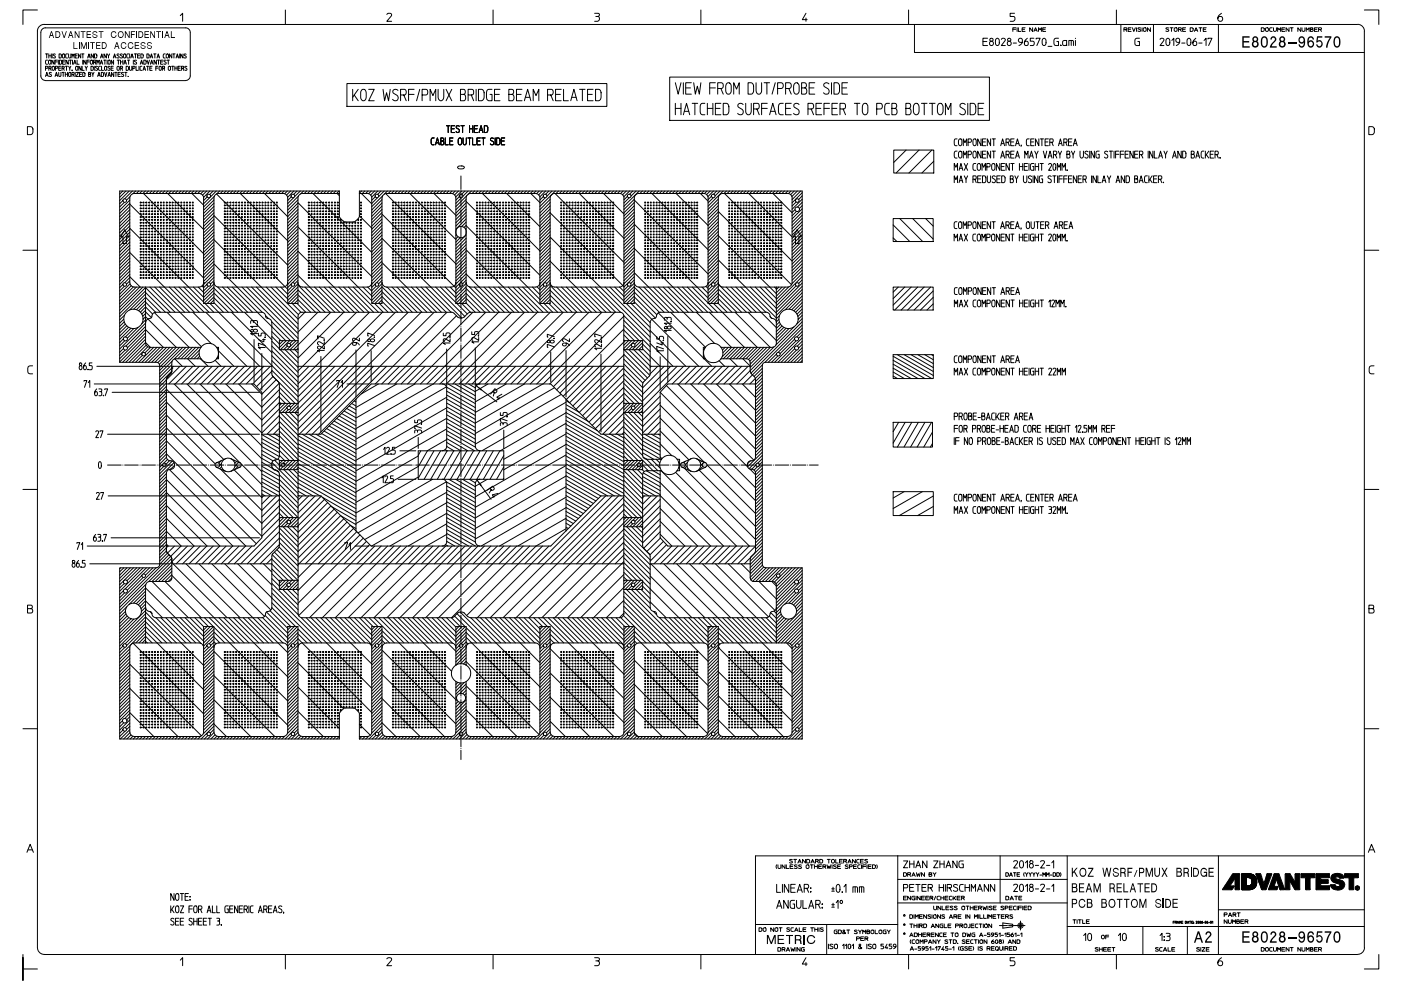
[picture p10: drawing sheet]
<svg xmlns="http://www.w3.org/2000/svg" width="420mm" height="297mm" viewBox="0 0 420 297" stroke-linecap="round" stroke-linejoin="round" font-family="sans-serif">
<g fill="none" stroke="#000" stroke-width=".3">
<path d="M11.2 3h-4.3v4.3M12.2 9.7v13.1a1.43 1.43 0 0 0 1.4 1.3l42.1 .1a1.51 1.51 0 0 0 1.3-1.4v-13.1M13.3 7.3a2.02 2.02 0 0 0-2.1 2v274.7a2.02 2.02 0 0 0 2.1 2M13.3 7.3h393.7M13.6 8.3a1.43 1.43 0 0 0-1.4 1.4M13.6 8.4h42.1M13.7 16.2h.3v1.2M14 16.2h.4M14.3 18h-.5l-.1 .4 .1 .8 .5 .1M14.6 18.2l.4-.2 .2 .4v.6l-.2 .3-.4-.3zM14.6 16.2v1.2M14.6 16.7h.7"/>
<path d="M15.3 16.2v1.2M15.6 16.2v1.2M15.7 20l.4-.1 .2 .3v.6l-.2 .3-.4-.3zM16.2 18v1.3l-.7-1.3v1.3M16.5 18.6h.7M16.6 16.3l-.4-.1-.3 .2 .6 .5a.37 .37 0 0 1-.1 .5 .37 .37 0 0 1-.5-.2M17.2 18h-.7v1.3M17.5 18v1.3M17.7 16.2l.7 .2-.2 1h-.5zM17.8 18h.5l.2 .4v.6l-.3 .3h-.4zM18.3 19.9h-.7v1.2h.7M18.8 18.6h.6"/>
<path d="M18.9 16.2l.5 .2v.7l-.3 .3-.4-.3zM19.5 18h-.7v1.3h.7M19.6 19.9h.3v1.2M19.9 19.9h.3M20.2 16.2l-.5 .2 .1 .9 .4 .1M20.5 18v1.3l-.7-1.3v1.3M20.6 16.2v.9l.2 .3 .4-.3v-.9M20.6 19.9l.3 .6v.6M20.7 18h.4v1.3M21.1 18h.3M21.2 19.9l-.3 .6M21.6 17.4v-1.2l.3 .6 .3-.6v1.2"/>
<path d="M21.7 18v1.3M22 19.3l.4-1.3 .4 1.3M22.2 18.9h.5M22.5 16.7h.6M22.7 20l.4-.1 .3 .3-.1 .6-.2 .3-.4-.3zM23.1 18v1.3h.6M23.2 16.2h-.7v1.2h.7M23.7 12.6v2.1M24.2 16.2v1.2l-.7-1.2v1.2M24.3 19.9v1.2l-.7-1.2v1.2M24.5 16.2h.3v1.2M24.6 19.9v1.2h.6"/>
<path d="M24.8 18v1.3M24.8 16.2h.4M25.5 19.9l.4 .6v.6M25.8 18v1.3l-.7-1.3v1.3M26.1 18.6h.7M26.2 19.9l-.3 .6M26.3 17.4l.4-1.2 .4 1.2M26.4 17h.6M26.5 12.6v2.1M26.8 18h-.7v1.3M27.1 18.2l.5-.2 .2 .4-.1 .6-.2 .3-.4-.3zM27.3 19.9l.6 .1 .1 .7-.3 .4h-.4z"/>
<path d="M28 16.2v1.2l-.7-1.2v1.2M28 18.6v.7M28.3 19.9v1.2M28.3 16.2l.7 .2v.6l-.2 .4h-.5zM28.4 18.6h-.4v-.6l.7 .1v.4l-.3 .1 .4 .7M29 19.3v-1.3l.4 .7 .3-.7v1.3M29.2 20l-.2-.1a.26 .26 0 0 0-.4 0 .26 .26 0 0 0 .1 .4l.5 .3a.36 .36 0 0 1-.1 .5 .36 .36 0 0 1-.5-.1M30 19.3l.4-1.3 .4 1.3M30.1 17.4l.4-1.2 .4 1.2M30.1 19.9l-.5 .2v.9l.5 .1M30.1 18.9h.6M30.2 17h.6"/>
<path d="M30.4 19.9v1.2h.6M31.1 18h.3v1.3M31.4 20h.5l.1 .7a.34 .34 0 0 1-.3 .4 .34 .34 0 0 1-.4-.4zM31.4 18h.4M31.9 16.2v1.2l-.7-1.2v1.2M32.1 18v1.3M32.2 16.2l.3 .6v.6M32.5 18.1a.33 .33 0 0 1 .4-.1 .33 .33 0 0 1 .2 .4v.5a.34 .34 0 0 1-.4 .4 .34 .34 0 0 1-.3-.4zM32.9 16.2l-.4 .6M33 20l-.3-.1a.26 .26 0 0 0-.3 0 .26 .26 0 0 0 0 .4l.5 .3a.36 .36 0 0 1-.1 .5 .36 .36 0 0 1-.5-.1M34 17.4l.4-1.2 .3 1.2M34 19.9h-.7v1.2h.7"/>
<path d="M34 18v1.3l-.6-1.3v1.3M34.1 17h.5M35.1 18h.4v1.3M35.1 20l.4-.1 .3 .3-.1 .6-.2 .3-.4-.3zM35.5 18h.3M35.7 16.3l-.4-.1-.2 .2 .6 .5a.37 .37 0 0 1-.1 .5 .37 .37 0 0 1-.6-.2M36.1 18v1.3M36.1 18.6h.7M36.7 16.3l-.4-.1-.2 .2 .6 .5a.37 .37 0 0 1-.1 .5 .37 .37 0 0 1-.6-.2M36.8 18v1.3M37.1 19.3l.4-1.3 .4 1.3M37.2 16.2h.3l.2 .3v.5l-.3 .4-.4-.4z"/>
<path d="M37.2 18.9h.6M37.8 19.9l.7 .1v.7l-.2 .4h-.5zM38.2 18h.4v1.3M38.6 18h.3M38.6 16.2h-.4l-.2 .3 .1 .8 .5 .1M38.8 19.9v.8l.3 .4 .3-.1 .1-1.1M38.9 16.2v1.2M39.2 17.4l.4-1.2 .4 1.2M39.3 17h.6M40 18v1.3M40.3 16.2h.3v1.2M40.6 16.2h.4"/>
<path d="M40.8 19.9v1.2h.6M40.9 18.1l-.2-.1a.26 .26 0 0 0-.4 .1 .26 .26 0 0 0 .1 .3l.5 .4a.36 .36 0 0 1-.2 .5 .36 .36 0 0 1-.4-.2M41 9.3v2.1M41.2 16.7h.6M41.7 19.9v1.2M41.9 16.2h-.7v1.2h.7M42.1 19.3l.3-1.3 .4 1.3M42.2 18.9h.5M42.2 16.2l.7 .2v.6l-.2 .4h-.5zM42.5 19.9l-.5 .2v.9l.5 .1M43.1 18l.6 .2 .1 .7-.3 .4h-.4zM43.9 19.9h.4v1.2"/>
<path d="M44 16.2l.7 .2-.2 1h-.5zM44.1 18l.3 1.3 .4-1.3M44.3 19.9h.3M45 17.4l.4-1.2 .4 1.2M45.1 19.3l.4-1.3 .4 1.3M45.1 17h.5M45.2 18.9h.6M45.6 19.9h-.7v1.2h.7M46.1 16.2h.3v1.2M46.4 16.2h.4M46.9 18v1.3l-.7-1.3v1.3M47.1 17.4l.3-1.2 .4 1.2"/>
<path d="M47.2 18h.3v1.3M47.2 17h.5M47.4 19.9h-.7v1.2M47.5 18h.3M47.8 20h.5l.1 .7a.34 .34 0 0 1-.4 .4 .34 .34 0 0 1-.3-.4zM48.2 18.6h.6M48.7 9.3v2.1M48.8 18h-.6v1.3h.6M49.5 16.2h-.4l-.2 .3 .1 .8 .5 .1M49.8 18.1l-.3-.1a.26 .26 0 0 0-.3 .1 .26 .26 0 0 0 0 .3l.5 .3a.35 .35 0 0 1-.1 .5 .35 .35 0 0 1-.5-.1M50 16.2h.3l.2 .3v.6l-.3 .3-.4-.4zM50.1 18h.3v1.3"/>
<path d="M50.4 18h.4M50.5 20h.5l.1 .7a.34 .34 0 0 1-.3 .4 .34 .34 0 0 1-.4-.4zM51.4 19.9h.4v1.2M51.5 16.2v1.2l-.7-1.2v1.2M51.8 16.2h.3v1.2M51.8 19.9h.3M52.1 16.2h.4M52.4 19.9v1.2M52.8 17.4l.4-1.2 .4 1.2M52.9 17h.5M53.1 19.9v1.2M53.9 16.2v1.2"/>
<path d="M54 4.7l.8-.7v2.4M54.1 19.9h-.7v1.2h.7M54.9 16.2v1.2l-.7-1.2v1.2M55.7 8.3a1.38 1.38 0 0 1 1.3 1.4M55.8 16.3l-.3-.1-.3 .2 .6 .5a.37 .37 0 0 1-.1 .5 .37 .37 0 0 1-.6-.2M56 20l-.2-.1a.26 .26 0 0 0-.4 0 .26 .26 0 0 0 .1 .4l.5 .3a.37 .37 0 0 1-.1 .5 .37 .37 0 0 1-.5-.1M85.5 3v4.3M116 4.3a.71 .71 0 0 1 .8-.3 .71 .71 0 0 1 .5 .8l-1.3 1.6h1.4M147.8 3v4.3M178.3 4l1.3 .2v.5l-.4 .2a.75 .75 0 0 1 .5 .8 .75 .75 0 0 1-.6 .7h-.8M178.6 4.9h.6M210.1 3v4.3"/>
<path d="M241.6 4l-1.1 1.9h1.5M241.6 5.4v1M272.4 3v4.3M274.1 7.3v8.4h134.9M294.7 12.4h1.1M296.1 11.5h-1.4v2.1h1.4M297.1 12.3a.67 .67 0 0 0-.4 1.1 .67 .67 0 0 0 1.1 0 .67 .67 0 0 0-.5-1.1M298.7 11.6l.3-.1a1.28 1.28 0 0 1-.1 2.1 1.27 1.27 0 0 1-.2-2zM300.2 11.8a.59 .59 0 0 1 .7-.3 .59 .59 0 0 1 .4 .7l-1.1 1.4h1.2M302.4 12.3a.66 .66 0 0 0-.4 1.1 .66 .66 0 0 0 1.1 0 .66 .66 0 0 0-.5-1.1M303.6 8.8h.9M303.7 12.9h1"/>
<path d="M304.1 4h-1.3v.9h.9a.74 .74 0 0 1 .6 .8 .74 .74 0 0 1-.6 .7h-.9M304.5 8.3h-.9v1.1M304.9 8.3v1.1M305.3 8.3v1.1h.7M306.4 8.8h.8M306.5 12.7h-.7a.62 .62 0 0 1-.3-1.1 .62 .62 0 0 1 1 .4l-.1 .9-.9 .7M307.3 8.3h-.9v1.1h.9M308 11.5a1.4 1.4 0 0 0-.6 2.1 .64 .64 0 0 0 .9-.3 .64 .64 0 0 0-.4-.8 .64 .64 0 0 0-.8 .4M309.6 8.3v1.1l-.9-1.1v1.1M310 9.4l.4-1.1 .5 1.1M310 11.5h-1.1v.8h.7a.69 .69 0 0 1 .5 .7 .69 .69 0 0 1-.5 .6h-.7M310.1 9.1h.7"/>
<path d="M310.6 11.7v-.2h1.2l-1 2.1M311.3 9.4v-1.1l.5 .6 .4-.6v1.1M312.6 8.8h.7M312.7 11.6l.4-.1a1.28 1.28 0 0 1-.2 2.1 1.27 1.27 0 0 1-.2-2zM313.5 8.3h-.9v1.1h.9M314.2 13.9h1.1M317.3 11.5h-1l-.4 .6 .2 1.3 .4 .2h.8v-1.2h-.5M317.9 13.5l.2 .1zM318 13.6h.1M319.8 13.3l-.3 .3-.8-.1v-1.2l1.1-.2v1.5M320.4 13.6v-1.5l1.4 .2v1.3M321.1 12.1v1.5"/>
<path d="M322.4 11.5v.1M322.4 12.1v1.5M334.7 3v4.3M336 7.3v8.4M336.9 8.9v.5M337.4 8.9h-.5v-.6l.9 .1-.1 .4-.3 .1 .4 .5M338.2 8.8h.7M339.1 8.3h-.9v1.1h.9M339.5 8.3l.4 1.1 .5-1.1M340.7 8.3v1.1M341.6 11.5h-1l-.4 .6 .1 1.3 .4 .2h.9v-1.2h-.5M341.9 8.4l-.1-.1a.32 .32 0 0 0-.5 0 .32 .32 0 0 0-.1 .4l.7 .3a.45 .45 0 0 1-.3 .5 .45 .45 0 0 1-.5-.2"/>
<path d="M342.4 8.3v1.1M344.9 8.3v1.1l-.9-1.1v1.1M345.8 7.3v8.4M347.8 11.8a.57 .57 0 0 1 .7-.3 .57 .57 0 0 1 .3 .7l-1 1.4h1.1M349.8 11.6l.4-.1a1.28 1.28 0 0 1-.1 2.1 1.27 1.27 0 0 1-.3-2zM350.3 8.4l-.1-.1a.32 .32 0 0 0-.5 0 .32 .32 0 0 0-.1 .4l.7 .3a.45 .45 0 0 1-.3 .5 .45 .45 0 0 1-.5-.2M350.8 8.3h.4v1.1M351.2 8.3h.4M351.3 12.1l.6-.6v2.1M353.3 8.9v.5M353.6 12.7h-.7a.62 .62 0 0 1-.3-1.1 .62 .62 0 0 1 1.1 .4l-.1 .9-1 .7M353.8 8.9h-.5v-.6h.6a.28 .28 0 0 1 .3 .4 .28 .28 0 0 1-.4 .2l.4 .5"/>
<path d="M354.3 12.9h.9M354.5 8.8h.8M355.4 8.3h-.9v1.1h.9M356.1 11.6l.4-.1a1.28 1.28 0 0 1-.1 2.1 1.27 1.27 0 0 1-.3-2zM356.8 8.3h.6l.2 .2 .1 .6-.3 .3h-.6zM358.1 9.4l.5-1.1 .5 1.1M358.2 9.1h.7M358.5 11.5a1.4 1.4 0 0 0-.6 2.1 .64 .64 0 0 0 .9-.3 .64 .64 0 0 0-.4-.8 .64 .64 0 0 0-.8 .4M359.4 12.9h1M359.4 8.3h.5v1.1M359.9 8.3h.4M360.7 8.8h.8"/>
<path d="M361 12.1l.6-.6v2.1M361.6 8.3h-.9v1.1h.9M362.1 11.7v-.2h1.2l-1 2.1M365.3 7.3v8.4M366.2 4a1.56 1.56 0 0 0-.9 2.2 .74 .74 0 0 0 1.1-.1 .74 .74 0 0 0-.3-1.1 .74 .74 0 0 0-1 .5M378.1 8.3l.8 .1-.1 .9-.7 .1zM381.4 8.3h-.5l-.3 .3 .1 .7 .7 .1M381.8 8.3v.9l.3 .2 .5-.2 .1-.9M383 9.4v-1.1l.5 .6 .4-.6v1.1M384.3 8.8h.7M385.2 8.3h-.9v1.1h.9M386.4 8.3v1.1l-.8-1.1v1.1"/>
<path d="M386.8 8.3h.4v1.1M387.2 8.3h.5M390 8.3v1.1l-.9-1.1v1.1M390.3 8.3v.8a.45 .45 0 0 0 .5 .3 .45 .45 0 0 0 .4-.3v-.8M391.6 9.4v-1.1l.4 .6 .5-.6v1.1M392.9 8.8h.4a.32 .32 0 0 1 .4 .3 .32 .32 0 0 1-.3 .3h-.5v-1.1h.6l.1 .3-.3 .2M394.1 8.8h.7M394.9 8.3h-.8v1.1h.8M395.3 8.9v.5M395.8 8.9h-.5v-.6l.8 .1v.4l-.3 .1 .4 .5M407 7.3a2.02 2.02 0 0 1 2 2M409 3h4.3v4.3"/>
<path d="M409 9.4v274.6M8.2 38h1l.5 .2 .2 1.4-.5 .7-1.2 .1zM13.7 20.5h.5l.1-.5-.6-.1v1.2M13.7 22.9l.3-1.2 .5 1.2M13.8 22.6h.5M14.6 20.5v.6M15 20.5h-.4v-.6l.7 .1v.4l-.3 .1 .3 .6M15.4 21.8l-.3-.1a.27 .27 0 0 0-.3 .1 .27 .27 0 0 0 .1 .4l.4 .2a.36 .36 0 0 1 0 .5 .36 .36 0 0 1-.6-.1M16.5 22.9l.4-1.2 .4 1.2M16.6 20.5h.6l.1-.5-.7-.1v1.2M16.7 22.6h.5M17.6 21.7v.9l.3 .3 .4-.2v-1"/>
<path d="M17.6 20.4h.6M18.6 21.7h.3v1.2M18.6 20.5v.6M18.9 21.7h.4M19 20.5h-.4v-.6l.7 .1-.1 .4-.2 .1 .3 .6M19.6 21.7v1.2M19.6 22.3h.6M20.2 21.7v1.2M20.7 21.7l.5 .2v.8l-.2 .2-.4-.2zM21.6 21.1h.1M21.6 22.3v.6M21.9 22.3h-.3v-.6l.6 .1v.4l-.3 .1 .3 .6"/>
<path d="M22.5 21.7v1.2M22.8 21.7h.7l-.7 1.2h.7M23.8 22.3h.6M24.5 21.7h-.7v1.2h.7M24.8 21.7l.7 .2-.2 1h-.5zM26.6 22.3l.6 .1-.2 .5h-.4v-1.2h.5l.1 .3-.2 .3M27.5 21.7l.3 1.2M28.2 21.7l-.4 .6M29.3 22.9l.4-1.2 .4 1.2M29.4 22.6h.6M30.4 21.7l.6 .2-.1 1h-.5zM31.4 21.7l.3 1.2 .3-1.2"/>
<path d="M32.3 22.9l.4-1.2 .4 1.2M32.5 22.6h.5M33.3 20.4h.6M34.1 21.7v1.2l-.7-1.2v1.2M34.4 21.7h.3v1.2M34.7 21.7h.4M35.4 22.3h.6M36.1 20.5v.6M36.1 21.7h-.7v1.2h.7M36.4 20.5h-.3v-.6l.6 .1v.4l-.3 .1 .4 .6M37 21.8l-.2-.1a.26 .26 0 0 0-.4 .1 .26 .26 0 0 0 .1 .4l.4 .2a.36 .36 0 0 1 0 .5 .36 .36 0 0 1-.5-.1M37.4 21.7h.3v1.2"/>
<path d="M37.7 21.7h.4M38.4 22.9h.1M39.8 20.5h.6l.1-.5-.7-.1v1.2M42.9 21.1l.4-1.2 .3 1.2M43 20.7h.5M44.9 20.4h.6M46.7 20.4h.7M48.7 20.5v.6M49.1 20.5h-.4v-.6l.6 .1v.4l-.2 .1 .3 .6M52.4 20.4h.7M53.4 20.4h.6M54.4 20.5v.6"/>
<path d="M54.8 20.5h-.4v-.6l.6 .1v.4l-.2 .1 .3 .6M104 25h77.9v6.9h-77.9zM105.7 26.8v3.4M106.2 28.5l-.5 .7M107.4 26.8l-1.2 1.7 1.2 1.7M108.6 26.8h.7l.3 .4 .2 2a.85 .85 0 0 1-.8 1 .85 .85 0 0 1-.9-1l.1-1.8zM110.5 26.8h1.7l-1.7 3.4h1.7M114.8 26.8l.5 3.4 .6-2.4 .6 2.4 .5-3.4M119.3 27.1a.79 .79 0 0 0-1.1-.3 .79 .79 0 0 0-.2 1.2l1 .6a.92 .92 0 0 1 .1 1.4 .92 .92 0 0 1-1.4-.2M120.1 28.5v1.7M121 28.5h-.9v-1.7h1.1a.87 .87 0 0 1 .6 .9 .87 .87 0 0 1-.8 .8l.8 1.7M122.5 28.3h1.6"/>
<path d="M124.1 26.8h-1.6v3.4M125.8 26.8l-.9 3.4M126.5 28.5h1.2a.93 .93 0 0 0 .6-.9 .93 .93 0 0 0-.6-.8h-1.2v3.4M128.9 30.2v-3.4l.9 1.8 .8-1.8v3.4M131.3 26.8v2.4a.86 .86 0 0 0 .9 1 .86 .86 0 0 0 .8-1v-2.4M133.7 26.8l1.7 3.4M133.8 37.7h.6v2M134.4 37.7h.5M135.3 38.6h.9M135.4 26.8l-1.7 3.4M136.3 37.7h-1v2h1M137.7 37.8a.47 .47 0 0 0-.7-.1 .47 .47 0 0 0-.1 .7l.6 .3a.54 .54 0 0 1 .1 .9 .54 .54 0 0 1-.9-.2"/>
<path d="M138 28.3h1a1.11 1.11 0 0 1 .1 1.9h-1.1v-3.4h1a.82 .82 0 0 1 .5 .7 .82 .82 0 0 1-.5 .8M138.2 37.7h.5v2M138.7 37.7h.5M140.3 28.5v1.7M140.8 37.7v2M140.8 38.6h.9M141.3 28.5h-1v-1.7h1.2a.89 .89 0 0 1 .5 .9 .89 .89 0 0 1-.7 .8l.7 1.7M141.7 37.7v2M142.2 38.6h.9M142.7 26.8v3.4M143.2 37.7h-1v2h1M143.4 26.8h1.2l.5 .6v2.1l-.7 .7h-1z"/>
<path d="M143.6 39.7l.6-2 .6 2M143.8 39.1h.8M145.2 37.7h.7l.3 .4v1.2l-.4 .4h-.6zM147.5 26.8h-1.2l-.5 1 .1 2 .6 .4h1v-1.9h-.6M148.2 28.3h1.5M149.9 26.8h-1.7v3.4h1.7M152.5 28.3h1a1.11 1.11 0 0 1 .1 1.9h-1.1v-3.4h.9a.81 .81 0 0 1 .6 .7 .81 .81 0 0 1-.5 .8M154.8 28.3h1.4M156.5 26.8h-1.7v3.4h1.7M157.2 30.2l1-3.4 .9 3.4M157.5 29.2h1.3M159.8 30.2v-3.4l.9 1.8 .8-1.8v3.4"/>
<path d="M164.1 28.5v1.7M165.1 28.5h-1v-1.7h1.2a.88 .88 0 0 1 .6 .9 .88 .88 0 0 1-.8 .8l.7 1.7M166.5 28.3h1.5M168.2 26.8h-1.7v3.4h1.7M168.9 26.8v3.4h1.5M171.1 30.2l.9-3.4 1 3.4M171.4 29.2h1.3M173.7 26.8h.9v3.4M174.6 26.8h.8M176.1 28.3h1.5M177.8 26.8h-1.7v3.4h1.7M178.5 26.8h1.2l.4 .6v2.1l-.6 .7h-1z"/>
<path d="M200.8 23.1h95.8v13h-95.8zM202.5 24.8l.8 3.4 .9-3.4M202.5 31v3.4M202.5 32.5h1.7M204.2 31v3.4M204.9 34.4l.9-3.4 1 3.4M204.9 24.8v3.4M205.2 33.4h1.3M205.6 26.3h1.4M207.3 24.8h-1.7v3.4h1.7M207.5 31h.8v3.4M208 24.8l.5 3.4 .6-2.4 .6 2.4 .4-3.4"/>
<path d="M208.3 31h.9M211.3 31h-1l-.4 1 .1 2 .5 .4h.8M212.1 31v3.4M212.1 32.5h1.6M212.8 26.3h1.7M213.7 31v3.4M214.5 24.8h-1.7v3.4M214.5 32.5h1.4M215.2 26.5v1.7M216.1 26.5h-.9v-1.7h1.1a.91 .91 0 0 1 .5 .9 .91 .91 0 0 1-.7 .8l.7 1.7M216.1 31h-1.6v3.4h1.6M216.8 31h1.2l.4 .6v2.1l-.6 .7h-1z"/>
<path d="M217.8 25.1a.81 .81 0 0 1 1-.2 .81 .81 0 0 1 .4 .9v1.4a.85 .85 0 0 1-.8 1 .85 .85 0 0 1-.8-1v-1.4zM220 28.2v-3.4l.8 1.9 .8-1.9v3.4M222.8 31.3a.8 .8 0 0 0-1.2-.3 .8 .8 0 0 0-.2 1.2l1.1 .6a.91 .91 0 0 1 .1 1.4 .91 .91 0 0 1-1.4-.2M223.6 31v2.4a.85 .85 0 0 0 .8 1 .85 .85 0 0 0 .8-1v-2.4M224.3 24.8l1.2 .1 .4 .6v2l-.4 .6-1.2 .1zM225.9 32.7v1.7M226.7 24.8v2.4a.85 .85 0 0 0 .8 1 .85 .85 0 0 0 .8-1v-2.4M226.9 32.7h-1v-1.7h1.2a.89 .89 0 0 1 .5 .9 .89 .89 0 0 1-.7 .8l.7 1.7M228.3 32.5h1.7M229.1 24.8h.8v3.4M229.9 24.8h.8M230 31h-1.7v3.4"/>
<path d="M230.7 34.4l1-3.4 1 3.4M231 33.4h1.3M232.4 24.8l-.9 3.4M233.1 26.5h1.1a.94 .94 0 0 0 .6-.8 .94 .94 0 0 0-.6-.9h-1.1v3.4M234.8 31h-1l-.4 1 .1 2 .5 .4h.8M235.5 26.5v1.7M235.5 32.5h1.5M236.5 26.5h-1v-1.7h1.1a.9 .9 0 0 1 .6 .9 .9 .9 0 0 1-.7 .8l.7 1.7M237.2 31h-1.7v3.4h1.7M238.2 25.1a.81 .81 0 0 1 1-.2 .81 .81 0 0 1 .4 .9v1.4a.85 .85 0 0 1-.9 1 .85 .85 0 0 1-.8-1v-1.4zM239.5 31.3a.79 .79 0 0 0-1.1-.3 .79 .79 0 0 0-.2 1.2l1 .6a.91 .91 0 0 1 .1 1.4 .91 .91 0 0 1-1.4-.2M240.3 26.3h1a1.06 1.06 0 0 1 .1 1.9h-1.1v-3.4h.9a.83 .83 0 0 1 .6 .7 .83 .83 0 0 1-.5 .8"/>
<path d="M242.2 32.7v1.7M242.6 26.3h1.4M243.2 32.7h-1v-1.7h1.1a.87 .87 0 0 1 .6 .9 .87 .87 0 0 1-.7 .8l.7 1.7M244.3 24.8h-1.7v3.4h1.7M244.6 32.5h1.5M246.3 31h-1.7v3.4h1.7M247 32.5h1.7M248.5 25.1a.78 .78 0 0 0-1.1-.2 .78 .78 0 0 0-.2 1.1l1 .6a.91 .91 0 0 1 .1 1.4 .91 .91 0 0 1-1.4-.2M248.7 31h-1.7v3.4M249.3 24.8v3.4M249.4 32.5h1.5M250 24.8l1.2 .1 .4 .6v2l-.4 .6-1.2 .1z"/>
<path d="M251.1 31h-1.7v3.4h1.7M251.8 32.7v1.7M252.4 26.3h1.4M252.8 32.7h-1v-1.7h1.1a.89 .89 0 0 1 .6 .9 .89 .89 0 0 1-.7 .8l.7 1.7M254.1 24.8h-1.7v3.4h1.7M256.1 31h.9v3.4M257 31h.8M258.8 31.2a.82 .82 0 0 1 1-.1 .82 .82 0 0 1 .4 .9v1.4a.85 .85 0 0 1-.9 1 .85 .85 0 0 1-.8-1v-1.4zM262.8 32.7h1.1a.91 .91 0 0 0 .6-.9 .91 .91 0 0 0-.6-.8h-1.1v3.4M266.7 31h-1.1l-.4 1 .1 2 .6 .4h.8M267.4 32.5h.9a1.11 1.11 0 0 1 .2 1.9h-1.1v-3.4h.9a.81 .81 0 0 1 .5 .7 .81 .81 0 0 1-.5 .8M271.6 32.5h.9a1.09 1.09 0 0 1 .1 1.9h-1v-3.4h.9a.81 .81 0 0 1 .5 .7 .81 .81 0 0 1-.5 .8"/>
<path d="M274.1 31.2a.82 .82 0 0 1 1-.1 .82 .82 0 0 1 .4 .9 2.49 2.49 0 0 1-.3 2.1 .84 .84 0 0 1-1 .1 .84 .84 0 0 1-.4-.8v-1.4zM276.2 31h.9v3.4M277.1 31h.8M278.6 31h.9v3.4M279.5 31h.8M281.3 31.2a.84 .84 0 0 1 1-.1 .84 .84 0 0 1 .4 .9 2.49 2.49 0 0 1-.3 2.1 .84 .84 0 0 1-1 .1 .84 .84 0 0 1-.4-.8v-1.4zM283.4 34.4v-3.4l.9 1.8 .8-1.8v3.4M289.3 31.3a.78 .78 0 0 0-1.1-.3 .78 .78 0 0 0-.2 1.2l1 .6a.92 .92 0 0 1 .2 1.4 .92 .92 0 0 1-1.5-.2M290.1 31v3.4M290.8 31h1.2l.5 1a2.49 2.49 0 0 1-.3 2.1l-.4 .3h-1zM293.2 32.5h1.5M294.9 31h-1.7v3.4h1.7"/>
<path d="M410.4 38h.9l.5 .2 .2 1.4-.4 .7-1.2 .1zM36.8 57.3l-.9 .9M37.7 57.3l-1.8 1.8M38.7 57.3l-2.8 2.8M38.9 60l-3 3M39 58.9l-1.1 1.1M39.7 57.3l-2.3 2.3M40.3 58a1.43 1.43 0 0 0-1.4 1.4v25.3a1.43 1.43 0 0 0 1.4 1.3h19.4a1.43 1.43 0 0 0 1.4-1.3M40.3 58h19.4M40.7 57.3l-.9 .8M41.6 57.3l-.7 .7M42.6 57.3l-.8 .7"/>
<path d="M43 58l2.6 2.6M43.6 57.3l-.8 .7M44.5 57.3l-.7 .7M45.5 57.3l-.7 .7M46.5 57.3l-.8 .7M47.4 57.3l-.7 .7M48.4 57.3l-.7 .7M49.4 57.3l-.8 .7M50.3 58l10.7 10.8M50.3 57.3l-.7 .7M51.3 57.3l-.7 .7M52.3 57.3l-.8 .7"/>
<path d="M53.2 57.3l-.7 .7M54.2 57.3l-.7 .7M55.2 57.3l-.8 .7M56.1 57.3l-.7 .7M57.1 57.3l-.7 .7M57.5 58l3.5 3.5M58.1 57.3l-.8 .7M59.1 57.3l-.8 .7M59.7 58a1.38 1.38 0 0 1 1.4 1.3M60 57.3l-.7 .7M61 57.3l-.9 .8M61 59.4v31.5h3.1"/>
<path d="M61.9 57.3l-1.2 1.2M62.1 59l-1.1 1.1M62.9 59.2l-1.9 1.9M62.9 57.3l-1.9 1.9M63.9 57.3l-1 1M64.1 59.9l-3.1 3.1M64.2 58.8l-3.2 3.3M64.8 57.3l-1.8 1.8M64.9 58.1l2.4 2.5M65.5 58h19.4M65.5 58a1.43 1.43 0 0 0-1.4 1.3v31.6M65.8 57.3l-.8 .8"/>
<path d="M66.8 57.3l-.8 .7M67.8 57.3l-.8 .7M68.7 57.3l-.7 .7M69.7 57.3l-.7 .7M70.7 57.3l-.8 .7M71.6 57.3l-.7 .7M72 58l14.3 14.2M72.6 57.3l-.7 .7M73.6 57.3l-.8 .7M74.5 57.3l-.7 .7M75.5 57.3l-.7 .7M76.5 57.3l-.8 .7"/>
<path d="M77.4 57.3l-.7 .7M78.4 57.3l-.8 .7M79.3 58l2.7 2.7M79.4 57.3l-.8 .7M80.3 57.3l-.7 .7M81.3 57.3l-.7 .7M82.3 57.3l-.8 .7M83.3 57.3l-.8 .7M84.2 57.3l-.7 .7M84.9 58a1.38 1.38 0 0 1 1.4 1.3v25.4M85.2 57.3l-.8 .7M86.1 57.3l-.8 .8"/>
<path d="M87.1 57.3l-1.2 1.2M87.3 59l-1 1.1M88 59.3l-1.7 1.7M88.1 57.3l-1.9 1.8M89 57.3l-1 1M89.3 59.9l-3 3.1M89.5 58.8l-3.2 3.2M90 57.3l-1.7 1.7M90.7 58a1.43 1.43 0 0 0-1.4 1.4v31.5h-3v-6.2M90.7 58h11M91 57.3l-.9 .8M91.9 57.3l-.7 .7"/>
<path d="M92.9 57.3l-.7 .7M93.8 58l17.6 17.6M93.9 57.3l-.8 .7M94.9 57.3l-.8 .7M95.8 57.3l-.7 .7M96.8 57.3l-.7 .7M97.8 57.3l-.8 .7M98.7 57.3l-.7 .7M99.7 57.3l-.7 .7M100.6 57.3l-.7 .7M101.1 58l.6 .7M101.6 57.3l-.7 .7"/>
<path d="M107.7 58h2.4M108.3 58l3.1 3.1M108.4 57.3l-.7 .6M109.4 57.3l-.8 .7M110.1 58a1.38 1.38 0 0 1 1.4 1.3l-.1 25.4M110.3 57.3l-.7 .7M111.3 57.3l-.8 .8M112.3 57.3l-1.2 1.2M112.5 59l-1.1 1M113.1 59.3l-1.7 1.7M113.2 57.3l-1.8 1.8M114.2 57.3l-1 1"/>
<path d="M114.5 59.8l-3.1 3.1M114.7 58.7l-3.3 3.2M115.2 57.3l-1.7 1.6M115.6 58l21.1 21.1M115.9 58h19.4M115.9 58a1.49 1.49 0 0 0-1.4 1.4v31.5h-3.1v-6.2M116.1 57.3l-.9 .9M117.1 57.3l-.7 .7M118.1 57.3l-.8 .7M119.1 57.3l-.8 .7M120 57.3l-.7 .7M121 57.3l-.8 .7"/>
<path d="M122 57.3l-.8 .7M122.9 58l2.6 2.6M122.9 57.3l-.7 .7M123.9 57.3l-.7 .7M124.8 57.3l-.7 .7M125.8 57.3l-.7 .7M126.8 57.3l-.8 .7M127.7 57.3l-.7 .7M128.7 57.3l-.7 .7M129.7 57.3l-.8 .7M130.1 58l6.6 6.5M130.1 41.3l-.6 .1-.2 .6v1.1l.2 .3h.6"/>
<path d="M130.6 43.4l.5-2.1 .6 2.1M130.7 57.3l-.8 .7M130.7 42.8h.8M131.6 57.3l-.7 .7M132.2 42.3h.5a.66 .66 0 0 1 .1 1.1h-.6v-2.1l.8 .3-.1 .5-.2 .2M132.6 57.3l-.7 .7M133.5 41.3v2.1h.9M133.6 57.3l-.8 .7M134.5 57.3l-.7 .7M134.8 42.3h.8M135.3 58a1.38 1.38 0 0 1 1.4 1.3v31.6M135.5 57.3l-.7 .7"/>
<path d="M135.8 41.3h-1v2.1h1M136.5 57.3l-.8 .8M137.3 49.9a1.58 1.58 0 0 1 1.9 .2v.1a1.42 1.42 0 0 1-2 .1zM137.4 57.3l-1.1 1.1M137.5 41.5a.5 .5 0 0 1 .6-.1 .5 .5 0 0 1 .3 .6v.8a.52 .52 0 0 1-.5 .6 .52 .52 0 0 1-.5-.6zM137.7 58.9l-1 1.1M138.3 59.3l-1.6 1.7M138.4 57.3l-1.8 1.8M138.8 41.3v1.5a.51 .51 0 0 0 .5 .6 .51 .51 0 0 0 .5-.6v-1.5M139.4 57.3l-1 .9M139.7 59.8l-3 3.1M140 58.6l-3.3 3.3"/>
<path d="M140.3 41.3h.5v2.1M140.3 57.3l-1.6 1.6M140.8 41.3h.5M141.1 58a1.43 1.43 0 0 0-1.4 1.3v31.6h-3M141.1 58h19.4M141.3 57.3l-1 .9M141.7 41.3v2.1h.9M142.3 57.3l-.8 .7M143 42.3h.9M143.2 57.3l-.7 .7M144 41.3h-1v2.1h1M144.2 57.3l-.7 .7"/>
<path d="M144.4 41.3h.5v2.1M144.6 58l2.6 2.6M144.9 41.3h.5M145.2 57.3l-.8 .7M146.2 57.3l-.8 .7M147.1 57.3l-.7 .7M148 41.6a.48 .48 0 0 0-.7-.2 .48 .48 0 0 0-.1 .7l.6 .3a.55 .55 0 0 1 .1 .9 .55 .55 0 0 1-.9-.2M148.1 57.3l-.7 .7M148.4 41.3v2.1M148.9 41.3h.5l.5 .5v1.2l-.3 .4h-.7zM149 57.3l-.7 .7M150 57.3l-.7 .7"/>
<path d="M150.3 42.3h.9M151 57.3l-.8 .7M151.3 41.3h-1v2.1h1M151.9 58l10 9.9M151.9 57.3l-.7 .7M152.9 57.3l-.7 .7M153.9 57.3l-.8 .7M154.9 57.3l-.8 .7M155.8 57.3l-.7 .7M156.8 57.3l-.8 .7M157.8 57.3l-.8 .7M158.7 57.3l-.7 .7"/>
<path d="M159.1 58l2.8 2.7M159.7 57.3l-.7 .7M160.5 58a1.38 1.38 0 0 1 1.4 1.3v31.6M160.7 57.3l-.8 .7M161.6 57.3l-.8 .8M162.6 57.3l-1.1 1.1M162.9 58.9l-1 1M163.4 59.3l-1.5 1.6M163.5 57.3l-1.7 1.7M164.5 57.3l-1 .9M164.9 59.8l-3 3M165.5 57.3l-1.6 1.5"/>
<path d="M166.3 58a1.43 1.43 0 0 0-1.4 1.3v31.6h-3M166.3 58h19.4M166.4 58l2.6 2.6M166.5 57.3l-4.6 4.6M167.4 57.3l-.7 .7M168.4 57.3l-.7 .7M169.4 57.3l-.8 .7M170.3 57.3l-.7 .7M171.3 57.3l-.7 .7M172.3 57.3l-.8 .7M173.2 57.3l-.7 .7M173.7 58l13.3 13.4"/>
<path d="M174.2 57.3l-.7 .7M175.2 57.3l-.8 .7M176.1 57.3l-.7 .7M177.1 57.3l-.7 .7M178.1 57.3l-.8 .7M179 57.3l-.7 .7M180 57.3l-.7 .7M180.9 58l2.8 2.7M181 57.3l-.8 .7M182 57.3l-.8 .7M182.9 57.3l-.7 .7M183.9 57.3l-.7 .7"/>
<path d="M184.9 57.3l-.8 .7M185.7 58a1.38 1.38 0 0 1 1.4 1.3l-.1 31.6h3.1v-31.5a1.38 1.38 0 0 1 1.4-1.4M185.8 57.3l-.7 .7M186.8 57.3l-.8 .7M187.7 57.3l-1.1 1.1M188.1 58.9l-1.1 1M188.6 59.3l-1.6 1.6M188.7 57.3l-1.7 1.7M189.7 57.3l-1 .9M190.1 59.9l3.3 3.3M190.1 59.7l-3.1 3.1M190.7 57.3l-1.5 1.5"/>
<path d="M191.5 58h19.4M191.6 57.3l-4.6 4.5M192.6 57.3l-.8 .7M193.6 57.3l-.8 .7M194.5 57.3l-.7 .7M195.4 58l16.9 16.8M195.5 57.3l-.7 .7M196.5 57.3l-.8 .7M197.4 57.3l-.7 .7M198.4 57.3l-.7 .7M199.4 57.3l-.8 .7M200.3 57.3l-.7 .7"/>
<path d="M201.3 57.3l-.7 .7M202.3 57.3l-.8 .7M202.7 58l2.7 2.7M203.2 57.3l-.7 .7M204.2 57.3l-.7 .7M205.2 57.3l-.8 .7M206.1 57.3l-.7 .7M207.1 57.3l-.7 .7M208.1 57.3l-.8 .7M209.1 57.3l-.8 .7M210 58l2.3 2.3M210 57.3l-.7 .7"/>
<path d="M210.9 58a1.38 1.38 0 0 1 1.4 1.3M211 57.3l-.7 .7M211.9 57.3l-.7 .7M212.3 59.4v31.5h3M212.9 57.3l-1.1 1M213.3 58.8l-1 1.1M213.8 59.3l-1.5 1.5M213.9 57.3l-1.7 1.6M214.8 57.3l-.9 .9M215.3 59.7l-3 3.1M215.8 57.3l-1.5 1.4M216.7 58a1.43 1.43 0 0 0-1.4 1.3v31.6"/>
<path d="M216.7 58h19.4M216.8 57.3l-4.5 4.5M217.2 58l20.3 20.2 3-3M217.8 57.3l-.8 .7M218.7 57.3l-.7 .7M219.7 57.3l-.7 .7M220.7 57.3l-.8 .7M221.6 57.3l-.7 .7M222.6 57.3l-.7 .7M223.6 57.3l-.8 .7M224.5 58l2.6 2.6M224.5 57.3l-.7 .7"/>
<path d="M225.5 57.3l-.7 .7M226.5 57.3l-.8 .7M227.4 57.3l-.7 .7M228.4 57.3l-.8 .7M229.4 57.3l-.8 .7M230.3 57.3l-.7 .7M231.3 57.3l-.7 .7M231.7 58l5.8 5.7M232.3 57.3l-.8 .7M233.3 57.3l-.8 .7M234.2 57.3l-.7 .7M235.2 57.3l-.8 .7"/>
<path d="M236.1 58a1.38 1.38 0 0 1 1.4 1.3M236.1 57.3l-.7 .7M237.1 57.3l-.7 .7M237.5 59.4v25.3M238.1 57.3l-1.1 1M239 57.3l-1.6 1.6M240 57.3l-2.5 2.5M240.5 59.7l-3 3M240.5 57.7l-3 3.1M240.5 58.7l-1.1 1.1M267.9 45h12v6.9h-12zM271.6 45l-3.7 3.7"/>
<path d="M275.5 45l-6.9 6.9M279.4 45l-6.9 6.9M279.9 48.3l-3.5 3.6M286.1 51v-2l.5 1.1 .5-1.1v2M286.1 54.7v-2l.5 1.1 .5-1.1v2M286.9 41.6l-.6 .1-.2 .5v1.2l.8 .3M286.9 45.3l-.6 .1-.2 .5v1.2l.4 .3h.4M287.5 51l.6-2 .5 2M287.5 54.7l.6-2 .5 2M287.5 41.8a.48 .48 0 0 1 .6-.1 .48 .48 0 0 1 .3 .5v.8a.53 .53 0 0 1-.6 .7 .53 .53 0 0 1-.5-.7zM287.5 45.5a.48 .48 0 0 1 .6-.1 .48 .48 0 0 1 .3 .5v.8a.53 .53 0 0 1-.6 .7 .53 .53 0 0 1-.5-.7zM287.7 50.4h.8"/>
<path d="M287.7 54.1h.8M288.8 43.7v-2.1l.5 1.2 .5-1.2v2.1M288.8 47.4v-2.1l.5 1.1 .5-1.1v2.1M289.1 52.7l.5 1v1M289.1 49l1 2M290.1 49l-1 2M290.1 52.7l-.5 1M290.2 42.6h.7a.57 .57 0 0 0 .3-.5 .57 .57 0 0 0-.3-.5h-.7v2.1M290.2 46.4h.7a.59 .59 0 0 0 .3-.6 .59 .59 0 0 0-.3-.5h-.7v2.1M291.7 53.7v1M292 41.7l.6 .2 .1 1.1a.51 .51 0 0 1-.5 .7 .51 .51 0 0 1-.5-.7v-1zM292 45.4l.3-.1 .3 .3 .1 1.1a.51 .51 0 0 1-.5 .7 .51 .51 0 0 1-.5-.7v-1z"/>
<path d="M292.2 53.7h-.5v-1h.6a.54 .54 0 0 1 .4 .6 .54 .54 0 0 1-.5 .4l.5 1M292.5 49l-.6 .1-.2 .5v1.2l.8 .2M293.1 49.2a.5 .5 0 0 1 .6-.2 .5 .5 0 0 1 .3 .6v.8a.52 .52 0 0 1-.5 .7 .52 .52 0 0 1-.6-.7zM293.1 53.6h.9M294.1 41.6v2.1l-1-2.1v2.1M294.1 45.3v2.1l-1-2.1v2.1M294.1 52.7h-1v2h1M294.4 51v-2l.5 1.1 .5-1.1v2M294.5 52.7h.7l.3 .4 .1 1-.4 .6h-.7zM294.5 42.5h.9M294.5 46.2h.9M295.6 41.6h-1.1v2.1h1.1"/>
<path d="M295.6 45.3h-1.1v2.1h1.1M295.8 50h.7a.56 .56 0 0 0 .3-.5 .56 .56 0 0 0-.3-.5h-.7v2M296 52.7v1.4a.51 .51 0 0 0 .5 .7 .51 .51 0 0 0 .5-.7v-1.4M297 41.6v2.1l-1-2.1v2.1M297 45.3v2.1l-1-2.1v2.1M297.4 49.2a.48 .48 0 0 1 .6-.2 .48 .48 0 0 1 .3 .6v.8a.51 .51 0 0 1-.5 .7 .51 .51 0 0 1-.5-.7zM297.4 41.6h.5v2.1M297.4 45.3h.5v2.1M297.9 41.6h.5M297.9 45.3h.5M298.4 52.9a.46 .46 0 0 0-.7-.2 .46 .46 0 0 0-.1 .7l.6 .4a.55 .55 0 0 1 .1 .8 .55 .55 0 0 1-.9-.1M298.8 53.6h.9"/>
<path d="M299.7 49v2l-1-2v2M299.9 52.7h-1.1v2h1.1M300 43.7l.6-2.1 .6 2.1M300 47.4l.6-2.1 .6 2.1M300.1 49.9h.9M300.2 43h.8M300.2 46.7h.8M300.3 52.7h.7l.3 .4v1l-.3 .6h-.7zM301.2 49h-1.1v2h1.1M301.6 42.6v1.1M301.6 46.4v1M302.2 42.6h-.6v-1h.7a.54 .54 0 0 1 .3 .6 .54 .54 0 0 1-.4 .4l.4 1.1"/>
<path d="M302.2 46.4h-.6v-1.1h.7a.56 .56 0 0 1 .3 .6 .56 .56 0 0 1-.4 .5l.4 1M302.6 49v2l-1-2v2M302.9 53.6h.6a.65 .65 0 0 1 0 1.1h-.6v-2h.7l.1 .6-.2 .3M303 49h.5v2M303 42.5h.9M303 46.2h.9M303.5 49h.5M304 41.6h-1v2.1h1M304 45.3h-1v2.1h1M304.2 52.7l.5 1v1M304.4 43.7l.6-2.1 .6 2.1M304.4 47.4l.6-2.1 .6 2.1"/>
<path d="M304.6 43h.8M304.6 46.7h.8M305.3 52.7l-.6 1M305.6 49v2M305.6 49.9h1M306.1 43.5v.4M306.6 49v2M306.8 52.7v1.4a.52 .52 0 0 0 .5 .7 .52 .52 0 0 0 .5-.7v-1.4M307.1 49.9h.8M307.2 47.4v-2.1l.5 1.1 .5-1.1v2.1M308 49h-.9v2h.9M308.5 49v2"/>
<path d="M308.5 41.6l-.6 .1-.2 .5 .1 1.2 .7 .3M308.6 47.4l.6-2.1 .6 2.1M308.8 46.7h.8M309 42.5h.8M309.2 52.9a.48 .48 0 0 0-.6-.2 .48 .48 0 0 0-.2 .7l.7 .4a.57 .57 0 0 1 0 .8 .57 .57 0 0 1-.8-.1M309.7 52.7v2M309.9 49l-.7 .1-.3 .5 .2 1.3 .8 .1v-1.1h-.3M310 41.6h-1v2.1h1M310.2 45.3l.5 1.1v1M310.3 49v2M310.3 49.9h1.1M311.1 52.7v2l-1-2v2"/>
<path d="M311.2 45.3l-.5 1.1M311.4 49v2M311.4 41.6v2.1l-1-2.1v2.1M311.8 49h.5v2M311.9 41.6h.4v2.1M312.3 49h.5M312.3 41.6h.5M312.6 52.7h-.8l-.2 .6 .1 1.3 .9 .1v-1.1h-.4M312.8 45.3l.5 2.1 .5-2.1M313.3 42.5h.8M314.2 47.4l.6-2.1 .6 2.1M314.3 41.6h-1v2.1h1"/>
<path d="M314.4 49.3a.47 .47 0 0 1 .6-.3 .47 .47 0 0 1 .2 .7l-.8 1.3h.8M314.4 46.7h.8M314.7 42.6v1.1M315.1 52.9a.48 .48 0 0 0-.6-.2 .48 .48 0 0 0-.2 .7l.7 .4a.57 .57 0 0 1 0 .8 .57 .57 0 0 1-.9-.1M315.3 42.6h-.6v-1h.7a.54 .54 0 0 1 .3 .6 .54 .54 0 0 1-.4 .4l.4 1.1M315.6 52.7h.5v2M315.8 49.2l.3-.2a1.58 1.58 0 0 1 .1 2h-.1a1.4 1.4 0 0 1-.3-1.8zM315.8 46.4v1M316.1 52.7h.5M316.4 46.4h-.6v-1.1h.7a.55 .55 0 0 1 .3 .6 .55 .55 0 0 1-.4 .5l.4 1M317 51v-2l.5 1.1 .5-1.1v2M317 52.7v2"/>
<path d="M317.3 45.3l.4 1.1v1M317.3 43.7l.6-2.1 .6 2.1M317.5 53.6h1M317.5 43h.8M318.2 45.3l-.5 1.1M318.4 51v-2l.5 1.1 .5-1.1v2M318.5 52.7h-1v2M318.9 42.6v1.1M318.9 53.6h1M319.5 42.6h-.6v-1h.7a.54 .54 0 0 1 .3 .6 .54 .54 0 0 1-.4 .4l.4 1.1M319.8 46.2h.6a.62 .62 0 0 1 .4 .6 .62 .62 0 0 1-.3 .6h-.7v-2.1l.8 .2 .1 .4-.3 .3M319.8 50.9l.1 .1z"/>
<path d="M319.9 51h.1M319.9 52.7h-1v2M320.3 42.5h.9M320.3 53.6h.9M321.2 45.3l.5 1.1v1M321.3 41.6h-1v2.1h1M321.3 52.7h-1v2h1M321.8 43.7l.5-2.1 .6 2.1M321.9 43h.9M322.2 45.3l-.5 1.1M322.8 52.7v2l-1-2v2M323.2 53.6h.9"/>
<path d="M323.8 45.3v1.4a.53 .53 0 0 0 .5 .7 .53 .53 0 0 0 .5-.7v-1.4M324.2 52.7h-1v2h1M324.7 53.7v1M325.2 53.7h-.5v-1h.6a.54 .54 0 0 1 .4 .6 .54 .54 0 0 1-.5 .4l.4 1M326.2 45.5a.47 .47 0 0 0-.7-.1 .47 .47 0 0 0-.1 .6l.6 .4a.54 .54 0 0 1 .1 .8 .54 .54 0 0 1-.9-.1M326.7 45.3v2.1M327.2 52.7v2M328.1 45.3v2.1l-1-2.1v2.1M328.7 52.7v2l-1-2v2M329.1 52.7v2h.9M329.5 45.3l-.7 .1-.3 .5 .2 1.3 .8 .2v-1.2h-.3M330.4 54.7l.6-2 .5 2"/>
<path d="M330.6 54.1h.8M332 52.7l.5 1v1M332.1 45.5a.47 .47 0 0 0-.7-.1 .47 .47 0 0 0-.1 .6l.6 .4a.54 .54 0 0 1 .1 .8 .54 .54 0 0 1-.9-.1M332.6 45.3h.5v2.1M333 52.7l-.5 1M333.1 45.3h.5M334 45.3v2.1M334.4 46.2h1M334.6 54.7l.5-2 .6 2M334.8 54.1h.7M335.4 45.3h-1v2.1M335.8 46.2h1.1"/>
<path d="M336.9 45.3h-1.1v2.1M337.1 52.7v2l-1-2v2M337.3 46.2h.8M337.6 52.7h.7l.3 .4v1l-.3 .6h-.7zM338.3 45.3h-1v2.1h1M339.7 45.3v2.1l-1-2.1v2.1M340.1 53.6h.6a.65 .65 0 0 1 .1 1.1h-.7v-2h.8l.1 .6-.3 .3M340.1 46.2h.9M341.2 45.3h-1.1v2.1h1.1M341.5 54.7l.6-2 .6 2M341.6 46.4v1M341.7 54.1h.8"/>
<path d="M342.2 46.4h-.6v-1.1h.7a.56 .56 0 0 1 .3 .6 .56 .56 0 0 1-.4 .5l.4 1M344 52.7h-.6l-.3 .6 .1 1.2 .8 .2M344.2 45.3v2.1M344.4 52.7v2M344.7 53.7l-.3 .4M345.4 52.7l-.7 1 .7 1M345.6 45.3v2.1l-1-2.1v2.1M345.8 53.6h.9M346 45.3v2.1h.9M346.9 52.7h-1.1v2h1.1M347.3 53.7v1M347.3 47.4l.6-2.1 .6 2.1"/>
<path d="M347.5 46.7h.8M347.8 53.7h-.5v-1h.6a.53 .53 0 0 1 .4 .6 .53 .53 0 0 1-.5 .4l.5 1M348.7 54.6l.1 .1zM348.9 45.3l.5 1.1v1M349.9 45.3l-.5 1.1M351.5 47.4l.6-2.1 .6 2.1M351.7 46.7h.8M354.1 45.3v2.1l-1-2.1v2.1M354.5 45.3h.6l.4 .4v1.3l-.4 .4h-.6zM357.1 46.2h.6a.62 .62 0 0 1 .4 .6 .62 .62 0 0 1-.3 .6h-.7v-2.1l.9 .2-.1 .6-.2 .1M358.5 47.4l.6-2.1 .5 2.1M358.7 46.7h.7"/>
<path d="M360.9 45.3l-.6 .1-.2 .5 .1 1.2 .3 .3h.4M361.4 45.3v2.1M361.6 46.4l-.2 .3M362.4 45.3l-.8 1.1 .8 1M362.8 46.2h.8M363.8 45.3h-1v2.1h1M364.2 46.4v1M364.8 46.4h-.6v-1.1h.7a.56 .56 0 0 1 .3 .6 .56 .56 0 0 1-.4 .5l.4 1M365.7 47.2l.1 .2zM365.8 47.3h.1M6.9 75h4.3M36.8 60.1l-.9 1"/>
<path d="M37.3 60.7l-1.4 1.3M37.4 68.9l1.2 2h-.7v2.1h-1v-2.1h-.7zM38.9 71.6l-3 3M38.9 70.6l-3 3.1M38.9 69.6l-3 3.1M38.9 68.7l-3 3M38.9 67.7l-3 3M38.9 68.4l22.1 22.1M38.9 61.2l3.1 3M38.9 75.7l3.2 3.1M38.9 79.3l-3 3M38.9 78.3l-3 3.1"/>
<path d="M38.9 77.4l-3 3M38.9 76.4l-3 3M38.9 75.5l-3 3M38.9 74.5l-3 3M38.9 73.5l-3 3M38.9 72.6l-3 3M38.9 66.7l-3 3.1M38.9 65.8l-3 3M38.9 64.8l-3 3M38.9 63.8l-3 3.1M38.9 62.9l-3 3M38.9 61.9l-3 3"/>
<path d="M38.9 60.9l-3 3.1M42 79.8h.3l-.2 .2zM42 78l.3 .1-.2 .1zM42 78.9h.3l-.2 .2zM42 76.3l.3-.1v.3zM42 71.9l.3 .1-.2 .2zM42 70.2l.3-.1v.3zM42 69.3l.3-.1v.3zM42 75.4l.3-.1v.3zM42 77.1h.3v.3zM42 71l.3 .1-.2 .2zM42 72.8l.3 .1-.2 .2z"/>
<path d="M42 68.4h.3v.2zM42 67.6l.3 .1-.2 .1zM42 66.7l.3 .1-.2 .2zM42 65.8l.3 .1-.2 .2zM42 65l.3-.1v.3zM42 64.1l.3-.1v.3zM42 60.6l.3 .1-.2 .2zM42.1 74.4l.2 .2-.2 .2zM42.1 73.6l.2 .1-.2 .2zM42.1 63.1l.2 .2-.2 .2zM42.1 61.4l.2 .2-.2 .1zM42.1 62.3l.2 .1-.2 .2z"/>
<path d="M42.1 64.4l.8 .7M42.3 79.1l.6 .6M42.9 79.7l.3 .1-.1 .2zM42.9 76.2l.3 .1-.1 .2zM42.9 77.1h.3l-.1 .3zM42.9 75.3l.3 .1-.1 .2zM42.9 77.9l.3 .1-.1 .2zM42.9 78.8l.3 .1-.1 .2zM42.9 65.8h.3l-.1 .3zM42.9 66.6l.3 .1-.1 .3zM42.9 71h.3l-.1 .3zM42.9 70.1l.3 .1-.1 .2z"/>
<path d="M42.9 71.9h.3l-.1 .3zM42.9 64l.3 .1-.1 .2zM42.9 64.9l.3 .1-.1 .2zM42.9 63.2h.3l-.1 .3zM42.9 62.3l.3 .1-.1 .2zM42.9 61.4l.3 .1-.1 .2zM42.9 67.5l.3 .1-.1 .2zM42.9 68.4h.3l-.1 .3zM42.9 69.2l.3 .1-.1 .3zM42.9 73.6l.3 .1-.1 .2zM42.9 74.5h.3l-.1 .3zM42.9 72.7l.3 .1-.1 .3z"/>
<path d="M42.9 60.6h.3l-.1 .3zM43 65.2l.7 .8M43.2 79.9l.6 .7M43.8 71h.2l-.1 .3zM43.8 69.2l.2 .1-.1 .3zM43.8 70.1l.2 .1-.1 .2zM43.8 74.5h.2l-.1 .3zM43.8 73.6l.2 .1-.1 .2zM43.8 77.1h.2l-.1 .3zM43.8 72.7l.2 .1-.1 .3zM43.8 76.2l.2 .1-.1 .2zM43.8 75.3l.2 .1-.1 .2z"/>
<path d="M43.8 71.9h.2l-.1 .3zM43.8 77.9l.2 .1-.1 .2zM43.8 68.4h.2l-.1 .3zM43.8 78.8l.2 .1-.1 .2zM43.8 79.7l.2 .1-.1 .2zM43.8 64.9l.2 .1-.1 .2zM43.8 64l.2 .1-.1 .2zM43.8 65.8h.2l-.1 .3zM43.8 62.3l.2 .1-.1 .2zM43.8 61.4l.2 .1-.1 .2zM43.8 60.6h.2l-.1 .3zM43.8 63.2h.2l-.1 .3z"/>
<path d="M43.8 66.6l.2 .1-.1 .3zM43.8 67.5l.2 .1-.1 .2zM43.9 66.1l.7 .7M44.7 76.2l.2 .1-.1 .2zM44.7 77.1h.2l-.1 .3zM44.7 78.8l.2 .1-.1 .2zM44.7 77.9l.2 .1-.1 .2zM44.7 79.7l.2 .1-.1 .2zM44.7 74.5h.2l-.1 .3zM44.7 75.3l.2 .1-.1 .2zM44.7 73.6l.2 .1-.1 .2zM44.7 72.7l.2 .1-.1 .3z"/>
<path d="M44.7 66.6l.2 .1-.1 .3zM44.7 64.9l.2 .1-.1 .2zM44.7 68.4h.2l-.1 .3zM44.7 69.2l.2 .1-.1 .3zM44.7 71h.2l-.1 .3zM44.7 70.1l.2 .1-.1 .2zM44.7 67.5l.2 .1-.1 .2zM44.7 71.9h.2l-.1 .3zM44.7 64l.2 .1-.1 .2zM44.7 65.8h.2l-.1 .3zM44.7 62.3l.2 .1-.1 .2zM44.7 61.4l.2 .1-.1 .2z"/>
<path d="M44.7 60.6h.2l-.1 .3zM44.7 63.2h.2l-.1 .3zM44.7 67l.8 .7M45.5 64.9l.3 .1-.1 .2zM45.5 63.2h.3l-.1 .3zM45.5 71.9h.3l-.1 .3zM45.5 73.6l.3 .1-.1 .2zM45.5 76.2l.3 .1-.1 .2zM45.5 75.3l.3 .1-.1 .2zM45.5 77.9l.3 .1-.1 .2zM45.5 79.7l.3 .1-.1 .2zM45.5 78.8l.3 .1-.1 .2z"/>
<path d="M45.5 77.1h.3l-.1 .3zM45.5 74.5h.3l-.1 .3zM45.5 70.1l.3 .1-.1 .2zM45.5 61.4l.3 .1-.1 .2zM45.5 60.6h.3l-.1 .3zM45.5 64l.3 .1-.1 .2zM45.5 62.3l.3 .1-.1 .2zM45.5 71h.3l-.1 .3zM45.5 69.2l.3 .1-.1 .3zM45.5 72.7l.3 .1-.1 .3zM45.5 68.4h.3l-.1 .3zM45.5 66.6l.3 .1-.1 .3z"/>
<path d="M45.5 65.8h.3l-.1 .3zM45.5 67.5l.3 .1-.1 .2zM45.6 67.8l.8 .8M45.8 60.8l.7 .6M46.4 70.1l.2 .1-.1 .2zM46.4 69.2l.2 .1-.1 .3zM46.4 76.2l.2 .1-.1 .2zM46.4 75.3l.2 .1-.1 .2zM46.4 78.8l.2 .1-.1 .2zM46.4 79.7l.2 .1-.1 .2zM46.4 77.1h.2l-.1 .3zM46.4 77.9l.2 .1-.1 .2z"/>
<path d="M46.4 74.5h.2l-.1 .3zM46.4 62.3l.2 .1-.1 .2zM46.4 73.6l.2 .1-.1 .2zM46.4 60.6h.2l-.1 .3zM46.4 61.4l.2 .1-.1 .2zM46.4 64.9l.2 .1-.1 .2zM46.4 64l.2 .1-.1 .2zM46.4 63.2h.2l-.1 .3zM46.4 71h.2l-.1 .3zM46.4 71.9h.2l-.1 .3zM46.4 66.6l.2 .1-.1 .3zM46.4 67.5l.2 .1-.1 .2z"/>
<path d="M46.4 68.4h.2l-.1 .3zM46.4 65.8h.2l-.1 .3zM46.4 72.7l.2 .1-.1 .3zM46.5 68.7l.7 .7M46.7 61.6l.6 .7M47.3 76.2l.2 .1-.1 .2zM47.3 77.9l.2 .1-.1 .2zM47.3 78.8l.2 .1-.1 .2zM47.3 77.1h.2l-.1 .3zM47.3 79.7l.2 .1-.1 .2zM47.3 75.3l.2 .1-.1 .2zM47.3 74.5h.2l-.1 .3z"/>
<path d="M47.3 73.6l.2 .1-.1 .2zM47.3 71.9h.2l-.1 .3zM47.3 64.9l.2 .1-.1 .2zM47.3 64l.2 .1-.1 .2zM47.3 62.3l.2 .1-.1 .2zM47.3 63.2h.2l-.1 .3zM47.3 71h.2l-.1 .3zM47.3 68.4h.2l-.1 .3zM47.3 67.5l.2 .1-.1 .2zM47.3 66.6l.2 .1-.1 .3zM47.3 70.1l.2 .1-.1 .2zM47.3 69.2l.2 .1-.1 .3z"/>
<path d="M47.3 61.4l.2 .1-.1 .2zM47.3 65.8h.2l-.1 .3zM47.3 60.6h.2l-.1 .3zM47.3 72.7l.2 .1-.1 .3zM47.3 69.6l.8 .7M47.6 62.5l.6 .7M48.2 66.6l.2 .1-.1 .3zM48.2 64.9l.2 .1-.1 .2zM48.2 70.1l.2 .1-.1 .2zM48.2 75.3l.2 .1-.1 .2zM48.2 77.1h.2l-.1 .3zM48.2 78.8l.2 .1-.1 .2z"/>
<path d="M48.2 79.7l.2 .1-.1 .2zM48.2 62.3l.2 .1-.1 .2zM48.2 77.9l.2 .1-.1 .2zM48.2 76.2l.2 .1-.1 .2zM48.2 71.9h.2l-.1 .3zM48.2 74.5h.2l-.1 .3zM48.2 73.6l.2 .1-.1 .2zM48.2 61.4l.2 .1-.1 .2zM48.2 60.6h.2l-.1 .3zM48.2 64l.2 .1-.1 .2zM48.2 68.4h.2l-.1 .3zM48.2 71h.2l-.1 .3z"/>
<path d="M48.2 69.2l.2 .1-.1 .3zM48.2 67.5l.2 .1-.1 .2zM48.2 72.7l.2 .1-.1 .3zM48.2 65.8h.2l-.1 .3zM48.2 63.2h.2l-.1 .3zM48.2 70.4l.7 .8M48.4 63.4l.7 .6M49 66.6l.2 .1-.1 .3zM49 71h.2l-.1 .3zM49 68.4h.2l-.1 .3zM49 77.9l.2 .1-.1 .2zM49 78.8l.2 .1-.1 .2z"/>
<path d="M49 77.1h.2l-.1 .3zM49 76.2l.2 .1-.1 .2zM49 75.3l.2 .1-.1 .2zM49 67.5l.2 .1-.1 .2zM49 62.3l.2 .1-.1 .2zM49 79.7l.2 .1-.1 .2zM49 74.5h.2l-.1 .3zM49 73.6l.2 .1-.1 .2zM49 61.4l.2 .1-.1 .2zM49 63.2h.2l-.1 .3zM49 64l.2 .1-.1 .2zM49 60.6h.2l-.1 .3z"/>
<path d="M49 64.9l.2 .1-.1 .2zM49 71.9h.2l-.1 .3zM49 70.1l.2 .1-.1 .2zM49 69.2l.2 .1-.1 .3zM49 72.7l.2 .1-.1 .3zM49 65.8h.2l-.1 .3zM49.1 71.3l.7 .7M49.3 64.2l.6 .7M49.8 79.8h.4l-.2 .2zM49.8 78.9h.4l-.2 .2zM49.8 77.1h.3v.3zM49.8 75.4l.3-.1v.3z"/>
<path d="M49.8 70.2l.3-.1v.3zM49.8 76.3l.3-.1v.3zM49.8 78l.4 .1-.2 .1zM49.8 64.1l.3-.1v.3zM49.8 65l.3-.1v.3zM49.8 60.6l.4 .1-.2 .2zM49.8 65.8l.4 .1-.2 .2zM49.8 68.4h.3v.2zM49.8 71.9l.4 .1-.2 .2zM49.8 66.7l.4 .1-.2 .2zM49.8 69.3l.3-.1v.3zM49.8 71l.4 .1-.2 .2z"/>
<path d="M49.8 67.6l.4 .1-.2 .1zM49.8 72.8l.4 .1-.2 .2zM50 73.6l.2 .1-.2 .2zM50 74.4l.2 .2-.2 .2zM50 63.1l.2 .2-.2 .2zM50 61.4l.2 .2-.2 .1zM50 62.3l.2 .1-.2 .2zM50 72.2l.7 .7M50.1 65.1l.7 .7M50.7 78.9h.3l-.2 .2zM50.7 78l.3 .1-.2 .1zM50.7 79.8h.3l-.2 .2z"/>
<path d="M50.7 77.1h.3v.3zM50.7 75.4l.3-.1v.3zM50.7 76.3l.3-.1v.3zM50.7 66.7l.3 .1-.2 .2zM50.7 60.6l.3 .1-.2 .2zM50.7 65.8l.3 .1-.2 .2zM50.7 65l.3-.1v.3zM50.7 68.4h.3v.2zM50.7 71.9l.3 .1-.2 .2zM50.7 70.2l.3-.1v.3zM50.7 69.3l.3-.1v.3zM50.7 71l.3 .1-.2 .2z"/>
<path d="M50.7 72.8l.3 .1-.2 .2zM50.7 67.6l.3 .1-.2 .1zM50.7 64.1l.3-.1v.3zM50.8 63.1l.2 .2-.2 .2zM50.8 74.4l.2 .2-.2 .2zM50.8 73.6l.2 .1-.2 .2zM50.8 61.4l.2 .2-.2 .1zM50.8 62.3l.2 .1-.2 .2zM50.8 73.1l.7 .7M51 66l.7 .6M51.6 78l.3 .1-.2 .1zM51.6 78.9h.3l-.2 .2z"/>
<path d="M51.6 76.3l.2-.1v.3zM51.6 75.4l.2-.1v.3zM51.6 65l.2-.1v.3zM51.6 64.1l.2-.1v.3zM51.6 65.8l.3 .1-.2 .2zM51.6 77.1h.2v.3zM51.6 79.8h.3l-.2 .2zM51.6 72.8l.3 .1-.2 .2zM51.6 68.4h.2v.2zM51.6 67.6l.3 .1-.2 .1zM51.6 66.7l.3 .1-.2 .2zM51.6 71l.3 .1-.2 .2z"/>
<path d="M51.6 70.2l.2-.1v.3zM51.6 71.9l.3 .1-.2 .2zM51.6 69.3l.2-.1v.3zM51.6 60.6l.3 .1-.2 .2zM51.7 74.4l.2 .2-.2 .2zM51.7 61.4l.2 .2-.2 .1zM51.7 73.6l.2 .1-.2 .2zM51.7 63.1l.2 .2-.2 .2zM51.7 62.3l.2 .1-.2 .2zM51.7 73.9l.7 .7M51.9 66.8l.6 .7M52.5 71.9l.3 .1-.2 .2z"/>
<path d="M52.5 72.8l.3 .1-.2 .2zM52.5 75.4l.2-.1v.3zM52.5 77.1h.2v.3zM52.5 78.9h.3l-.2 .2zM52.5 76.3l.2-.1v.3zM52.5 79.8h.3l-.2 .2zM52.5 78l.3 .1-.2 .1zM52.5 71l.3 .1-.2 .2zM52.5 70.2l.2-.1v.3zM52.5 69.3l.2-.1v.3zM52.5 65l.2-.1v.3zM52.5 64.1l.2-.1v.3z"/>
<path d="M52.5 66.7l.3 .1-.2 .2zM52.5 65.8l.3 .1-.2 .2zM52.5 67.6l.3 .1-.2 .1zM52.5 68.4h.2v.2zM52.5 60.6l.3 .1-.2 .2zM52.6 74.4l.2 .2-.2 .2zM52.6 73.6l.2 .1-.2 .2zM52.6 62.3l.2 .1-.2 .2zM52.6 61.4l.2 .2-.2 .1zM52.6 63.1l.2 .2-.2 .2zM52.6 74.8l.7 .7M52.7 67.7l.7 .7"/>
<path d="M53.3 67.6l.3 .1-.2 .1zM53.3 64.1l.3-.1v.3zM53.3 66.7l.3 .1-.2 .2zM53.3 68.4h.3v.2zM53.3 69.3l.3-.1v.3zM53.3 60.6l.3 .1-.2 .2zM53.3 65.8l.3 .1-.2 .2zM53.3 65l.3-.1v.3zM53.3 70.2l.3-.1v.3zM53.3 71.9l.3 .1-.2 .2zM53.3 72.8l.3 .1-.2 .2zM53.3 71l.3 .1-.2 .2z"/>
<path d="M53.3 76.3l.3-.1v.3zM53.3 79.8h.3l-.2 .2zM53.3 78l.3 .1-.2 .1zM53.3 78.9h.3l-.2 .2zM53.3 77.1h.3v.3zM53.3 75.4l.3-.1v.3zM53.4 62.3l.2 .1-.2 .2zM53.4 63.1l.2 .2-.2 .2zM53.4 61.4l.2 .2-.2 .1zM53.4 73.6l.2 .1-.2 .2zM53.4 74.4l.2 .2-.2 .2zM53.4 75.7l.8 .7"/>
<path d="M53.6 68.6l.7 .6M54.2 64.1l.2-.1v.3zM54.2 66.7l.3 .1-.2 .2zM54.2 68.4h.2v.2zM54.2 70.2l.2-.1v.3zM54.2 71l.3 .1-.2 .2zM54.2 72.8l.3 .1-.2 .2zM54.2 75.4l.2-.1v.3zM54.2 78l.3 .1-.2 .1zM54.2 79.8h.3l-.2 .2zM54.2 77.1h.2v.3zM54.3 63.1l.2 .2-.2 .2z"/>
<path d="M54.3 61.4l.2 .2-.2 .1zM54.3 62.3l.2 .1-.2 .2zM54.3 67.5l.2 .2-.2 .1zM54.3 64.9l.2 .1-.2 .2zM54.3 65.7l.2 .2-.2 .2zM54.3 60.5l.2 .2-.2 .2zM54.3 73.6l.2 .1-.2 .2zM54.3 74.4l.2 .2-.2 .2zM54.3 76.2l.2 .1-.2 .2zM54.3 71.8l.2 .2-.2 .2zM54.3 69.2l.2 .2-.2 .2zM54.3 78.8l.2 .1-.2 .2z"/>
<path d="M54.3 76.5l.7 .8M54.5 69.5l.6 .6M55.1 60.6l.3 .1-.2 .2zM55.1 68.4h.2v.2zM55.1 67.6l.3 .1-.2 .1zM55.1 65l.2-.1v.3zM55.1 65.8l.3 .1-.2 .2zM55.1 66.7l.3 .1-.2 .2zM55.1 64.1l.2-.1v.3zM55.1 70.2l.2-.1v.3zM55.1 69.3l.2-.1v.3zM55.1 71l.3 .1-.2 .2z"/>
<path d="M55.1 71.9l.3 .1-.2 .2zM55.1 72.8l.3 .1-.2 .2zM55.1 75.4l.2-.1v.3zM55.1 76.3l.2-.1v.3zM55.1 79.8h.3l-.2 .2zM55.1 78.9h.3l-.2 .2zM55.1 78l.3 .1-.2 .1zM55.1 77.1h.2v.3zM55.2 63.1l.2 .2-.2 .2zM55.2 61.4l.2 .2-.2 .1zM55.2 62.3l.2 .1-.2 .2zM55.2 73.6l.2 .1-.2 .2z"/>
<path d="M55.2 74.4l.2 .2-.2 .2zM55.2 77.4l.7 .7M55.4 70.3l.6 .7M55.9 78l.3 .1-.2 .1zM55.9 76.3l.3-.1v.3zM55.9 77.1h.3v.3zM55.9 78.9h.3l-.2 .2zM55.9 79.8h.3l-.2 .2zM55.9 68.4h.3v.2zM55.9 60.6l.3 .1-.2 .2zM55.9 71l.3 .1-.2 .2zM55.9 69.3l.3-.1v.3z"/>
<path d="M55.9 70.2l.3-.1v.3zM55.9 67.6l.3 .1-.2 .1zM55.9 64.1l.3-.1v.3zM55.9 65l.3-.1v.3zM55.9 65.8l.3 .1-.2 .2zM55.9 66.7l.3 .1-.2 .2zM55.9 72.8l.3 .1-.2 .2zM55.9 75.4l.3-.1v.3zM55.9 71.9l.3 .1-.2 .2zM56 62.3l.2 .1-.2 .2zM56 61.4l.2 .2-.2 .1zM56 63.1l.2 .2-.2 .2z"/>
<path d="M56 74.4l.2 .2-.2 .2zM56 73.6l.2 .1-.2 .2zM56 78.3l.8 .7M56.2 71.2l.7 .7M56.8 75.4l.2-.1v.3zM56.8 76.3l.2-.1v.3zM56.8 79.8h.3l-.2 .2zM56.8 77.1h.2v.3zM56.8 78l.3 .1-.2 .1zM56.8 78.9h.3l-.2 .2zM56.8 72.8l.3 .1-.2 .2zM56.8 71.9l.3 .1-.2 .2z"/>
<path d="M56.8 70.2l.2-.1v.3zM56.8 67.6l.3 .1-.2 .1zM56.8 65.8l.3 .1-.2 .2zM56.8 66.7l.3 .1-.2 .2zM56.8 68.4h.2v.2zM56.8 65l.2-.1v.3zM56.8 64.1l.2-.1v.3zM56.8 69.3l.2-.1v.3zM56.8 71l.3 .1-.2 .2zM56.8 60.6l.3 .1-.2 .2zM56.9 73.6l.2 .1-.2 .2zM56.9 74.4l.2 .2-.2 .2z"/>
<path d="M56.9 61.4l.2 .2-.2 .1zM56.9 63.1l.2 .2-.2 .2zM56.9 62.3l.2 .1-.2 .2zM56.9 79.1l.7 .8M57.1 72.1l.6 .6M57.7 73.6l.3 .1-.1 .2zM57.7 72.7l.3 .1-.1 .3zM57.7 74.5h.3l-.1 .3zM57.7 78.8l.3 .1-.1 .2zM57.7 77.9l.3 .1-.1 .2zM57.7 77.1h.3l-.1 .3zM57.7 71.9h.3l-.1 .3z"/>
<path d="M57.7 79.7l.3 .1-.1 .2zM57.7 75.3l.3 .1-.1 .2zM57.7 76.2l.3 .1-.1 .2zM57.7 71h.3l-.1 .3zM57.7 64l.3 .1-.1 .2zM57.7 70.1l.3 .1-.1 .2zM57.7 66.6l.3 .1-.1 .3zM57.7 65.8h.3l-.1 .3zM57.7 67.5l.3 .1-.1 .2zM57.7 69.2l.3 .1-.1 .3zM57.7 68.4h.3l-.1 .3zM57.7 64.9l.3 .1-.1 .2z"/>
<path d="M57.7 63.2h.3l-.1 .3zM57.7 62.3l.3 .1-.1 .2zM57.7 61.4l.3 .1-.1 .2zM57.7 60.6h.3l-.1 .3zM58 73l3 3M64.1 71.8l25.3 25.3M64.1 64.6l3.1 3.1M64.1 79.1l3.2 3.2M64.1 79.3l-3.1 3.1M64.1 78.3l-3.1 3.1M64.1 77.3l-3.1 3.1M64.1 76.4l-3.1 3"/>
<path d="M64.1 75.4l-3.1 3.1M64.1 74.4l-3.1 3.1M64.1 73.5l-3.1 3M64.1 72.5l-3.1 3.1M64.1 71.5l-3.1 3.1M64.1 70.6l-3.1 3.1M64.1 69.6l-3.1 3.1M64.1 68.6l-3.1 3.1M64.1 67.7l-3.1 3M64.1 66.7l-3.1 3.1M64.1 65.7l-3.1 3.1M64.1 64.8l-3.1 3"/>
<path d="M64.1 63.8l-3.1 3.1M64.1 62.8l-3.1 3.1M64.1 61.9l-3.1 3M64.1 60.9l-3.1 3.1M67.2 72.8l.4 .1-.3 .2zM67.2 66.7l.4 .1-.3 .2zM67.2 68.4h.3v.2zM67.2 65l.3-.1v.3zM67.2 65.8l.4 .1-.3 .2zM67.2 71.9l.4 .1-.3 .2zM67.2 70.2l.3-.1v.3zM67.2 71l.4 .1-.3 .2z"/>
<path d="M67.2 64.1l.3-.1v.3zM67.2 67.6l.4 .1-.3 .1zM67.2 60.6l.4 .1-.3 .2zM67.2 75.4l.3-.1v.3zM67.2 76.3l.3-.1v.3zM67.2 69.3l.3-.1v.3zM67.2 78l.4 .1-.3 .1zM67.2 78.9h.4l-.3 .2zM67.2 77.1h.3v.3zM67.2 79.8h.4l-.3 .2zM67.3 73.6l.3 .1-.3 .2zM67.3 74.4l.3 .2-.3 .2z"/>
<path d="M67.3 61.4l.3 .2-.3 .1zM67.3 62.3l.3 .1-.3 .2zM67.3 63.1l.3 .2-.3 .2zM67.4 67.8l.7 .7M67.5 60.7l.7 .7M68.1 77.1h.3l-.1 .3zM68.1 70.1l.3 .1-.1 .2zM68.1 69.2l.3 .1-.1 .3zM68.1 65.8h.3l-.1 .3zM68.1 64.9l.3 .1-.1 .2zM68.1 68.4h.3l-.1 .3zM68.1 63.2h.3l-.1 .3z"/>
<path d="M68.1 64l.3 .1-.1 .2zM68.1 75.3l.3 .1-.1 .2zM68.1 66.6l.3 .1-.1 .3zM68.1 73.6l.3 .1-.1 .2zM68.1 74.5h.3l-.1 .3zM68.1 67.5l.3 .1-.1 .2zM68.1 61.4l.3 .1-.1 .2zM68.1 62.3l.3 .1-.1 .2zM68.1 76.2l.3 .1-.1 .2zM68.1 60.6h.3l-.1 .3zM68.1 77.9l.3 .1-.1 .2zM68.1 71h.3l-.1 .3z"/>
<path d="M68.1 72.7l.3 .1-.1 .3zM68.1 71.9h.3l-.1 .3zM68.1 78.8l.3 .1-.1 .2zM68.1 79.7l.3 .1-.1 .2zM68.3 68.7l.6 .7M68.4 61.6l.7 .7M69 79.7l.3 .1-.2 .2zM69 77.9l.3 .1-.2 .2zM69 76.2l.3 .1-.2 .2zM69 74.5h.3l-.2 .3zM69 66.6l.3 .1-.2 .3zM69 75.3l.3 .1-.2 .2z"/>
<path d="M69 77.1h.3l-.2 .3zM69 78.8l.3 .1-.2 .2zM69 70.1l.3 .1-.2 .2zM69 69.2l.3 .1-.2 .3zM69 68.4h.3l-.2 .3zM69 73.6l.3 .1-.2 .2zM69 61.4l.3 .1-.2 .2zM69 64.9l.3 .1-.2 .2zM69 65.8h.3l-.2 .3zM69 62.3l.3 .1-.2 .2zM69 64l.3 .1-.2 .2zM69 63.2h.3l-.2 .3z"/>
<path d="M69 67.5l.3 .1-.2 .2zM69 60.6h.3l-.2 .3zM69 72.7l.3 .1-.2 .3zM69 71h.3l-.2 .3zM69 71.9h.3l-.2 .3zM69.1 69.6l.7 .7M69.3 62.5l.7 .7M69.9 79.7l.2 .1-.1 .2zM69.9 73.6l.2 .1-.1 .2zM69.9 77.9l.2 .1-.1 .2zM69.9 68.4h.2l-.1 .3zM69.9 78.8l.2 .1-.1 .2z"/>
<path d="M69.9 70.1l.2 .1-.1 .2zM69.9 74.5h.2l-.1 .3zM69.9 76.2l.2 .1-.1 .2zM69.9 77.1h.2l-.1 .3zM69.9 69.2l.2 .1-.1 .3zM69.9 75.3l.2 .1-.1 .2zM69.9 67.5l.2 .1-.1 .2zM69.9 60.6h.2l-.1 .3zM69.9 61.4l.2 .1-.1 .2zM69.9 66.6l.2 .1-.1 .3zM69.9 65.8h.2l-.1 .3zM69.9 64.9l.2 .1-.1 .2z"/>
<path d="M69.9 62.3l.2 .1-.1 .2zM69.9 64l.2 .1-.1 .2zM69.9 63.2h.2l-.1 .3zM69.9 72.7l.2 .1-.1 .3zM69.9 71h.2l-.1 .3zM69.9 71.9h.2l-.1 .3zM70 70.4l.7 .7M70.1 63.4l.7 .6M70.7 62.3l.3 .1-.1 .2zM70.7 63.2h.3l-.1 .3zM70.7 61.4l.3 .1-.1 .2zM70.7 78.8l.3 .1-.1 .2z"/>
<path d="M70.7 77.1h.3l-.1 .3zM70.7 74.5h.3l-.1 .3zM70.7 77.9l.3 .1-.1 .2zM70.7 79.7l.3 .1-.1 .2zM70.7 69.2l.3 .1-.1 .3zM70.7 68.4h.3l-.1 .3zM70.7 65.8h.3l-.1 .3zM70.7 67.5l.3 .1-.1 .2zM70.7 60.6h.3l-.1 .3zM70.7 76.2l.3 .1-.1 .2zM70.7 70.1l.3 .1-.1 .2zM70.7 73.6l.3 .1-.1 .2z"/>
<path d="M70.7 75.3l.3 .1-.1 .2zM70.7 71.9h.3l-.1 .3zM70.7 72.7l.3 .1-.1 .3zM70.7 66.6l.3 .1-.1 .3zM70.7 64.9l.3 .1-.1 .2zM70.7 64l.3 .1-.1 .2zM70.7 71h.3l-.1 .3zM70.9 71.3l.6 .7M71 64.2l.7 .7M71.6 61.4l.3 .1-.1 .2zM71.6 63.2h.3l-.1 .3zM71.6 64l.3 .1-.1 .2z"/>
<path d="M71.6 62.3l.3 .1-.1 .2zM71.6 73.6l.3 .1-.1 .2zM71.6 71h.3l-.1 .3zM71.6 70.1l.3 .1-.1 .2zM71.6 64.9l.3 .1-.1 .2zM71.6 65.8h.3l-.1 .3zM71.6 67.5l.3 .1-.1 .2zM71.6 68.4h.3l-.1 .3zM71.6 69.2l.3 .1-.1 .3zM71.6 74.5h.3l-.1 .3zM71.6 66.6l.3 .1-.1 .3zM71.6 75.3l.3 .1-.1 .2z"/>
<path d="M71.6 60.6h.3l-.1 .3zM71.6 76.2l.3 .1-.1 .2zM71.6 77.1h.3l-.1 .3zM71.6 72.7l.3 .1-.1 .3zM71.6 71.9h.3l-.1 .3zM71.6 77.9l.3 .1-.1 .2zM71.6 78.8l.3 .1-.1 .2zM71.6 79.7l.3 .1-.1 .2zM71.7 72.2l.7 .7M71.9 65.1l.7 .7M72.5 77.1h.2l-.1 .3zM72.5 61.4l.2 .1-.1 .2z"/>
<path d="M72.5 65.8h.2l-.1 .3zM72.5 66.6l.2 .1-.1 .3zM72.5 67.5l.2 .1-.1 .2zM72.5 64.9l.2 .1-.1 .2zM72.5 68.4h.2l-.1 .3zM72.5 69.2l.2 .1-.1 .3zM72.5 71h.2l-.1 .3zM72.5 70.1l.2 .1-.1 .2zM72.5 72.7l.2 .1-.1 .3zM72.5 73.6l.2 .1-.1 .2zM72.5 74.5h.2l-.1 .3zM72.5 62.3l.2 .1-.1 .2z"/>
<path d="M72.5 63.2h.2l-.1 .3zM72.5 64l.2 .1-.1 .2zM72.5 75.3l.2 .1-.1 .2zM72.5 60.6h.2l-.1 .3zM72.5 76.2l.2 .1-.1 .2zM72.5 71.9h.2l-.1 .3zM72.5 79.7l.2 .1-.1 .2zM72.5 78.8l.2 .1-.1 .2zM72.5 77.9l.2 .1-.1 .2zM72.6 73.1l.7 .6M72.7 65.9l.7 .7M73.3 62.3l.3 .1-.1 .2z"/>
<path d="M73.3 63.2h.3l-.1 .3zM73.3 64l.3 .1-.1 .2zM73.3 64.9l.3 .1-.1 .2zM73.3 65.8h.3l-.1 .3zM73.3 67.5l.3 .1-.1 .2zM73.3 72.7l.3 .1-.1 .3zM73.3 68.4h.3l-.1 .3zM73.3 70.1l.3 .1-.1 .2zM73.3 74.5h.3l-.1 .3zM73.3 75.3l.3 .1-.1 .2zM73.3 69.2l.3 .1-.1 .3zM73.3 76.2l.3 .1-.1 .2z"/>
<path d="M73.3 60.6h.3l-.1 .3zM73.3 66.6l.3 .1-.1 .3zM73.3 71h.3l-.1 .3zM73.3 71.9h.3l-.1 .3zM73.3 73.6l.3 .1-.1 .2zM73.3 61.4l.3 .1-.1 .2zM73.3 77.1h.3l-.1 .3zM73.3 77.9l.3 .1-.1 .2zM73.3 79.7l.3 .1-.1 .2zM73.3 78.8l.3 .1-.1 .2zM73.5 73.9l.7 .7M73.6 66.8l.7 .7"/>
<path d="M74.2 62.3l.3 .1-.1 .2zM74.2 61.4l.3 .1-.1 .2zM74.2 63.2h.3l-.1 .3zM74.2 64l.3 .1-.1 .2zM74.2 64.9l.3 .1-.1 .2zM74.2 65.8h.3l-.1 .3zM74.2 66.6l.3 .1-.1 .3zM74.2 68.4h.3l-.1 .3zM74.2 70.1l.3 .1-.1 .2zM74.2 71h.3l-.1 .3zM74.2 71.9h.3l-.1 .3zM74.2 75.3l.3 .1-.1 .2z"/>
<path d="M74.2 74.5h.3l-.1 .3zM74.2 73.6l.3 .1-.1 .2zM74.2 67.5l.3 .1-.1 .2zM74.2 72.7l.3 .1-.1 .3zM74.2 69.2l.3 .1-.1 .3zM74.2 60.6h.3l-.1 .3zM74.2 76.2l.3 .1-.1 .2zM74.2 77.1h.3l-.1 .3zM74.2 79.7l.3 .1-.1 .2zM74.2 78.8l.3 .1-.1 .2zM74.2 77.9l.3 .1-.1 .2zM74.3 74.8l.7 .7"/>
<path d="M74.5 67.7l.7 .7M75.1 76.2l.2 .1-.1 .2zM75.1 61.4l.2 .1-.1 .2zM75.1 60.6h.2l-.1 .3zM75.1 63.2h.2l-.1 .3zM75.1 64l.2 .1-.1 .2zM75.1 73.6l.2 .1-.1 .2zM75.1 74.5h.2l-.1 .3zM75.1 75.3l.2 .1-.1 .2zM75.1 71h.2l-.1 .3zM75.1 70.1l.2 .1-.1 .2zM75.1 72.7l.2 .1-.1 .3z"/>
<path d="M75.1 64.9l.2 .1-.1 .2zM75.1 65.8h.2l-.1 .3zM75.1 66.6l.2 .1-.1 .3zM75.1 68.4h.2l-.1 .3zM75.1 69.2l.2 .1-.1 .3zM75.1 67.5l.2 .1-.1 .2zM75.1 62.3l.2 .1-.1 .2zM75.1 71.9h.2l-.1 .3zM75.1 79.7l.2 .1-.1 .2zM75.1 77.9l.2 .1-.1 .2zM75.1 78.8l.2 .1-.1 .2zM75.1 77.1h.2l-.1 .3z"/>
<path d="M75.2 75.7l.7 .6M75.4 68.5l.7 .7M75.9 71.9l.3 .1-.2 .2zM75.9 71l.3 .1-.2 .2zM75.9 70.2l.3-.1v.3zM75.9 69.3l.3-.1v.3zM75.9 66.7l.3 .1-.2 .2zM75.9 67.6l.3 .1-.2 .1zM75.9 65.8l.3 .1-.2 .2zM75.9 68.4h.3v.2zM75.9 72.8l.3 .1-.2 .2zM75.9 75.4l.3-.1v.3z"/>
<path d="M75.9 65l.3-.1v.3zM75.9 64.1l.3-.1v.3zM75.9 76.3l.3-.1v.3zM75.9 60.6l.3 .1-.2 .2zM75.9 79.8h.3l-.2 .2zM75.9 78l.3 .1-.2 .1zM75.9 78.9h.3l-.2 .2zM75.9 77.1h.3v.3zM76 73.6l.2 .1-.2 .2zM76 74.4l.2 .2-.2 .2zM76 63.1l.2 .2-.2 .2zM76 61.4l.2 .2-.2 .1z"/>
<path d="M76 62.3l.2 .1-.2 .2zM76.1 76.5l.7 .7M76.2 69.4l.7 .7M76.8 71l.3 .1-.2 .2zM76.8 71.9l.3 .1-.2 .2zM76.8 75.4l.2-.1v.3zM76.8 68.4h.2v.2zM76.8 67.6l.3 .1-.2 .1zM76.8 66.7l.3 .1-.2 .2zM76.8 69.3l.2-.1v.3zM76.8 72.8l.3 .1-.2 .2zM76.8 65.8l.3 .1-.2 .2z"/>
<path d="M76.8 70.2l.2-.1v.3zM76.8 64.1l.2-.1v.3zM76.8 65l.2-.1v.3zM76.8 60.6l.3 .1-.2 .2zM76.8 76.3l.2-.1v.3zM76.8 77.1h.2v.3zM76.8 78l.3 .1-.2 .1zM76.8 78.9h.3l-.2 .2zM76.8 79.8h.3l-.2 .2zM76.9 74.4l.2 .2-.2 .2zM76.9 61.4l.2 .2-.2 .1zM76.9 62.3l.2 .1-.2 .2z"/>
<path d="M76.9 63.1l.2 .2-.2 .2zM76.9 73.6l.2 .1-.2 .2zM76.9 77.4l.7 .7M77.1 70.3l.7 .7M77.6 64.1l.3-.1v.3zM77.6 65.8l.4 .1-.2 .2zM77.6 66.7l.4 .1-.2 .2zM77.6 79.8h.4l-.2 .2zM77.6 77.1h.3v.3zM77.6 71l.4 .1-.2 .2zM77.6 71.9l.4 .1-.2 .2zM77.6 60.6l.4 .1-.2 .2z"/>
<path d="M77.6 75.4l.3-.1v.3zM77.6 68.4h.3v.2zM77.6 69.3l.3-.1v.3zM77.6 72.8l.4 .1-.2 .2zM77.6 70.2l.3-.1v.3zM77.6 78l.4 .1-.2 .1zM77.8 64.9l.2 .1-.2 .2zM77.8 62.3l.2 .1-.2 .2zM77.8 67.5l.2 .2-.2 .1zM77.8 76.2l.2 .1-.2 .2zM77.8 78.8l.2 .1-.2 .2zM77.8 63.1l.2 .2-.2 .2z"/>
<path d="M77.8 74.4l.2 .2-.2 .2zM77.8 73.6l.2 .1-.2 .2zM77.8 61.4l.2 .2-.2 .1zM77.8 78.3l.7 .6M78 71.2l.6 .7M78.5 68.4h.3v.2zM78.5 67.6l.3 .1-.2 .1zM78.5 64.1l.3-.1v.3zM78.5 79.8h.3l-.2 .2zM78.5 78.9h.3l-.2 .2zM78.5 76.3l.3-.1v.3zM78.5 77.1h.3v.3z"/>
<path d="M78.5 78l.3 .1-.2 .1zM78.5 75.4l.3-.1v.3zM78.5 65l.3-.1v.3zM78.5 71l.3 .1-.2 .2zM78.5 70.2l.3-.1v.3zM78.5 66.7l.3 .1-.2 .2zM78.5 72.8l.3 .1-.2 .2zM78.6 62.3l.2 .1-.2 .2zM78.6 63.1l.2 .2-.2 .2zM78.6 65.7l.2 .2-.2 .2zM78.6 74.4l.2 .2-.2 .2zM78.6 71.8l.2 .2-.2 .2z"/>
<path d="M78.6 69.2l.2 .2-.2 .2zM78.6 61.4l.2 .2-.2 .1zM78.6 73.6l.2 .1-.2 .2zM78.6 60.5l.2 .2-.2 .2zM78.7 79.1l.7 .7M78.8 72l.7 .7M79.4 67.6l.3 .1-.2 .1zM79.4 64.1l.3-.1v.3zM79.4 66.7l.3 .1-.2 .2zM79.4 65l.3-.1v.3zM79.4 68.4h.3v.2zM79.4 79.8h.3l-.2 .2z"/>
<path d="M79.4 77.1h.3v.3zM79.4 78l.3 .1-.2 .1zM79.4 75.4l.3-.1v.3zM79.4 76.3l.3-.1v.3zM79.4 78.9h.3l-.2 .2zM79.4 72.8l.3 .1-.2 .2zM79.4 71l.3 .1-.2 .2zM79.4 70.2l.3-.1v.3zM79.5 69.2l.2 .2-.2 .2zM79.5 62.3l.2 .1-.2 .2zM79.5 63.1l.2 .2-.2 .2zM79.5 65.7l.2 .2-.2 .2z"/>
<path d="M79.5 61.4l.2 .2-.2 .1zM79.5 60.5l.2 .2-.2 .2zM79.5 74.4l.2 .2-.2 .2zM79.5 73.6l.2 .1-.2 .2zM79.5 71.8l.2 .2-.2 .2zM79.7 72.9l.7 .7M80.3 69.3l.2-.1v.3zM80.3 68.4h.2v.2zM80.3 67.6l.3 .1-.2 .1zM80.3 66.7l.3 .1-.2 .2zM80.3 64.1l.2-.1v.3zM80.3 65.8l.3 .1-.2 .2z"/>
<path d="M80.3 65l.2-.1v.3zM80.3 60.6l.3 .1-.2 .2zM80.3 78.9h.3l-.2 .2zM80.3 75.4l.2-.1v.3zM80.3 76.3l.2-.1v.3zM80.3 77.1h.2v.3zM80.3 79.8h.3l-.2 .2zM80.3 70.2l.2-.1v.3zM80.3 71.9l.3 .1-.2 .2zM80.3 71l.3 .1-.2 .2zM80.3 72.8l.3 .1-.2 .2zM80.3 78l.3 .1-.2 .1z"/>
<path d="M80.4 61.4l.2 .2-.2 .1zM80.4 62.3l.2 .1-.2 .2zM80.4 63.1l.2 .2-.2 .2zM80.4 74.4l.2 .2-.2 .2zM80.4 73.6l.2 .1-.2 .2zM80.6 73.8l.6 .7M81.1 60.6l.4 .1-.3 .2zM81.1 68.4h.3v.2zM81.1 67.6l.4 .1-.3 .1zM81.1 65l.3-.1v.3zM81.1 65.8l.4 .1-.3 .2zM81.1 66.7l.4 .1-.3 .2z"/>
<path d="M81.1 64.1l.3-.1v.3zM81.1 69.3l.3-.1v.3zM81.1 75.4l.3-.1v.3zM81.1 78.9h.4l-.3 .2zM81.1 79.8h.4l-.3 .2zM81.1 78l.4 .1-.3 .1zM81.1 77.1h.3v.3zM81.1 76.3l.3-.1v.3zM81.1 72.8l.4 .1-.3 .2zM81.1 71l.4 .1-.3 .2zM81.1 71.9l.4 .1-.3 .2zM81.1 70.2l.3-.1v.3z"/>
<path d="M81.2 62.3l.3 .1-.3 .2zM81.2 61.4l.3 .2-.3 .1zM81.2 63.1l.3 .2-.3 .2zM81.2 73.6l.3 .1-.3 .2zM81.2 74.4l.3 .2-.3 .2zM81.4 74.6l.7 .7M82 68.4h.2v.2zM82 67.6l.3 .1-.2 .1zM82 65.8l.3 .1-.2 .2zM82 64.1l.2-.1v.3zM82 65l.2-.1v.3zM82 66.7l.3 .1-.2 .2z"/>
<path d="M82 69.3l.2-.1v.3zM82 60.6l.3 .1-.2 .2zM82 76.3l.2-.1v.3zM82 78.9h.3l-.2 .2zM82 77.1h.2v.3zM82 75.4l.2-.1v.3zM82 71.9l.3 .1-.2 .2zM82 71l.3 .1-.2 .2zM82 72.8l.3 .1-.2 .2zM82 70.2l.2-.1v.3zM82 79.8h.3l-.2 .2zM82 78l.3 .1-.2 .1z"/>
<path d="M82.1 63.1l.2 .2-.2 .2zM82.1 62.3l.2 .1-.2 .2zM82.1 61.4l.2 .2-.2 .1zM82.1 74.4l.2 .2-.2 .2zM82.1 73.6l.2 .1-.2 .2zM82.2 60.9l.6 .6M82.3 75.5l.7 .7M82.9 68.4h.2l-.1 .3zM82.9 64.9l.2 .1-.1 .2zM82.9 66.6l.2 .1-.1 .3zM82.9 64l.2 .1-.1 .2zM82.9 67.5l.2 .1-.1 .2z"/>
<path d="M82.9 63.2h.2l-.1 .3zM82.9 65.8h.2l-.1 .3zM82.9 62.3l.2 .1-.1 .2zM82.9 69.2l.2 .1-.1 .3zM82.9 61.4l.2 .1-.1 .2zM82.9 60.6h.2l-.1 .3zM82.9 70.1l.2 .1-.1 .2zM82.9 75.3l.2 .1-.1 .2zM82.9 77.1h.2l-.1 .3zM82.9 79.7l.2 .1-.1 .2zM82.9 78.8l.2 .1-.1 .2zM82.9 77.9l.2 .1-.1 .2z"/>
<path d="M82.9 76.2l.2 .1-.1 .2zM82.9 74.5h.2l-.1 .3zM82.9 73.6l.2 .1-.1 .2zM82.9 71.9h.2l-.1 .3zM82.9 72.7l.2 .1-.1 .3zM82.9 71h.2l-.1 .3zM83.1 61.8l3.2 3.1M89.3 78.3l-3 3M89.3 76.3l-3 3.1-3.1-3M89.3 74.4l-3 3.1M89.3 75.3l18.4 18.3M89.3 60.7l3.3 3.3"/>
<path d="M89.3 68l3.1 3.1M89.3 79.2l-3 3.1M89.3 77.3l-3 3.1M89.3 75.3l-3 3.2M89.3 73.4l-3 3.1M89.3 72.5l-3 3M89.3 71.5l-3 3.1M89.3 70.5l-3 3.1M89.3 69.6l-3 3M89.3 68.6l-3 3.1M89.3 67.6l-3 3.1M89.3 66.7l-3 3"/>
<path d="M89.3 65.7l-3 3.1M89.3 64.7l-3 3.1M89.3 63.7l-3 3.1M89.3 62.8l-3 3.1M89.3 61.8l-3 3.1M89.3 60.9l-3 3M92.4 76.3l.3-.1v.3zM92.4 75.4l.3-.1v.3zM92.4 65.8l.3 .1-.2 .2zM92.4 65l.3-.1v.3zM92.4 64.1l.3-.1v.3zM92.4 67.6l.3 .1-.2 .1z"/>
<path d="M92.4 69.3l.3-.1v.3zM92.4 68.4h.3v.2zM92.4 70.2l.3-.1v.3zM92.4 66.7l.3 .1-.2 .2zM92.4 60.6l.3 .1-.2 .2zM92.4 71l.3 .1-.2 .2zM92.4 72.8l.3 .1-.2 .2zM92.4 71.9l.3 .1-.2 .2zM92.4 78l.3 .1-.2 .1zM92.4 77.1h.3v.3zM92.4 78.9h.3l-.2 .2zM92.4 79.8h.3l-.2 .2z"/>
<path d="M92.5 74.4l.2 .2-.2 .2zM92.5 61.4l.2 .2-.2 .1zM92.5 63.1l.2 .2-.2 .2zM92.5 62.3l.2 .1-.2 .2zM92.5 73.6l.2 .1-.2 .2zM92.6 71.3l.7 .7M92.7 64.2l.8 .7M93.3 79.8h.3l-.1 .2zM93.3 76.2l.3 .1-.1 .2zM93.3 75.3l.3 .1-.1 .2zM93.3 74.5h.3l-.1 .3zM93.3 60.6h.3l-.1 .3z"/>
<path d="M93.3 65.8h.3l-.1 .3zM93.3 63.2h.3l-.1 .3zM93.3 62.3l.3 .1-.1 .2zM93.3 64l.3 .1-.1 .2zM93.3 64.9l.3 .1-.1 .2zM93.3 66.6l.3 .1-.1 .3zM93.3 68.4h.3l-.1 .3zM93.3 69.2l.3 .1-.1 .3zM93.3 67.5l.3 .1-.1 .2zM93.3 61.4l.3 .1-.1 .2zM93.3 71h.3l-.1 .3zM93.3 70.1l.3 .1-.1 .2z"/>
<path d="M93.3 72.7l.3 .1-.1 .3zM93.3 73.6l.3 .1-.1 .2zM93.3 71.9h.3l-.1 .3zM93.3 77.9l.3 .1-.1 .2zM93.3 77.1h.3l-.1 .3zM93.3 78.8l.3 .1-.1 .2zM93.5 72.2l.7 .6M93.6 65l.7 .8M94.1 78.9h.4l-.2 .2zM94.2 76.2l.2 .1-.1 .2zM94.2 74.5h.2l-.1 .3zM94.2 67.5l.2 .1-.1 .2z"/>
<path d="M94.2 68.4h.2l-.1 .3zM94.2 62.3l.2 .1-.1 .2zM94.2 61.4l.2 .1-.1 .2zM94.2 66.6l.2 .1-.1 .3zM94.2 65.8h.2l-.1 .3zM94.2 64.9l.2 .1-.1 .2zM94.2 64l.2 .1-.1 .2zM94.2 63.2h.2l-.1 .3zM94.2 60.6h.2l-.1 .3zM94.2 73.6l.2 .1-.1 .2zM94.2 75.3l.2 .1-.1 .2zM94.2 69.2l.2 .1-.1 .3z"/>
<path d="M94.2 72.7l.2 .1-.1 .3zM94.2 71.9h.2l-.1 .3zM94.2 70.1l.2 .1-.1 .2zM94.2 71h.2l-.1 .3zM94.2 77.9l.2 .1-.1 .2zM94.2 79.7l.2 .1-.1 .2zM94.2 77.1h.2l-.1 .3zM94.4 73.1l.6 .6M94.5 65.9l.7 .7M95 78l.4 .1-.3 .1zM95.1 76.2l.2 .1-.1 .2zM95.1 75.3l.2 .1-.1 .2z"/>
<path d="M95.1 64.9l.2 .1-.1 .2zM95.1 63.2h.2l-.1 .3zM95.1 64l.2 .1-.1 .2zM95.1 65.8h.2l-.1 .3zM95.1 70.1l.2 .1-.1 .2zM95.1 72.7l.2 .1-.1 .3zM95.1 62.3l.2 .1-.1 .2zM95.1 61.4l.2 .1-.1 .2zM95.1 69.2l.2 .1-.1 .3zM95.1 68.4h.2l-.1 .3zM95.1 67.5l.2 .1-.1 .2zM95.1 66.6l.2 .1-.1 .3z"/>
<path d="M95.1 60.6h.2l-.1 .3zM95.1 74.5h.2l-.1 .3zM95.1 73.6l.2 .1-.1 .2zM95.1 71.9h.2l-.1 .3zM95.1 71h.2l-.1 .3zM95.1 77.1h.2l-.1 .3zM95.1 78.8l.2 .1-.1 .2zM95.1 79.7l.2 .1-.1 .2zM95.2 73.9l.7 .7M95.3 66.8l.8 .7M96 76.2l.2 .1-.1 .2zM96 75.3l.2 .1-.1 .2z"/>
<path d="M96 74.5h.2l-.1 .3zM96 63.2h.2l-.1 .3zM96 62.3l.2 .1-.1 .2zM96 61.4l.2 .1-.1 .2zM96 65.8h.2l-.1 .3zM96 72.7l.2 .1-.1 .3zM96 73.6l.2 .1-.1 .2zM96 69.2l.2 .1-.1 .3zM96 64.9l.2 .1-.1 .2zM96 64l.2 .1-.1 .2zM96 67.5l.2 .1-.1 .2zM96 66.6l.2 .1-.1 .3z"/>
<path d="M96 68.4h.2l-.1 .3zM96 60.6h.2l-.1 .3zM96 71.9h.2l-.1 .3zM96 71h.2l-.1 .3zM96 70.1l.2 .1-.1 .2zM96 78.8l.2 .1-.1 .2zM96 79.7l.2 .1-.1 .2zM96 77.9l.2 .1-.1 .2zM96 77.1l.2 .1-.1 .2zM96.1 74.8l.7 .6M96.2 67.6l.7 .8M96.8 76.3l.2-.1v.3z"/>
<path d="M96.8 75.3l.2 .1-.1 .2zM96.8 74.5h.2l-.1 .3zM96.8 64.9l.2 .1-.1 .2zM96.8 65.8h.2l-.1 .3zM96.8 66.6l.2 .1-.1 .3zM96.8 62.3l.2 .1-.1 .2zM96.8 63.2h.2l-.1 .3zM96.8 61.4l.2 .1-.1 .2zM96.8 64l.2 .1-.1 .2zM96.8 60.6h.2l-.1 .3zM96.8 67.5l.2 .1-.1 .2zM96.8 69.2l.2 .1-.1 .3z"/>
<path d="M96.8 68.4h.2l-.1 .3zM96.8 72.7l.2 .1-.1 .3zM96.8 71.9h.2l-.1 .3zM96.8 70.1l.2 .1-.1 .2zM96.8 71h.2l-.1 .3zM96.8 73.6l.2 .1-.1 .2zM96.8 77.9l.2 .1-.1 .2zM96.8 79.7l.2 .1-.1 .2zM96.8 77.1h.2l-.1 .3zM96.8 78.8l.2 .1-.1 .2zM97 75.7l.6 .6M97.1 68.5l.7 .7"/>
<path d="M97.6 75.4l.3-.1v.3zM97.7 74.5h.2l-.1 .3zM97.7 62.3l.2 .1-.1 .2zM97.7 64.9l.2 .1-.1 .2zM97.7 65.8h.2l-.1 .3zM97.7 64l.2 .1-.1 .2zM97.7 63.2h.2l-.1 .3zM97.7 61.4l.2 .1-.1 .2zM97.7 60.6h.2l-.1 .3zM97.7 68.4h.2l-.1 .3zM97.7 67.5l.2 .1-.1 .2zM97.7 69.2l.2 .1-.1 .3z"/>
<path d="M97.7 66.6l.2 .1-.1 .3zM97.7 72.7l.2 .1-.1 .3zM97.7 71.9h.2l-.1 .3zM97.7 71h.2l-.1 .3zM97.7 70.1l.2 .1-.1 .2zM97.7 73.6l.2 .1-.1 .2zM97.7 76.2l.2 .1-.1 .2zM97.7 77.9l.2 .1-.1 .2zM97.7 78.8l.2 .1-.1 .2zM97.7 77.1h.2l-.1 .3zM97.7 79.7l.2 .1-.1 .2zM97.8 76.5l.7 .7"/>
<path d="M97.9 69.4l.8 .7M98.5 74.6h.3l-.1 .2zM98.6 76.2l.2 .1-.1 .2zM98.6 61.4l.2 .1-.1 .2zM98.6 62.3l.2 .1-.1 .2zM98.6 63.2h.2l-.1 .3zM98.6 65.8h.2l-.1 .3zM98.6 64.9l.2 .1-.1 .2zM98.6 66.6l.2 .1-.1 .3zM98.6 64l.2 .1-.1 .2zM98.6 67.5l.2 .1-.1 .2zM98.6 68.4h.2l-.1 .3z"/>
<path d="M98.6 60.6h.2l-.1 .3zM98.6 69.2l.2 .1-.1 .3zM98.6 71.9h.2l-.1 .3zM98.6 71h.2l-.1 .3zM98.6 70.1l.2 .1-.1 .2zM98.6 73.6l.2 .1-.1 .2zM98.6 75.3l.2 .1-.1 .2zM98.6 72.7l.2 .1-.1 .3zM98.6 77.9l.2 .1-.1 .2zM98.6 79.7l.2 .1-.1 .2zM98.6 78.8l.2 .1-.1 .2zM98.6 77.1h.2l-.1 .3z"/>
<path d="M98.7 77.4l.6 .6M98.8 70.2l.8 .8M99.4 76.2l.3 .1-.1 .2zM99.4 75.3l.3 .1-.1 .2zM99.4 60.6h.3l-.1 .3zM99.4 61.4l.3 .1-.1 .2zM99.4 62.3l.3 .1-.1 .2zM99.4 64l.3 .1-.1 .2zM99.4 64.9l.3 .1-.1 .2zM99.4 65.8h.3l-.1 .3zM99.4 69.2l.3 .1-.1 .3zM99.4 67.5l.3 .1-.1 .2z"/>
<path d="M99.4 66.6l.3 .1-.1 .3zM99.4 63.2h.3l-.1 .3zM99.4 68.4h.3l-.1 .3zM99.4 71.9h.3l-.1 .3zM99.4 71h.3l-.1 .3zM99.4 70.1l.3 .1-.1 .2zM99.4 72.7l.3 .1-.1 .3zM99.4 74.5h.3l-.1 .3zM99.4 77.9l.3 .1-.1 .2zM99.4 78.8l.3 .1-.1 .2zM99.4 79.7l.3 .1-.1 .2zM99.4 77.1h.3l-.1 .3z"/>
<path d="M99.5 73.6l.2 .1-.2 .2zM99.6 78.3l.6 .6M99.7 71.1l.7 .8M100.3 75.4l.2-.1v.3zM100.3 65l.2-.1v.3zM100.3 64.1l.2-.1v.3zM100.3 66.7l.3 .1-.2 .2zM100.3 67.6l.3 .1-.2 .1zM100.3 68.4h.2v.2zM100.3 71l.3 .1-.2 .2zM100.3 70.2l.2-.1v.3zM100.3 72.8l.3 .1-.2 .2z"/>
<path d="M100.3 76.3l.2-.1v.3zM100.3 77.1h.2v.3zM100.3 78l.3 .1-.2 .1zM100.3 78.9h.3l-.2 .2zM100.3 79.8h.3l-.2 .2zM100.4 61.4l.2 .2-.2 .1zM100.4 65.7l.2 .2-.2 .2zM100.4 63.1l.2 .2-.2 .2zM100.4 69.2l.2 .2-.2 .2zM100.4 62.3l.2 .1-.2 .2zM100.4 60.5l.2 .2-.2 .2zM100.4 71.8l.2 .2-.2 .2z"/>
<path d="M100.4 74.4l.2 .2-.2 .2zM100.4 73.6l.2 .1-.2 .2zM100.4 79.1l.7 .7M100.5 72l.8 .7M101.1 76.3l.3-.1v.3zM101.1 75.4l.3-.1v.3zM101.1 64.1l.3-.1v.3zM101.1 65l.3-.1v.3zM101.1 66.7l.3 .1-.2 .2zM101.1 67.6l.3 .1-.2 .1zM101.1 68.4h.3v.2zM101.1 72.8l.3 .1-.2 .2z"/>
<path d="M101.1 70.2l.3-.1v.3zM101.1 71l.3 .1-.2 .2zM101.1 77.1h.3v.3zM101.1 78.9h.3l-.2 .2zM101.1 79.8h.3l-.2 .2zM101.1 78l.3 .1-.2 .1zM101.2 61.4l.2 .2-.2 .1zM101.2 62.3l.2 .1-.2 .2zM101.2 65.7l.2 .2-.2 .2zM101.2 63.1l.2 .2-.2 .2zM101.2 69.2l.2 .2-.2 .2zM101.2 60.5l.2 .2-.2 .2z"/>
<path d="M101.2 71.8l.2 .2-.2 .2zM101.2 74.4l.2 .2-.2 .2zM101.2 73.6l.2 .1-.2 .2zM101.4 72.8l.8 .8M101.7 64.8l.3 .6M101.7 64.8v-7.5h-65.8v51.3h10.9M102 65.4l.9 .8 .6 .3M102 76.3l.2-.1v.3zM102 75.4l.2-.1v.3zM102 68.4h.2v.2zM102 67.6l.3 .1-.2 .1zM102 66.7l.3 .1-.2 .2z"/>
<path d="M102 72.8l.3 .1-.2 .2zM102 70.2l.2-.1v.3zM102 71l.3 .1-.2 .2zM102 77.1h.2v.3zM102 78l.3 .1-.2 .1zM102 79.8h.3l-.2 .2zM102 78.9h.3l-.2 .2zM102.1 69.2l.2 .2-.2 .2zM102.1 71.8l.2 .2-.2 .2zM102.1 74.4l.2 .2-.2 .2zM102.1 73.6l.2 .1-.2 .2zM102.1 65.7l.2 .2-.2 .2z"/>
<path d="M102.3 73.7l.7 .8M102.8 70.2h.4l-.2 .2zM102.9 66.7l.3 .1-.2 .2zM102.9 72.8l.3 .1-.2 .2zM102.9 71.9l.3 .1-.2 .2zM102.9 71l.3 .1-.2 .2zM102.9 69.3l.2-.1v.3zM102.9 68.4h.2v.2zM102.9 75.4l.2-.1v.3zM102.9 77.1h.2v.3zM102.9 79.8h.3l-.2 .2zM102.9 78l.3 .1-.2 .1z"/>
<path d="M103 67.5l.2 .2-.2 .1zM103 73.6l.2 .1-.2 .2zM103 74.4l.2 .2-.2 .2zM103 76.2l.2 .1-.2 .2zM103 78.8l.2 .1-.2 .2zM103.2 74.6l.7 .7M103.5 66.5h2.5M103.7 66.7l.3 .1-.2 .2zM103.7 72.8l.3 .1-.2 .2zM103.7 71.9l.3 .1-.2 .2zM103.7 71l.3 .1-.2 .2zM103.7 75.4l.3-.1v.3z"/>
<path d="M103.7 69.3l.3-.1v.3zM103.7 68.4h.3v.2zM103.7 70.2l.3-.1v.3zM103.7 78l.3 .1-.2 .1zM103.7 77.1h.3v.3zM103.7 79.8h.3l-.2 .2zM103.8 76.2l.2 .1-.2 .2zM103.8 67.5l.2 .2-.2 .1zM103.8 73.6l.2 .1-.2 .2zM103.8 74.4l.2 .2-.2 .2zM103.8 78.8l.2 .1-.2 .2zM104 75.5l.8 .7"/>
<path d="M104.6 68.5h.3l-.2 .2zM104.6 66.7l.3 .1-.2 .2zM104.6 72.8l.3 .1-.2 .2zM104.6 71.9l.3 .1-.2 .2zM104.6 71l.3 .1-.2 .2zM104.6 69.3l.2-.1v.3zM104.6 75.4l.2-.1v.3zM104.6 70.2l.2-.1v.3zM104.6 77.1h.2v.3zM104.6 79.8h.3l-.2 .2zM104.6 78l.3 .1-.2 .1zM104.7 67.5l.2 .2-.2 .1z"/>
<path d="M104.7 74.4l.2 .2-.2 .2zM104.7 73.6l.2 .1-.2 .2zM104.7 76.2l.2 .1-.2 .2zM104.7 78.8l.2 .1-.2 .2zM104.9 76.3l.8 .8M105.4 67.6h.4l-.2 .2zM105.5 66.7l.3 .1-.2 .2zM105.5 72.8l.3 .1-.2 .2zM105.5 71.9l.3 .1-.2 .2zM105.5 71l.3 .1-.2 .2zM105.5 69.3l.2-.1v.3zM105.5 68.4h.2v.2z"/>
<path d="M105.5 75.4l.2-.1v.3zM105.5 70.2l.2-.1v.3zM105.5 76.3l.2-.1v.3zM105.5 77.1h.2v.3zM105.5 78l.3 .1-.2 .1zM105.5 78.9h.3l-.2 .2zM105.5 79.8h.3l-.2 .2zM105.6 74.4l.2 .2-.2 .2zM105.6 73.6l.2 .1-.2 .2zM105.8 77.2l.7 .7M106.3 76.3l.3-.1v.3zM106.3 66.7l.3 .1-.2 .2z"/>
<path d="M106.3 67.6l.3 .1-.2 .1zM106.3 71.9l.3 .1-.2 .2zM106.3 72.8l.3 .1-.2 .2zM106.3 71l.3 .1-.2 .2zM106.3 69.3l.3-.1v.3zM106.3 68.4h.3v.2zM106.3 75.4l.3-.1v.3zM106.3 70.2l.3-.1v.3zM106.3 77.1h.3v.3zM106.3 78l.3 .1-.2 .1zM106.3 78.9h.3l-.2 .2zM106.3 79.8h.3l-.2 .2z"/>
<path d="M106.4 73.6l.2 .1-.2 .2zM106.4 74.4l.2 .2-.2 .2zM106.6 78.1l.8 .7M107.2 76.3l.3-.1v.3zM107.2 66.7l.3 .1-.2 .2zM107.2 67.6l.3 .1-.2 .1zM107.2 72.8l.3 .1-.2 .2zM107.2 71.9l.3 .1-.2 .2zM107.2 69.3l.3-.1v.3zM107.2 68.4h.3v.2zM107.2 75.4l.3-.1v.3zM107.2 70.2l.3-.1v.3z"/>
<path d="M107.2 71l.3 .1-.2 .2zM107.2 65.8l.3 .1-.2 .2zM107.2 79.8h.3l-.2 .2zM107.2 78.9h.3l-.2 .2zM107.2 78l.3 .1-.2 .1zM107.2 77.1h.3v.3zM107.3 73.6l.2 .1-.2 .2zM107.3 74.4l.2 .2-.2 .2zM107.5 65.4l-1.2 1.1h-.3M107.5 78.9l.8 .8M107.7 64.8l-.2 .6M107.7 64.6l.4 .4"/>
<path d="M107.7 64.8v-7.5h132.8v51.3h-10.9M108.1 65l.2-.1v.3zM108.1 76.2l.3 .1-.1 .2zM108.1 60.6h.3l-.1 .3zM108.1 61.4l.3 .1-.1 .2zM108.1 62.3l.3 .1-.1 .2zM108.1 66.6l.3 .1-.1 .3zM108.1 64l.3 .1-.1 .2zM108.1 65.8h.3l-.1 .3zM108.1 63.2h.3l-.1 .3zM108.1 67.5l.3 .1-.1 .2zM108.1 69.2l.3 .1-.1 .3z"/>
<path d="M108.1 71h.3l-.1 .3zM108.1 68.4h.3l-.1 .3zM108.1 71.9h.3l-.1 .3zM108.1 70.1l.3 .1-.1 .2zM108.1 72.7l.3 .1-.1 .3zM108.1 75.3l.3 .1-.1 .2zM108.1 74.5h.3l-.1 .3zM108.1 73.6l.3 .1-.1 .2zM108.1 77.1h.3l-.1 .3zM108.1 79.7l.3 .1-.1 .2zM108.1 78.8l.3 .1-.1 .2zM108.1 77.9l.3 .1-.1 .2z"/>
<path d="M108.3 65.2l3.1 3.2M108.4 79.8l3 3.1M114.5 78.2l-3.1 3.1M114.5 76.3l-3.1 3.1M114.5 74.4l-3.1 3M114.5 64.7l-3.1 3.1M114.5 60.8l-3.1 3.1M114.5 79.2l-3.1 3.1M114.5 77.3l-3.1 3M114.5 72.4l-3.1 3.1M114.5 71.5l-3.1 3M114.5 64.2l22.2 22.1"/>
<path d="M114.5 78.7l14.9 14.9M114.5 70.5l-3.1 3.1M114.5 71.4l3.1 3.1M114.5 69.5l-3.1 3.1M114.5 67.6l-3.1 3.1M114.5 65.6l-3.1 3.1M114.5 63.7l-3.1 3.1M114.5 75.3l-3.1 3.1M114.5 73.4l-3.1 3.1M114.5 68.5l-3.1 3.1M114.5 66.6l-3.1 3.1M114.5 62.8l-3.1 3"/>
<path d="M114.5 61.8l-3.1 3.1M117.7 72.8l.3 .1-.2 .2zM117.7 75.4l.2-.1v.3zM117.7 76.3l.2-.1v.3zM117.7 64.1l.2-.1v.3zM117.7 67.6l.3 .1-.2 .1zM117.7 68.4h.2v.2zM117.7 70.2l.2-.1v.3zM117.7 71l.3 .1-.2 .2zM117.7 65l.2-.1v.3zM117.7 66.7l.3 .1-.2 .2zM117.7 79.8h.3l-.2 .2z"/>
<path d="M117.7 78.9h.3l-.2 .2zM117.7 77.1h.2v.3zM117.7 78l.3 .1-.2 .1zM117.8 74.4l.2 .2-.2 .2zM117.8 73.6l.2 .1-.2 .2zM117.8 69.2l.2 .2-.2 .2zM117.8 62.3l.2 .1-.2 .2zM117.8 61.4l.2 .2-.2 .1zM117.8 60.5l.2 .2-.2 .2zM117.8 63.1l.2 .2-.2 .2zM117.8 71.8l.2 .2-.2 .2zM117.8 65.7l.2 .2-.2 .2z"/>
<path d="M117.9 74.8l.6 .6M118.5 72.7l.3 .1-.1 .3zM118.5 74.5h.3l-.1 .3zM118.5 73.6l.3 .1-.1 .2zM118.5 75.3l.3 .1-.1 .2zM118.5 76.2l.3 .1-.1 .2zM118.5 68.4h.3l-.1 .3zM118.5 67.5l.3 .1-.1 .2zM118.5 66.6l.3 .1-.1 .3zM118.5 64.9l.3 .1-.1 .2zM118.5 61.4l.3 .1-.1 .2zM118.5 62.3l.3 .1-.1 .2z"/>
<path d="M118.5 63.2h.3l-.1 .3zM118.5 69.2l.3 .1-.1 .3zM118.5 64l.3 .1-.1 .2zM118.5 65.8h.3l-.1 .3zM118.5 70.1l.3 .1-.1 .2zM118.5 71h.3l-.1 .3zM118.5 71.9h.3l-.1 .3zM118.5 60.6h.3l-.1 .3zM118.5 78.8l.3 .1-.1 .2zM118.5 77.9l.3 .1-.1 .2zM118.5 79.7l.3 .1-.1 .2zM118.5 77.1h.3l-.1 .3z"/>
<path d="M118.7 75.6l.7 .7M119.4 72.7l.3 .1-.1 .3zM119.4 74.5h.3l-.1 .3zM119.4 73.6l.3 .1-.1 .2zM119.4 75.3l.3 .1-.1 .2zM119.4 76.2l.3 .1-.1 .2zM119.4 70.1l.3 .1-.1 .2zM119.4 64l.3 .1-.1 .2zM119.4 66.6l.3 .1-.1 .3zM119.4 67.5l.3 .1-.1 .2zM119.4 69.2l.3 .1-.1 .3zM119.4 65.8h.3l-.1 .3z"/>
<path d="M119.4 61.4l.3 .1-.1 .2zM119.4 62.3l.3 .1-.1 .2zM119.4 60.6h.3l-.1 .3zM119.4 63.2h.3l-.1 .3zM119.4 71h.3l-.1 .3zM119.4 68.4h.3l-.1 .3zM119.4 64.9l.3 .1-.1 .2zM119.4 71.9h.3l-.1 .3zM119.4 77.9l.3 .1-.1 .2zM119.4 78.8l.3 .1-.1 .2zM119.4 77.1h.3l-.1 .3zM119.4 79.7l.3 .1-.1 .2z"/>
<path d="M119.6 76.5l.6 .6M120.3 72.7l.2 .1-.1 .3zM120.3 74.5h.2l-.1 .3zM120.3 73.6l.2 .1-.1 .2zM120.3 75.3l.2 .1-.1 .2zM120.3 76.2l.2 .1-.1 .2zM120.3 62.3l.2 .1-.1 .2zM120.3 67.5l.2 .1-.1 .2zM120.3 68.4h.2l-.1 .3zM120.3 64l.2 .1-.1 .2zM120.3 61.4l.2 .1-.1 .2zM120.3 65.8h.2l-.1 .3z"/>
<path d="M120.3 60.6h.2l-.1 .3zM120.3 71h.2l-.1 .3zM120.3 63.2h.2l-.1 .3zM120.3 69.2l.2 .1-.1 .3zM120.3 66.6l.2 .1-.1 .3zM120.3 64.9l.2 .1-.1 .2zM120.3 70.1l.2 .1-.1 .2zM120.3 71.9h.2l-.1 .3zM120.3 78.8l.2 .1-.1 .2zM120.3 79.7l.2 .1-.1 .2zM120.3 77.9l.2 .1-.1 .2zM120.3 77.1h.2l-.1 .3z"/>
<path d="M120.5 77.4l.6 .6M121.1 72.7l.3 .1-.1 .3zM121.1 74.5h.3l-.1 .3zM121.1 73.6l.3 .1-.1 .2zM121.1 75.3l.3 .1-.1 .2zM121.1 76.2l.3 .1-.1 .2zM121.1 71h.3l-.1 .3zM121.1 66.6l.3 .1-.1 .3zM121.1 68.4h.3l-.1 .3zM121.1 64l.3 .1-.1 .2zM121.1 65.8h.3l-.1 .3zM121.1 67.5l.3 .1-.1 .2z"/>
<path d="M121.1 63.2h.3l-.1 .3zM121.1 69.2l.3 .1-.1 .3zM121.1 64.9l.3 .1-.1 .2zM121.1 70.1l.3 .1-.1 .2zM121.1 62.3l.3 .1-.1 .2zM121.1 61.4l.3 .1-.1 .2zM121.1 60.6h.3l-.1 .3zM121.1 71.9h.3l-.1 .3zM121.1 77.9l.3 .1-.1 .2zM121.1 78.8l.3 .1-.1 .2zM121.1 77.1h.3l-.1 .3zM121.1 79.7l.3 .1-.1 .2z"/>
<path d="M121.3 78.2l.7 .7M122 72.7l.3 .1-.1 .3zM122 74.5h.3l-.1 .3zM122 73.6l.3 .1-.1 .2zM122 75.3l.3 .1-.1 .2zM122 76.2l.3 .1-.1 .2zM122 67.5l.3 .1-.1 .2zM122 70.1l.3 .1-.1 .2zM122 69.2l.3 .1-.1 .3zM122 68.4h.3l-.1 .3zM122 64l.3 .1-.1 .2zM122 62.3l.3 .1-.1 .2z"/>
<path d="M122 63.2h.3l-.1 .3zM122 61.4l.3 .1-.1 .2zM122 64.9l.3 .1-.1 .2zM122 71h.3l-.1 .3zM122 71.9h.3l-.1 .3zM122 60.6h.3l-.1 .3zM122 66.6l.3 .1-.1 .3zM122 65.8h.3l-.1 .3zM122 79.7l.3 .1-.1 .2zM122 77.1h.3l-.1 .3zM122 77.9l.3 .1-.1 .2zM122 78.8l.3 .1-.1 .2z"/>
<path d="M122.2 79.1l.6 .7M122.9 72.7l.2 .1-.1 .3zM122.9 74.5h.2l-.1 .3zM122.9 73.6l.2 .1-.1 .2zM122.9 75.3l.2 .1-.1 .2zM122.9 76.2l.2 .1-.1 .2zM122.9 71h.2l-.1 .3zM122.9 69.2l.2 .1-.1 .3zM122.9 66.6l.2 .1-.1 .3zM122.9 67.5l.2 .1-.1 .2zM122.9 68.4h.2l-.1 .3zM122.9 63.2h.2l-.1 .3z"/>
<path d="M122.9 64l.2 .1-.1 .2zM122.9 61.4l.2 .1-.1 .2zM122.9 62.3l.2 .1-.1 .2zM122.9 60.6h.2l-.1 .3zM122.9 64.9l.2 .1-.1 .2zM122.9 70.1l.2 .1-.1 .2zM122.9 71.9h.2l-.1 .3zM122.9 65.8h.2l-.1 .3zM122.9 77.1h.2l-.1 .3zM122.9 77.9l.2 .1-.1 .2zM122.9 78.8l.2 .1-.1 .2zM122.9 79.7l.2 .1-.1 .2z"/>
<path d="M123.1 80l.6 .6M123.8 72.7l.2 .1-.1 .3zM123.8 74.5h.2l-.1 .3zM123.8 73.6l.2 .1-.1 .2zM123.8 75.3l.2 .1-.1 .2zM123.8 76.2l.2 .1-.1 .2zM123.8 60.6h.2l-.1 .3zM123.8 71h.2l-.1 .3zM123.8 70.1l.2 .1-.1 .2zM123.8 64l.2 .1-.1 .2zM123.8 67.5l.2 .1-.1 .2zM123.8 69.2l.2 .1-.1 .3z"/>
<path d="M123.8 68.4h.2l-.1 .3zM123.8 62.3l.2 .1-.1 .2zM123.8 65.8h.2l-.1 .3zM123.8 63.2h.2l-.1 .3zM123.8 64.9l.2 .1-.1 .2zM123.8 61.4l.2 .1-.1 .2zM123.8 71.9h.2l-.1 .3zM123.8 66.6l.2 .1-.1 .3zM123.8 77.9l.2 .1-.1 .2zM123.8 78.8l.2 .1-.1 .2zM123.8 77.1h.2l-.1 .3zM123.8 79.7l.2 .1-.1 .2z"/>
<path d="M124.6 72.7l.3 .1-.1 .3zM124.6 74.5h.3l-.1 .3zM124.6 73.6l.3 .1-.1 .2zM124.6 75.3l.3 .1-.1 .2zM124.6 76.2l.3 .1-.1 .2zM124.6 71h.3l-.1 .3zM124.6 67.5l.3 .1-.1 .2zM124.6 71.9h.3l-.1 .3zM124.6 64l.3 .1-.1 .2zM124.6 60.6h.3l-.1 .3zM124.6 62.3l.3 .1-.1 .2zM124.6 63.2h.3l-.1 .3z"/>
<path d="M124.6 61.4l.3 .1-.1 .2zM124.6 64.9l.3 .1-.1 .2zM124.6 66.6l.3 .1-.1 .3zM124.6 65.8h.3l-.1 .3zM124.6 70.1l.3 .1-.1 .2zM124.6 69.2l.3 .1-.1 .3zM124.6 68.4h.3l-.1 .3zM124.6 77.1h.3l-.1 .3zM124.6 77.9l.3 .1-.1 .2zM124.6 78.8l.3 .1-.1 .2zM124.6 79.7l.3 .1-.1 .2zM125.5 72.7l.2 .1-.1 .3z"/>
<path d="M125.5 74.5h.2l-.1 .3zM125.5 73.6l.2 .1-.1 .2zM125.5 75.3l.2 .1-.1 .2zM125.5 76.2l.2 .1-.1 .2zM125.5 71h.2l-.1 .3zM125.5 67.5l.2 .1-.1 .2zM125.5 71.9h.2l-.1 .3zM125.5 70.1l.2 .1-.1 .2zM125.5 60.6h.2l-.1 .3zM125.5 63.2h.2l-.1 .3zM125.5 61.4l.2 .1-.1 .2zM125.5 62.3l.2 .1-.1 .2z"/>
<path d="M125.5 64l.2 .1-.1 .2zM125.5 64.9l.2 .1-.1 .2zM125.5 66.6l.2 .1-.1 .3zM125.5 65.8h.2l-.1 .3zM125.5 69.2l.2 .1-.1 .3zM125.5 68.4h.2l-.1 .3zM125.5 77.1h.2l-.1 .3zM125.5 77.9l.2 .1-.1 .2zM125.5 78.8l.2 .1-.1 .2zM125.5 79.7l.2 .1-.1 .2zM125.7 60.9l.6 .6M126.3 72.8l.3 .1-.2 .2z"/>
<path d="M126.3 75.4l.3-.1v.3zM126.3 76.3l.3-.1v.3zM126.3 71l.3 .1-.2 .2zM126.3 71.9l.3 .1-.2 .2zM126.3 70.2l.3-.1v.3zM126.3 60.6l.3 .1-.2 .2zM126.3 65l.3-.1v.3zM126.3 67.6l.3 .1-.2 .1zM126.3 66.7l.3 .1-.2 .2zM126.3 64.1l.3-.1v.3zM126.3 65.8l.3 .1-.2 .2zM126.3 68.4h.3v.2z"/>
<path d="M126.3 69.3l.3-.1v.3zM126.3 78l.3 .1-.2 .1zM126.3 77.1h.3v.3zM126.3 78.9h.3l-.2 .2zM126.3 79.8h.3l-.2 .2zM126.4 74.4l.2 .2-.2 .2zM126.4 73.6l.2 .1-.2 .2zM126.4 61.4l.2 .2-.2 .1zM126.4 63.1l.2 .2-.2 .2zM126.4 62.3l.2 .1-.2 .2zM126.6 61.7l.6 .6M127.2 72.8l.3 .1-.2 .2z"/>
<path d="M127.2 75.4l.3-.1v.3zM127.2 76.3l.3-.1v.3zM127.2 67.6l.3 .1-.2 .1zM127.2 64.1l.3-.1v.3zM127.2 70.2l.3-.1v.3zM127.2 71l.3 .1-.2 .2zM127.2 66.7l.3 .1-.2 .2zM127.2 68.4h.3v.2zM127.2 65l.3-.1v.3zM127.2 77.1h.3v.3zM127.2 78l.3 .1-.2 .1zM127.2 78.9h.3l-.2 .2z"/>
<path d="M127.2 79.8h.3l-.2 .2zM127.3 74.4l.2 .2-.2 .2zM127.3 73.6l.2 .1-.2 .2zM127.3 61.4l.2 .2-.2 .1zM127.3 60.5l.2 .2-.2 .2zM127.3 62.3l.2 .1-.2 .2zM127.3 63.1l.2 .2-.2 .2zM127.3 65.7l.2 .2-.2 .2zM127.3 69.2l.2 .2-.2 .2zM127.3 71.8l.2 .2-.2 .2zM127.5 62.6l.6 .6M128.1 72.8l.3 .1-.2 .2z"/>
<path d="M128.1 75.4l.2-.1v.3zM128.1 76.3l.2-.1v.3zM128.1 71l.3 .1-.2 .2zM128.1 68.4h.2v.2zM128.1 69.3l.2-.1v.3zM128.1 70.2l.2-.1v.3zM128.1 71.9l.3 .1-.2 .2zM128.1 60.6l.3 .1-.2 .2zM128.1 66.7l.3 .1-.2 .2zM128.1 67.6l.3 .1-.2 .1zM128.1 65l.2-.1v.3zM128.1 64.1l.2-.1v.3z"/>
<path d="M128.1 65.8l.3 .1-.2 .2zM128.1 77.1h.2v.3zM128.1 78l.3 .1-.2 .1zM128.1 78.9h.3l-.2 .2zM128.1 79.8h.3l-.2 .2zM128.2 74.4l.2 .2-.2 .2zM128.2 73.6l.2 .1-.2 .2zM128.2 63.1l.2 .2-.2 .2zM128.2 62.3l.2 .1-.2 .2zM128.2 61.4l.2 .2-.2 .1zM128.3 63.5l.6 .6M128.9 72.8l.4 .1-.3 .2z"/>
<path d="M128.9 75.4l.3-.1v.3zM128.9 76.3l.3-.1v.3zM128.9 67.6l.4 .1-.3 .1zM128.9 71.9l.4 .1-.3 .2zM128.9 71l.4 .1-.3 .2zM128.9 69.3l.3-.1v.3zM128.9 68.4h.3v.2zM128.9 70.2l.3-.1v.3zM128.9 60.6l.4 .1-.3 .2zM128.9 64.1l.3-.1v.3zM128.9 66.7l.4 .1-.3 .2zM128.9 65.8l.4 .1-.3 .2z"/>
<path d="M128.9 65l.3-.1v.3zM128.9 77.1h.3v.3zM128.9 78l.4 .1-.3 .1zM128.9 78.9h.4l-.3 .2zM128.9 79.8h.4l-.3 .2zM129 74.4l.3 .2-.3 .2zM129 73.6l.3 .1-.3 .2zM129 61.4l.3 .2-.3 .1zM129 62.3l.3 .1-.3 .2zM129 63.1l.3 .2-.3 .2zM129.2 64.3l.6 .6M129.8 72.8l.3 .1-.2 .2z"/>
<path d="M129.8 75.4l.3-.1v.3zM129.8 70.2l.3-.1v.3zM129.8 64.1l.3-.1v.3zM129.8 66.7l.3 .1-.2 .2zM129.8 68.4h.3v.2zM129.8 71l.3 .1-.2 .2zM129.8 78l.3 .1-.2 .1zM129.8 77.1h.3v.3zM129.8 79.8h.3l-.2 .2zM129.9 74.4l.2 .2-.2 .2zM129.9 76.2l.2 .1-.2 .2zM129.9 73.6l.2 .1-.2 .2z"/>
<path d="M129.9 71.8l.2 .2-.2 .2zM129.9 67.5l.2 .2-.2 .1zM129.9 61.4l.2 .2-.2 .1zM129.9 62.3l.2 .1-.2 .2zM129.9 63.1l.2 .2-.2 .2zM129.9 60.5l.2 .2-.2 .2zM129.9 64.9l.2 .1-.2 .2zM129.9 65.7l.2 .2-.2 .2zM129.9 69.2l.2 .2-.2 .2zM129.9 78.8l.2 .1-.2 .2zM130.1 65.2l.6 .6M130.7 72.8l.3 .1-.2 .2z"/>
<path d="M130.7 75.4l.2-.1v.3zM130.7 76.3l.2-.1v.3zM130.7 60.6l.3 .1-.2 .2zM130.7 67.6l.3 .1-.2 .1zM130.7 69.3l.2-.1v.3zM130.7 66.7l.3 .1-.2 .2zM130.7 70.2l.2-.1v.3zM130.7 71l.3 .1-.2 .2zM130.7 71.9l.3 .1-.2 .2zM130.7 65l.2-.1v.3zM130.7 65.8l.3 .1-.2 .2zM130.7 68.4h.2v.2z"/>
<path d="M130.7 64.1l.2-.1v.3zM130.7 78l.3 .1-.2 .1zM130.7 77.1h.2v.3zM130.7 79.8h.3l-.2 .2zM130.7 78.9h.3l-.2 .2zM130.8 74.4l.2 .2-.2 .2zM130.8 73.6l.2 .1-.2 .2zM130.8 63.1l.2 .2-.2 .2zM130.8 62.3l.2 .1-.2 .2zM130.8 61.4l.2 .2-.2 .1zM130.9 66.1l.7 .6M131.6 72.8l.3 .1-.2 .2z"/>
<path d="M131.6 75.4l.2-.1v.3zM131.6 76.3l.2-.1v.3zM131.6 60.6l.3 .1-.2 .2zM131.6 71.9l.3 .1-.2 .2zM131.6 64.1l.2-.1v.3zM131.6 65.8l.3 .1-.2 .2zM131.6 68.4h.2v.2zM131.6 67.6l.3 .1-.2 .1zM131.6 70.2l.2-.1v.3zM131.6 71l.3 .1-.2 .2zM131.6 65l.2-.1v.3zM131.6 66.7l.3 .1-.2 .2z"/>
<path d="M131.6 69.3l.2-.1v.3zM131.6 78l.3 .1-.2 .1zM131.6 77.1h.2v.3zM131.6 79.8h.3l-.2 .2zM131.6 78.9h.3l-.2 .2zM131.7 74.4l.2 .2-.2 .2zM131.7 73.6l.2 .1-.2 .2zM131.7 63.1l.2 .2-.2 .2zM131.7 62.3l.2 .1-.2 .2zM131.7 61.4l.2 .2-.2 .1zM131.8 66.9l.6 .7M132.4 72.8l.3 .1-.2 .2z"/>
<path d="M132.4 76.3l.2-.1v.3zM132.4 75.4l.2-.1v.3zM132.4 64.1l.2-.1v.3zM132.4 65l.2-.1v.3zM132.4 71l.3 .1-.2 .2zM132.4 70.2l.2-.1v.3zM132.4 69.3l.2-.1v.3zM132.4 67.6l.3 .1-.2 .1zM132.4 71.9l.3 .1-.2 .2zM132.4 60.6l.3 .1-.2 .2zM132.4 66.7l.3 .1-.2 .2zM132.4 65.8l.3 .1-.2 .2z"/>
<path d="M132.4 68.4h.2v.2zM132.4 78l.3 .1-.2 .1zM132.4 77.1h.2v.3zM132.4 78.9h.3l-.2 .2zM132.4 79.8h.3l-.2 .2zM132.5 74.4l.2 .2-.2 .2zM132.5 73.6l.2 .1-.2 .2zM132.5 63.1l.2 .2-.2 .2zM132.5 62.3l.2 .1-.2 .2zM132.5 61.4l.2 .2-.2 .1zM132.6 67.8l.7 .6M133.3 72.7l.3 .1-.1 .3z"/>
<path d="M133.3 74.5h.3l-.1 .3zM133.3 73.6l.3 .1-.1 .2zM133.3 75.3l.3 .1-.1 .2zM133.3 76.2l.3 .1-.1 .2zM133.3 71h.3l-.1 .3zM133.3 71.9h.3l-.1 .3zM133.3 61.4l.3 .1-.1 .2zM133.3 63.2h.3l-.1 .3zM133.3 62.3l.3 .1-.1 .2zM133.3 60.6h.3l-.1 .3zM133.3 64l.3 .1-.1 .2zM133.3 66.6l.3 .1-.1 .3z"/>
<path d="M133.3 65.8h.3l-.1 .3zM133.3 64.9l.3 .1-.1 .2zM133.3 68.4h.3l-.1 .3zM133.3 69.2l.3 .1-.1 .3zM133.3 67.5l.3 .1-.1 .2zM133.3 70.1l.3 .1-.1 .2zM133.3 77.9l.3 .1-.1 .2zM133.3 77.1h.3l-.1 .3zM133.3 79.7l.3 .1-.1 .2zM133.3 78.8l.3 .1-.1 .2zM133.5 68.7l3.2 3.1M136.7 69.4a1.55 1.55 0 0 1 1.5-1.6 1.55 1.55 0 0 1 1.6 1.6"/>
<path d="M136.7 69.7a1.55 1.55 0 0 0 1.5 1.6 1.55 1.55 0 0 0 1.6-1.6M136.8 70.4l-.1 .2M137.3 71l-.6 .6M137.9 71.3l-1.2 1.3M139.7 72.4l-3 3.1M139.7 70.4l-3 3.1M139.7 68.5l-.1 .2M139.7 60.8l-3 3M139.7 79.2l-3 3M139.7 78.2l-3 3.1M139.7 77.2l-3 3.1M139.7 76.3l-3 3"/>
<path d="M139.7 75.3l-3 3M139.7 74.3l-3 3.1M139.7 73.3l-3 3.1M139.7 71.4l-3 3.1M139.7 60.4l22.2 22.1M139.7 67.6l22.2 22.1M139.7 74.9l3.1 3.1M139.7 63.7l-3 3M139.7 61.7l-3 3.1M139.7 62.7l-3 3.1M139.7 67.6l-.6 .6M139.7 66.6l-1.3 1.3"/>
<path d="M139.7 65.6l-3 3.1M139.7 64.6l-3 3.1M142.8 72.8l.4 .1-.3 .2zM142.8 75.4l.3-.1v.3zM142.8 76.3l.3-.1v.3zM142.8 71l.4 .1-.3 .2zM142.8 70.2l.3-.1v.3zM142.8 65.8l.4 .1-.3 .2zM142.8 66.7l.4 .1-.3 .2zM142.8 64.1l.3-.1v.3zM142.8 65l.3-.1v.3zM142.8 69.3l.3-.1v.3z"/>
<path d="M142.8 68.4h.3v.2zM142.8 67.6l.4 .1-.3 .1zM142.8 60.6l.4 .1-.3 .2zM142.8 71.9l.4 .1-.3 .2zM142.8 78l.4 .1-.3 .1zM142.8 77.1h.3v.3zM142.8 79.8h.4l-.3 .2zM142.8 78.9h.4l-.3 .2zM142.9 74.4l.3 .2-.3 .2zM142.9 73.6l.3 .1-.3 .2zM142.9 63.1l.3 .2-.3 .2zM142.9 62.3l.3 .1-.3 .2z"/>
<path d="M142.9 61.4l.3 .2-.3 .1zM143.1 78.2l.6 .6M143.8 72.7l.2 .1-.1 .3zM143.8 74.5h.2l-.1 .3zM143.8 73.6l.2 .1-.1 .2zM143.8 75.3l.2 .1-.1 .2zM143.8 76.2l.2 .1-.1 .2zM143.8 70.1l.2 .1-.1 .2zM143.8 71h.2l-.1 .3zM143.8 66.6l.2 .1-.1 .3zM143.8 67.5l.2 .1-.1 .2zM143.8 65.8h.2l-.1 .3z"/>
<path d="M143.8 64l.2 .1-.1 .2zM143.8 63.2h.2l-.1 .3zM143.8 62.3l.2 .1-.1 .2zM143.8 64.9l.2 .1-.1 .2zM143.8 69.2l.2 .1-.1 .3zM143.8 68.4h.2l-.1 .3zM143.8 60.6h.2l-.1 .3zM143.8 61.4l.2 .1-.1 .2zM143.8 71.9h.2l-.1 .3zM143.8 77.9l.2 .1-.1 .2zM143.8 77.1h.2l-.1 .3zM143.8 79.7l.2 .1-.1 .2z"/>
<path d="M143.8 78.8l.2 .1-.1 .2zM144 79.1l.6 .6M144.6 72.7l.3 .1-.2 .3zM144.6 74.5h.3l-.2 .3zM144.6 73.6l.3 .1-.2 .2zM144.6 75.3l.3 .1-.2 .2zM144.6 76.2l.3 .1-.2 .2zM144.6 70.1l.3 .1-.2 .2zM144.6 71h.3l-.2 .3zM144.6 67.5l.3 .1-.2 .2zM144.6 66.6l.3 .1-.2 .3zM144.6 65.8h.3l-.2 .3z"/>
<path d="M144.6 64l.3 .1-.2 .2zM144.6 63.2h.3l-.2 .3zM144.6 64.9l.3 .1-.2 .2zM144.6 69.2l.3 .1-.2 .3zM144.6 68.4h.3l-.2 .3zM144.6 61.4l.3 .1-.2 .2zM144.6 62.3l.3 .1-.2 .2zM144.6 60.6h.3l-.2 .3zM144.6 71.9h.3l-.2 .3zM144.6 77.9l.3 .1-.2 .2zM144.6 77.1h.3l-.2 .3zM144.6 79.7l.3 .1-.2 .2z"/>
<path d="M144.6 78.8l.3 .1-.2 .2zM144.8 80l.7 .6M145.5 72.7l.2 .1-.1 .3zM145.5 74.5h.2l-.1 .3zM145.5 73.6l.2 .1-.1 .2zM145.5 75.3l.2 .1-.1 .2zM145.5 76.2l.2 .1-.1 .2zM145.5 71h.2l-.1 .3zM145.5 70.1l.2 .1-.1 .2zM145.5 65.8h.2l-.1 .3zM145.5 67.5l.2 .1-.1 .2zM145.5 66.6l.2 .1-.1 .3z"/>
<path d="M145.5 64.9l.2 .1-.1 .2zM145.5 63.2h.2l-.1 .3zM145.5 64l.2 .1-.1 .2zM145.5 68.4h.2l-.1 .3zM145.5 69.2l.2 .1-.1 .3zM145.5 61.4l.2 .1-.1 .2zM145.5 62.3l.2 .1-.1 .2zM145.5 60.6h.2l-.1 .3zM145.5 71.9h.2l-.1 .3zM145.5 77.9l.2 .1-.1 .2zM145.5 77.1h.2l-.1 .3zM145.5 79.7l.2 .1-.1 .2z"/>
<path d="M145.5 78.8l.2 .1-.1 .2zM146.4 72.7l.2 .1-.1 .3zM146.4 74.5h.2l-.1 .3zM146.4 73.6l.2 .1-.1 .2zM146.4 75.3l.2 .1-.1 .2zM146.4 76.2l.2 .1-.1 .2zM146.4 71h.2l-.1 .3zM146.4 70.1l.2 .1-.1 .2zM146.4 67.5l.2 .1-.1 .2zM146.4 65.8h.2l-.1 .3zM146.4 66.6l.2 .1-.1 .3zM146.4 64l.2 .1-.1 .2z"/>
<path d="M146.4 63.2h.2l-.1 .3zM146.4 64.9l.2 .1-.1 .2zM146.4 69.2l.2 .1-.1 .3zM146.4 68.4h.2l-.1 .3zM146.4 62.3l.2 .1-.1 .2zM146.4 61.4l.2 .1-.1 .2zM146.4 60.6h.2l-.1 .3zM146.4 71.9h.2l-.1 .3zM146.4 77.9l.2 .1-.1 .2zM146.4 77.1h.2l-.1 .3zM146.4 79.7l.2 .1-.1 .2zM146.4 78.8l.2 .1-.1 .2z"/>
<path d="M147.2 72.7l.3 .1-.1 .3zM147.2 74.5h.3l-.1 .3zM147.2 73.6l.3 .1-.1 .2zM147.2 75.3l.3 .1-.1 .2zM147.2 76.2l.3 .1-.1 .2zM147.2 71h.3l-.1 .3zM147.2 70.1l.3 .1-.1 .2zM147.2 68.4h.3l-.1 .3zM147.2 66.6l.3 .1-.1 .3zM147.2 65.8h.3l-.1 .3zM147.2 67.5l.3 .1-.1 .2zM147.2 63.2h.3l-.1 .3z"/>
<path d="M147.2 64.9l.3 .1-.1 .2zM147.2 64l.3 .1-.1 .2zM147.2 69.2l.3 .1-.1 .3zM147.2 62.3l.3 .1-.1 .2zM147.2 61.4l.3 .1-.1 .2zM147.2 60.6h.3l-.1 .3zM147.2 71.9h.3l-.1 .3zM147.2 77.9l.3 .1-.1 .2zM147.2 77.1h.3l-.1 .3zM147.2 79.7l.3 .1-.1 .2zM147.2 78.8l.3 .1-.1 .2zM147.5 60.8l.6 .7"/>
<path d="M148.1 72.7l.2 .1-.1 .3zM148.1 74.5h.2l-.1 .3zM148.1 73.6l.2 .1-.1 .2zM148.1 75.3l.2 .1-.1 .2zM148.1 76.2l.2 .1-.1 .2zM148.1 71h.2l-.1 .3zM148.1 70.1l.2 .1-.1 .2zM148.1 65.8h.2l-.1 .3zM148.1 66.6l.2 .1-.1 .3zM148.1 67.5l.2 .1-.1 .2zM148.1 64.9l.2 .1-.1 .2zM148.1 63.2h.2l-.1 .3z"/>
<path d="M148.1 64l.2 .1-.1 .2zM148.1 68.4h.2l-.1 .3zM148.1 69.2l.2 .1-.1 .3zM148.1 62.3l.2 .1-.1 .2zM148.1 61.4l.2 .1-.1 .2zM148.1 60.6h.2l-.1 .3zM148.1 71.9h.2l-.1 .3zM148.1 77.9l.2 .1-.1 .2zM148.1 77.1h.2l-.1 .3zM148.1 79.7l.2 .1-.1 .2zM148.1 78.8l.2 .1-.1 .2zM148.3 61.7l.6 .6"/>
<path d="M149 72.7l.2 .1-.1 .3zM149 74.5h.2l-.1 .3zM149 73.6l.2 .1-.1 .2zM149 75.3l.2 .1-.1 .2zM149 76.2l.2 .1-.1 .2zM149 70.1l.2 .1-.1 .2zM149 71h.2l-.1 .3zM149 67.5l.2 .1-.1 .2zM149 66.6l.2 .1-.1 .3zM149 65.8h.2l-.1 .3zM149 64l.2 .1-.1 .2zM149 63.2h.2l-.1 .3z"/>
<path d="M149 64.9l.2 .1-.1 .2zM149 68.4h.2l-.1 .3zM149 69.2l.2 .1-.1 .3zM149 61.4l.2 .1-.1 .2zM149 62.3l.2 .1-.1 .2zM149 60.6h.2l-.1 .3zM149 71.9h.2l-.1 .3zM149 77.9l.2 .1-.1 .2zM149 77.1h.2l-.1 .3zM149 79.7l.2 .1-.1 .2zM149 78.8l.2 .1-.1 .2zM149.2 62.5l.6 .7"/>
<path d="M149.8 72.7l.3 .1-.1 .3zM149.8 74.5h.3l-.1 .3zM149.8 73.6l.3 .1-.1 .2zM149.8 75.3l.3 .1-.1 .2zM149.8 76.2l.3 .1-.1 .2zM149.8 70.1l.3 .1-.1 .2zM149.8 71h.3l-.1 .3zM149.8 67.5l.3 .1-.1 .2zM149.8 66.6l.3 .1-.1 .3zM149.8 65.8h.3l-.1 .3zM149.8 63.2h.3l-.1 .3zM149.8 64l.3 .1-.1 .2z"/>
<path d="M149.8 64.9l.3 .1-.1 .2zM149.8 68.4h.3l-.1 .3zM149.8 69.2l.3 .1-.1 .3zM149.8 60.6h.3l-.1 .3zM149.8 61.4l.3 .1-.1 .2zM149.8 62.3l.3 .1-.1 .2zM149.8 71.9h.3l-.1 .3zM149.8 77.9l.3 .1-.1 .2zM149.8 77.1h.3l-.1 .3zM149.8 79.7l.3 .1-.1 .2zM149.8 78.8l.3 .1-.1 .2zM150.1 63.4l.6 .7"/>
<path d="M150.7 72.8l.3 .1-.2 .2zM150.7 75.4l.2-.1v.3zM150.7 70.2l.2-.1v.3zM150.7 71l.3 .1-.2 .2zM150.7 66.7l.3 .1-.2 .2zM150.7 64.1l.2-.1v.3zM150.7 68.4h.2v.2zM150.7 78l.3 .1-.2 .1zM150.7 77.1h.2v.3zM150.7 79.8h.3l-.2 .2zM150.8 74.4l.2 .2-.2 .2zM150.8 73.6l.2 .1-.2 .2z"/>
<path d="M150.8 76.2l.2 .1-.2 .2zM150.8 65.7l.2 .2-.2 .2zM150.8 67.5l.2 .2-.2 .1zM150.8 63.1l.2 .2-.2 .2zM150.8 64.9l.2 .1-.2 .2zM150.8 69.2l.2 .2-.2 .2zM150.8 61.4l.2 .2-.2 .1zM150.8 62.3l.2 .1-.2 .2zM150.8 60.5l.2 .2-.2 .2zM150.8 71.8l.2 .2-.2 .2zM150.8 78.8l.2 .1-.2 .2zM150.9 64.3l.7 .6"/>
<path d="M151.5 72.8l.3 .1-.2 .2zM151.5 75.4l.3-.1v.3zM151.5 70.2l.3-.1v.3zM151.5 71l.3 .1-.2 .2zM151.5 66.7l.3 .1-.2 .2zM151.5 64.1l.3-.1v.3zM151.5 68.4h.3v.2zM151.5 78l.3 .1-.2 .1zM151.5 77.1h.3v.3zM151.5 79.8h.3l-.2 .2zM151.6 74.4l.2 .2-.2 .2zM151.6 73.6l.2 .1-.2 .2z"/>
<path d="M151.6 76.2l.2 .1-.2 .2zM151.6 67.5l.2 .2-.2 .1zM151.6 65.7l.2 .2-.2 .2zM151.6 64.9l.2 .1-.2 .2zM151.6 63.1l.2 .2-.2 .2zM151.6 69.2l.2 .2-.2 .2zM151.6 61.4l.2 .2-.2 .1zM151.6 62.3l.2 .1-.2 .2zM151.6 60.5l.2 .2-.2 .2zM151.6 71.8l.2 .2-.2 .2zM151.6 78.8l.2 .1-.2 .2zM151.8 65.2l.6 .6"/>
<path d="M152.4 72.8l.3 .1-.2 .2zM152.4 75.4l.2-.1v.3zM152.4 76.3l.2-.1v.3zM152.4 70.2l.2-.1v.3zM152.4 71l.3 .1-.2 .2zM152.4 66.7l.3 .1-.2 .2zM152.4 65.8l.3 .1-.2 .2zM152.4 67.6l.3 .1-.2 .1zM152.4 64.1l.2-.1v.3zM152.4 65l.2-.1v.3zM152.4 68.4h.2v.2zM152.4 69.3l.2-.1v.3z"/>
<path d="M152.4 60.6l.3 .1-.2 .2zM152.4 71.9l.3 .1-.2 .2zM152.4 78l.3 .1-.2 .1zM152.4 77.1h.2v.3zM152.4 79.8h.3l-.2 .2zM152.4 78.9h.3l-.2 .2zM152.5 74.4l.2 .2-.2 .2zM152.5 73.6l.2 .1-.2 .2zM152.5 63.1l.2 .2-.2 .2zM152.5 61.4l.2 .2-.2 .1zM152.5 62.3l.2 .1-.2 .2zM152.7 66l.6 .7"/>
<path d="M153.3 72.8l.3 .1-.2 .2zM153.3 75.4l.2-.1v.3zM153.3 70.2l.2-.1v.3zM153.3 71l.3 .1-.2 .2zM153.3 68.4h.2v.2zM153.3 66.7l.3 .1-.2 .2zM153.3 64.1l.2-.1v.3zM153.3 78l.3 .1-.2 .1zM153.3 77.1h.2v.3zM153.3 79.8h.3l-.2 .2zM153.4 74.4l.2 .2-.2 .2zM153.4 73.6l.2 .1-.2 .2z"/>
<path d="M153.4 76.2l.2 .1-.2 .2zM153.4 67.5l.2 .2-.2 .1zM153.4 65.7l.2 .2-.2 .2zM153.4 63.1l.2 .2-.2 .2zM153.4 64.9l.2 .1-.2 .2zM153.4 69.2l.2 .2-.2 .2zM153.4 61.4l.2 .2-.2 .1zM153.4 60.5l.2 .2-.2 .2zM153.4 62.3l.2 .1-.2 .2zM153.4 71.8l.2 .2-.2 .2zM153.4 78.8l.2 .1-.2 .2zM153.5 66.9l.7 .6"/>
<path d="M154.1 72.8l.3 .1-.2 .2zM154.1 75.4l.3-.1v.3zM154.1 76.3l.3-.1v.3zM154.1 70.2l.3-.1v.3zM154.1 71l.3 .1-.2 .2zM154.1 66.7l.3 .1-.2 .2zM154.1 67.6l.3 .1-.2 .1zM154.1 65.8l.3 .1-.2 .2zM154.1 64.1l.3-.1v.3zM154.1 65l.3-.1v.3zM154.1 68.4h.3v.2zM154.1 69.3l.3-.1v.3z"/>
<path d="M154.1 60.6l.3 .1-.2 .2zM154.1 71.9l.3 .1-.2 .2zM154.1 78l.3 .1-.2 .1zM154.1 77.1h.3v.3zM154.1 79.8h.3l-.2 .2zM154.1 78.9h.3l-.2 .2zM154.2 74.4l.2 .2-.2 .2zM154.2 73.6l.2 .1-.2 .2zM154.2 63.1l.2 .2-.2 .2zM154.2 62.3l.2 .1-.2 .2zM154.2 61.4l.2 .2-.2 .1zM154.4 67.8l.6 .6"/>
<path d="M155 72.8l.3 .1-.2 .2zM155 75.4l.3-.1v.3zM155 76.3l.3-.1v.3zM155 70.2l.3-.1v.3zM155 71l.3 .1-.2 .2zM155 65.8l.3 .1-.2 .2zM155 66.7l.3 .1-.2 .2zM155 67.6l.3 .1-.2 .1zM155 65l.3-.1v.3zM155 64.1l.3-.1v.3zM155 68.4h.3v.2zM155 69.3l.3-.1v.3z"/>
<path d="M155 60.6l.3 .1-.2 .2zM155 71.9l.3 .1-.2 .2zM155 78l.3 .1-.2 .1zM155 77.1h.3v.3zM155 79.8h.3l-.2 .2zM155 78.9h.3l-.2 .2zM155.1 74.4l.2 .2-.2 .2zM155.1 73.6l.2 .1-.2 .2zM155.1 63.1l.2 .2-.2 .2zM155.1 62.3l.2 .1-.2 .2zM155.1 61.4l.2 .2-.2 .1zM155.3 68.6l.6 .7"/>
<path d="M155.9 72.8l.3 .1-.2 .2zM155.9 75.4l.2-.1v.3zM155.9 76.3l.2-.1v.3zM155.9 70.2l.2-.1v.3zM155.9 71l.3 .1-.2 .2zM155.9 65.8l.3 .1-.2 .2zM155.9 66.7l.3 .1-.2 .2zM155.9 67.6l.3 .1-.2 .1zM155.9 65l.2-.1v.3zM155.9 64.1l.2-.1v.3zM155.9 68.4h.2v.2zM155.9 69.3l.2-.1v.3z"/>
<path d="M155.9 60.6l.3 .1-.2 .2zM155.9 71.9l.3 .1-.2 .2zM155.9 78l.3 .1-.2 .1zM155.9 77.1h.2v.3zM155.9 79.8h.3l-.2 .2zM155.9 78.9h.3l-.2 .2zM156 74.4l.2 .2-.2 .2zM156 73.6l.2 .1-.2 .2zM156 63.1l.2 .2-.2 .2zM156 62.3l.2 .1-.2 .2zM156 61.4l.2 .2-.2 .1zM156.1 69.5l.7 .6"/>
<path d="M156.7 72.8l.4 .1-.3 .2zM156.7 75.4l.3-.1v.3zM156.7 76.3l.3-.1v.3zM156.7 70.2l.3-.1v.3zM156.7 71l.4 .1-.3 .2zM156.7 66.7l.4 .1-.3 .2zM156.7 65.8l.4 .1-.3 .2zM156.7 67.6l.4 .1-.3 .1zM156.7 65l.3-.1v.3zM156.7 64.1l.3-.1v.3zM156.7 68.4h.3v.2zM156.7 69.3l.3-.1v.3z"/>
<path d="M156.7 60.6l.4 .1-.3 .2zM156.7 71.9l.4 .1-.3 .2zM156.7 78l.4 .1-.3 .1zM156.7 77.1h.3v.3zM156.7 79.8h.4l-.3 .2zM156.7 78.9h.4l-.3 .2zM156.8 74.4l.3 .2-.3 .2zM156.8 73.6l.3 .1-.3 .2zM156.8 63.1l.3 .2-.3 .2zM156.8 62.3l.3 .1-.3 .2zM156.8 61.4l.3 .2-.3 .1zM157 70.4l.7 .6"/>
<path d="M157.6 72.8l.3 .1-.2 .2zM157.6 75.4l.3-.1v.3zM157.6 76.3l.3-.1v.3zM157.6 70.2l.3-.1v.3zM157.6 71l.3 .1-.2 .2zM157.6 66.7l.3 .1-.2 .2zM157.6 65.8l.3 .1-.2 .2zM157.6 67.6l.3 .1-.2 .1zM157.6 65l.3-.1v.3zM157.6 64.1l.3-.1v.3zM157.6 68.4h.3v.2zM157.6 69.3l.3-.1v.3z"/>
<path d="M157.6 60.6l.3 .1-.2 .2zM157.6 71.9l.3 .1-.2 .2zM157.6 78l.3 .1-.2 .1zM157.6 77.1h.3v.3zM157.6 79.8h.3l-.2 .2zM157.6 78.9h.3l-.2 .2zM157.7 74.4l.2 .2-.2 .2zM157.7 73.6l.2 .1-.2 .2zM157.7 62.3l.2 .1-.2 .2zM157.7 63.1l.2 .2-.2 .2zM157.7 61.4l.2 .2-.2 .1zM157.9 71.3l.6 .6"/>
<path d="M158.5 72.7l.3 .1-.1 .3zM158.5 74.5h.3l-.1 .3zM158.5 73.6l.3 .1-.1 .2zM158.5 75.3l.3 .1-.1 .2zM158.5 76.2l.3 .1-.1 .2zM158.5 70.1l.3 .1-.1 .2zM158.5 71h.3l-.1 .3zM158.5 66.6l.3 .1-.1 .3zM158.5 68.4h.3l-.1 .3zM158.5 65.8h.3l-.1 .3zM158.5 64.9l.3 .1-.1 .2zM158.5 64l.3 .1-.1 .2z"/>
<path d="M158.5 63.2h.3l-.1 .3zM158.5 67.5l.3 .1-.1 .2zM158.5 69.2l.3 .1-.1 .3zM158.5 60.6h.3l-.1 .3zM158.5 62.3l.3 .1-.1 .2zM158.5 61.4l.3 .1-.1 .2zM158.5 71.9h.3l-.1 .3zM158.5 77.9l.3 .1-.1 .2zM158.5 77.1h.3l-.1 .3zM158.5 79.7l.3 .1-.1 .2zM158.5 78.8l.3 .1-.1 .2zM158.7 72.1l3.2 3.1"/>
<path d="M164.9 74.3l-3 3.1M164.9 72.4l-3 3M164.9 68.5l-3 3M164.9 64.6l-3 3.1M164.9 63.6l-3 3.1M164.9 71l30 30M164.9 66.5l-3 3.1M164.9 77.2l-3 3.1M164.9 75.2l-3 3.1M164.9 63.8l3.1 3M164.9 78.3l3.2 3.2M164.9 61.7l-3 3.1"/>
<path d="M164.9 79.1l-3 3.1M164.9 78.1l-3 3.1M164.9 76.2l-3 3.1M164.9 73.3l-3 3.1M164.9 71.4l-3 3.1M164.9 70.4l-3 3.1M164.9 69.4l-3 3.1M164.9 67.5l-3 3.1M164.9 65.6l-3 3M164.9 62.6l-3 3.2M164.9 60.7l-3 3.1M168.1 72.8l.3 .1-.2 .2z"/>
<path d="M168.1 76.3l.2-.1v.3zM168.1 75.4l.2-.1v.3zM168.1 70.2l.2-.1v.3zM168.1 71l.3 .1-.2 .2zM168.1 66.7l.3 .1-.2 .2zM168.1 67.6l.3 .1-.2 .1zM168.1 68.4h.2v.2zM168.1 65.8l.3 .1-.2 .2zM168.1 64.1l.2-.1v.3zM168.1 65l.2-.1v.3zM168.1 69.3l.2-.1v.3zM168.1 60.6l.3 .1-.2 .2z"/>
<path d="M168.1 71.9l.3 .1-.2 .2zM168.1 79.8h.3l-.2 .2zM168.1 78.9h.3l-.2 .2zM168.1 78l.3 .1-.2 .1zM168.1 77.1h.2v.3zM168.1 67l.8 .7M168.2 73.6l.2 .1-.2 .2zM168.2 74.4l.2 .2-.2 .2zM168.2 63.1l.2 .2-.2 .2zM168.2 62.3l.2 .1-.2 .2zM168.2 61.4l.2 .2-.2 .1zM168.9 72.7l.3 .1-.1 .3z"/>
<path d="M168.9 73.6l.3 .1-.1 .2zM168.9 76.2l.3 .1-.1 .2zM168.9 74.5h.3l-.1 .3zM168.9 75.3l.3 .1-.1 .2zM168.9 70.1l.3 .1-.1 .2zM168.9 65.8h.3l-.1 .3zM168.9 68.4h.3l-.1 .3zM168.9 67.5l.3 .1-.1 .2zM168.9 66.6l.3 .1-.1 .3zM168.9 64l.3 .1-.1 .2zM168.9 63.2h.3l-.1 .3zM168.9 64.9l.3 .1-.1 .2z"/>
<path d="M168.9 62.3l.3 .1-.1 .2zM168.9 69.2l.3 .1-.1 .3zM168.9 61.4l.3 .1-.1 .2zM168.9 60.6h.3l-.1 .3zM168.9 71h.3l-.1 .3zM168.9 71.9h.3l-.1 .3zM168.9 77.1h.3l-.1 .3zM168.9 78.8l.3 .1-.1 .2zM168.9 77.9l.3 .1-.1 .2zM168.9 79.7l.3 .1-.1 .2zM169 67.8l.8 .8M169.2 60.8l.7 .7"/>
<path d="M169.8 72.7l.3 .1-.1 .3zM169.8 73.6l.3 .1-.1 .2zM169.8 75.3l.3 .1-.1 .2zM169.8 76.2l.3 .1-.1 .2zM169.8 74.5h.3l-.1 .3zM169.8 70.1l.3 .1-.1 .2zM169.8 65.8h.3l-.1 .3zM169.8 68.4h.3l-.1 .3zM169.8 67.5l.3 .1-.1 .2zM169.8 66.6l.3 .1-.1 .3zM169.8 64.9l.3 .1-.1 .2zM169.8 64l.3 .1-.1 .2z"/>
<path d="M169.8 63.2h.3l-.1 .3zM169.8 62.3l.3 .1-.1 .2zM169.8 69.2l.3 .1-.1 .3zM169.8 60.6h.3l-.1 .3zM169.8 61.4l.3 .1-.1 .2zM169.8 71.9h.3l-.1 .3zM169.8 71h.3l-.1 .3zM169.8 77.1h.3l-.1 .3zM169.8 78.8l.3 .1-.1 .2zM169.8 79.7l.3 .1-.1 .2zM169.8 77.9l.3 .1-.1 .2zM169.9 68.7l.7 .8"/>
<path d="M170.1 61.7l.6 .6M170.6 66.7l.4 .1-.3 .1zM170.7 72.7l.2 .1-.1 .3zM170.7 74.5h.2l-.1 .3zM170.7 73.6l.2 .1-.1 .2zM170.7 75.3l.2 .1-.1 .2zM170.7 76.2l.2 .1-.1 .2zM170.7 70.1l.2 .1-.1 .2zM170.7 65.8h.2l-.1 .3zM170.7 67.5l.2 .1-.1 .2zM170.7 68.4h.2l-.1 .3zM170.7 62.3l.2 .1-.1 .2z"/>
<path d="M170.7 63.2h.2l-.1 .3zM170.7 64.9l.2 .1-.1 .2zM170.7 64l.2 .1-.1 .2zM170.7 69.2l.2 .1-.1 .3zM170.7 60.6h.2l-.1 .3zM170.7 61.4l.2 .1-.1 .2zM170.7 71h.2l-.1 .3zM170.7 71.9h.2l-.1 .3zM170.7 77.1h.2l-.1 .3zM170.7 77.9l.2 .1-.1 .2zM170.7 79.7l.2 .1-.1 .2zM170.7 78.8l.2 .1-.1 .2z"/>
<path d="M170.7 69.6l.8 .7M171 62.5l.6 .7M171.5 66.7l.3 .1-.2 .1zM171.6 72.7l.2 .1-.1 .3zM171.6 74.5h.2l-.1 .3zM171.6 73.6l.2 .1-.1 .2zM171.6 75.3l.2 .1-.1 .2zM171.6 76.2l.2 .1-.1 .2zM171.6 70.1l.2 .1-.1 .2zM171.6 65.8h.2l-.1 .3zM171.6 67.5l.2 .1-.1 .2zM171.6 68.4h.2l-.1 .3z"/>
<path d="M171.6 62.3l.2 .1-.1 .2zM171.6 64.9l.2 .1-.1 .2zM171.6 63.2h.2l-.1 .3zM171.6 64l.2 .1-.1 .2zM171.6 69.2l.2 .1-.1 .3zM171.6 61.4l.2 .1-.1 .2zM171.6 60.6h.2l-.1 .3zM171.6 71h.2l-.1 .3zM171.6 71.9h.2l-.1 .3zM171.6 77.1h.2l-.1 .3zM171.6 77.9l.2 .1-.1 .2zM171.6 79.7l.2 .1-.1 .2z"/>
<path d="M171.6 78.8l.2 .1-.1 .2zM171.6 70.4l.8 .8M171.8 63.4l.7 .6M172.4 66.7l.3 .1-.2 .1zM172.4 72.7l.3 .1-.1 .3zM172.4 74.5h.3l-.1 .3zM172.4 75.3l.3 .1-.1 .2zM172.4 73.6l.3 .1-.1 .2zM172.4 76.2l.3 .1-.1 .2zM172.4 70.1l.3 .1-.1 .2zM172.4 65.8h.3l-.1 .3zM172.4 67.5l.3 .1-.1 .2z"/>
<path d="M172.4 68.4h.3l-.1 .3zM172.4 62.3l.3 .1-.1 .2zM172.4 64.9l.3 .1-.1 .2zM172.4 64l.3 .1-.1 .2zM172.4 63.2h.3l-.1 .3zM172.4 69.2l.3 .1-.1 .3zM172.4 60.6h.3l-.1 .3zM172.4 61.4l.3 .1-.1 .2zM172.4 71h.3l-.1 .3zM172.4 71.9h.3l-.1 .3zM172.4 77.1h.3l-.1 .3zM172.4 79.7l.3 .1-.1 .2z"/>
<path d="M172.4 78.8l.3 .1-.1 .2zM172.4 77.9l.3 .1-.1 .2zM172.5 71.3l.7 .8M172.7 64.3l.6 .6M173.3 72.7l.2 .1-.1 .3zM173.3 74.5h.2l-.1 .3zM173.3 76.2l.2 .1-.1 .2zM173.3 73.6l.2 .1-.1 .2zM173.3 75.3l.2 .1-.1 .2zM173.3 70.1l.2 .1-.1 .2zM173.3 68.4h.2l-.1 .3zM173.3 67.5l.2 .1-.1 .2z"/>
<path d="M173.3 62.3l.2 .1-.1 .2zM173.3 64l.2 .1-.1 .2zM173.3 64.9l.2 .1-.1 .2zM173.3 63.2h.2l-.1 .3zM173.3 69.2l.2 .1-.1 .3zM173.3 61.4l.2 .1-.1 .2zM173.3 60.6h.2l-.1 .3zM173.3 65.8h.2l-.1 .3zM173.3 71h.2l-.1 .3zM173.3 71.9h.2l-.1 .3zM173.3 77.1h.2l-.1 .3zM173.3 78.8l.2 .1-.1 .2z"/>
<path d="M173.3 77.9l.2 .1-.1 .2zM173.3 79.7l.2 .1-.1 .2zM173.3 66.6l.3 .1-.2 .3zM173.4 72.2l.7 .8M173.5 65.1l.7 .7M174.2 72.7l.2 .1-.1 .3zM174.2 76.2l.2 .1-.1 .2zM174.2 73.6l.2 .1-.1 .2zM174.2 75.3l.2 .1-.1 .2zM174.2 74.5h.2l-.1 .3zM174.2 70.1l.2 .1-.1 .2zM174.2 65.8h.2l-.1 .3z"/>
<path d="M174.2 66.6l.2 .1-.1 .3zM174.2 68.4h.2l-.1 .3zM174.2 67.5l.2 .1-.1 .2zM174.2 64l.2 .1-.1 .2zM174.2 63.2h.2l-.1 .3zM174.2 69.2l.2 .1-.1 .3zM174.2 64.9l.2 .1-.1 .2zM174.2 60.6h.2l-.1 .3zM174.2 61.4l.2 .1-.1 .2zM174.2 62.3l.2 .1-.1 .2zM174.2 71h.2l-.1 .3zM174.2 71.9h.2l-.1 .3z"/>
<path d="M174.2 77.1h.2l-.1 .3zM174.2 77.9l.2 .1-.1 .2zM174.2 78.8l.2 .1-.1 .2zM174.2 79.7l.2 .1-.1 .2zM174.2 73.1l.8 .7M174.4 66l.6 .6M175 72.7l.3 .1-.1 .3zM175 76.2l.3 .1-.1 .2zM175 73.6l.3 .1-.1 .2zM175 75.3l.3 .1-.1 .2zM175 74.5h.3l-.1 .3zM175 70.1l.3 .1-.1 .2z"/>
<path d="M175 66.6l.3 .1-.1 .3zM175 67.5l.3 .1-.1 .2zM175 68.4h.3l-.1 .3zM175 63.2h.3l-.1 .3zM175 64l.3 .1-.1 .2zM175 64.9l.3 .1-.1 .2zM175 69.2l.3 .1-.1 .3zM175 61.4l.3 .1-.1 .2zM175 60.6h.3l-.1 .3zM175 62.3l.3 .1-.1 .2zM175 65.8h.3l-.1 .3zM175 71h.3l-.1 .3z"/>
<path d="M175 71.9h.3l-.1 .3zM175 77.1h.3l-.1 .3zM175 78.8l.3 .1-.1 .2zM175 77.9l.3 .1-.1 .2zM175 79.7l.3 .1-.1 .2zM175.1 73.9l.7 .8M175.3 66.9l.6 .6M175.9 72.7l.2 .1-.1 .3zM175.9 76.2l.2 .1-.1 .2zM175.9 73.6l.2 .1-.1 .2zM175.9 75.3l.2 .1-.1 .2zM175.9 74.5h.2l-.1 .3z"/>
<path d="M175.9 70.1l.2 .1-.1 .2zM175.9 66.6l.2 .1-.1 .3zM175.9 67.5l.2 .1-.1 .2zM175.9 64.9l.2 .1-.1 .2zM175.9 69.2l.2 .1-.1 .3zM175.9 68.4h.2l-.1 .3zM175.9 60.6h.2l-.1 .3zM175.9 62.3l.2 .1-.1 .2zM175.9 61.4l.2 .1-.1 .2zM175.9 63.2h.2l-.1 .3zM175.9 64l.2 .1-.1 .2zM175.9 65.8h.2l-.1 .3z"/>
<path d="M175.9 71h.2l-.1 .3zM175.9 71.9h.2l-.1 .3zM175.9 77.1h.2l-.1 .3zM175.9 78.8l.2 .1-.1 .2zM175.9 77.9l.2 .1-.1 .2zM175.9 79.7l.2 .1-.1 .2zM175.9 74.8l.8 .8M176.1 67.7l.7 .7M176.7 72.8l.4 .1-.3 .2zM176.7 76.3l.3-.1v.3zM176.7 75.4l.3-.1v.3zM176.7 70.2l.3-.1v.3z"/>
<path d="M176.7 67.6l.4 .1-.3 .1zM176.7 66.7l.4 .1-.3 .2zM176.7 65l.3-.1v.3zM176.7 64.1l.3-.1v.3zM176.7 68.4h.3v.2zM176.7 69.3l.3-.1v.3zM176.7 65.8l.4 .1-.3 .2zM176.7 60.6l.4 .1-.3 .2zM176.7 71l.4 .1-.3 .2zM176.7 71.9l.4 .1-.3 .2zM176.7 78.9h.4l-.3 .2zM176.7 78l.4 .1-.3 .1z"/>
<path d="M176.7 79.8h.4l-.3 .2zM176.7 77.1h.3v.3zM176.8 75.7l.8 .7M176.8 73.6l.3 .1-.3 .2zM176.8 74.4l.3 .2-.3 .2zM176.8 63.1l.3 .2-.3 .2zM176.8 62.3l.3 .1-.3 .2zM176.8 61.4l.3 .2-.3 .1zM177 68.6l.7 .6M177.6 72.8l.3 .1-.2 .2zM177.6 75.4l.3-.1v.3zM177.6 70.2l.3-.1v.3z"/>
<path d="M177.6 66.7l.3 .1-.2 .2zM177.6 68.4h.3v.2zM177.6 64.1l.3-.1v.3zM177.6 71l.3 .1-.2 .2zM177.6 78.9h.3l-.2 .2zM177.6 79.8h.3l-.2 .2zM177.6 78l.3 .1-.2 .1zM177.6 77.1h.3v.3zM177.7 76.5l.7 .8M177.7 76.2l.2 .1-.2 .2zM177.7 73.6l.2 .1-.2 .2zM177.7 74.4l.2 .2-.2 .2z"/>
<path d="M177.7 63.1l.2 .2-.2 .2zM177.7 69.2l.2 .2-.2 .2zM177.7 67.5l.2 .2-.2 .1zM177.7 60.5l.2 .2-.2 .2zM177.7 62.3l.2 .1-.2 .2zM177.7 64.9l.2 .1-.2 .2zM177.7 61.4l.2 .2-.2 .1zM177.7 65.7l.2 .2-.2 .2zM177.7 71.8l.2 .2-.2 .2zM177.9 69.5l.6 .6M178.5 72.8l.3 .1-.2 .2zM178.5 76.3l.2-.1v.3z"/>
<path d="M178.5 75.4l.2-.1v.3zM178.5 70.2l.2-.1v.3zM178.5 65l.2-.1v.3zM178.5 68.4h.2v.2zM178.5 69.3l.2-.1v.3zM178.5 66.7l.3 .1-.2 .2zM178.5 67.6l.3 .1-.2 .1zM178.5 64.1l.2-.1v.3zM178.5 60.6l.3 .1-.2 .2zM178.5 65.8l.3 .1-.2 .2zM178.5 71l.3 .1-.2 .2zM178.5 71.9l.3 .1-.2 .2z"/>
<path d="M178.5 78l.3 .1-.2 .1zM178.5 79.8h.3l-.2 .2zM178.5 78.9h.3l-.2 .2zM178.5 77.1h.2v.3zM178.5 77.4l.8 .7M178.6 73.6l.2 .1-.2 .2zM178.6 74.4l.2 .2-.2 .2zM178.6 63.1l.2 .2-.2 .2zM178.6 61.4l.2 .2-.2 .1zM178.6 62.3l.2 .1-.2 .2zM178.8 70.3l.6 .7M179.4 72.8l.3 .1-.2 .2z"/>
<path d="M179.4 76.3l.2-.1v.3zM179.4 75.4l.2-.1v.3zM179.4 70.2l.2-.1v.3zM179.4 60.6l.3 .1-.2 .2zM179.4 64.1l.2-.1v.3zM179.4 65l.2-.1v.3zM179.4 69.3l.2-.1v.3zM179.4 66.7l.3 .1-.2 .2zM179.4 68.4h.2v.2zM179.4 67.6l.3 .1-.2 .1zM179.4 65.8l.3 .1-.2 .2zM179.4 71l.3 .1-.2 .2z"/>
<path d="M179.4 71.9l.3 .1-.2 .2zM179.4 77.1h.2v.3zM179.4 78l.3 .1-.2 .1zM179.4 79.8h.3l-.2 .2zM179.4 78.9h.3l-.2 .2zM179.4 78.3l.8 .7M179.5 73.6l.2 .1-.2 .2zM179.5 74.4l.2 .2-.2 .2zM179.5 61.4l.2 .2-.2 .1zM179.5 63.1l.2 .2-.2 .2zM179.5 62.3l.2 .1-.2 .2zM179.6 71.2l.7 .7"/>
<path d="M180.2 72.8l.3 .1-.2 .2zM180.2 75.4l.2-.1v.3zM180.2 76.3l.2-.1v.3zM180.2 70.2l.2-.1v.3zM180.2 60.6l.3 .1-.2 .2zM180.2 64.1l.2-.1v.3zM180.2 65l.2-.1v.3zM180.2 68.4h.2v.2zM180.2 69.3l.2-.1v.3zM180.2 66.7l.3 .1-.2 .2zM180.2 67.6l.3 .1-.2 .1zM180.2 65.8l.3 .1-.2 .2z"/>
<path d="M180.2 71l.3 .1-.2 .2zM180.2 71.9l.3 .1-.2 .2zM180.2 78l.3 .1-.2 .1zM180.2 79.8h.3l-.2 .2zM180.2 78.9h.3l-.2 .2zM180.2 77.1h.2v.3zM180.3 73.6l.2 .1-.2 .2zM180.3 74.4l.2 .2-.2 .2zM180.3 61.4l.2 .2-.2 .1zM180.3 62.3l.2 .1-.2 .2zM180.3 63.1l.2 .2-.2 .2zM180.3 79.1l.7 .8"/>
<path d="M180.5 72.1l.7 .6M181.1 72.8l.3 .1-.2 .2zM181.1 75.4l.2-.1v.3zM181.1 76.3l.2-.1v.3zM181.1 70.2l.2-.1v.3zM181.1 60.6l.3 .1-.2 .2zM181.1 65l.2-.1v.3zM181.1 64.1l.2-.1v.3zM181.1 69.3l.2-.1v.3zM181.1 65.8l.3 .1-.2 .2zM181.1 66.7l.3 .1-.2 .2zM181.1 67.6l.3 .1-.2 .1z"/>
<path d="M181.1 68.4h.2v.2zM181.1 71l.3 .1-.2 .2zM181.1 71.9l.3 .1-.2 .2zM181.1 78l.3 .1-.2 .1zM181.1 79.8h.3l-.2 .2zM181.1 78.9h.3l-.2 .2zM181.1 77.1h.2v.3zM181.2 73.6l.2 .1-.2 .2zM181.2 74.4l.2 .2-.2 .2zM181.2 61.4l.2 .2-.2 .1zM181.2 62.3l.2 .1-.2 .2zM181.2 63.1l.2 .2-.2 .2z"/>
<path d="M181.4 73l.6 .6M182 72.8l.3 .1-.2 .2zM182 76.3l.2-.1v.3zM182 75.4l.2-.1v.3zM182 70.2l.2-.1v.3zM182 64.1l.2-.1v.3zM182 68.4h.2v.2zM182 66.7l.3 .1-.2 .2zM182 71l.3 .1-.2 .2zM182 79.8h.3l-.2 .2zM182 78l.3 .1-.2 .1zM182 77.1h.2v.3z"/>
<path d="M182.1 73.6l.2 .1-.2 .2zM182.1 74.4l.2 .2-.2 .2zM182.1 65.7l.2 .2-.2 .2zM182.1 60.5l.2 .2-.2 .2zM182.1 62.3l.2 .1-.2 .2zM182.1 63.1l.2 .2-.2 .2zM182.1 61.4l.2 .2-.2 .1zM182.1 64.9l.2 .1-.2 .2zM182.1 69.2l.2 .2-.2 .2zM182.1 67.5l.2 .2-.2 .1zM182.1 71.8l.2 .2-.2 .2zM182.1 78.8l.2 .1-.2 .2z"/>
<path d="M182.2 73.8l.7 .7M182.8 72.8l.3-.1v.3zM182.8 76.3l.3-.1v.3zM182.8 75.4l.3-.1v.3zM182.8 70.2l.3-.1v.3zM182.8 65l.3-.1v.3zM182.8 65.8h.3v.2zM182.8 64.1l.3-.1v.3zM182.8 60.6h.3v.3zM182.8 68.4h.3v.2zM182.8 69.3l.3-.1v.3zM182.8 66.7l.3-.1v.3z"/>
<path d="M182.8 67.6l.3-.1v.3zM182.8 71h.3v.3zM182.8 71.9h.3v.2zM182.8 78l.3-.1v.3zM182.8 79.8l.3-.1v.3zM182.8 78.9l.3-.1v.3zM182.8 77.1h.3v.3zM182.9 73.6l.2 .1-.2 .2zM182.9 74.4l.2 .2-.2 .2zM182.9 61.4l.2 .2-.2 .1zM182.9 63.1l.2 .2-.2 .2zM182.9 62.3l.2 .1-.2 .2z"/>
<path d="M183.1 74.7l.7 .6M183.7 72.7l.3 .1-.1 .3zM183.7 76.2l.3 .1-.1 .2zM183.7 75.3l.3 .1-.1 .2zM183.7 74.5h.3l-.1 .3zM183.7 73.6l.3 .1-.1 .2zM183.7 70.1l.3 .1-.1 .2zM183.7 64.9l.3 .1-.1 .2zM183.7 62.3l.3 .1-.1 .2zM183.7 64l.3 .1-.1 .2zM183.7 63.2h.3l-.1 .3zM183.7 61.4l.3 .1-.1 .2z"/>
<path d="M183.7 65.8h.3l-.1 .3zM183.7 60.6h.3l-.1 .3zM183.7 69.2l.3 .1-.1 .3zM183.7 68.4h.3l-.1 .3zM183.7 67.5l.3 .1-.1 .2zM183.7 66.6l.3 .1-.1 .3zM183.7 71h.3l-.1 .3zM183.7 71.9h.3l-.1 .3zM183.7 77.9l.3 .1-.1 .2zM183.7 78.8l.3 .1-.1 .2zM183.7 79.7l.3 .1-.1 .2zM183.7 77.1h.3l-.1 .3z"/>
<path d="M183.8 60.9l3.2 3.2M184 75.6l3 3M190.1 74.5l19.2 19.1M190.1 72.3l-3.1 3.1M190.1 60.7l-3.1 3.1M190.1 74.2l-3.1 3.1M190.1 67.2l3.1 3.1M190.1 79.1l-3.1 3.1M190.1 78.1l-3.1 3.1M190.1 76.2l-3.1 3M190.1 71.3l-3.1 3.1M190.1 69.4l-3.1 3.1"/>
<path d="M190.1 65.5l-3.1 3.1M190.1 63.6l-3.1 3.1M190.1 77.1l-3.1 3.1M190.1 75.2l-3.1 3.1M190.1 73.3l-3.1 3M190.1 70.4l-3.1 3M190.1 68.4l-3.1 3.1M190.1 67.4l-3.1 3.2M190.1 66.5l-3.1 3.1M190.1 64.6l-3.1 3M190.1 62.6l-3.1 3.1M190.1 61.7l-3.1 3"/>
<path d="M193.3 72.8l.3 .1-.2 .2zM193.3 75.4l.2-.1v.3zM193.3 76.3l.2-.1v.3zM193.3 69.3l.2-.1v.3zM193.3 70.2l.2-.1v.3zM193.3 71l.3 .1-.2 .2zM193.3 68.4h.2v.2zM193.3 65l.2-.1v.3zM193.3 65.8l.3 .1-.2 .2zM193.3 66.7l.3 .1-.2 .2zM193.3 64.1l.2-.1v.3zM193.3 78l.3 .1-.2 .1z"/>
<path d="M193.3 79.8h.3l-.2 .2zM193.3 77.1h.2v.3zM193.4 74.4l.2 .2-.2 .2zM193.4 73.6l.2 .1-.2 .2zM193.4 62.3l.2 .1-.2 .2zM193.4 61.4l.2 .2-.2 .1zM193.4 60.5l.2 .2-.2 .2zM193.4 63.1l.2 .2-.2 .2zM193.4 71.8l.2 .2-.2 .2zM193.4 67.5l.2 .2-.2 .1zM193.4 78.8l.2 .1-.2 .2zM193.4 70.4l.7 .8"/>
<path d="M193.5 63.4l.7 .6M194.2 72.7l.2 .1-.1 .3zM194.2 74.5h.2l-.1 .3zM194.2 73.6l.2 .1-.1 .2zM194.2 75.3l.2 .1-.1 .2zM194.2 76.2l.2 .1-.1 .2zM194.2 63.2h.2l-.1 .3zM194.2 60.6h.2l-.1 .3zM194.2 68.4h.2l-.1 .3zM194.2 69.2l.2 .1-.1 .3zM194.2 70.1l.2 .1-.1 .2zM194.2 71h.2l-.1 .3z"/>
<path d="M194.2 67.5l.2 .1-.1 .2zM194.2 71.9h.2l-.1 .3zM194.2 65.8h.2l-.1 .3zM194.2 64.9l.2 .1-.1 .2zM194.2 66.6l.2 .1-.1 .3zM194.2 61.4l.2 .1-.1 .2zM194.2 62.3l.2 .1-.1 .2zM194.2 64l.2 .1-.1 .2zM194.2 77.9l.2 .1-.1 .2zM194.2 79.7l.2 .1-.1 .2zM194.2 78.8l.2 .1-.1 .2zM194.2 77.1h.2l-.1 .3z"/>
<path d="M194.2 71.3l.7 .7M194.4 64.2l.7 .7M195 72.7l.3 .1-.1 .3zM195 75.3l.3 .1-.1 .2zM195 74.5h.3l-.1 .3zM195 76.2l.3 .1-.1 .2zM195 73.6l.3 .1-.1 .2zM195 60.6h.3l-.1 .3zM195 62.3l.3 .1-.1 .2zM195 61.4l.3 .1-.1 .2zM195 63.2h.3l-.1 .3zM195 69.2l.3 .1-.1 .3z"/>
<path d="M195 71.9h.3l-.1 .3zM195 70.1l.3 .1-.1 .2zM195 71h.3l-.1 .3zM195 68.4h.3l-.1 .3zM195 67.5l.3 .1-.1 .2zM195 64.9l.3 .1-.1 .2zM195 66.6l.3 .1-.1 .3zM195 65.8h.3l-.1 .3zM195 64l.3 .1-.1 .2zM195 77.9l.3 .1-.1 .2zM195 79.7l.3 .1-.1 .2zM195 78.8l.3 .1-.1 .2z"/>
<path d="M195 77.1h.3l-.1 .3zM195.1 72.2l.7 .7M195.3 65.1l.7 .7M195.9 72.7l.2 .1-.1 .3zM195.9 75.3l.2 .1-.1 .2zM195.9 74.5h.2l-.1 .3zM195.9 73.6l.2 .1-.1 .2zM195.9 76.2l.2 .1-.1 .2zM195.9 61.4l.2 .1-.1 .2zM195.9 63.2h.2l-.1 .3zM195.9 60.6h.2l-.1 .3zM195.9 67.5l.2 .1-.1 .2z"/>
<path d="M195.9 68.4h.2l-.1 .3zM195.9 69.2l.2 .1-.1 .3zM195.9 71.9h.2l-.1 .3zM195.9 70.1l.2 .1-.1 .2zM195.9 71h.2l-.1 .3zM195.9 64.9l.2 .1-.1 .2zM195.9 65.8h.2l-.1 .3zM195.9 66.6l.2 .1-.1 .3zM195.9 64l.2 .1-.1 .2zM195.9 62.3l.2 .1-.1 .2zM195.9 77.9l.2 .1-.1 .2zM195.9 79.7l.2 .1-.1 .2z"/>
<path d="M195.9 78.8l.2 .1-.1 .2zM195.9 77.1h.2l-.1 .3zM196 73.1l.7 .7M196.1 66l.7 .6M196.8 72.7l.2 .1-.1 .3zM196.8 75.3l.2 .1-.1 .2zM196.8 74.5h.2l-.1 .3zM196.8 76.2l.2 .1-.1 .2zM196.8 73.6l.2 .1-.1 .2zM196.8 60.6h.2l-.1 .3zM196.8 61.4l.2 .1-.1 .2zM196.8 62.3l.2 .1-.1 .2z"/>
<path d="M196.8 68.4h.2l-.1 .3zM196.8 69.2l.2 .1-.1 .3zM196.8 71.9h.2l-.1 .3zM196.8 70.1l.2 .1-.1 .2zM196.8 71h.2l-.1 .3zM196.8 67.5l.2 .1-.1 .2zM196.8 64.9l.2 .1-.1 .2zM196.8 65.8h.2l-.1 .3zM196.8 66.6l.2 .1-.1 .3zM196.8 64l.2 .1-.1 .2zM196.8 63.2h.2l-.1 .3zM196.8 77.9l.2 .1-.1 .2z"/>
<path d="M196.8 79.7l.2 .1-.1 .2zM196.8 78.8l.2 .1-.1 .2zM196.8 77.1h.2l-.1 .3zM196.8 73.9l.8 .7M197 66.8l.7 .7M197.6 72.7l.3 .1-.1 .3zM197.6 74.5h.3l-.1 .3zM197.6 73.6l.3 .1-.1 .2zM197.6 75.3l.3 .1-.1 .2zM197.6 76.2l.3 .1-.1 .2zM197.6 60.6h.3l-.1 .3zM197.6 61.4l.3 .1-.1 .2z"/>
<path d="M197.6 62.3l.3 .1-.1 .2zM197.6 68.4h.3l-.1 .3zM197.6 69.2l.3 .1-.1 .3zM197.6 71.9h.3l-.1 .3zM197.6 70.1l.3 .1-.1 .2zM197.6 71h.3l-.1 .3zM197.6 67.5l.3 .1-.1 .2zM197.6 64.9l.3 .1-.1 .2zM197.6 66.6l.3 .1-.1 .3zM197.6 65.8h.3l-.1 .3zM197.6 63.2h.3l-.1 .3zM197.6 64l.3 .1-.1 .2z"/>
<path d="M197.6 77.9l.3 .1-.1 .2zM197.6 79.7l.3 .1-.1 .2zM197.6 78.8l.3 .1-.1 .2zM197.6 77.1h.3l-.1 .3zM197.7 74.8l.7 .7M197.9 67.7l.7 .7M198.5 72.7l.3 .1-.2 .3zM198.5 75.3l.3 .1-.2 .2zM198.5 74.5h.3l-.2 .3zM198.5 73.6l.3 .1-.2 .2zM198.5 76.2l.3 .1-.2 .2zM198.5 60.6h.3l-.2 .3z"/>
<path d="M198.5 63.2h.3l-.2 .3zM198.5 62.3l.3 .1-.2 .2zM198.5 68.4h.3l-.2 .3zM198.5 69.2l.3 .1-.2 .3zM198.5 71.9h.3l-.2 .3zM198.5 70.1l.3 .1-.2 .2zM198.5 71h.3l-.2 .3zM198.5 67.5l.3 .1-.2 .2zM198.5 64.9l.3 .1-.2 .2zM198.5 66.6l.3 .1-.2 .3zM198.5 65.8h.3l-.2 .3zM198.5 64l.3 .1-.2 .2z"/>
<path d="M198.5 61.4l.3 .1-.2 .2zM198.5 77.9l.3 .1-.2 .2zM198.5 79.7l.3 .1-.2 .2zM198.5 78.8l.3 .1-.2 .2zM198.5 77.1h.3l-.2 .3zM198.6 75.7l.7 .7M198.8 68.6l.6 .6M199.4 72.7l.2 .1-.1 .3zM199.4 75.3l.2 .1-.1 .2zM199.4 74.5h.2l-.1 .3zM199.4 73.6l.2 .1-.1 .2zM199.4 76.2l.2 .1-.1 .2z"/>
<path d="M199.4 60.6h.2l-.1 .3zM199.4 63.2h.2l-.1 .3zM199.4 68.4h.2l-.1 .3zM199.4 69.2l.2 .1-.1 .3zM199.4 71.9h.2l-.1 .3zM199.4 70.1l.2 .1-.1 .2zM199.4 71h.2l-.1 .3zM199.4 67.5l.2 .1-.1 .2zM199.4 64.9l.2 .1-.1 .2zM199.4 66.6l.2 .1-.1 .3zM199.4 65.8h.2l-.1 .3zM199.4 64l.2 .1-.1 .2z"/>
<path d="M199.4 62.3l.2 .1-.1 .2zM199.4 61.4l.2 .1-.1 .2zM199.4 77.9l.2 .1-.1 .2zM199.4 79.7l.2 .1-.1 .2zM199.4 78.8l.2 .1-.1 .2zM199.4 77.1h.2l-.1 .3zM199.5 76.5l.7 .7M199.6 69.4l.7 .7M200.2 72.7l.3 .1-.1 .3zM200.2 74.5h.3l-.1 .3zM200.2 75.3l.3 .1-.1 .2zM200.2 73.6l.3 .1-.1 .2z"/>
<path d="M200.2 76.2l.3 .1-.1 .2zM200.2 61.4l.3 .1-.1 .2zM200.2 62.3l.3 .1-.1 .2zM200.2 63.2h.3l-.1 .3zM200.2 60.6h.3l-.1 .3zM200.2 68.4h.3l-.1 .3zM200.2 70.1l.3 .1-.1 .2zM200.2 69.2l.3 .1-.1 .3zM200.2 71.9h.3l-.1 .3zM200.2 71h.3l-.1 .3zM200.2 67.5l.3 .1-.1 .2zM200.2 66.6l.3 .1-.1 .3z"/>
<path d="M200.2 64.9l.3 .1-.1 .2zM200.2 65.8h.3l-.1 .3zM200.2 64l.3 .1-.1 .2zM200.2 77.9l.3 .1-.1 .2zM200.2 79.7l.3 .1-.1 .2zM200.2 78.8l.3 .1-.1 .2zM200.2 77.1h.3l-.1 .3zM200.3 77.4l.7 .7M200.5 70.3l.7 .7M201.1 72.8l.3 .1-.2 .2zM201.1 75.4l.2-.1v.3zM201.1 76.3l.2-.1v.3z"/>
<path d="M201.1 60.6l.3 .1-.2 .2zM201.1 68.4h.2v.2zM201.1 70.2l.2-.1v.3zM201.1 69.3l.2-.1v.3zM201.1 71l.3 .1-.2 .2zM201.1 71.9l.3 .1-.2 .2zM201.1 67.6l.3 .1-.2 .1zM201.1 66.7l.3 .1-.2 .2zM201.1 65l.2-.1v.3zM201.1 65.8l.3 .1-.2 .2zM201.1 64.1l.2-.1v.3zM201.1 78l.3 .1-.2 .1z"/>
<path d="M201.1 79.8h.3l-.2 .2zM201.1 78.9h.3l-.2 .2zM201.1 77.1h.2v.3zM201.2 73.6l.2 .1-.2 .2zM201.2 74.4l.2 .2-.2 .2zM201.2 62.3l.2 .1-.2 .2zM201.2 63.1l.2 .2-.2 .2zM201.2 61.4l.2 .2-.2 .1zM201.2 78.3l.7 .7M201.4 71.2l.6 .7M201.9 72.8l.3 .1-.2 .2zM201.9 76.3l.3-.1v.3z"/>
<path d="M201.9 75.4l.3-.1v.3zM201.9 60.6l.3 .1-.2 .2zM201.9 68.4h.3v.2zM201.9 70.2l.3-.1v.3zM201.9 71l.3 .1-.2 .2zM201.9 71.9l.3 .1-.2 .2zM201.9 66.7l.3 .1-.2 .2zM201.9 65l.3-.1v.3zM201.9 64.1l.3-.1v.3zM201.9 78l.3 .1-.2 .1zM201.9 79.8h.3l-.2 .2zM201.9 77.1h.3v.3z"/>
<path d="M202 74.4l.2 .2-.2 .2zM202 73.6l.2 .1-.2 .2zM202 62.3l.2 .1-.2 .2zM202 69.2l.2 .2-.2 .2zM202 67.5l.2 .2-.2 .1zM202 65.7l.2 .2-.2 .2zM202 63.1l.2 .2-.2 .2zM202 61.4l.2 .2-.2 .1zM202 78.8l.2 .1-.2 .2zM202.1 79.2l.7 .6M202.2 72l.7 .7M202.8 72.8l.3 .1-.2 .2z"/>
<path d="M202.8 75.4l.3-.1v.3zM202.8 76.3l.3-.1v.3zM202.8 60.6l.3 .1-.2 .2zM202.8 67.6l.3 .1-.2 .1zM202.8 68.4h.3v.2zM202.8 70.2l.3-.1v.3zM202.8 69.3l.3-.1v.3zM202.8 71l.3 .1-.2 .2zM202.8 71.9l.3 .1-.2 .2zM202.8 66.7l.3 .1-.2 .2zM202.8 65l.3-.1v.3zM202.8 65.8l.3 .1-.2 .2z"/>
<path d="M202.8 64.1l.3-.1v.3zM202.8 78l.3 .1-.2 .1zM202.8 79.8h.3l-.2 .2zM202.8 78.9h.3l-.2 .2zM202.8 77.1h.3v.3zM202.9 73.6l.2 .1-.2 .2zM202.9 74.4l.2 .2-.2 .2zM202.9 61.4l.2 .2-.2 .1zM202.9 63.1l.2 .2-.2 .2zM202.9 62.3l.2 .1-.2 .2zM203.1 72.9l.7 .7M203.7 72.8l.3 .1-.2 .2z"/>
<path d="M203.7 75.4l.2-.1v.3zM203.7 60.6l.3 .1-.2 .2zM203.7 68.4h.2v.2zM203.7 70.2l.2-.1v.3zM203.7 71l.3 .1-.2 .2zM203.7 71.9l.3 .1-.2 .2zM203.7 67.6l.3 .1-.2 .1zM203.7 66.7l.3 .1-.2 .2zM203.7 64.1l.2-.1v.3zM203.7 78l.3 .1-.2 .1zM203.7 79.8h.3l-.2 .2zM203.7 78.9h.3l-.2 .2z"/>
<path d="M203.7 77.1h.2v.3zM203.8 73.6l.2 .1-.2 .2zM203.8 74.4l.2 .2-.2 .2zM203.8 76.2l.2 .1-.2 .2zM203.8 61.4l.2 .2-.2 .1zM203.8 62.3l.2 .1-.2 .2zM203.8 69.2l.2 .2-.2 .2zM203.8 64.9l.2 .1-.2 .2zM203.8 65.7l.2 .2-.2 .2zM203.8 63.1l.2 .2-.2 .2zM204 73.8l.6 .7M204.5 72.8l.4 .1-.3 .2z"/>
<path d="M204.5 76.3l.3-.1v.3zM204.5 75.4l.3-.1v.3zM204.5 60.6l.4 .1-.3 .2zM204.5 68.4h.3v.2zM204.5 70.2l.3-.1v.3zM204.5 69.3l.3-.1v.3zM204.5 71l.4 .1-.3 .2zM204.5 71.9l.4 .1-.3 .2zM204.5 67.6l.4 .1-.3 .1zM204.5 66.7l.4 .1-.3 .2zM204.5 65l.3-.1v.3zM204.5 65.8l.4 .1-.3 .2z"/>
<path d="M204.5 64.1l.3-.1v.3zM204.5 78l.4 .1-.3 .1zM204.5 79.8h.4l-.3 .2zM204.5 78.9h.4l-.3 .2zM204.5 77.1h.3v.3zM204.6 73.6l.3 .1-.3 .2zM204.6 74.4l.3 .2-.3 .2zM204.6 61.4l.3 .2-.3 .1zM204.6 63.1l.3 .2-.3 .2zM204.6 62.3l.3 .1-.3 .2zM204.9 74.6l.6 .7M205.4 72.8l.3 .1-.2 .2z"/>
<path d="M205.4 75.4l.3-.1v.3zM205.4 76.3l.3-.1v.3zM205.4 60.6l.3 .1-.2 .2zM205.4 68.4h.3v.2zM205.4 69.3l.3-.1v.3zM205.4 71l.3 .1-.2 .2zM205.4 70.2l.3-.1v.3zM205.4 71.9l.3 .1-.2 .2zM205.4 67.6l.3 .1-.2 .1zM205.4 65l.3-.1v.3zM205.4 66.7l.3 .1-.2 .2zM205.4 65.8l.3 .1-.2 .2z"/>
<path d="M205.4 64.1l.3-.1v.3zM205.4 78l.3 .1-.2 .1zM205.4 79.8h.3l-.2 .2zM205.4 78.9h.3l-.2 .2zM205.4 77.1h.3v.3zM205.5 73.6l.2 .1-.2 .2zM205.5 74.4l.2 .2-.2 .2zM205.5 63.1l.2 .2-.2 .2zM205.5 62.3l.2 .1-.2 .2zM205.5 61.4l.2 .2-.2 .1zM205.6 60.9l.6 .7M205.7 75.5l.7 .7"/>
<path d="M206.3 72.8l.3 .1-.2 .2zM206.3 76.3l.3-.1v.3zM206.3 75.4l.3-.1v.3zM206.3 60.6l.3 .1-.2 .2zM206.3 68.4h.3v.2zM206.3 71l.3 .1-.2 .2zM206.3 70.2l.3-.1v.3zM206.3 71.9l.3 .1-.2 .2zM206.3 66.7l.3 .1-.2 .2zM206.3 65l.3-.1v.3zM206.3 64.1l.3-.1v.3zM206.3 78l.3 .1-.2 .1z"/>
<path d="M206.3 79.8h.3l-.2 .2zM206.3 77.1h.3v.3zM206.4 73.6l.2 .1-.2 .2zM206.4 74.4l.2 .2-.2 .2zM206.4 61.4l.2 .2-.2 .1zM206.4 69.2l.2 .2-.2 .2zM206.4 67.5l.2 .2-.2 .1zM206.4 65.7l.2 .2-.2 .2zM206.4 63.1l.2 .2-.2 .2zM206.4 62.3l.2 .1-.2 .2zM206.4 78.8l.2 .1-.2 .2zM206.4 61.8l.7 .6"/>
<path d="M206.6 76.4l.7 .7M207.2 72.8l.2-.1v.3zM207.2 76.3l.2-.1v.3zM207.2 75.4l.2-.1v.3zM207.2 60.6h.2v.3zM207.2 68.4h.2v.2zM207.2 71h.2v.3zM207.2 69.3l.2-.1v.3zM207.2 70.2l.2-.1v.3zM207.2 71.9h.2v.2zM207.2 67.6l.2-.1v.3zM207.2 66.7l.2-.1v.3z"/>
<path d="M207.2 65l.2-.1v.3zM207.2 65.8h.2v.2zM207.2 64.1l.2-.1v.3zM207.2 78l.2-.1v.3zM207.2 79.8l.2-.1v.3zM207.2 78.9l.2-.1v.3zM207.2 77.1h.2v.3zM207.3 74.4l.2 .2-.2 .2zM207.3 73.6l.2 .1-.2 .2zM207.3 63.1l.2 .2-.2 .2zM207.3 61.4l.2 .2-.2 .1zM207.3 62.3l.2 .1-.2 .2z"/>
<path d="M207.3 62.6l.7 .7M207.4 77.3l.7 .6M208 72.8l.3-.1v.3zM208 75.4l.3-.1v.3zM208 68.4h.3v.2zM208 69.3l.3-.1v.3zM208 71h.3v.3zM208 70.2l.3-.1v.3zM208 67.6l.3-.1v.3zM208 66.7l.3-.1v.3zM208 65.8h.3v.2zM208 64.1l.3-.1v.3z"/>
<path d="M208 78l.3-.1v.3zM208 79.8l.3-.1v.3zM208 78.9l.3-.1v.3zM208 77.1h.3v.3zM208.1 73.6l.3 .1-.3 .2zM208.1 74.4l.3 .2-.3 .2zM208.1 76.2l.3 .1-.3 .2zM208.1 60.5l.3 .2-.3 .2zM208.1 62.3l.3 .1-.3 .2zM208.1 71.8l.3 .2-.3 .2zM208.1 64.9l.3 .1-.3 .2zM208.1 61.4l.3 .2-.3 .1z"/>
<path d="M208.1 63.1l.3 .2-.3 .2zM208.2 63.5l.6 .7M208.3 78.1l.7 .7M208.9 72.7l.3 .1-.1 .3zM208.9 75.3l.3 .1-.1 .2zM208.9 74.5h.3l-.1 .3zM208.9 73.6l.3 .1-.1 .2zM208.9 76.2l.3 .1-.1 .2zM208.9 60.6h.3l-.1 .3zM208.9 62.3l.3 .1-.1 .2zM208.9 61.4l.3 .1-.1 .2zM208.9 63.2h.3l-.1 .3z"/>
<path d="M208.9 68.4h.3l-.1 .3zM208.9 70.1l.3 .1-.1 .2zM208.9 69.2l.3 .1-.1 .3zM208.9 71h.3l-.1 .3zM208.9 71.9h.3l-.1 .3zM208.9 67.5l.3 .1-.1 .2zM208.9 66.6l.3 .1-.1 .3zM208.9 64.9l.3 .1-.1 .2zM208.9 65.8h.3l-.1 .3zM208.9 64l.3 .1-.1 .2zM208.9 77.9l.3 .1-.1 .2zM208.9 79.7l.3 .1-.1 .2z"/>
<path d="M208.9 78.8l.3 .1-.1 .2zM208.9 77.1h.3l-.1 .3zM209.1 64.4l3.2 3.2M209.2 79l3.1 3.1M215.3 78.1l-3 3M215.3 76.1l-3 3.1M215.3 77.9l17.4 17.4M215.3 74.2l-3 3.1M215.3 66.5l-3 3M215.3 62.6l-3 3M215.3 63.4l3.3 3.2M215.3 70.6l3.1 3.1"/>
<path d="M215.3 75.2l-3 3M215.3 69.4l-3 3M215.3 68.4l-3 3.1M215.3 60.6l-3 3.1M215.3 79l-3 3.1M215.3 77.1l-3 3.1M215.3 73.2l-3 3.1M215.3 72.2l-3 3.1M215.3 71.3l-3 3.1M215.3 70.3l-3 3.1M215.3 67.4l-3 3.1M215.3 65.5l-3 3.1"/>
<path d="M215.3 64.5l-3 3.1M215.3 63.5l-3 3.1M215.3 61.6l-3 3.1M218.4 72.8l.3-.1v.3zM218.4 75.4l.3-.1v.3zM218.4 76.3l.3-.1v.3zM218.4 66.7l.3-.1v.3zM218.4 64.1l.3-.1v.3zM218.4 65l.3-.1v.3zM218.4 65.8h.3v.2zM218.4 67.6l.3-.1v.3zM218.4 60.6h.3v.3z"/>
<path d="M218.4 71h.3v.3zM218.4 69.3l.3-.1v.3zM218.4 70.2l.3-.1v.3zM218.4 71.9h.3v.2zM218.4 68.4h.3v.2zM218.4 78.9l.3-.1v.3zM218.4 78l.3-.1v.3zM218.4 79.8l.3-.1v.3zM218.4 77.1h.3v.3zM218.5 74.4l.3 .2-.3 .2zM218.5 73.6l.3 .1-.3 .2zM218.5 63.1l.3 .2-.3 .2z"/>
<path d="M218.5 62.3l.3 .1-.3 .2zM218.5 61.4l.3 .2-.3 .1zM218.6 73.9l.7 .7M218.8 66.8l.7 .7M219.4 72.7l.2 .1-.1 .3zM219.4 75.3l.2 .1-.1 .2zM219.4 74.5h.2l-.1 .3zM219.4 76.2l.2 .1-.1 .2zM219.4 73.6l.2 .1-.1 .2zM219.4 64l.2 .1-.1 .2zM219.4 63.2h.2l-.1 .3zM219.4 62.3l.2 .1-.1 .2z"/>
<path d="M219.4 61.4l.2 .1-.1 .2zM219.4 64.9l.2 .1-.1 .2zM219.4 65.8h.2l-.1 .3zM219.4 66.6l.2 .1-.1 .3zM219.4 60.6h.2l-.1 .3zM219.4 67.5l.2 .1-.1 .2zM219.4 70.1l.2 .1-.1 .2zM219.4 69.2l.2 .1-.1 .3zM219.4 71h.2l-.1 .3zM219.4 71.9h.2l-.1 .3zM219.4 68.4h.2l-.1 .3zM219.4 77.9l.2 .1-.1 .2z"/>
<path d="M219.4 79.7l.2 .1-.1 .2zM219.4 78.8l.2 .1-.1 .2zM219.4 77.1h.2l-.1 .3zM219.5 74.8l.7 .7M219.6 67.7l.7 .7M220.2 72.7l.3 .1-.1 .3zM220.2 75.3l.3 .1-.1 .2zM220.2 74.5h.3l-.1 .3zM220.2 76.2l.3 .1-.1 .2zM220.2 73.6l.3 .1-.1 .2zM220.2 60.6h.3l-.1 .3zM220.2 65.8h.3l-.1 .3z"/>
<path d="M220.2 61.4l.3 .1-.1 .2zM220.2 62.3l.3 .1-.1 .2zM220.2 63.2h.3l-.1 .3zM220.2 64l.3 .1-.1 .2zM220.2 64.9l.3 .1-.1 .2zM220.2 66.6l.3 .1-.1 .3zM220.2 67.5l.3 .1-.1 .2zM220.2 68.4h.3l-.1 .3zM220.2 71h.3l-.1 .3zM220.2 69.2l.3 .1-.1 .3zM220.2 70.1l.3 .1-.1 .2zM220.2 71.9h.3l-.1 .3z"/>
<path d="M220.2 77.9l.3 .1-.1 .2zM220.2 79.7l.3 .1-.1 .2zM220.2 78.8l.3 .1-.1 .2zM220.2 77.1h.3l-.1 .3zM220.4 75.7l.6 .6M220.5 68.5l.7 .7M221.1 72.7l.2 .1-.1 .3zM221.1 75.3l.2 .1-.1 .2zM221.1 74.5h.2l-.1 .3zM221.1 73.6l.2 .1-.1 .2zM221.1 76.2l.2 .1-.1 .2zM221.1 66.6l.2 .1-.1 .3z"/>
<path d="M221.1 60.6h.2l-.1 .3zM221.1 65.8h.2l-.1 .3zM221.1 62.3l.2 .1-.1 .2zM221.1 61.4l.2 .1-.1 .2zM221.1 63.2h.2l-.1 .3zM221.1 64l.2 .1-.1 .2zM221.1 64.9l.2 .1-.1 .2zM221.1 67.5l.2 .1-.1 .2zM221.1 71.9h.2l-.1 .3zM221.1 68.4h.2l-.1 .3zM221.1 69.2l.2 .1-.1 .3zM221.1 71h.2l-.1 .3z"/>
<path d="M221.1 70.1l.2 .1-.1 .2zM221.1 77.9l.2 .1-.1 .2zM221.1 79.7l.2 .1-.1 .2zM221.1 78.8l.2 .1-.1 .2zM221.1 77.1h.2l-.1 .3zM221.2 76.5l.7 .7M221.4 69.4l.7 .7M222 72.7l.2 .1-.1 .3zM222 73.6l.2 .1-.1 .2zM222 74.5h.2l-.1 .3zM222 75.3l.2 .1-.1 .2zM222 76.2l.2 .1-.1 .2z"/>
<path d="M222 65.8h.2l-.1 .3zM222 66.6l.2 .1-.1 .3zM222 67.5l.2 .1-.1 .2zM222 61.4l.2 .1-.1 .2zM222 62.3l.2 .1-.1 .2zM222 64l.2 .1-.1 .2zM222 63.2h.2l-.1 .3zM222 64.9l.2 .1-.1 .2zM222 60.6h.2l-.1 .3zM222 71.9h.2l-.1 .3zM222 68.4h.2l-.1 .3zM222 69.2l.2 .1-.1 .3z"/>
<path d="M222 71h.2l-.1 .3zM222 70.1l.2 .1-.1 .2zM222 77.9l.2 .1-.1 .2zM222 79.7l.2 .1-.1 .2zM222 78.8l.2 .1-.1 .2zM222 77.1h.2l-.1 .3zM222.1 77.4l.7 .7M222.2 70.3l.8 .7M222.8 72.7l.3 .1-.1 .3zM222.8 73.6l.3 .1-.1 .2zM222.8 75.3l.3 .1-.1 .2zM222.8 74.5h.3l-.1 .3z"/>
<path d="M222.8 76.2l.3 .1-.1 .2zM222.8 68.4h.3l-.1 .3zM222.8 66.6l.3 .1-.1 .3zM222.8 67.5l.3 .1-.1 .2zM222.8 65.8h.3l-.1 .3zM222.8 64.9l.3 .1-.1 .2zM222.8 60.6h.3l-.1 .3zM222.8 71.9h.3l-.1 .3zM222.8 69.2l.3 .1-.1 .3zM222.8 70.1l.3 .1-.1 .2zM222.8 71h.3l-.1 .3zM222.8 61.4l.3 .1-.1 .2z"/>
<path d="M222.8 63.2h.3l-.1 .3zM222.8 62.3l.3 .1-.1 .2zM222.8 64l.3 .1-.1 .2zM222.8 77.9l.3 .1-.1 .2zM222.8 79.7l.3 .1-.1 .2zM222.8 78.8l.3 .1-.1 .2zM222.8 77.1h.3l-.1 .3zM223 78.3l.6 .6M223.1 71.1l.7 .8M223.7 72.7l.2 .1-.1 .3zM223.7 73.6l.2 .1-.1 .2zM223.7 75.3l.2 .1-.1 .2z"/>
<path d="M223.7 74.5h.2l-.1 .3zM223.7 76.2l.2 .1-.1 .2zM223.7 69.2l.2 .1-.1 .3zM223.7 66.6l.2 .1-.1 .3zM223.7 65.8h.2l-.1 .3zM223.7 67.5l.2 .1-.1 .2zM223.7 64.9l.2 .1-.1 .2zM223.7 71.9h.2l-.1 .3zM223.7 71h.2l-.1 .3zM223.7 70.1l.2 .1-.1 .2zM223.7 68.4h.2l-.1 .3zM223.7 61.4l.2 .1-.1 .2z"/>
<path d="M223.7 62.3l.2 .1-.1 .2zM223.7 63.2h.2l-.1 .3zM223.7 64l.2 .1-.1 .2zM223.7 60.6h.2l-.1 .3zM223.7 77.9l.2 .1-.1 .2zM223.7 79.7l.2 .1-.1 .2zM223.7 78.8l.2 .1-.1 .2zM223.7 77.1h.2l-.1 .3zM223.8 79.1l.7 .7M224 72l.7 .7M224.6 72.7l.2 .1-.1 .3zM224.6 73.6l.2 .1-.1 .2z"/>
<path d="M224.6 75.3l.2 .1-.1 .2zM224.6 74.5h.2l-.1 .3zM224.6 76.2l.2 .1-.1 .2zM224.6 65.8h.2l-.1 .3zM224.6 66.6l.2 .1-.1 .3zM224.6 67.5l.2 .1-.1 .2zM224.6 64.9l.2 .1-.1 .2zM224.6 61.4l.2 .1-.1 .2zM224.6 62.3l.2 .1-.1 .2zM224.6 63.2h.2l-.1 .3zM224.6 60.6h.2l-.1 .3zM224.6 69.2l.2 .1-.1 .3z"/>
<path d="M224.6 68.4h.2l-.1 .3zM224.6 71.9h.2l-.1 .3zM224.6 71h.2l-.1 .3zM224.6 70.1l.2 .1-.1 .2zM224.6 64l.2 .1-.1 .2zM224.6 77.9l.2 .1-.1 .2zM224.6 79.7l.2 .1-.1 .2zM224.6 78.8l.2 .1-.1 .2zM224.6 77.1h.2l-.1 .3zM224.8 72.9l.8 .7M225.5 72.7l.2 .1-.1 .3zM225.5 73.6l.2 .1-.1 .2z"/>
<path d="M225.5 75.3l.2 .1-.1 .2zM225.5 74.5h.2l-.1 .3zM225.5 76.2l.2 .1-.1 .2zM225.5 67.5l.2 .1-.1 .2zM225.5 64.9l.2 .1-.1 .2zM225.5 69.2l.2 .1-.1 .3zM225.5 60.6h.2l-.1 .3zM225.5 61.4l.2 .1-.1 .2zM225.5 63.2h.2l-.1 .3zM225.5 70.1l.2 .1-.1 .2zM225.5 68.4h.2l-.1 .3zM225.5 71.9h.2l-.1 .3z"/>
<path d="M225.5 71h.2l-.1 .3zM225.5 65.8h.2l-.1 .3zM225.5 66.6l.2 .1-.1 .3zM225.5 62.3l.2 .1-.1 .2zM225.5 64l.2 .1-.1 .2zM225.5 77.9l.2 .1-.1 .2zM225.5 79.7l.2 .1-.1 .2zM225.5 78.8l.2 .1-.1 .2zM225.5 77.1h.2l-.1 .3zM225.7 73.7l.7 .8M226.3 72.7l.3 .1-.2 .3zM226.3 73.6l.3 .1-.2 .2z"/>
<path d="M226.3 75.3l.3 .1-.2 .2zM226.3 74.5h.3l-.2 .3zM226.3 76.2l.3 .1-.2 .2zM226.3 68.4h.3l-.2 .3zM226.3 66.6l.3 .1-.2 .3zM226.3 65.8h.3l-.2 .3zM226.3 67.5l.3 .1-.2 .2zM226.3 64.9l.3 .1-.2 .2zM226.3 69.2l.3 .1-.2 .3zM226.3 70.1l.3 .1-.2 .2zM226.3 60.6h.3l-.2 .3zM226.3 62.3l.3 .1-.2 .2z"/>
<path d="M226.3 63.2h.3l-.2 .3zM226.3 71h.3l-.2 .3zM226.3 71.9h.3l-.2 .3zM226.3 61.4l.3 .1-.2 .2zM226.3 64l.3 .1-.2 .2zM226.3 77.9l.3 .1-.2 .2zM226.3 78.8l.3 .1-.2 .2zM226.3 79.7l.3 .1-.2 .2zM226.3 77.1h.3l-.2 .3zM226.6 74.6l.7 .7M227.2 72.8l.3 .1-.2 .2zM227.2 75.4l.2-.1v.3z"/>
<path d="M227.2 76.3l.2-.1v.3zM227.2 68.4h.2v.2zM227.2 70.2l.2-.1v.3zM227.2 71l.3 .1-.2 .2zM227.2 69.3l.2-.1v.3zM227.2 71.9l.3 .1-.2 .2zM227.2 65l.2-.1v.3zM227.2 65.8l.3 .1-.2 .2zM227.2 67.6l.3 .1-.2 .1zM227.2 66.7l.3 .1-.2 .2zM227.2 64.1l.2-.1v.3zM227.2 60.6l.3 .1-.2 .2z"/>
<path d="M227.2 78l.3 .1-.2 .1zM227.2 79.8h.3l-.2 .2zM227.2 78.9h.3l-.2 .2zM227.2 77.1h.2v.3zM227.3 73.6l.2 .1-.2 .2zM227.3 74.4l.2 .2-.2 .2zM227.3 62.3l.2 .1-.2 .2zM227.3 63.1l.2 .2-.2 .2zM227.3 61.4l.2 .2-.2 .1zM227.4 60.9l.6 .6M227.4 75.5l.8 .7M228 72.8l.3 .1-.2 .2z"/>
<path d="M228 75.4l.2-.1v.3zM228 76.3l.2-.1v.3zM228 70.2l.2-.1v.3zM228 71l.3 .1-.2 .2zM228 71.9l.3 .1-.2 .2zM228 68.4h.2v.2zM228 60.6l.3 .1-.2 .2zM228 65l.2-.1v.3zM228 66.7l.3 .1-.2 .2zM228 64.1l.2-.1v.3zM228 78l.3 .1-.2 .1zM228 79.8h.3l-.2 .2z"/>
<path d="M228 77.1h.2v.3zM228.1 73.6l.2 .1-.2 .2zM228.1 74.4l.2 .2-.2 .2zM228.1 69.2l.2 .2-.2 .2zM228.1 61.4l.2 .2-.2 .1zM228.1 62.3l.2 .1-.2 .2zM228.1 65.7l.2 .2-.2 .2zM228.1 67.5l.2 .2-.2 .1zM228.1 63.1l.2 .2-.2 .2zM228.1 78.8l.2 .1-.2 .2zM228.2 61.7l.6 .7M228.3 76.3l.7 .8"/>
<path d="M228.9 72.8l.3 .1-.2 .2zM228.9 75.4l.2-.1v.3zM228.9 76.3l.2-.1v.3zM228.9 68.4h.2v.2zM228.9 70.2l.2-.1v.3zM228.9 69.3l.2-.1v.3zM228.9 71l.3 .1-.2 .2zM228.9 71.9l.3 .1-.2 .2zM228.9 60.6l.3 .1-.2 .2zM228.9 65.8l.3 .1-.2 .2zM228.9 67.6l.3 .1-.2 .1zM228.9 66.7l.3 .1-.2 .2z"/>
<path d="M228.9 65l.2-.1v.3zM228.9 64.1l.2-.1v.3zM228.9 79.8h.3l-.2 .2zM228.9 78l.3 .1-.2 .1zM228.9 78.9h.3l-.2 .2zM228.9 77.1h.2v.3zM229 73.6l.2 .1-.2 .2zM229 74.4l.2 .2-.2 .2zM229 63.1l.2 .2-.2 .2zM229 61.4l.2 .2-.2 .1zM229 62.3l.2 .1-.2 .2zM229.1 62.6l.6 .6"/>
<path d="M229.2 77.2l.7 .7M229.8 72.8l.3 .1-.2 .2zM229.8 75.4l.2-.1v.3zM229.8 70.2l.2-.1v.3zM229.8 71l.3 .1-.2 .2zM229.8 71.9l.3 .1-.2 .2zM229.8 68.4h.2v.2zM229.8 60.6l.3 .1-.2 .2zM229.8 66.7l.3 .1-.2 .2zM229.8 67.6l.3 .1-.2 .1zM229.8 64.1l.2-.1v.3zM229.8 78l.3 .1-.2 .1z"/>
<path d="M229.8 79.8h.3l-.2 .2zM229.8 78.9h.3l-.2 .2zM229.8 77.1h.2v.3zM229.9 73.6l.2 .1-.2 .2zM229.9 74.4l.2 .2-.2 .2zM229.9 76.2l.2 .1-.2 .2zM229.9 69.2l.2 .2-.2 .2zM229.9 63.1l.2 .2-.2 .2zM229.9 62.3l.2 .1-.2 .2zM229.9 61.4l.2 .2-.2 .1zM229.9 64.9l.2 .1-.2 .2zM229.9 65.7l.2 .2-.2 .2z"/>
<path d="M229.9 63.5l.7 .6M230 78.1l.8 .7M230.6 72.8l.3-.1v.3zM230.6 75.4l.3-.1v.3zM230.6 70.2l.3-.1v.3zM230.6 71h.3v.3zM230.6 68.4h.3v.2zM230.6 69.3l.3-.1v.3zM230.6 67.6l.3-.1v.3zM230.6 66.7l.3-.1v.3zM230.6 65.8h.3v.2zM230.6 64.1l.3-.1v.3z"/>
<path d="M230.6 78l.3-.1v.3zM230.6 79.8l.3-.1v.3zM230.6 78.9l.3-.1v.3zM230.6 77.1h.3v.3zM230.7 73.6l.2 .1-.2 .2zM230.7 74.4l.2 .2-.2 .2zM230.7 76.2l.2 .1-.2 .2zM230.7 71.8l.2 .2-.2 .2zM230.7 60.5l.2 .2-.2 .2zM230.7 63.1l.2 .2-.2 .2zM230.7 61.4l.2 .2-.2 .1zM230.7 62.3l.2 .1-.2 .2z"/>
<path d="M230.7 64.9l.2 .1-.2 .2zM230.8 64.3l.7 .7M230.9 78.9l.7 .8M231.5 72.8l.2-.1v.3zM231.5 75.4l.2-.1v.3zM231.5 76.3l.2-.1v.3zM231.5 69.3l.2-.1v.3zM231.5 70.2l.2-.1v.3zM231.5 71.9h.2v.2zM231.5 71h.2v.3zM231.5 68.4h.2v.2zM231.5 60.6h.2v.3z"/>
<path d="M231.5 65.8h.2v.2zM231.5 66.7l.2-.1v.3zM231.5 65l.2-.1v.3zM231.5 67.6l.2-.1v.3zM231.5 64.1l.2-.1v.3zM231.5 78l.2-.1v.3zM231.5 78.9l.2-.1v.3zM231.5 79.8l.2-.1v.3zM231.5 77.1h.2v.3zM231.6 74.4l.2 .2-.2 .2zM231.6 73.6l.2 .1-.2 .2zM231.6 63.1l.2 .2-.2 .2z"/>
<path d="M231.6 62.3l.2 .1-.2 .2zM231.6 61.4l.2 .2-.2 .1zM231.7 65.2l.6 .7M231.8 79.8l.7 .7M232.4 72.8l.2-.1v.3zM232.4 75.4l.2-.1v.3zM232.4 76.3l.2-.1v.3zM232.4 70.2l.2-.1v.3zM232.4 68.4h.2v.2zM232.4 69.3l.2-.1v.3zM232.4 71h.2v.3zM232.4 64.1l.2-.1v.3z"/>
<path d="M232.4 65l.2-.1v.3zM232.4 65.8h.2v.2zM232.4 66.7l.2-.1v.3zM232.4 78l.2-.1v.3zM232.4 79.8l.2-.1v.3zM232.4 77.1h.2v.3zM232.5 73.6l.2 .1-.2 .2zM232.5 74.4l.2 .2-.2 .2zM232.5 71.8l.2 .2-.2 .2zM232.5 67.5l.2 .2-.2 .1zM232.5 60.5l.2 .2-.2 .2zM232.5 62.3l.2 .1-.2 .2z"/>
<path d="M232.5 61.4l.2 .2-.2 .1zM232.5 63.1l.2 .2-.2 .2zM232.5 78.8l.2 .1-.2 .2zM232.6 66.1l.6 .6M233.2 72.8l.3 .1-.2 .2zM233.2 73.7h.3l-.2 .2zM233.2 75.4l.3-.1v.3zM233.2 74.5l.3 .1-.2 .2zM233.2 76.3l.3-.1v.3zM233.2 69.3l.3-.1v.3zM233.2 70.2l.3-.1v.3zM233.2 71l.3 .1-.2 .2z"/>
<path d="M233.2 71.9l.3 .1-.2 .2zM233.2 68.4h.3v.2zM233.2 67.6l.3 .1-.2 .1zM233.2 62.4h.3l-.2 .2zM233.2 63.2l.3 .1-.2 .2zM233.2 61.5l.3 .1-.2 .1zM233.2 60.6l.3 .1-.2 .2zM233.2 65.8l.3 .1-.2 .2zM233.2 66.7l.3 .1-.2 .2zM233.2 65l.3-.1v.3zM233.2 64.1l.3-.1v.3zM233.2 78l.3 .1-.2 .1z"/>
<path d="M233.2 78.9h.3l-.2 .2zM233.2 79.8h.3l-.2 .2zM233.2 77.1h.3v.3zM233.4 67l.7 .6M234.1 72.7l.3 .1-.1 .3zM234.1 73.6l.3 .1-.1 .2zM234.1 75.3l.3 .1-.1 .2zM234.1 74.5h.3l-.1 .3zM234.1 76.2l.3 .1-.1 .2zM234.1 71h.3l-.1 .3zM234.1 70.1l.3 .1-.1 .2zM234.1 69.2l.3 .1-.1 .3z"/>
<path d="M234.1 71.9h.3l-.1 .3zM234.1 68.4h.3l-.1 .3zM234.1 67.5l.3 .1-.1 .2zM234.1 62.3l.3 .1-.1 .2zM234.1 63.2h.3l-.1 .3zM234.1 61.4l.3 .1-.1 .2zM234.1 60.6h.3l-.1 .3zM234.1 65.8h.3l-.1 .3zM234.1 66.6l.3 .1-.1 .3zM234.1 64.9l.3 .1-.1 .2zM234.1 64l.3 .1-.1 .2zM234.1 77.9l.3 .1-.1 .2z"/>
<path d="M234.1 78.8l.3 .1-.1 .2zM234.1 79.7l.3 .1-.1 .2zM234.1 77.1h.3l-.1 .3zM234.3 67.8l3.2 3.2M238.3 62.8l-.8 .9M238.7 60.6l-1.2 1.1M238.8 63.4l-1.3 1.3M239 68.9l1.2 2h-.7v2.1h-1v-2.1h-.7zM239 68.9l-1.5 1.5M240.5 76.1l-3 3.1M240.5 71.3l-3 3M240.5 70.3l-3 3.1"/>
<path d="M240.5 69.4l-3 3M240.5 68.4l-3 3M240.5 73.2l-3 3.1M240.5 72.2l-3 3.1M240.5 64.5l-3 3.1M240.5 60.6l-1.4 1.5M240.5 74.2l-3 3M240.5 67.4l-1.5 1.5M240.5 66.5l-3 3M240.5 62.6l-3 3M240.5 78.1l-3 3M240.5 79.1l-3 3"/>
<path d="M240.5 77.1l-3 3M240.5 65.5l-3 3M240.5 63.6l-3 3M240.5 61.6l-.9 .9M267.8 65.5h12v6.9h-12zM267.8 67.4l4.9 5M267.8 71.3l1.1 1.1M269.7 65.5l6.9 6.9M273.6 65.5l6.2 6.1M277.5 65.5l2.3 2.3M286 72.2v-2l.5 1.1 .6-1.1v2M286.9 66.5l-.7 .1-.2 .5 .1 1.2 .8 .2"/>
<path d="M287.5 72.2l.5-2 .6 2M287.5 66.6a.5 .5 0 0 1 .6 0 .5 .5 0 0 1 .2 .5v.8a.51 .51 0 0 1-.5 .6 .51 .51 0 0 1-.5-.6zM287.7 71.6h.7M288.7 68.5v-2l.6 1.1 .5-1.1v2M289.1 70.2l1 2M290.1 70.2l-1 2M290.2 67.5h.7a.56 .56 0 0 0 .3-.5 .56 .56 0 0 0-.3-.5h-.7v2M291.8 66.6a.5 .5 0 0 1 .6 0 .5 .5 0 0 1 .2 .5v.8a.51 .51 0 0 1-.5 .6 .51 .51 0 0 1-.5-.6zM292.5 70.2h-.6l-.3 .6 .1 1.2 .8 .2M293.2 70.2l.6 .2 .1 1.2a.51 .51 0 0 1-.5 .6 .51 .51 0 0 1-.5-.6l.1-1zM294.1 66.5v2l-1-2v2M294.4 72.2v-2l.5 1.1 .5-1.1v2"/>
<path d="M294.5 67.4h.9M295.5 66.5h-1v2h1M295.8 71.2h.7a.54 .54 0 0 0 .3-.5 .54 .54 0 0 0-.3-.5h-.7v2M297 66.5v2l-1.1-2v2M297.4 66.5h.5v2M297.4 70.3a.48 .48 0 0 1 .6-.1 .48 .48 0 0 1 .2 .6v.8a.51 .51 0 0 1-.5 .6 .51 .51 0 0 1-.4-.6zM297.9 66.5h.5M299.7 70.2v2l-1-2v2M300 68.5l.5-2 .6 2M300.1 71.1h.9M300.1 67.9h.9M301.1 70.2h-1v2h1"/>
<path d="M301.6 67.5v1M302.1 67.5h-.5v-1h.6a.52 .52 0 0 1 .4 .5 .52 .52 0 0 1-.5 .5l.5 1M302.6 70.2v2l-1-2v2M303 70.2h.5v2M303 67.4h.8M303.5 70.2h.5M304 66.5h-1v2h1M304.4 68.5l.6-2 .6 2M304.6 67.9h.8M305.6 70.2v2M305.6 71.1h1M306.1 68.4l-.1 .3"/>
<path d="M306.6 70.2v2M307 71.1h.9M307.8 66.6a.53 .53 0 0 1 .6 0 .53 .53 0 0 1 .3 .5v.8a.52 .52 0 0 1-.5 .6 .52 .52 0 0 1-.5-.6zM308 70.2h-1v2h1M308.5 70.2v2M309.1 66.5v1.4a.51 .51 0 0 0 .5 .6 .51 .51 0 0 0 .5-.6v-1.4M309.9 70.2h-.8l-.2 .6 .1 1.3 .9 .1v-1.1h-.4M310.3 70.2v2M310.3 71.1h1M310.6 66.5h.4v2M311 66.5h.5M311.3 70.2v2"/>
<path d="M311.7 70.2h.5v2M312 67.4h.8M312.2 70.2h.6M313 66.5h-1v2h1M313.4 67.5v1M314 67.5h-.6v-1h.7a.52 .52 0 0 1 .3 .5 .52 .52 0 0 1-.4 .5l.4 1M314.4 70.5a.44 .44 0 0 1 .6-.3 .44 .44 0 0 1 .1 .7l-.7 1.3h.8M315.9 70.2h.2a1.4 1.4 0 0 1 0 2h-.1a1.58 1.58 0 0 1-.1-2zM316 68.5l.6-2 .5 2M316.2 67.9h.8M316.9 72.2v-2l.5 1.1 .5-1.1v2M317.6 67.5v1"/>
<path d="M318.1 67.5h-.5v-1h.7a.53 .53 0 0 1 .3 .5 .53 .53 0 0 1-.5 .5l.5 1M318.4 72.2v-2l.5 1.1 .5-1.1v2M319 67.4h.9M319.8 72.1l.1 .1zM320 66.5h-1v2h1M320.5 68.5l.5-2 .6 2M320.6 67.9h.8M409 75h4.3M36.8 85.3l-.9 .9M37.1 95.7l-1.2 1.2M37.2 96.5l-1.3 1.3M37.3 85.8l-1.4 1.4"/>
<path d="M37.3 94.5l-1.4 1.4M37.5 97.2l-1.6 1.6M38 97.7l-2.1 2.1M38.5 98.1l-2.6 2.6M38.9 82.9l3.2 3.1M38.9 84.2l-1 1M38.9 83.2l-1.5 1.5M38.9 82.2l-3 3.1M38.9 81.2l-3 3.1M38.9 80.3l-3 3M39 85.1l-3.1 3.1M39.2 98.4l-3.3 3.3"/>
<path d="M39.3 85.7l-3.4 3.4M40 86l-4.1 4.1M40.1 92.7l3.5-3.6 4.5 4.5M40.1 98.5l-2.5 2.5M40.9 86l-5 5M41.4 98.1l-3.2 3.2M41.9 86l-6 6M42 83.2l.3 .1-.2 .2zM42 82.4l.3-.1v.3zM42 81.5l.3-.1v.3zM42 80.6l.3-.1v.3zM42.1 93.6l1.5-1.6 2.2 2.1"/>
<path d="M42.8 86l-6.9 7M42.9 83.1l.3 .1-.1 .3zM42.9 82.3l.3 .1-.1 .2zM42.9 81.4l.3 .1-.1 .2zM42.9 80.5l.3 .1-.1 .3zM43.6 87.7l6 5.9M43.6 90.6l3.1 3M43.6 93.5l1.8 1.7M43.6 94.9l9.2 9.2-5 5.1M43.6 96.4h.1M43.6 99.8l-7.7 7.7M43.6 97.8l-5.9 5.9"/>
<path d="M43.6 96.8l-7.7 7.8M43.6 95.9l-1.1 1.1M43.6 94.9l-.7 .8M43.6 93.9l-.8 .9M43.6 93l-1.1 1.1M43.6 91l-2 2.1M43.6 90.1l-2.7 2.7M43.6 88.1l-4.7 4.8M43.6 87.2l-7.7 7.7M43.6 86v16.9M43.8 83.1l.2 .1-.1 .3zM43.8 82.3l.2 .1-.1 .2z"/>
<path d="M43.8 81.4l.2 .1-.1 .2zM43.8 80.5l.2 .1-.1 .3zM44.1 80.8l.6 .6M44.7 80.5l.2 .1-.1 .3zM44.7 81.4l.2 .1-.1 .2zM44.7 83.1l.2 .1-.1 .3zM44.7 82.3l.2 .1-.1 .2zM44.9 95.5a1.19 1.19 0 0 0-1.2 1.2M44.9 81.7l.6 .6M44.9 86l7.6 7.6M45.5 83.1l.3 .1-.1 .3zM45.5 82.3l.3 .1-.1 .2z"/>
<path d="M45.5 80.5l.3 .1-.1 .3zM45.5 81.4l.3 .1-.1 .2zM45.8 82.5l.6 .7M46.3 93.7l10.4 10.4M46.4 80.5l.2 .1-.1 .3zM46.4 81.4l.2 .1-.1 .2zM46.4 82.3l.2 .1-.1 .2zM46.4 83.1l.2 .1-.1 .3zM46.4 86l17 17M46.6 83.4l10.2 10.2M46.7 93.6a1.52 1.52 0 0 0-1.3 1.5l-.5 .3M46.7 93.6h31.7"/>
<path d="M47.3 82.3l.2 .1-.1 .2zM47.3 83.1l.2 .1-.1 .3zM47.3 80.5l.2 .1-.1 .3zM47.3 81.4l.2 .1-.1 .2zM47.8 86l7.6 7.6M48.2 82.3l.2 .1-.1 .2zM48.2 83.1l.2 .1-.1 .3zM48.2 80.5l.2 .1-.1 .3zM48.2 81.4l.2 .1-.1 .2zM49 81.4l.2 .1-.1 .2zM49 83.1l.2 .1-.1 .3zM49 82.3l.2 .1-.1 .2z"/>
<path d="M49 80.5l.2 .1-.1 .3zM49.8 83.2l.4 .1-.2 .2zM49.8 82.4l.3-.1v.3zM49.8 81.5l.3-.1v.3zM49.8 80.6l.3-.1v.3zM50.1 93.6l10.3 10.3M50.7 83.2l.3 .1-.2 .2zM50.7 81.5l.3-.1v.3zM50.7 80.6l.3-.1v.3zM50.7 82.4l.3-.1v.3zM50.8 86l7.5 7.6M51 93.6l-7.4-7.4-7.7 7.8"/>
<path d="M51.6 80.6l.2-.1v.3zM51.6 81.5l.2-.1v.3zM51.6 82.4l.2-.1v.3zM51.6 83.2l.3 .1-.2 .2zM52.2 86l7.6 7.6M52.5 82.4l.2-.1v.3zM52.5 81.5l.2-.1v.3zM52.5 80.6l.2-.1v.3zM52.5 83.2l.3 .1-.2 .2zM53.3 82.4l.3-.1v.3zM53.3 81.5l.3-.1v.3zM53.3 80.6l.3-.1v.3z"/>
<path d="M53.3 83.2l.3 .1-.2 .2zM53.7 86l7.5 7.6M54.2 81.5l.2-.1v.3zM54.3 83.1l.2 .2-.2 .2zM54.3 82.3l.2 .1-.2 .2zM54.3 80.5l.2 .2-.2 .2zM55.1 81.5l.2-.1v.3zM55.1 80.6l.2-.1v.3zM55.1 82.4l.2-.1v.3zM55.1 83.2l.3 .1-.2 .2zM55.1 86l7.6 7.6M55.9 82.4l.3-.1v.3z"/>
<path d="M55.9 80.6l.3-.1v.3zM55.9 81.5l.3-.1v.3zM55.9 83.2l.3 .1-.2 .2zM56.8 80.6l.2-.1v.3zM56.8 81.5l.2-.1v.3zM56.8 82.4l.2-.1v.3zM56.8 83.2l.3 .1-.2 .2zM57.7 81.4l.3 .1-.1 .2zM57.7 82.3l.3 .1-.1 .2zM57.7 80.5l.3 .1-.1 .3zM57.7 83.1l.3 .1-.1 .3zM57.8 80l3.2 3.3"/>
<path d="M57.8 93.6l16.2 16.2M58 86l3 3.1M59.4 86l1.6 1.6M61 84.7h.1M61.5 90.9l2.6 2.7M61.7 93.6l16.2 16.2M62.1 85.2l-1.1 1-.4-.5M62.4 85.8l-1.4 1.4M62.9 90.9l26.5 26.5M64.1 84.7a1.43 1.43 0 0 0 1.4 1.3h19.4a1.43 1.43 0 0 0 1.4-1.3M64.1 86.4l7.3 7.2M64.1 87.8l5.8 5.8"/>
<path d="M64.1 89.2l4.4 4.4M64.1 90.7l2.9 2.9M64.1 90.9h.1M64.1 89.9l-1 1M64.1 89l-2 1.9M64.1 88l-3 2.9M64.1 87l-3.1 3.1M64.1 86l-3.1 3.1M64.1 85.1l-3.1 3.1M64.1 84.1l-1 1M64.1 83.1l-1.6 1.6M64.1 82.2l-3.1 3.1"/>
<path d="M64.1 81.2l-3.1 3.1M64.1 80.3l-3.1 3M65.2 86l7.6 7.6M66.7 86l7.6 7.6M67.2 82.4l.3-.1v.3zM67.2 81.5l.3-.1v.3zM67.2 83.2l.4 .1-.3 .2zM67.2 80.6l.3-.1v.3zM67.5 82.5l.7 .6M68.1 81.4l.3 .1-.1 .2zM68.1 82.3l.3 .1-.1 .2zM68.1 83.1l.3 .1-.1 .3z"/>
<path d="M68.1 80.5l.3 .1-.1 .3zM68.2 86l7.5 7.6M68.4 83.4l10.2 10.2M69 80.5l.3 .1-.2 .3zM69 83.1l.3 .1-.2 .3zM69 82.3l.3 .1-.2 .2zM69 81.4l.3 .1-.2 .2zM69.4 93.6l12.1 12.1M69.6 86l16.1 16.1M69.9 80.5l.2 .1-.1 .3zM69.9 82.3l.2 .1-.1 .2zM69.9 83.1l.2 .1-.1 .3z"/>
<path d="M69.9 81.4l.2 .1-.1 .2zM70.7 80.5l.3 .1-.1 .3zM70.7 82.3l.3 .1-.1 .2zM70.7 83.1l.3 .1-.1 .3zM70.7 81.4l.3 .1-.1 .2zM71.6 81.4l.3 .1-.1 .2zM71.6 82.3l.3 .1-.1 .2zM71.6 83.1l.3 .1-.1 .3zM71.6 80.5l.3 .1-.1 .3zM72.5 82.3l.2 .1-.1 .2zM72.5 83.1l.2 .1-.1 .3zM72.5 81.4l.2 .1-.1 .2z"/>
<path d="M72.5 80.5l.2 .1-.1 .3zM72.5 86l16 16.1M73.3 93.6l8.2 8.2M73.3 83.1l.3 .1-.1 .3zM73.3 82.3l.3 .1-.1 .2zM73.3 81.4l.3 .1-.1 .2zM73.3 80.5l.3 .1-.1 .3zM74 86l15.4 15.4M74.2 82.3l.3 .1-.1 .2zM74.2 83.1l.3 .1-.1 .3zM74.2 81.4l.3 .1-.1 .2zM74.2 80.5l.3 .1-.1 .3z"/>
<path d="M75.1 83.1l.2 .1-.1 .3zM75.1 82.3l.2 .1-.1 .2zM75.1 81.4l.2 .1-.1 .2zM75.1 80.5l.2 .1-.1 .3zM75.1 96.9v-.5a.42 .42 0 0 1 .4-.3 .42 .42 0 0 1 .5 .2 .77 .77 0 0 1 1.2 .1v.5M75.4 86l14 14M75.9 82.4l.3-.1v.3zM75.9 83.2l.3 .1-.2 .2zM75.9 81.5l.3-.1v.3zM75.9 80.6l.3-.1v.3zM76 99.1a.59 .59 0 0 1 .7-.4 .59 .59 0 0 1 .4 .7l-.7 .2-.4-.4M76 96.3v.4"/>
<path d="M76.8 80.6l.2-.1v.3zM76.8 82.4l.2-.1v.3zM76.8 83.2l.3 .1-.2 .2zM76.8 81.5l.2-.1v.3zM76.9 86l12.5 12.5M77 97.3l.2 .1zM77.2 97.3h.1M77.2 100h-2.1l.7 .4M77.2 97.8h-2.1l.7 .4M77.5 99.9v.8h.8v-.6a.75 .75 0 0 1 1.2 0v.6M77.6 80.6l.3-.1v.3zM77.6 83.2l.4 .1-.2 .2z"/>
<path d="M77.6 81.5l.3-.1v.3zM77.8 82.3l.2 .1-.2 .2zM78.4 93.6h.2a1.31 1.31 0 0 1 1.1 1.4l.6 .4M78.5 81.5l.3-.1v.3zM78.5 82.4l.3-.1v.3zM78.6 83.1l.2 .2-.2 .2zM78.6 80.5l.2 .2-.2 .2zM79.4 81.5l.3-.1v.3zM79.4 82.4l.3-.1v.3zM79.5 80.5l.2 .2-.2 .2zM79.5 83.1l.2 .2-.2 .2zM79.6 94.5l.9 1"/>
<path d="M79.6 80l.6 .7M79.8 86l9.6 9.6 2-2M80.3 80.6l.2-.1v.3zM80.3 83.2l.3 .1-.2 .2zM80.3 82.4l.2-.1v.3zM80.3 81.5l.2-.1v.3zM80.3 95.5h.1a1.21 1.21 0 0 1 1.1 1.2v15.3l.3 .8M80.4 80.9l.7 .7M81.1 80.6l.3-.1v.3zM81.1 81.5l.3-.1v.3zM81.1 83.2l.4 .1-.3 .2zM81.1 82.4l.3-.1v.3z"/>
<path d="M81.2 86l8.3 8.3M81.3 81.7l.7 .7M81.5 96.4l5.6 5.7M81.5 99.4l2.7 2.7M82 83.2l.3 .1-.2 .2zM82 82.4l.2-.1v.3zM82 80.6l.2-.1v.3zM82 81.5l.2-.1v.3zM82.2 82.6l.6 .7M82.7 86l3.6 3.6M82.9 83.1l.2 .1-.1 .3zM82.9 82.3l.2 .1-.1 .2z"/>
<path d="M82.9 80.5l.2 .1-.1 .3zM82.9 81.4l.2 .1-.1 .2zM83 83.5l3.3 3.2M86.1 85.2l.2 .1M87.2 85.2l-.9 1M87.6 90.9l2.7 2.7M87.6 85.8l-1.3 1.4M89 90.9l2.7 2.7M89.3 84.7a1.43 1.43 0 0 0 1.4 1.3h19.4a1.43 1.43 0 0 0 1.4-1.3M89.3 89.9l-1 1M89.3 87.9l-3 3M89.3 86l-3 3.1"/>
<path d="M89.3 84.1l-1 1M89.3 83.1l-1.6 1.6M89.3 80.2l-3 3.1M89.3 82.5l11.1 11.1M89.3 85.4l8.2 8.2M89.3 86.9l6.7 6.7M89.3 88.3l5.3 5.3M89.3 89.8l3.8 3.8M89.3 85.1l-3 3.1-2.2-2.2M89.3 90.8l-.1 .1M89.3 88.9l-2 2M89.3 87l-3 3.1"/>
<path d="M89.3 82.1l-3 3.1M89.3 81.2l-3 3M89.4 94.8v53.8M90.6 93.6a1.19 1.19 0 0 0-1.2 1.2M90.6 93.6h44.7M91.4 86l7.6 7.6M92.4 82.4l.3-.1v.3zM92.4 81.5l.3-.1v.3zM92.4 80.6l.3-.1v.3zM92.4 83.2l.3 .1-.2 .2zM93.3 80.5l.3 .1-.1 .3zM93.3 81.4l.3 .1-.1 .2z"/>
<path d="M93.3 82.3l.3 .1-.1 .2zM93.3 83.1l.3 .1-.1 .3zM94.2 80.5l.2 .1-.1 .3zM94.2 81.4l.2 .1-.1 .2zM94.2 83.1l.2 .1-.1 .3zM94.2 82.3l.2 .1-.1 .2zM94.3 86l7.5 7.6M95.1 80.5l.2 .1-.1 .3zM95.1 81.4l.2 .1-.1 .2zM95.1 83.1l.2 .1-.1 .3zM95.1 82.3l.2 .1-.1 .2zM95.3 93.6l-5.9 5.9"/>
<path d="M95.7 86l7.6 7.6M96 80.5l.2 .1-.1 .3zM96 81.4l.2 .1-.1 .2zM96 82.3l.2 .1-.1 .2zM96 83.1l.2 .1-.1 .3zM96.8 80.5l.2 .1-.1 .3zM96.8 82.3l.2 .1-.1 .2zM96.8 81.4l.2 .1-.1 .2zM96.8 83.1l.2 .1-.1 .3zM97.2 86l7.5 7.6M97.7 80.5l.2 .1-.1 .3zM97.7 81.4l.2 .1-.1 .2z"/>
<path d="M97.7 82.3l.2 .1-.1 .2zM97.7 83.1l.2 .1-.1 .3zM98.6 80.5l.2 .1-.1 .3zM98.6 81.4l.2 .1-.1 .2zM98.6 82.3l.2 .1-.1 .2zM98.6 83.1l.2 .1-.1 .3zM98.6 86l7.6 7.6M99.2 93.6l-11.3 11.2M99.4 80.5l.3 .1-.1 .3zM99.4 83.1l.3 .1-.1 .3zM99.4 82.3l.3 .1-.1 .2zM99.4 81.4l.3 .1-.1 .2z"/>
<path d="M100.3 81.5l.2-.1v.3zM100.3 82.4l.2-.1v.3zM100.4 80.5l.2 .2-.2 .2zM100.4 83.1l.2 .2-.2 .2zM101.1 81.5l.3-.1v.3zM101.1 82.4l.3-.1v.3zM101.2 80.5l.2 .2-.2 .2zM101.2 83.1l.2 .2-.2 .2zM101.3 80l.7 .6M101.6 86l7.5 7.6M102 81.5l.2-.1v.3zM102 82.4l.2-.1v.3z"/>
<path d="M102.1 80.5l.2 .2-.2 .2zM102.1 83.1l.2 .2-.2 .2zM102.2 80.9l.6 .6M102.9 80.6l.2-.1v.3zM102.9 81.5l.2-.1v.3zM102.9 83.2l.3 .1-.2 .2zM103 82.3l.2 .1-.2 .2zM103 86l7.6 7.6M103 93.6l-13.6 13.6-2.4-2.4 2.4-2.4M103 81.7l.7 .7M103.7 83.2l.3 .1-.2 .2zM103.7 81.5l.3-.1v.3z"/>
<path d="M103.7 80.6l.3-.1v.3zM103.8 82.3l.2 .1-.2 .2zM103.9 82.6l.7 .7M104.5 86l7.5 7.6M104.6 81.5l.2-.1v.3zM104.6 83.2l.3 .1-.2 .2zM104.6 80.6l.2-.1v.3zM104.7 82.3l.2 .1-.2 .2zM104.8 83.5l6.6 6.6M105.5 80.6l.2-.1v.3zM105.5 82.4l.2-.1v.3zM105.5 83.2l.3 .1-.2 .2z"/>
<path d="M105.5 81.5l.2-.1v.3zM105.9 86l7.6 7.6M106.3 83.2l.3 .1-.2 .2zM106.3 80.6l.3-.1v.3zM106.3 82.4l.3-.1v.3zM106.3 81.5l.3-.1v.3zM106.9 93.6l-17.5 17.5M107.2 80.6l.3-.1v.3zM107.2 83.2l.3 .1-.2 .2zM107.2 82.4l.3-.1v.3zM107.2 81.5l.3-.1v.3zM108.1 82.3l.3 .1-.1 .2z"/>
<path d="M108.1 80.5l.3 .1-.1 .3zM108.1 81.4l.3 .1-.1 .2zM108.1 83.1l.3 .1-.1 .3zM108.8 86l2.6 2.7M110.2 86l1.2 1.2M110.8 93.6l-21.4 21.4M111.2 85.5l.2 .3M111.4 89l3.1-3 7.7 7.6M112.3 90.9l2.6 2.7M112.4 90.9l2.1-2 4.8 4.7M112.5 85.1l-1.1 1M112.8 85.8l-1.4 1.3"/>
<path d="M113.7 90.9l2.6 2.7M114.5 90.8l-.1 .1M114.5 87.4l6.2 6.2M114.5 90.3l3.3 3.3M114.5 89.8l-1.1 1.1M114.5 87.9l-3 3M114.5 86.9l-3.1 3.1M114.5 85l-3.1 3.1M114.5 84l-1 1.1M114.5 83.1l-1.6 1.7M114.5 82.1l-3.1 3.1M114.5 81.1l-3.1 3.1"/>
<path d="M114.5 80.1l-3.1 3.2M114.5 84.7a1.43 1.43 0 0 0 1.4 1.3M114.7 93.6l-25.3 25.3-7.9-7.9M116.1 86l7.5 7.6M117.5 86l7.6 7.6M117.7 82.4l.2-.1v.3zM117.7 81.5l.2-.1v.3zM117.8 83.1l.2 .2-.2 .2zM117.8 80.5l.2 .2-.2 .2zM118.5 82.3l.3 .1-.1 .2zM118.5 83.1l.3 .1-.1 .3zM118.5 81.4l.3 .1-.1 .2z"/>
<path d="M118.5 80.5l.3 .1-.1 .3zM118.5 93.6l-30 30M119 86l7.5 7.6M119.4 82.3l.3 .1-.1 .2zM119.4 81.4l.3 .1-.1 .2zM119.4 83.1l.3 .1-.1 .3zM119.4 80.5l.3 .1-.1 .3zM120.3 83.1l.2 .1-.1 .3zM120.3 82.3l.2 .1-.1 .2zM120.3 81.4l.2 .1-.1 .2zM120.3 80.5l.2 .1-.1 .3zM120.4 86l7.6 7.6"/>
<path d="M121.1 82.3l.3 .1-.1 .2zM121.1 83.1l.3 .1-.1 .3zM121.1 81.4l.3 .1-.1 .2zM121.1 80.5l.3 .1-.1 .3zM122 82.3l.3 .1-.1 .2zM122 81.4l.3 .1-.1 .2zM122 80.5l.3 .1-.1 .3zM122 83.1l.3 .1-.1 .3zM122.4 93.6l-33 33M122.9 80.5l.2 .1-.1 .3zM122.9 81.4l.2 .1-.1 .2zM122.9 82.3l.2 .1-.1 .2z"/>
<path d="M122.9 83.1l.2 .1-.1 .3zM123.3 86l7.6 7.6M123.8 82.3l.2 .1-.1 .2zM123.8 80.5l.2 .1-.1 .3zM123.8 83.1l.2 .1-.1 .3zM123.8 81.4l.2 .1-.1 .2zM123.9 80.9l.7 .6M124.6 83.1l.3 .1-.1 .3zM124.6 81.4l.3 .1-.1 .2zM124.6 80.5l.3 .1-.1 .3zM124.6 82.3l.3 .1-.1 .2zM124.8 86l7.5 7.6"/>
<path d="M124.8 81.7l.6 .7M125.5 82.3l.2 .1-.1 .2zM125.5 83.1l.2 .1-.1 .3zM125.5 80.5l.2 .1-.1 .3zM125.5 81.4l.2 .1-.1 .2zM125.7 82.6l.6 .6M126.2 86l7.6 7.6M126.3 93.6l-36.6 36.5M126.3 83.2l.3 .1-.2 .2zM126.3 82.4l.3-.1v.3zM126.3 81.5l.3-.1v.3zM126.3 80.6l.3-.1v.3z"/>
<path d="M126.5 83.5l11.9 11.8M127.2 82.4l.3-.1v.3zM127.2 81.5l.3-.1v.3zM127.3 80.5l.2 .2-.2 .2zM127.3 83.1l.2 .2-.2 .2zM127.7 86l7.5 7.6M128.1 83.2l.3 .1-.2 .2zM128.1 81.5l.2-.1v.3zM128.1 80.6l.2-.1v.3zM128.1 82.4l.2-.1v.3zM128.9 83.2l.4 .1-.3 .2zM128.9 81.5l.3-.1v.3z"/>
<path d="M128.9 82.4l.3-.1v.3zM128.9 80.6l.3-.1v.3zM129.8 81.5l.3-.1v.3zM129.9 80.5l.2 .2-.2 .2zM129.9 82.3l.2 .1-.2 .2zM129.9 83.1l.2 .2-.2 .2zM130.1 93.6l-36.5 36.5M130.6 86l8.7 8.8M130.7 81.5l.2-.1v.3zM130.7 80.6l.2-.1v.3zM130.7 82.4l.2-.1v.3zM130.7 83.2l.3 .1-.2 .2z"/>
<path d="M131.6 80.6l.2-.1v.3zM131.6 82.4l.2-.1v.3zM131.6 81.5l.2-.1v.3zM131.6 83.2l.3 .1-.2 .2zM132 86l4.7 4.7M132.4 80.6l.2-.1v.3zM132.4 82.4l.2-.1v.3zM132.4 81.5l.2-.1v.3zM132.4 83.2l.3 .1-.2 .2zM132.9 99.8v.8h.8v-.5a.75 .75 0 0 1 1.2 0v.5M133.3 80.5l.3 .1-.1 .3zM133.3 82.3l.3 .1-.1 .2z"/>
<path d="M133.3 81.4l.3 .1-.1 .2zM133.3 83.1l.3 .1-.1 .3zM133.5 86l3.2 3.2M134 93.6l-21.5 21.5M134.9 86l1.8 1.8M135.3 93.6l.9 .3M136.1 93.9l1.1 1.1 .7 .3M136.6 84.8h.1M136.7 84.7a1.38 1.38 0 0 1-1.4 1.3h-19.4M136.8 94.6l-20.4 20.5M136.9 90.9l3.2 3.2M137.7 85.1l-1 1"/>
<path d="M137.9 95.3h.6M138 85.8l-1.3 1.3M138.4 90.9l2.6 2.7h44.8M139.2 95l-.7 .3M139.7 84.7a1.43 1.43 0 0 0 1.4 1.3h19.4M139.7 90.8l-.2 .1M139.7 89.8l-1.1 1.1M139.7 88.8l-2.1 2.1M139.7 87.9l-3 3M139.7 86.9l-3 3.1M139.7 85.9l-3 3.1M139.7 84.9l-3 3.1"/>
<path d="M139.7 84l-1 1.1M139.7 83l-1.7 1.8M139.7 82.1l-3 3M139.7 81.1l-3 3.1M139.7 80.1l-3 3.1M139.7 82.1l11.5 11.5M139.7 85l.1 .1M139.7 86.5l7.2 7.1M139.7 87.9l5.7 5.7M139.7 89.4l4.2 4.2M139.7 90.8l2.8 2.8M140.2 93.9l-1 1.1"/>
<path d="M140.7 86l7.6 7.6M141.1 93.6l-.8 .3M141.4 99.4v.9h.9v-.6a.75 .75 0 0 1 1.2 0v.6M141.7 93.6l-21.4 21.5M142.2 86l7.6 7.6M142.8 80.6l.3-.1v.3zM142.8 82.4l.3-.1v.3zM142.8 81.5l.3-.1v.3zM142.8 83.2l.4 .1-.3 .2zM143.8 80.5l.2 .1-.1 .3zM143.8 81.4l.2 .1-.1 .2zM143.8 82.3l.2 .1-.1 .2z"/>
<path d="M143.8 83.1l.2 .1-.1 .3zM144.6 80.5l.3 .1-.2 .3zM144.6 81.4l.3 .1-.2 .2zM144.6 82.3l.3 .1-.2 .2zM144.6 83.1l.3 .1-.2 .3zM145.1 86l7.5 7.6M145.5 80.5l.2 .1-.1 .3zM145.5 81.4l.2 .1-.1 .2zM145.5 82.3l.2 .1-.1 .2zM145.5 83.1l.2 .1-.1 .3zM145.6 93.6l-21.5 21.5M145.7 80.8l.6 .7"/>
<path d="M146.4 80.5l.2 .1-.1 .3zM146.4 81.4l.2 .1-.1 .2zM146.4 82.3l.2 .1-.1 .2zM146.4 83.1l.2 .1-.1 .3zM146.5 86l7.6 7.6M146.6 81.7l.6 .6M147.2 80.5l.3 .1-.1 .3zM147.2 81.4l.3 .1-.1 .2zM147.2 82.3l.3 .1-.1 .2zM147.2 83.1l.3 .1-.1 .3zM147.4 82.6l.7 .6M148 86l7.5 7.6"/>
<path d="M148.1 80.5l.2 .1-.1 .3zM148.1 81.4l.2 .1-.1 .2zM148.1 82.3l.2 .1-.1 .2zM148.1 83.1l.2 .1-.1 .3zM148.3 83.4l10.2 10.2M149 80.5l.2 .1-.1 .3zM149 81.4l.2 .1-.1 .2zM149 82.3l.2 .1-.1 .2zM149 83.1l.2 .1-.1 .3zM149.5 93.6l-21.5 21.5M149.5 86l7.5 7.6M149.8 80.5l.3 .1-.1 .3z"/>
<path d="M149.8 81.4l.3 .1-.1 .2zM149.8 82.3l.3 .1-.1 .2zM149.8 83.1l.3 .1-.1 .3zM150.7 81.5l.2-.1v.3zM150.8 80.5l.2 .2-.2 .2zM150.8 82.3l.2 .1-.2 .2zM150.8 83.1l.2 .2-.2 .2zM151.5 81.5l.3-.1v.3zM151.6 80.5l.2 .2-.2 .2zM151.6 82.3l.2 .1-.2 .2zM151.6 83.1l.2 .2-.2 .2zM152.4 86l7.5 7.6"/>
<path d="M152.4 80.6l.2-.1v.3zM152.4 82.4l.2-.1v.3zM152.4 81.5l.2-.1v.3zM152.4 83.2l.3 .1-.2 .2zM153.3 81.5l.2-.1v.3zM153.4 93.6l-21.5 21.5M153.4 80.5l.2 .2-.2 .2zM153.4 82.3l.2 .1-.2 .2zM153.4 83.1l.2 .2-.2 .2zM153.8 86l7.6 7.6M154.1 80.6l.3-.1v.3zM154.1 81.5l.3-.1v.3z"/>
<path d="M154.1 82.4l.3-.1v.3zM154.1 83.2l.3 .1-.2 .2zM155 80.6l.3-.1v.3zM155 81.5l.3-.1v.3zM155 82.4l.3-.1v.3zM155 83.2l.3 .1-.2 .2zM155.3 86l7.5 7.6M155.9 80.6l.2-.1v.3zM155.9 81.5l.2-.1v.3zM155.9 82.4l.2-.1v.3zM155.9 83.2l.3 .1-.2 .2zM156.7 86l7.6 7.6"/>
<path d="M156.7 80.6l.3-.1v.3zM156.7 81.5l.3-.1v.3zM156.7 82.4l.3-.1v.3zM156.7 83.2l.4 .1-.3 .2zM157.2 93.6l-21.5 21.5M157.6 80.6l.3-.1v.3zM157.6 81.5l.3-.1v.3zM157.6 82.4l.3-.1v.3zM157.6 83.2l.3 .1-.2 .2zM158.5 80.5l.3 .1-.1 .3zM158.5 81.4l.3 .1-.1 .2zM158.5 82.3l.3 .1-.1 .2z"/>
<path d="M158.5 83.1l.3 .1-.1 .3zM159.6 86l2.3 2.3M161 85.9l.9 .9M161.1 93.6l-21.5 21.5M161.7 85.3l.2 .1M161.9 84.7a1.38 1.38 0 0 1-1.4 1.3M162.9 85l-1 1.1M163.1 90.9l2.6 2.7M163.1 85.8l-1.2 1.2M164.5 90.9l2.7 2.7M164.9 84.7a1.43 1.43 0 0 0 1.4 1.3h19.4M164.9 84l-1 1"/>
<path d="M164.9 80.1l-3 3M164.9 85.5l8.1 8.1M164.9 87l6.6 6.6M164.9 88.5l5.2 5.1M164.9 89.9l3.7 3.7M164.9 89.7l-1.2 1.2M164.9 85.9l-3 3.1M164.9 82l-3 3.1M164.9 81.1l-3 3M164.9 90.7l-.2 .2M164.9 83l-1.8 1.8M164.9 87.8l-3 3.1"/>
<path d="M164.9 88.8l-2.1 2.1M164.9 86.9l-3 3M164.9 84.9l-3 3.1M165 93.6l-21.5 21.5M166.9 86l7.5 7.6M168.1 82.4l.2-.1v.3zM168.1 81.5l.2-.1v.3zM168.1 80.6l.2-.1v.3zM168.1 83.2l.3 .1-.2 .2zM168.3 81.7l.6 .6M168.3 86l7.6 7.6M168.8 93.6l-21.4 21.5"/>
<path d="M168.9 83.1l.3 .1-.1 .3zM168.9 82.3l.3 .1-.1 .2zM168.9 80.5l.3 .1-.1 .3zM168.9 81.4l.3 .1-.1 .2zM169.2 82.5l.6 .7M169.8 86l7.5 7.6M169.8 83.1l.3 .1-.1 .3zM169.8 80.5l.3 .1-.1 .3zM169.8 81.4l.3 .1-.1 .2zM169.8 82.3l.3 .1-.1 .2zM170 83.4l10.2 10.2M170.7 83.1l.2 .1-.1 .3z"/>
<path d="M170.7 80.5l.2 .1-.1 .3zM170.7 82.3l.2 .1-.1 .2zM170.7 81.4l.2 .1-.1 .2zM171.2 86l7.6 7.6M171.6 82.3l.2 .1-.1 .2zM171.6 83.1l.2 .1-.1 .3zM171.6 80.5l.2 .1-.1 .3zM171.6 81.4l.2 .1-.1 .2zM172.4 83.1l.3 .1-.1 .3zM172.4 82.3l.3 .1-.1 .2zM172.4 81.4l.3 .1-.1 .2zM172.4 80.5l.3 .1-.1 .3z"/>
<path d="M172.7 93.6l-21.5 21.5M173.3 80.5l.2 .1-.1 .3zM173.3 81.4l.2 .1-.1 .2zM173.3 82.3l.2 .1-.1 .2zM173.3 83.1l.2 .1-.1 .3zM174.1 86l7.6 7.6M174.2 83.1l.2 .1-.1 .3zM174.2 82.3l.2 .1-.1 .2zM174.2 80.5l.2 .1-.1 .3zM174.2 81.4l.2 .1-.1 .2zM175 83.1l.3 .1-.1 .3zM175 80.5l.3 .1-.1 .3z"/>
<path d="M175 82.3l.3 .1-.1 .2zM175 81.4l.3 .1-.1 .2zM175.6 86l7.5 7.6M175.9 80.5l.2 .1-.1 .3zM175.9 81.4l.2 .1-.1 .2zM175.9 83.1l.2 .1-.1 .3zM175.9 82.3l.2 .1-.1 .2zM176.6 93.6l-21.5 21.5M176.7 80.6l.3-.1v.3zM176.7 82.4l.3-.1v.3zM176.7 83.2l.4 .1-.3 .2zM176.7 81.5l.3-.1v.3z"/>
<path d="M177 86l7.6 7.6M177.6 81.5l.3-.1v.3zM177.6 80.6l.3-.1v.3zM177.6 82.4l.3-.1v.3zM177.7 83.1l.2 .2-.2 .2zM178.5 83.2l.3 .1-.2 .2zM178.5 81.5l.2-.1v.3zM178.5 80.6l.2-.1v.3zM178.5 82.4l.2-.1v.3zM178.5 86l7.6 7.6M179.4 83.2l.3 .1-.2 .2zM179.4 82.4l.2-.1v.3z"/>
<path d="M179.4 80.6l.2-.1v.3zM179.4 81.5l.2-.1v.3zM180.2 82.4l.2-.1v.3zM180.2 83.2l.3 .1-.2 .2zM180.2 81.5l.2-.1v.3zM180.2 80.6l.2-.1v.3zM180.4 93.6l-21.4 21.5M181.1 80.6l.2-.1v.3zM181.1 81.5l.2-.1v.3zM181.1 82.4l.2-.1v.3zM181.1 83.2l.3 .1-.2 .2zM181.2 80l.7 .7"/>
<path d="M181.4 86l13.5 13.6M182 80.6l.2-.1v.3zM182 81.5l.2-.1v.3zM182 80.9l.8 .7M182.1 82.3l.2 .1-.2 .2zM182.1 83.1l.2 .2-.2 .2zM182.8 81.5l.3-.1v.3zM182.8 82.4l.3-.1v.3zM182.8 80.6l.3-.1v.3zM182.8 83.2l.3-.1v.3zM182.8 86l4.2 4.3M182.9 81.7l.8 .8"/>
<path d="M183.7 81.4l.3 .1-.1 .2zM183.7 80.5l.3 .1-.1 .3zM183.7 82.3l.3 .1-.1 .2zM183.7 83.1l.3 .1-.1 .3zM183.8 82.6l3.2 3.3M184.3 86l2.7 2.8M184.3 93.6l-21.5 21.5M185.7 86l1.3 1.3M185.8 93.6h.2a1.21 1.21 0 0 1 1 1.2M187 94.5l7.9 7.9M187 96l7.9 7.9M187 97.5l4.6 4.6"/>
<path d="M187 98.9l3.2 3.2M187 98.6l-19.1 19.2M187.1 84.7a1.38 1.38 0 0 1-1.4 1.3M187.7 90.9l7.2 7.2M188.3 85.7l-1.3 1.3M189.2 90.9l5.7 5.8M190.1 84.7a1.43 1.43 0 0 0 1.4 1.3h19.4a1.43 1.43 0 0 0 1.4-1.3M190.1 81.7l11.9 11.9M190.1 86.1l7.6 7.5M190.1 87.5l6.8 6.8M190.1 89l6.4 6.4M190.1 90.4l19.4 19.4"/>
<path d="M190.1 87.8l-3.1 3.1M190.1 85.9l-3.1 3M190.1 84.9l-3.1 3M190.1 81l-3.1 3.1M190.1 90.7l-.2 .2M190.1 89.7l-1.2 1.2M190.1 88.8l-2.2 2.1M190.1 86.8l-3.1 3.1M190.1 83.9l-1 1.1M190.1 82.9l-3.1 3.1M190.1 82l-3.1 3.1M190.1 80l-3.1 3.1"/>
<path d="M191.6 86l7.5 7.6M193 86l7.6 7.6M193.3 81.5l.2-.1v.3zM193.3 80.6l.2-.1v.3zM193.4 82.3l.2 .1-.2 .2zM193.4 83.1l.2 .2-.2 .2zM194.2 81.4l.2 .1-.1 .2zM194.2 80.5l.2 .1-.1 .3zM194.2 82.3l.2 .1-.1 .2zM194.2 83.1l.2 .1-.1 .3zM194.9 96.7v15.3M194.9 99.1l10.7 10.7"/>
<path d="M195 81.4l.3 .1-.1 .2zM195 80.5l.3 .1-.1 .3zM195 82.3l.3 .1-.1 .2zM195 83.1l.3 .1-.1 .3zM195.9 81.4l.2 .1-.1 .2zM195.9 80.5l.2 .1-.1 .3zM195.9 82.3l.2 .1-.1 .2zM195.9 83.1l.2 .1-.1 .3zM195.9 86l7.5 7.6M196.1 95.5a1.19 1.19 0 0 0-1.2 1.2M196.8 81.4l.2 .1-.1 .2zM196.8 80.5l.2 .1-.1 .3z"/>
<path d="M196.8 82.3l.2 .1-.1 .2zM196.8 83.1l.2 .1-.1 .3zM197.3 93.8l13.6 13.5M197.4 86l16.8 16.9M197.6 81.4l.3 .1-.1 .2zM197.6 80.5l.3 .1-.1 .3zM197.6 82.3l.3 .1-.1 .2zM197.6 83.1l.3 .1-.1 .3zM198 93.6h31.7M198 93.6a1.6 1.6 0 0 0-1.3 1.5l-.6 .3M198.5 81.4l.3 .1-.2 .2zM198.5 80.5l.3 .1-.2 .3z"/>
<path d="M198.5 82.3l.3 .1-.2 .2zM198.5 83.1l.3 .1-.2 .3zM198.8 86l7.6 7.6M199.2 96v-.6a.42 .42 0 0 1 .4-.3 .42 .42 0 0 1 .4 .3 .77 .77 0 0 1 1.2 0v.6M199.4 81.4l.2 .1-.1 .2zM199.4 80.5l.2 .1-.1 .3zM199.4 82.3l.2 .1-.1 .2zM199.4 83.1l.2 .1-.1 .3zM200 98.1a.56 .56 0 0 1 .8-.4 .56 .56 0 0 1 .2 .8l-.5 .1-.5-.4M200 95.4v.3M200.2 81.4l.3 .1-.1 .2zM200.2 80.5l.3 .1-.1 .3z"/>
<path d="M200.2 82.3l.3 .1-.1 .2zM200.2 83.1l.3 .1-.1 .3zM200.3 86l7.5 7.6M201 93.6l10.5 10.5M201.1 96.3l.1 .1zM201.1 81.5l.2-.1v.3zM201.1 80.6l.2-.1v.3zM201.1 82.4l.2-.1v.3zM201.1 83.2l.3 .1-.2 .2zM201.2 96.4h.1M201.2 99h-2l.6 .4M201.2 96.9h-2l.6 .4"/>
<path d="M201.9 81.5l.3-.1v.3zM201.9 83.2l.3 .1-.2 .2zM202 80.5l.2 .2-.2 .2zM202 82.3l.2 .1-.2 .2zM202.8 81.5l.3-.1v.3zM202.8 80.6l.3-.1v.3zM202.8 82.4l.3-.1v.3zM202.8 83.2l.3 .1-.2 .2zM203 80l.6 .7M203.2 86l7.5 7.6M203.7 81.5l.2-.1v.3zM203.7 82.4l.2-.1v.3z"/>
<path d="M203.7 83.2l.3 .1-.2 .2zM203.8 80.5l.2 .2-.2 .2zM203.8 80.9l.7 .7M204.5 81.5l.3-.1v.3zM204.5 80.6l.3-.1v.3zM204.5 82.4l.3-.1v.3zM204.5 83.2l.4 .1-.3 .2zM204.6 86l7.6 7.6M204.7 81.7l.7 .7M205.4 81.5l.3-.1v.3zM205.4 80.6l.3-.1v.3zM205.4 82.4l.3-.1v.3z"/>
<path d="M205.4 83.2l.3 .1-.2 .2zM205.6 82.6l.6 .7M206.1 86l7.5 7.6M206.3 81.5l.3-.1v.3zM206.3 83.2l.3 .1-.2 .2zM206.4 80.5l.2 .2-.2 .2zM206.4 82.3l.2 .1-.2 .2zM206.4 83.5l5.9 5.8M207.2 81.5l.2-.1v.3zM207.2 80.6l.2-.1v.3zM207.2 82.4l.2-.1v.3zM207.2 83.2l.2-.1v.3z"/>
<path d="M207.5 86l4.8 4.8M208 81.5l.3-.1v.3zM208 80.6l.3-.1v.3zM208 82.4l.3-.1v.3zM208.1 83.1l.3 .2-.3 .2zM208.8 93.6l10.5 10.5-2.8 2.8M208.9 81.4l.3 .1-.1 .2zM208.9 80.5l.3 .1-.1 .3zM208.9 82.3l.3 .1-.1 .2zM208.9 83.1l.3 .1-.1 .3zM210.4 86l1.9 1.9M211.6 85.8l.7 .6"/>
<path d="M212.4 90.9l2.7 2.7M212.7 93.6l10.5 10.5-3.5 3.4M213.5 85.7l-1.2 1.3M213.9 90.9l13.1 13.2-3.4 3.4M215.3 84.7a1.43 1.43 0 0 0 1.4 1.3h19.4a1.43 1.43 0 0 0 1.4-1.3M215.3 81l-3 3M215.3 80l-3 3.1M215.3 85.2l8.5 8.4M215.3 86.6l7 7M215.3 81.9l-3.1 3M215.3 88l5.6 5.6M215.3 89.5l4.1 4.1"/>
<path d="M215.3 90.9l2.7 2.7M215.3 89.7l-1.2 1.2M215.3 84.8l-3 3.1M215.3 83.9l-1.1 1M215.3 82.9l-3 3.1M215.3 87.7l-3 3.1M215.3 90.6l-.3 .3M215.3 88.7l-2.2 2.2M215.3 86.8l-3 3M215.3 85.8l-3 3.1M217.7 86l7.5 7.6M218.4 81.5l.3-.1v.3z"/>
<path d="M218.4 80.6l.3-.1v.3zM218.4 82.4l.3-.1v.3zM218.4 83.2l.3-.1v.3zM219.1 86l7.6 7.6M219.4 80.5l.2 .1-.1 .3zM219.4 81.4l.2 .1-.1 .2zM219.4 82.3l.2 .1-.1 .2zM219.4 83.1l.2 .1-.1 .3zM220.2 81.4l.3 .1-.1 .2zM220.2 80.5l.3 .1-.1 .3zM220.2 82.3l.3 .1-.1 .2zM220.2 83.1l.3 .1-.1 .3z"/>
<path d="M220.4 93.6l10.5 10.5-6 6M220.6 86l12.1 12.2M221.1 81.4l.2 .1-.1 .2zM221.1 80.5l.2 .1-.1 .3zM221.1 82.3l.2 .1-.1 .2zM221.1 83.1l.2 .1-.1 .3zM222 81.4l.2 .1-.1 .2zM222 80.5l.2 .1-.1 .3zM222 82.3l.2 .1-.1 .2zM222 83.1l.2 .1-.1 .3zM222 86l7.6 7.6M222.8 81.4l.3 .1-.1 .2z"/>
<path d="M222.8 80.5l.3 .1-.1 .3zM222.8 82.3l.3 .1-.1 .2zM222.8 83.1l.3 .1-.1 .3zM223.7 80.5l.2 .1-.1 .3zM223.7 81.4l.2 .1-.1 .2zM223.7 82.3l.2 .1-.1 .2zM223.7 83.1l.2 .1-.1 .3zM224.3 93.6l8.4 8.5M224.6 80.5l.2 .1-.1 .3zM224.6 81.4l.2 .1-.1 .2zM224.6 82.3l.2 .1-.1 .2zM224.6 83.1l.2 .1-.1 .3z"/>
<path d="M224.7 80l.7 .7M224.9 86l7.8 7.8M225.5 81.4l.2 .1-.1 .2zM225.5 80.5l.2 .1-.1 .3zM225.5 82.3l.2 .1-.1 .2zM225.5 83.1l.2 .1-.1 .3zM225.6 80.9l.6 .6M226.3 81.4l.3 .1-.2 .2zM226.3 80.5l.3 .1-.2 .3zM226.3 82.3l.3 .1-.2 .2zM226.3 83.1l.3 .1-.2 .3zM226.4 86l6.3 6.4"/>
<path d="M226.4 81.7l.7 .7M227.2 81.5l.2-.1v.3zM227.2 80.6l.2-.1v.3zM227.2 82.4l.2-.1v.3zM227.2 83.2l.3 .1-.2 .2zM227.3 82.6l.7 .7M227.9 86l4.8 4.9M228 81.5l.2-.1v.3zM228 83.2l.3 .1-.2 .2zM228.1 80.5l.2 .2-.2 .2zM228.1 82.3l.2 .1-.2 .2zM228.2 83.5l4.5 4.5"/>
<path d="M228.9 80.6l.2-.1v.3zM228.9 81.5l.2-.1v.3zM228.9 82.4l.2-.1v.3zM228.9 83.2l.3 .1-.2 .2zM229.3 86l3.4 3.5M229.7 93.6h.1a1.21 1.21 0 0 1 1.1 1.2M229.8 81.5l.2-.1v.3zM229.8 82.4l.2-.1v.3zM229.8 83.2l.3 .1-.2 .2zM229.9 80.5l.2 .2-.2 .2zM230.6 80.6l.3-.1v.3zM230.6 81.5l.3-.1v.3z"/>
<path d="M230.6 82.4l.3-.1v.3zM230.7 83.1l.2 .2-.2 .2zM230.9 94.9l.6 .6M230.9 94.8l.3 .5 .4 .1M231.5 80.6l.2-.1v.3zM231.5 81.5l.2-.1v.3zM231.5 82.4l.2-.1v.3zM231.5 83.2l.2-.1v.3zM231.6 95.5h.1a1.21 1.21 0 0 1 1.1 1.2M232.2 86l.5 .6M232.4 80.6l.2-.1v.3zM232.4 81.5l.2-.1v.3z"/>
<path d="M232.5 82.3l.2 .1-.2 .2zM232.5 83.1l.2 .2-.2 .2zM232.7 80.7l.7 .7M232.7 86v16.9M233.2 80.6l.3-.1v.3zM233.2 81.5l.3-.1v.3zM233.2 82.4l.3-.1v.3zM233.2 83.2l.3 .1-.2 .2zM233.5 86l-.8 .8M233.5 95.7l-.8 .8M233.5 81.6l.7 .7M233.6 96.5l-.9 .9"/>
<path d="M233.7 94.6l-1 .9M234 97.2l-1.3 1.2M234.1 80.5l.3 .1-.1 .3zM234.1 81.4l.3 .1-.1 .2zM234.1 82.3l.3 .1-.1 .2zM234.1 83.1l.3 .1-.1 .3zM234.4 82.4l2.9 2.9M234.4 97.7l-1.7 1.7M234.5 86l-1.8 1.8M235 98.1l-2.3 2.3M235.4 86l-2.7 2.8M235.7 98.4l-3 2.9"/>
<path d="M236.4 86l-3.7 3.7M236.5 98.5l-3.8 3.8M238 98l-5.4 5.4M238.7 85.7l-6 5.9M240.5 83.9l-1.1 1M240.5 80l-3 3M240.5 98.4l-7.3 7.3M240.5 97.4l-11.2 11.2M240.5 95.5l-1.7 1.7M240.5 93.6l-1.3 1.3M240.5 92.6l-1.6 1.6M240.5 88.7l-4 4"/>
<path d="M240.5 87.7l-5.1 5.1M240.5 86.8l-7.8 7.7M240.5 84.8l-7.8 7.8M240.5 81.9l-3.1 3.1M240.5 81l-3 3M240.5 91.6l-2 2M240.5 99.4l-1.6 1.6M240.5 85.8l-7.8 7.8M240.5 96.4l-15.4 15.5M240.5 94.5l-1.2 1.2M240.5 90.7l-2.5 2.5M240.5 89.7l-3.2 3.1"/>
<path d="M240.5 82.9l-7.8 7.8M267.8 86h12v6.9h-12zM269.3 86l-1.5 1.6M271.2 86l-3.4 3.5M273.2 86l-5.4 5.4M275.1 86l-6.9 6.9M277 86l-6.8 6.9M279 86l-6.9 6.9M279.8 91.1l-1.9 1.8M279.8 89.1l-3.9 3.8M279.8 87.2l-5.8 5.7M286.1 92v-2.1l.5 1.1 .5-1.1v2.1"/>
<path d="M286.9 86.2l-.6 .1-.2 .5 .1 1.2 .7 .3M287.5 92l.6-2.1 .6 2.1M287.7 86.3l.6 .2 .1 1.2a.51 .51 0 0 1-.5 .6 .51 .51 0 0 1-.5-.6v-1.1zM287.7 91.3h.8M288.8 88.3v-2.1l.5 1.1 .5-1.1v2.1M289.1 89.9l1 2.1M290.1 89.9l-1 2.1M290.3 87.2h.6a.54 .54 0 0 0 .4-.5 .54 .54 0 0 0-.4-.5h-.6v2.1M292 86.3l.6 .2 .1 1.2a.51 .51 0 0 1-.5 .6 .51 .51 0 0 1-.5-.6v-1.1zM292.6 89.9l-.6 .1-.3 .5 .1 1.2 .8 .3M293.2 90.1a.48 .48 0 0 1 .6-.1 .48 .48 0 0 1 .2 .5v.8a.53 .53 0 0 1-.5 .7 .53 .53 0 0 1-.5-.7zM294.1 86.2v2.1l-.9-2.1v2.1"/>
<path d="M294.4 92v-2.1l.5 1.1 .6-1.1v2.1M294.6 87.1h.9M295.6 86.2h-1v2.1h1M295.9 90.9h.6a.57 .57 0 0 0 .4-.5 .57 .57 0 0 0-.4-.5h-.6v2.1M297 86.2v2.1l-1-2.1v2.1M297.5 86.2h.5v2.1M297.6 90l.6 .2 .1 1.1a.51 .51 0 0 1-.5 .7 .51 .51 0 0 1-.5-.7l.1-1zM298 86.2h.4M299.8 89.9v2.1l-1.1-2.1v2.1M300 88.3l.6-2.1 .6 2.1M300.2 90.8h.9M300.2 87.7h.8"/>
<path d="M301.2 89.9h-1v2.1h1M301.6 87.2v1.1M302.2 87.2h-.6v-1h.7a.54 .54 0 0 1 .3 .6 .54 .54 0 0 1-.4 .4l.4 1.1M302.6 89.9v2.1l-1-2.1v2.1M303.1 89.9h.5v2.1M303.1 87.1h.8M303.6 89.9h.5M304.1 86.2h-1v2.1h1M304.5 88.3l.6-2.1 .5 2.1M304.7 87.7h.8M305.6 89.9v2.1M305.6 90.8h1"/>
<path d="M306.6 89.9v2.1M307.1 90.8h.8M308.1 89.9h-1v2.1h1M308.5 89.9v2.1M310 89.9l-.8 .1-.2 .5 .1 1.3 .9 .2v-1.2h-.4M310.4 89.9v2.1M310.4 90.8h1M311.4 89.9v2.1M311.8 89.9h.5v2.1M312.3 89.9h.5M314.4 90.5l.5-.6v2.1M315.3 90.2a.45 .45 0 0 1 .6-.2 .45 .45 0 0 1 .2 .6l-.8 1.4h.8"/>
<path d="M316.5 92v-2.1l.6 1.1 .5-1.1v2.1M318 92v-2.1l.5 1.1 .5-1.1v2.1M319.4 91.8l.1 .2zM319.5 91.9h.1M9.8 109.6l-1.1 .1-.4 .7 .1 1.4 .6 .2h.8M24.1 109.6a.59 .59 0 0 0-.4 .7 .59 .59 0 0 0 .7 .4l.2-.7-.4-.4M25.2 114.3v-.3h.8l-.7 2.1M25.7 108.8a1.36 1.36 0 0 0-.3 2 .56 .56 0 0 0 .5-.7 .56 .56 0 0 0-.7-.4l-.2 .4M26.3 110.7l.1 .1zM26.4 110.8h.1M26.5 114.7l.4-.7v2.1M27.6 108.8h-.8v.8h.5a.75 .75 0 0 1 0 1.2h-.5"/>
<path d="M28.3 115.1h20.9M29 116.6a1.36 1.36 0 0 0-.3 2 .56 .56 0 0 0 .5-.7 .56 .56 0 0 0-.7-.4l-.1 .4M29 109.8h21.8M29.6 116.6h.6a.42 .42 0 0 1 .3 .3 .42 .42 0 0 1-.3 .5 .76 .76 0 0 1 0 1.2h-.6M29.8 117.4h.4M30.9 118.5l.1 .1zM31.4 116.8v-.2h.9l-.8 2M33.6 117.6h44.2M37 101.6l-1.1 1.1M37 104.5l-1.1 1.1M37.4 102.2l-1.5 1.4M37.5 104.9l-1.6 1.6"/>
<path d="M38.2 104.2l5.4-5.4 5.4 5.3-4.5 4.5M42.7 106.5l-2.1 2.1M43.4 105.8l1.7-1.7-1.5-1.4-5.9 5.9M43.6 101.7l-6.8 6.9M43.6 100.7l-7.7 7.8M43.7 102.9a1.19 1.19 0 0 0 1.2 1.2M43.8 103.5l-5.1 5.1M44.3 104l-4.6 4.6M44.8 104.1h15.4M46.1 104.1l-4.5 4.5M46.8 108.5h.1a1.02 1.02 0 0 1 1 1.1v59.6a1.02 1.02 0 0 1-1.1 .9M47.1 104.1l-4.6 4.5"/>
<path d="M48 104.1l-4.5 4.5M49.9 117.7l-2 2M49.9 115.8l-2 2M49.9 119.7l-2 2M49.9 118.7l-2 2M49.9 116.7l-2 2.1M49.9 114.8l-2 2M49.9 116.6l22.1 22.1M49.9 115.1h26.3l2.3 2.5v43.6l-2.3 2.5h-26.3M50 104.1l-4.5 4.5M50.1 113h.1M50.2 112.9l-.3 .8v23.2a1.61 1.61 0 0 0 1.8 1.3 1.36 1.36 0 0 1 .5 1.7 1.36 1.36 0 0 1-1.5 .8l-.4 .2-.4 .8v23.3l.3 .8"/>
<path d="M50.9 104.1l-4.5 4.5M51.5 111.3l-3.6 3.6M51.5 110.5h.1M51.5 108.7l-.1 2.9-1.2 1.3M51.5 109.3l-3.6 3.7M51.5 109.8h30M51.6 108.3l-3.7 3.7M51.9 104.1l-4.6 4.6M52 109.8l-4.1 4.1M52.2 115.1l26.3 26.3M52.4 107.6l2.2 2.2M52.7 107.5a1.19 1.19 0 0 0-1.2 1.2"/>
<path d="M52.7 107.5h7.5M53.8 104.1l-5.9 6M53.9 109.8l-6 6M54.8 104.1l-6.9 6.9M55.7 104.1l-3.5 3.5M55.9 109.8l-5.3 5.2M56.1 115.1l22.4 22.4M56.3 107.5l2.2 2.3M56.7 104.1l-3.4 3.4M57.7 104.1l-3.4 3.4M57.8 109.8l-5.2 5.2M58.7 104.1l-3.5 3.4"/>
<path d="M59.6 104.1l-3.4 3.4M59.7 106l-1.6 1.5M59.8 109.8l-5.3 5.2M59.8 106.8l-.7 .7M59.8 104.9l-2.6 2.6M59.9 115.1l18.6 18.5M60.2 107.4l2.2 2.4M60.2 104.1a2.91 2.91 0 0 0 .7 4.1 2.91 2.91 0 0 0 4-.7M60.2 104.1a2.91 2.91 0 0 1 4.1-.7 2.91 2.91 0 0 1 .6 4.1M61.7 109.8l-5.3 5.2M63.6 109.8l-5.3 5.2M63.8 115.1l14.7 14.6 5.2-5.2"/>
<path d="M64.5 108l1.8 1.8M64.9 104.1h.6v3.4h-.6M65.4 104.1l-.3 .3M65.5 106.9l-.6 .6M65.5 105.9v.1M65.5 105l-.1 .1M65.5 105.2l4.6 4.6M65.5 109.8l-5.2 5.2M67.5 109.8l-5.3 5.2M67.7 115.1l10.8 10.8 5.2-5.3M69.4 109.8l-5.2 5.2M71.4 109.8l-5.3 5.2"/>
<path d="M71.5 115.1l7 6.9 5.2-5.2M73.3 109.8l-5.3 5.2M75.2 109.8l-5.2 5.2M76.2 101.8v12.6M77.2 109.8l-5.3 5.2M78.5 105.9v11M78.7 101.8h.8M79.1 101.6v.8l-1.6-.6M79.1 109.8l-5.3 5.2M79.4 101l.1 .1zM79.4 101.1h.1M79.5 104.1h-2l.6 .5"/>
<path d="M79.5 103.6l-2-.7v.8h.2M81 109.8l-5.2 5.2M81.5 111.3l-4.6 4.5M81.5 100.8l2.2 2.3M81.5 102.3l2.2 2.2M81.5 103.7l7.9 7.9M81.5 105.2l7.9 7.9 3.2-3.3M81.5 106.6l7.9 7.9M81.5 108.1l7.9 7.9M81.6 112.6l7.8 7.7M81.8 112.9l-4 4M82.8 113.8l-4.3 4.3-3.1-3"/>
<path d="M83.4 114.4l.3 .8M83.7 114.9l-5.2 5.2M83.7 115.2v21.6a1.21 1.21 0 0 1-1.2 1.1M83.7 118.7l-5.2 5.2M83.7 116.1l4.8 4.8M83.7 117.6l3.3 3.3M83.7 119l1.9 1.9M83.9 102.1l-.2 .1M84 104.8l5.4 5.3M84.9 102.1l-1.2 1.1M85.5 104.8l3.9 3.9M85.8 102.1l-2.1 2.1"/>
<path d="M86.1 103.7l-1.1 1.1M86.8 102.1l-2.7 2.7M87.8 102.1l-.9 .9M88.4 104.8l1 1M88.8 102.1l-2.8 2.7M89.4 104.3l-.5 .5M89.4 109.8h97.6M89.4 102.1h-5.7v2.7h5.7M96.2 106.8v22.7M96.5 109.8l-7.1 7.1M97.1 101.9l.1 .1zM97.2 101.9h.1"/>
<path d="M97.2 105h-2l.6 .4M97.2 103.7v.9l-1.3-.8a.45 .45 0 0 0-.7 .1 .45 .45 0 0 0 .3 .7M97.2 102.4v.9l-1.3-.8a.47 .47 0 0 0-.7 .1 .47 .47 0 0 0 .3 .7M97.2 101.4l-2-.8v.9h.2M100.4 109.8l-11 11M100.9 114.3v-.3h.9l-.7 2.1M102.2 114.7l.5-.7v2.1M104 115.1h6.6M104.3 109.8l-14.9 14.9-1.1-1.1M106.7 104.9v14.1M106.7 119.6v39.5M106.8 102.7v.5a.5 .5 0 0 1-.7 .3 .5 .5 0 0 1-.1-.8h1l.7 .7"/>
<path d="M107.7 101.3v.9l-1.3-.8a.45 .45 0 0 0-.7 .2 .45 .45 0 0 0 .3 .6M108.1 109.8l-18.7 18.7M111.1 101.9a.59 .59 0 0 1 .7-.4 .59 .59 0 0 1 .4 .8l-.7 .1-.4-.3M111.3 105.1v9.3M112 109.8l-20.3 20.3M112.1 101l.2 .1zM112.3 101.1h.1M112.3 103.6l-2.1-.7v.8h.3M112.3 100.5l-2.1-.7v.9h.3M113.5 115.1l-5.2 3M115.9 109.8l-20.4 20.3M118.9 115.1l-12.2 7"/>
<path d="M119.8 109.8l-5.4 5.3M123.6 109.8l-5.3 5.3M124.4 115.1l-17.7 10.2M127.5 109.8l-5.3 5.3M129.9 115.1l-23.2 13.3M131.4 109.8l-5.4 5.3M132.6 115a1.38 1.38 0 0 1 1.3 1.4M133.8 116l-27.1 15.6M133.8 116l8.7 5M133.9 116.4v17.3a1.38 1.38 0 0 1-1.3 1.4M133.9 117.2l8.6 5M133.9 119.6l8.6 4.9"/>
<path d="M133.9 118.4l8.6 4.9M133.9 119.1l-27.2 15.7M133.9 104.6v11.2M134.3 115.1l8.2 4.7M134.8 101l.1 .1zM134.9 101h.1M134.9 102.8h-2l.6 .5M134.9 101.5v.9l-1.3-.8a.45 .45 0 0 0-.7 .1 .45 .45 0 0 0 .3 .7M135.2 109.8l-5.3 5.3M136.4 115.1l6.1 3.5M138.4 115.1l4.1 2.3M139.1 109.8l-5.3 5.3"/>
<path d="M140.5 115.1l2 1.1M142.5 116.4v17.3a1.43 1.43 0 0 0 1.4 1.4M142.5 104.2v11.6M142.5 115.1l.5 .3M142.8 115.6l6.1 4.8M143 109.8l-5.3 5.3M143.3 100.6l.2 .1zM143.4 100.6h.1M143.5 102.4h-2.1l.7 .5M143.5 101.1v.9l-1.3-.8a.47 .47 0 0 0-.7 .2 .47 .47 0 0 0 .2 .6M143.9 115a1.43 1.43 0 0 0-1.4 1.4M146.3 115.1l-3.8 2.2"/>
<path d="M146.9 109.8l-5.4 5.3M147.7 117.3l-.6 .8M148.2 117.6l-.5-.3 .6-.8 .6 .4a.53 .53 0 0 1-.1 .6 .53 .53 0 0 1-.6 .1l-.3 1.1M149.7 119.1l-.5 .7M150.5 118.1l-1.6 .9 .7 .6M150.7 109.8l-5.3 5.3M151.8 115.1l-9.3 5.3M154.6 109.8l-5.3 5.3M157.2 115.1l-14.7 8.5M158.5 109.8l-5.3 5.3M162.3 109.8l-5.3 5.3M162.7 115.1l-20.2 11.7"/>
<path d="M164.9 102.3a.59 .59 0 0 1 .7-.4 .59 .59 0 0 1 .5 .7l-.7 .2-.5-.4M165.1 105.5v8.9M166 101.4l.2 .1zM166.1 101.4h.1M166.2 104l-2.1-.8v.9h.2M166.2 100.9l-2.1-.7v.8h.2M166.2 109.8l-5.3 5.3M166.2 116.2l-23.7 13.7M168.2 118.2l-25.7 14.9M169.7 105.1v13.9M169.7 119.6v39.5M169.7 119.6l-4.6-4.5h-53.8l-15.1 15h-6.8"/>
<path d="M169.7 119.6l10.5 10.5h6.8M169.8 102.8v.6a.52 .52 0 0 1-.6 .4 .52 .52 0 0 1-.5-.5 .52 .52 0 0 1 .5-.5l1 .2 .5 .6M170.1 109.8l-5.3 5.3M170.7 101.5v.9l-1.3-.8a.45 .45 0 0 0-.7 .1 .45 .45 0 0 0 .2 .7M174 109.8l-7.1 7M177.8 109.8l-9 9M180.2 101.3l.1 .1zM180.2 106.2v23.3M180.3 101.3h.1M180.3 104.4h-2l.6 .4M180.3 103.1v.9l-1.3-.8a.45 .45 0 0 0-.7 .1 .45 .45 0 0 0 .3 .7M180.3 101.8v.9l-1.3-.8a.45 .45 0 0 0-.7 .1 .45 .45 0 0 0 .3 .7"/>
<path d="M180.3 100.7l-2-.7v.9h.2M181.7 109.8l-11 10.9M185.6 109.8l-12.9 12.9M187 104.8v-10l-21.1 21.1M187 106.4l-15.3 15.3M187 100.4l1.7 1.7M187 101.8l.3 .3M187 106.2l7.1 7.1M187 107.6l6.4 6.4M187 109.1l5.7 5.7M187 110.5l5.7 5.7M187 112l5.7 5.6"/>
<path d="M187 113.4l5.7 5.7M187 114.9l5.7 5.6M187 116.3l4.6 4.6M187 117.8l3.1 3.1M187 119.2l1.6 1.7M187 118l-9.5 9.5M187 114.1l-11.4 11.5M187 110.2l-13.4 13.4M187 119.9l-8.5 8.5M187 112.2l-12.4 12.4M187 116.1l-10.4 10.4M187 104.8v33.2"/>
<path d="M187 102.1h5.7v2.7h-5.7M187.1 104.8l7.7 7.7M187.5 102.1l-17.7 17.6M188.4 102.1l-1.4 1.4M189.4 102.1l-2.4 2.4M189.5 103.9l-.9 .9 6.3 6.4M190 104.8l4.9 4.9M190.4 102.1l-2.8 2.7M191.3 102.1l-1 1M192.3 102.1l-2.8 2.7M192.7 104.6l-.3 .2M192.7 103.6l-1.2 1.2 3.4 3.5"/>
<path d="M192.7 102.7l-2.2 2.1M192.7 103.1l2.2 2.3M192.7 104.6l5.2 5.2M192.7 115.2v8.4M194.6 112.8l-1.6 1.6-.3 .8M194.9 112l-.3 .8M194.9 102.9l6.9 6.9M194.9 109.8h30M195.2 109.8l-.3 .3M196.9 100.9v.7h.8v-.5a.75 .75 0 0 1 1.2 0v.5M197.2 109.8l-2.3 2.2M197.9 117.6v20.1"/>
<path d="M197.9 118.7l-5.2 5.3M197.9 117.6l28.6 28.6M197.9 106.9v10M198.1 102.8h.8M198.5 102.5v.9l-1.6-.6M198.8 102l.1 .1zM198.9 102h.1M198.9 105.1h-2l.6 .4M198.9 104.6l-2-.8v.9h.2M199.1 109.8l-6.4 6.4M199.8 115.6l24.3 24.3 4.4-4.4M200.2 100.8v13.6"/>
<path d="M201 109.8l-8.3 8.4M203 109.8l-10.3 10.3M203.2 115.1l22.8 22.8M204.9 109.8l-13.8 13.8M206.8 109.8l-5.3 5.3M207 115.1l19.5 19.4M208.8 109.8l-5.3 5.3M210.7 109.8l-5.3 5.3M210.9 105.7v.1M210.9 115.1l15.6 15.6M211 106.6l-.1 .1M211.1 107.5l2.3 2.3"/>
<path d="M211.3 104.4l-.4 .4M211.3 107.3l-.3 .2M211.5 104.1h-.6v3.4h.6M211.5 104.1a2.9 2.9 0 0 0 2.3 4.6 2.9 2.9 0 0 0 2.4-4.6M211.5 104.1a2.93 2.93 0 0 1 4.7 0M212.7 109.8l-5.3 5.3M214.6 109.8l-5.3 5.3M214.8 115.1l11.7 11.7M215.6 108.1l1.6 1.7M216.1 107.5h7.6M216.1 104.1h15.4M216.4 104.1l-.1 .1"/>
<path d="M216.5 109.8l-5.3 5.3M217.4 104.1l-.8 .8M218.3 104.1l-1.6 1.6M218.5 109.8l-5.4 5.3M218.7 115.1l7.8 7.8M218.8 107.5l2.3 2.3M220.3 104.1l-3.4 3.4M220.4 109.8l-5.3 5.3M221.2 104.1l-3.4 3.4M222.2 104.1l-3.4 3.4M222.3 109.8l-5.3 5.3M222.5 115.1l4 4"/>
<path d="M222.7 107.5l2.2 2.2M223.7 107.5h.1a1.21 1.21 0 0 1 1.1 1.2M224.2 104.1l-3.5 3.4M224.3 109.8l-5.3 5.3M224.9 108.7l.1 2.9 1.2 1.3M225.1 104.1l-3.4 3.4M226.1 104.1l-3.4 3.4M226.2 112.9l.3 .9v23.3a1.56 1.56 0 0 1-1.7 1.1 1.28 1.28 0 0 0-.7 1.5 1.28 1.28 0 0 0 1.4 .9 1.14 1.14 0 0 1 1 1.2v21.9a2.49 2.49 0 0 1-.3 2.1M226.4 115.1l.1 .1M226.5 115.1h-26.3l-2.3 2.5M228 104.1l-3.6 3.6M228.5 119.1l-2 2"/>
<path d="M228.5 114.2l-2 2.1M228.5 111.3l-3.7 3.8M228.5 118.1l-2 2M228.5 117.2l-2 2M228.5 116.2l-2 2M228.5 115.2l-2 2M228.5 113.3l-2 2M228.5 112.3l-2 2M228.5 110.4l-2.4 2.4M228.6 109.4l-5.8 5.7M229 104.1l-4.2 4.2M229.6 108.5a1.02 1.02 0 0 0-1.1 1.1v59.5a1.02 1.02 0 0 0 1.1 1"/>
<path d="M229.9 104.1l-5 5M232 104l-11.1 11.1M232.8 102.9v.1a1.21 1.21 0 0 1-1.2 1.1M232.8 106.1l-2.5 2.5M233.2 106.7l-1.9 1.9M238.2 104.6l-4 4M238.2 101.7l-4.4 4.3M238.6 102.2l-6.4 6.4M238.8 104.9l-3.6 3.7M240.5 107.1l-1.5 1.5M240.5 105.2l-3.4 3.4M240.5 103.2l-1.1 1.1"/>
<path d="M240.5 106.1l-2.4 2.5M240.5 102.3l-1.5 1.4M240.5 108.1l-.5 .5M240.5 104.2l-4.4 4.4M240.5 101.3l-7.3 7.3M240.5 100.3l-1.1 1.2M267.8 106.3h12v7.1h-12zM267.8 106.8l11.5 6.6M267.8 108l9.5 5.4M267.8 109.1l7.4 4.3M267.8 110.3l5.4 3.1M267.8 111.5l3.3 1.9"/>
<path d="M267.8 112.7l1.3 .7M269 106.3l10.8 6.2M271 106.3l8.8 5M273.1 106.3l6.7 3.9M275.1 106.3l4.7 2.7M277.2 106.3l2.6 1.5M279.3 106.3l.5 .3M286.1 112.4v-2.1l.5 1.2 .5-1.2v2.1M286.9 106.6l-.7 .2-.1 .5v1.1l.8 .3M287.5 112.4l.6-2.1 .5 2.1M287.5 106.8a.5 .5 0 0 1 .6-.1 .5 .5 0 0 1 .3 .6v.8a.51 .51 0 0 1-.5 .6 .51 .51 0 0 1-.5-.6zM287.7 111.8h.8"/>
<path d="M288.8 108.7v-2.1l.5 1.2 .5-1.2v2.1M289.1 110.3l1 2.1M290.1 110.3l-1 2.1M290.2 107.7h.7a.56 .56 0 0 0 .4-.5 .56 .56 0 0 0-.4-.6h-.7v2.1M291.9 106.8a.5 .5 0 0 1 .5-.1 .5 .5 0 0 1 .3 .6v.8a.51 .51 0 0 1-.5 .6 .51 .51 0 0 1-.5-.6zM292.5 110.3l-.6 .1-.2 .5v1.2l.8 .3M293.2 110.5a.48 .48 0 0 1 .5-.1 .48 .48 0 0 1 .3 .5v.9a.51 .51 0 0 1-.5 .6 .51 .51 0 0 1-.5-.6zM294.1 106.6v2.1l-1-2.1v2.1M294.4 112.4v-2.1l.5 1.2 .5-1.2v2.1M294.5 107.6h.9M295.6 106.6h-1.1v2.1h1.1M295.8 111.4h.7a.54 .54 0 0 0 .4-.5 .54 .54 0 0 0-.4-.6h-.7v2.1"/>
<path d="M297 106.6v2.1l-1-2.1v2.1M297.4 106.6h.5v2.1M297.5 110.5a.48 .48 0 0 1 .5-.1 .48 .48 0 0 1 .3 .5v.9a.51 .51 0 0 1-.5 .6 .51 .51 0 0 1-.5-.6zM297.9 106.6h.5M299.7 110.3v2.1l-1-2.1v2.1M300 108.7l.6-2.1 .6 2.1M300.1 111.3h.9M300.2 108.1h.8M301.2 110.3h-1.1v2.1h1.1M301.6 107.7v1M302.2 107.7h-.6v-1.1h.7a.52 .52 0 0 1 .3 .6 .52 .52 0 0 1-.4 .5l.4 1M302.6 110.3v2.1l-1-2.1v2.1"/>
<path d="M303 110.3h.5v2.1M303 107.6h.9M303.5 110.3h.5M304 106.6h-1v2.1h1M304.4 108.7l.6-2.1 .6 2.1M304.7 108.1h.7M305.6 110.3v2.1M305.6 111.3h1M306.6 110.3v2.1M307.1 111.3h.8M308 110.3h-.9v2.1h.9M308.5 110.3v2.1"/>
<path d="M309.9 110.3l-.7 .1-.3 .5 .2 1.4 .8 .1v-1.1h-.3M310.3 110.3v2.1M310.3 111.3h1.1M311.4 110.3v2.1M311.8 110.3h.5v2.1M312.3 110.3h.5M314.4 110.7a.44 .44 0 0 1 .6-.3 .44 .44 0 0 1 .2 .7l-.8 1.3h.8M315.7 110.7a.46 .46 0 0 1 .6-.3 .46 .46 0 0 1 .2 .7l-.8 1.3h.8M317 112.4v-2.1l.5 1.2 .5-1.2v2.1M318.4 112.4v-2.1l.5 1.2 .5-1.2v2.1M411.9 109.6l-1 .1-.4 .7 .1 1.4 .5 .2h.8M28.7 129.4a.44 .44 0 0 1 .6-.3 .44 .44 0 0 1 .2 .7l-.8 1.4h.9"/>
<path d="M29.8 138.4h.2a1.48 1.48 0 0 1 0 2h-.1a1.58 1.58 0 0 1-.1-2zM30 129.3v-.2h.9l-.7 2.1M32.2 130.1h45.6M48.7 139.2l-.8 .8M49 139.9l-1.1 1.1M49.9 132.1l28.6 28.6 5.6-5.6M49.9 128.2l28.6 28.6 5.2-5.2M49.9 131.3l-2 2M49.9 129.3l-2 2M49.9 127.4l-2 2M49.9 125.4l-2 2.1M49.9 122.6l-2 2"/>
<path d="M49.9 136.1l-2 2M49.9 136l26.9 26.9M49.9 137.1l-2 2M49.9 135.1l-2 2.1M49.9 134.2l-2 2M49.9 133.2l-2 2M49.9 132.2l-2 2M49.9 130.3l-2 2M49.9 128.4l-2 2M49.9 126.4l-2 2M49.9 124.5l-2 2M49.9 123.5l-2 2.1"/>
<path d="M49.9 121.6l-2 2M49.9 120.6l-2 2M49.9 120.5l17.2 17.2M49.9 124.4l14.6 14.6M50.2 137.7l-1.1 1.1M50.8 138.1l-1.1 1.1M51.6 138.2l-3.7 3.8M52.2 138.6l-4.3 4.3M52.3 139.5l-1.1 1.1M66.3 138.1l-.7 .7M66.4 139l-.6 .5M66.4 139.9l-.6 .6"/>
<path d="M67.6 137.5l-2.8 1.2M69.3 137.5l2.6 1.2M69.6 137.7h.1M70.3 138l-.2 .2M70.9 139.2l-.5 .6M70.9 138.3l-.5 .5M71.2 139.9l-.8 .8M71.6 138.6l-.1 .1M72.2 139l6.3 6.2M78.5 130.2l5.2 3.1M78.5 131.4l5.2 3.1M78.5 132.6l5.2 3"/>
<path d="M78.5 133.8l5.2 3M78.5 135l4.6 2.7M78.5 136.2l3.3 1.9M78.5 137.4l3 1.7M78.5 138.5l3.1 1.9M78.5 139.7l5.2 3.1M78.5 130.1h5.2M80.3 130.1l3.4 2 5.7 5.6 17.3 10M81.5 138.6l7.9 7.8M82.3 137.9l1.4 1.4M82.4 130.1l1.3 .8M82.5 137.9a1.02 1.02 0 0 0-1 1v.9a1.02 1.02 0 0 0 1 1.1"/>
<path d="M82.5 137.9h.1M83.4 137.5l.3 .5M83.7 128.4l-1.7 1.7M83.7 126.4l-3.7 3.7M83.7 120.9h5.7M83.7 120.5l.4 .4M83.7 135l3 3-1.3 1.3M83.7 124.8l5.7 5.7M83.7 126.3l5.7 5.6M83.7 127.7l5.7 5.7M83.7 129.2l5.7 5.6M83.7 130.6l5.7 5.7"/>
<path d="M83.7 133.6l4.5 4.4M83.7 136.5l1.6 1.5M83.7 123.6h5.7M84 123.6l5.4 5.4M84.3 139.4l-.6 .6M84.5 120.9l-.8 .7M84.7 138l-1 1M84.8 139.9l-.8 .9M85.4 123.6l4 4M85.4 120.9l-6.9 6.9M85.7 138l-.8 .8M86 122.2l-1.4 1.4"/>
<path d="M86.4 120.9l-2.7 2.6M86.4 122.8l-.8 .8M86.9 123.6l2.5 2.5M87.3 120.9l-.8 .8M87.7 138l-2.8 2.8M88.3 120.9l-1.2 1.2M88.6 138l-2.7 2.8M89.3 120.9l-2.7 2.7M89.4 138h-5.7v2.8h5.7M89.4 135.4l17.3 10M89.4 136.5l17.3 10M89.4 121.8l-1.9 1.8"/>
<path d="M89.4 130.6l17.3 10M89.4 131.8l17.3 10M89.4 133l17.3 10M89.4 134.2l17.3 10M89.4 138.9l17.3 10M89.4 139.2l-1.6 1.6M89.4 138.2l-2.5 2.6M90.6 130.1l16.1 9.3M92.6 130.1l14.1 8.2M94.7 130.1l12 7M96.4 129.9l10.3 6M97.2 129.2l9.5 5.5"/>
<path d="M97.9 128.4l8.8 5.1M98.7 127.7l8 4.6M99.4 126.9l7.3 4.2M100.2 126.2l6.5 3.8M100.9 125.4l5.8 3.4M101.7 124.7l5 2.9M102.4 123.9l4.3 2.5M103.2 123.2l3.5 2M103.9 122.4l2.8 1.6M104.7 121.7l2 1.1M105.4 120.9l1.3 .8M106.2 120.2l.5 .3"/>
<path d="M115 134.7l.4-.6v2M115.9 134.4a.45 .45 0 0 1 .6-.3 .45 .45 0 0 1 .2 .7l-.8 1.3h.8M117.2 136l.1 .1zM117.2 136.1h.1M118.4 134.1h-.7v.8h.5a.75 .75 0 0 1 0 1.2h-.5M119.9 135.1h4.8M124.3 129.7v-.5a.45 .45 0 0 1 .4-.3 .45 .45 0 0 1 .5 .2 .76 .76 0 0 1 1.2 .1v.5M124.3 125.9v.8h.9v-.6a.75 .75 0 0 1 1.2 0v.6M125.2 129.1v.4M125.4 135.1h25.6v8.5h-25.6zM125.4 139.8l-18.7 10.8M125.4 136.7l-18.7 10.7"/>
<path d="M125.4 131.1v3.3M126.2 135.1l-.8 1.4M126.2 127l.2 .1zM126.3 127.1h.1M126.4 128.3l-2.1-.7v.8h.2M128.1 135.1l-2.7 4.8M130.1 135.1l-4.7 8.2M132.1 135.1l-5 8.5M133.5 134.7l.6 .4-5 8.5M133.9 124.3l8.6 5M133.9 125.5l8.6 5M133.9 126.7l8.6 4.9"/>
<path d="M133.9 127.9l8.6 4.9M133.9 131.4l6.4 3.7M133.9 131.7l-5.8 3.4M133.9 120.8l8.6 4.9M133.9 122l8.6 4.9M133.9 123.2l8.6 4.9M133.9 129.1l8.6 4.9M133.9 130.2l8.4 4.9M133.9 132.6l4.3 2.5M133.9 133.8l2.2 1.3M133.9 128.5l-27.2 15.7M133.9 125.4l-27.2 15.7"/>
<path d="M133.9 122.2l-27.2 15.7M136 135.1l-4.9 8.5M138 135.1l-4.9 8.5M140 135.1l-5 8.5M142 135.1l-5 8.5M143.9 135.1l-4.9 8.5M145.9 135.1l-4.9 8.5M147.9 135.1l-5 8.5M149.9 135.1l-5 8.5M150 127.5v-.5a.42 .42 0 0 1 .4-.3 .42 .42 0 0 1 .4 .3 .76 .76 0 0 1 1.2 0v.5M150 123.7v.8h.8v-.5a.71 .71 0 0 1 1.2 0v.5M150.8 127v.3"/>
<path d="M151 139.9l-2.1 3.7M151 136.5l-4.1 7.1M151 128.9v5.5M151.9 124.8l.1 .2zM152 124.9h.1M152 126.1l-2-.7v.9h.2M169.7 130.7l17.3 10.1v14.3M169.7 127.2l17.3 10M169.7 128.4l17.3 10M169.7 129.6l17.3 10M169.7 131.9l17.3 10.1M169.7 121.3l3.8 2.2"/>
<path d="M169.7 122.4l6.6 3.9M169.7 120.1l1 .6M169.7 123.6l9.4 5.5M169.7 124.8l17.3 10M169.7 126l17.3 10M169.7 133.1l17.3 10M169.7 134.3l17.3 10M169.7 135.5l17.3 10M169.7 136.7l17.3 10M169.7 137.9l17.3 10M169.7 139l16.5 9.6M169.7 139.5l-27.2 15.7"/>
<path d="M169.7 136.3l-27.2 15.7M169.7 133.2l-27.2 15.7M169.7 130l-18.7 10.8M169.7 126.9l-18.7 10.8M169.7 123.7l-19.7 11.4M169.7 120.5l-25.2 14.6M180.9 130.1l6.1 3.6M183 130.1l4 2.4M185 130.1l2 1.2M187 138h5.7v2.8h-5.7zM187 129.6l-.5 .5M187 125.1l5.7 5.6"/>
<path d="M187 136.7l1.3 1.3-1.3 1.3M187 120.9h5.7M187 120.7l.2 .2M187 126.5l5.7 5.6 5.2 3.1M187 127.9l5.7 5.7M187 129.4l5.7 5.6M187 130.9l5.7 5.6M187 132.3l8.8 8.8 2.1 1.2M187 133.8l4.2 4.2M187 135.2l2.8 2.8M187 127.7l-2.4 2.4M187 125.7l-4.4 4.4"/>
<path d="M187 123.8l-6.3 6.3M187 123.6h5.7M187 123.6l5.7 5.6M187.3 138l-.3 .3M188 120.9l-8.5 8.5M188.5 123.6l4.2 4.2M189 120.9l-2 1.9M189.3 138l-2.3 2.3M189.3 122.4l-1.1 1.2M189.9 120.9l-2.7 2.7M189.9 123.6l2.8 2.7M190 122.8l-.9 .8"/>
<path d="M190.3 138l-2.8 2.8M190.9 120.9l-.9 .9M191.1 139.1l-1.7 1.7M191.2 138l-2.7 2.8M191.3 139.8l-.9 1M191.4 123.6l1.3 1.3M191.9 120.9l-1.5 1.5M192.2 138l-.9 .9M192.7 123.6v12.9M192.7 136.5a1.19 1.19 0 0 0 1.2 1.2h4.4M192.7 123l-.6 .6M192.7 138.5l-.7 .6"/>
<path d="M192.7 139.4l-1.3 1.4M192.7 121.1l-2.6 2.5M192.7 139.4l1.6 1.7M192.7 131l5.2 3M192.7 133.3l5.2 3.1M192.7 134.5l5.2 3M192.7 135.7l3.3 2M192.7 130.1h5.2M192.8 137l1.2 .7M193.3 130.1l4.6 2.7M193.8 137.7l3.4 3.4M195.3 137.7l2.6 2.6"/>
<path d="M195.3 130.1l2.6 1.5M196.7 137.7l1.1 1M197.3 130.1l.6 .4M197.9 126.5l-3.7 3.6M197.9 122.6l-5.2 5.2M197.9 124.5l-5.2 5.3M197.9 128.4l-1.7 1.7M197.9 120.6l-5.2 5.3M197.9 121.4l28.6 28.6M197.9 125.3l13.2 13.2M197.9 129.1l8.6 8.7M197.9 133l3.5 3.6"/>
<path d="M197.9 136.9l.5 .6M198.2 137.7h.1M198.3 137.7a2.94 2.94 0 0 0 0 3.3M198.3 137.7a2.91 2.91 0 0 1 4.1-.7 2.91 2.91 0 0 1 .6 4M203 137.7h.7v3.4h-.7M203.4 138.6l.6 .6M205.5 138.3l-.5 .4M206 139.7l-.8 .7 21.3 21.2M206.1 138.6l-.7 .6M207.2 137.5l-2.8 1.2M208.8 137.5l2.7 1.2M209 137.6h.1"/>
<path d="M209.7 137.9l-.2 .1M210.4 138.2l-.5 .4M210.7 139.8l-1.1 1.1M211 138.5l-1 1M211.9 139.3l14.6 14.6M225 138.1l-.9 .9M226.6 139.4l-1.2 1.2M227 139.9l-.9 1M228.5 136.5l-4 4M228.5 134.5l-2 2.1M228.5 121l-2 2M228.5 138.4l-.8 .9"/>
<path d="M228.5 139.4l-2.1 2.1M228.5 137.5l-1.3 1.3M228.5 133.6l-2 2M228.5 132.6l-2 2.1M228.5 131.7l-2 2M228.5 130.7l-2 2M228.5 129.7l-2 2M228.5 128.8l-2 2M228.5 127.8l-2 2M228.5 126.8l-2 2M228.5 125.8l-2 2.1M228.5 124.9l-2 2"/>
<path d="M228.5 123.9l-2 2M228.5 122.9l-2 2.1M228.5 122l-2 2M228.5 120l-2 2.1M267.8 126.6h11.7v7.4h-11.7zM269.4 126.6l-1.6 2.8M271.4 126.6l-3.6 6.2M273.3 126.6l-4.3 7.4M275.3 126.6l-4.3 7.4M277.3 126.6l-4.3 7.4M279.3 126.6l-4.3 7.4M279.5 132.9l-.6 1.1"/>
<path d="M279.5 129.5l-2.6 4.5M286.1 124.8h.6a.54 .54 0 0 0 .4-.5 .54 .54 0 0 0-.4-.5h-.6v2M286.1 128.4h1M286.1 131.2v2M286.5 132.1h1M287.1 127.5h-1v2M287.5 131.2h-1v2M287.5 124.8v1M287.7 127.6a.48 .48 0 0 1 .6 0 .48 .48 0 0 1 .2 .5v.8a.51 .51 0 0 1-.5 .6 .51 .51 0 0 1-.5-.6zM288.1 124.8h-.6v-1h.7a.54 .54 0 0 1 .3 .5 .54 .54 0 0 1-.4 .5l.4 1M289 128.5v1M289.1 123.9a.48 .48 0 0 1 .6-.1 .48 .48 0 0 1 .2 .6v.8a.51 .51 0 0 1-.4 .6 .51 .51 0 0 1-.5-.6z"/>
<path d="M289.5 128.5h-.5v-1h.6a.54 .54 0 0 1 .4 .5 .54 .54 0 0 1-.5 .5l.4 1M290.1 131.2v2l-1-2v2M290.4 124.7h.6a.65 .65 0 0 1 0 1.1h-.6v-2h.7l.2 .6-.3 .3M290.7 131.3a.5 .5 0 0 1 .6-.1 .5 .5 0 0 1 .2 .6v.8a.53 .53 0 0 1-.5 .7 .53 .53 0 0 1-.5-.7zM291.5 128.5h.7a.57 .57 0 0 0 .3-.5 .57 .57 0 0 0-.3-.5h-.7v2M291.7 124.7h.9M292.7 123.8h-1v2h1M293 128.5v1M293.1 132.2h.7a.59 .59 0 0 0 .3-.5 .59 .59 0 0 0-.3-.5h-.7v2M293.2 125.1h.7M293.5 128.5h-.5v-1h.7a.54 .54 0 0 1 .3 .5 .54 .54 0 0 1-.5 .5l.5 1M294.3 124.7h.6a.65 .65 0 0 1 .1 1.1h-.7v-2h.8l.1 .6-.3 .3"/>
<path d="M294.5 132.2v1M294.6 127.6a.5 .5 0 0 1 .6-.1 .5 .5 0 0 1 .2 .6v.8a.53 .53 0 0 1-.5 .7 .53 .53 0 0 1-.5-.7zM295.1 132.2h-.6v-1h.7a.56 .56 0 0 1 .4 .5 .56 .56 0 0 1-.5 .5l.5 1M295.7 125.8l.6-2 .6 2M295.8 128.4h.6a.62 .62 0 0 1 .4 .5 .62 .62 0 0 1-.3 .6h-.7v-2h.7l.2 .6-.3 .3M295.9 125.2h.8M296.3 131.2h.3l.3 .2 .1 1.2a.52 .52 0 0 1-.5 .6 .52 .52 0 0 1-.5-.6v-1zM297.2 128.4h.9M297.4 132.1h.6a.65 .65 0 0 1 .1 1.1h-.7v-2l.8 .2-.2 .7M298.1 123.8h-.6l-.2 .6 .1 1.2 .7 .2M298.2 127.5h-1v2h1M298.6 123.8v2"/>
<path d="M298.6 128.8h.8M298.8 132.1h.8M298.9 124.8l-.3 .4M299.6 123.8l-.7 1 .7 1M299.8 127.5v2M299.8 131.2h-1v2h1M299.8 128.4h1M300 124.7h.9M300.2 132.5h.8M300.8 127.5v2M301 123.8h-1v2h1M301.2 128.4h.9"/>
<path d="M301.4 132.1h.5a.65 .65 0 0 1 .1 1.1h-.6v-2l.8 .2-.3 .7M301.4 124.8v1M302 124.8h-.6v-1h.7a.54 .54 0 0 1 .3 .5 .54 .54 0 0 1-.4 .5l.4 1M302.2 127.5h-1v2h1M302.7 129.5l.5-2 .6 2M302.8 133.2l.5-2 .6 2M302.9 128.9h.7M302.9 132.6h.8M304 125.8l.6-2 .6 2M304.2 125.2h.8M304.2 127.5h.8l.2 .4v1.2l-.4 .4h-.6zM305.2 131.2h-.6l-.3 .6 .1 1.2 .3 .2h.5"/>
<path d="M305.6 131.2v2M305.6 124.8v1M305.9 132.2l-.3 .4M306.2 124.8h-.6v-1h.7a.53 .53 0 0 1 .3 .5 .53 .53 0 0 1-.4 .5l.4 1M306.6 131.2l-.7 1 .7 1M307.1 124.7h.8M307.1 132.1h.8M307.7 127.5h-.6l-.3 .6 .1 1.2 .8 .2M308 123.8h-.9v2h.9M308 131.2h-.9v2h.9M308.3 127.6a.5 .5 0 0 1 .6-.1 .5 .5 0 0 1 .2 .6v.8a.53 .53 0 0 1-.5 .7 .53 .53 0 0 1-.5-.7zM308.5 125.8l.6-2 .5 2"/>
<path d="M308.5 132.2v1M308.7 125.2h.8M309.1 132.2h-.6v-1h.7a.56 .56 0 0 1 .3 .5 .56 .56 0 0 1-.4 .5l.4 1M309.6 128.5v1M310.1 128.5h-.5v-1h.6a.53 .53 0 0 1 .4 .5 .53 .53 0 0 1-.5 .5l.5 1M311 128.4h.9M311.1 131.2v2M312 127.5h-1v2h1M312.5 131.4a.48 .48 0 0 0-.7-.2 .48 .48 0 0 0-.1 .7l.6 .4a.55 .55 0 0 1 .1 .8 .55 .55 0 0 1-.9-.1M313.6 127.5v2M313.6 128.4h1M314.1 131.2v1.4a.52 .52 0 0 0 .5 .6 .52 .52 0 0 0 .5-.6v-1.4"/>
<path d="M314.6 127.5v2M315 128.4h.9M316 127.5h-1v2h1M316.5 127.5v2M316.5 131.4a.48 .48 0 0 0-.7-.2 .48 .48 0 0 0-.1 .7l.6 .4a.55 .55 0 0 1 .1 .8 .55 .55 0 0 1-.9-.1M317 132.1h.8M317.9 127.5h-.8l-.2 .6 .1 1.3 .9 .1v-1.1h-.4M318 131.2h-1v2h1M318.3 127.5v2M318.3 128.4h1M318.4 131.2h.6l.4 .4v1.2l-.4 .4h-.6zM319.3 127.5v2"/>
<path d="M319.8 127.5h.5v2M320.3 127.5h.5M321 133.2v-2l.5 1.1 .5-1.1v2M322.4 128.1l.4-.6v2M322.4 133.2l.6-2 .6 2M322.6 132.6h.8M323.2 127.8a.45 .45 0 0 1 .6-.3 .45 .45 0 0 1 .2 .7l-.8 1.3h.9M324 131.2l1 2M324.5 129.4l.1 .1zM324.6 129.5h.1M325 131.2l-1 2M325.8 127.5h-.8v.8h.5a.75 .75 0 0 1 0 1.2h-.5"/>
<path d="M326.3 129.5v-2l.5 1.1 .5-1.1v2M327.4 131.2h-.6l-.2 .6 .1 1.2 .3 .2h.4M327.7 129.5v-2l.5 1.1 .5-1.1v2M328.1 131.3a.48 .48 0 0 1 .6 0 .48 .48 0 0 1 .2 .5v.8a.53 .53 0 0 1-.5 .7 .53 .53 0 0 1-.5-.7zM329.3 133.2v-2l.5 1.1 .5-1.1v2M330.3 128.5v1M330.8 132.2h.6a.59 .59 0 0 0 .4-.5 .59 .59 0 0 0-.4-.5h-.6v2M330.9 128.5h-.6v-1h.7a.54 .54 0 0 1 .3 .5 .54 .54 0 0 1-.4 .5l.4 1M331.7 128.4h.9M332.4 131.3a.48 .48 0 0 1 .6 0 .48 .48 0 0 1 .2 .5v.8a.51 .51 0 0 1-.5 .7 .51 .51 0 0 1-.5-.7zM332.7 127.5h-1v2h1M333.2 128.4h1"/>
<path d="M334.2 127.5h-1v2M334.6 131.2v2l-1-2v2M335.1 132.1h.9M336.1 131.2h-1v2h1M337.5 131.2v2l-1-2v2M338 131.2h.5v2M338.5 131.2h.4M340.5 131.2v2M340.5 132.1h1M341.5 131.2v2M342 132.1h.8M343 131.2h-1v2h1"/>
<path d="M343.4 131.2v2M344.8 131.2h-.7l-.2 .6 .1 1.3 .8 .1v-1.1h-.3M345.3 131.2v2M345.3 132.1h1M346.3 131.2v2M346.7 131.2h.5v2M347.2 131.2h.5M349.3 131.2v2M350.7 131.4a.47 .47 0 0 0-.7-.2 .47 .47 0 0 0-.1 .7l.6 .4a.54 .54 0 0 1 .1 .8 .54 .54 0 0 1-.9-.1M352.3 131.8l.4-.6v2M353.2 131.5a.47 .47 0 0 1 .6-.3 .47 .47 0 0 1 .2 .7l-.8 1.3h.8M354.5 133.2v-2l.5 1.1 .5-1.1v2"/>
<path d="M355.9 133.2v-2l.5 1.1 .5-1.1v2M6.9 146.7h4.3M28.9 147.9a.46 .46 0 0 1 .6-.3 .46 .46 0 0 1 .2 .7l-.8 1.3h.9M30.2 147.8v-.2h.8l-.7 2M32.4 148.6h45.4M49.9 158.4l-2 2M49.9 156.4l-2 2M49.9 148.7l-2 2M49.9 144.8l-2 2M49.9 141.9l-2 2M49.9 155.5l-2 2M49.9 154.5l-2 2"/>
<path d="M49.9 146.8l-2 2M49.9 159.3l-2 2.1M49.9 157.4l-2 2M49.9 153.5l-2 2M49.9 152.5l-2 2.1M49.9 151.6l-2 2M49.9 150.6l-2 2M49.9 149.6l-2 2.1M49.9 147.7l-2 2M49.9 145.8l-2 2M49.9 143.8l-2 2.1M49.9 142.9l-2 2"/>
<path d="M49.9 143.7l19.9 20M49.9 147.6l16 16.1M49.9 151.5l12.2 12.2M49.9 155.3l8.3 8.4M49.9 159.2l4.4 4.5M50.7 140.7l23 23M64.8 140l2.8 1.2M65.3 140.1l-.1 .1M66.1 140.6l12.4 12.4 4.4-4.4M66.7 140.5l-.2 .3M67.2 141v.1M70.2 140.8l8.3 8.3 .5-.5"/>
<path d="M71.9 140l-2.6 1.2M78.5 140.9l5.2 3.1M78.5 142.1l5.2 3M78.5 143.3l5.2 3M78.5 144.5l5.2 3M78.5 145.7l5.1 2.9M78.5 146.9l3 1.7M78.5 148l1 .6M78.5 148.6h5.2M80.9 148.6l-2.4 2.5M81.5 140l.8 .9M82.5 140.9l1.1 .6"/>
<path d="M82.5 140.9h.1M82.5 140.9h.2a1.21 1.21 0 0 1 1 1.2v15.8M83.7 157.9v5.7l-.3 .8-1.6 1.6M83.7 159.3l-9.6 9.7M83.7 153.5l-5.2 5.3M83.7 149.6l-5.2 5.3M83.7 157.9h5.7M83.7 142.3l5.7 5.6M83.7 143.7l5.7 5.6M83.7 145.2l5.7 5.6M83.7 146.6l5.7 5.7M83.7 148.1l5.7 5.6 5.1-5.1"/>
<path d="M83.7 149.5l5.7 5.6h-5.7M83.7 151l4.2 4.1-.9 1M83.7 152.4l2.7 2.7M83.7 153.9l1.3 1.2M83.7 158.2l5.7 5.7M84.8 157.9l4.6 4.5M85.1 155.1l-1.4 1.3M85.1 140.8l4.3 4.2M86 155.1l-13.8 13.9M86.2 156.9l-1 1M86.3 157.9l3.1 3.1M86.6 140.8l2.8 2.7"/>
<path d="M87 155.1l-2.8 2.8M88 140.8l1.4 1.3M88.9 155.1l-2.7 2.8M89.2 157.9l.2 .1M89.4 148.6v9.3M89.4 141.3l17.3 10M89.4 142.4l17.3 10.1M89.4 143.6l17.3 10.1M89.4 146l4.5 2.6M89.4 147.2l2.4 1.4M89.4 140.1l17.3 10M89.4 144.8l6.5 3.8"/>
<path d="M89.4 148.4l.3 .2M89.4 140.2l-.6 .6M89.4 156.6l-1.3 1.3M89.4 148.6h6.8l15.1 15.1h53.8l4.6-4.6M89.4 157.9v16M90.6 148.6l-1.2 1.3M92.5 148.6l-3.1 3.2M96.3 148.7l-9.2 9.2M96.6 149l10.1 5.8M97.3 149.7l-8.2 8.2M98.2 150.6l-8.8 8.9-1.7-1.6M99.2 151.6l-9.8 9.9"/>
<path d="M99.4 151.8l7.3 4.2M100.2 152.6l-10.8 10.8M101.1 153.5l-11.7 11.8-5.7-5.6M102.1 154.5l-12.7 12.7M102.2 154.6l4.5 2.6M103.1 155.5l-13.7 13.7M104 156.5l-12.5 12.5M105 157.4l1.7 1M105 157.4l-15.6 15.7M106 158.4l-10.6 10.6M107 159.3l-17.6 17.6-.3-.2M114.5 143.2l.4-.6v2.1"/>
<path d="M115.4 142.9a.44 .44 0 0 1 .6-.2 .44 .44 0 0 1 .1 .6l-.7 1.4h.8M116.6 144.5l.1 .2zM116.7 144.6h.1M117.9 142.6h-.8v.8h.6a.75 .75 0 0 1 0 1.3h-.6M119.3 143.6h5.4M125.4 143l-18.7 10.7M129.7 143.6l-23 13.3M132.6 143.6a1.38 1.38 0 0 1 1.3 1.4v17.3M133.9 145.7l8.6 4.9M133.9 148l8.6 5M133.9 149.2l8.6 5M133.9 151.6l8.6 4.9"/>
<path d="M133.9 152.8l8.6 4.9M133.9 156.3l8.6 5M133.9 157.5l8.6 5M133.9 159.9l6.6 3.8M133.9 153.8l-17 9.9M133.9 146.9l8.6 4.9M133.9 150.4l8.6 4.9M133.9 153.9l8.6 5M133.9 155.1l8.6 5M133.9 158.7l8.6 5M133.9 157l-11.5 6.7M133.9 150.7l-22.5 13"/>
<path d="M133.9 147.5l-24.6 14.2M134.5 143.6l8 4.6M136.6 143.6l5.9 3.4M138.6 143.6l3.9 2.3M140.7 143.6l1.8 1.1M142.5 149.4l-8.7-5-26.5 15.3M142.7 143.6l.4 .3M143 143.9l4.2 5.7M143.9 143.6a1.43 1.43 0 0 0-1.4 1.4v17.3M146.1 143.6l-3.6 2.1M146.9 146.3l-.9 .6M147.2 146.8l-.3-.5 .8-.6 .4 .6a.53 .53 0 0 1-.2 .6 .53 .53 0 0 1-.7-.1l-.6 .9"/>
<path d="M148.3 148.6l-.7 .5M149.3 147.9l-1.7 .4 .5 .7M151 143.4l-.2 .2M169.7 140.2l14.5 8.4M169.7 141.4l12.4 7.2M169.7 143.8l9.7 5.6M169.7 145l8.9 5.1M169.7 146.2l8.2 4.7M169.7 147.4l7.4 4.3M169.7 148.5l6.7 3.9M169.7 149.7l5.9 3.4M169.7 150.9l5.2 3"/>
<path d="M169.7 152.1l4.4 2.6M169.7 153.3l3.7 2.1M169.7 154.4l2.9 1.8M169.7 155.6l2.2 1.3M169.7 156.8l1.4 .9M169.7 158l.7 .4M169.7 158.5l-9 5.2-20.8 20.8M169.7 155.3l-14.5 8.4M169.7 152.1l-19.9 11.6M169.7 149l-25.4 14.7M169.7 145.8l-27.2 15.7M180.1 148.7l-10.4-6.1-27.2 15.8"/>
<path d="M181.6 148.6l-20.4 20.4M183.5 148.6l-36.5 36.5 7.5 7.6M185.4 148.6l-20.3 20.4M187 158.6l-10.3 10.4M187 150.9l-18.1 18.1M187 149l-36.2 36.1M187 157.9h5.7M187 152.6l2.5 2.5-2.5 2.6M187 141l5.7 5.6M187 142.5l5.7 5.6M187 143.9l5.7 5.6M187 145.4l5.7 5.6"/>
<path d="M187 146.8l5.7 5.7M187 148.3l5.7 5.6M187 149.7l5.4 5.4M187 151.2l4 3.9M187 154.1l1.1 1M187 152.8l-32.3 32.3M187 158.4l7.8 7.8M187 159.9l7.9 7.9M187 154.8l-14.2 14.2M187 148.6h-6.8l-10.5 10.5M187 155.1v18.8M187 155.1h5.7"/>
<path d="M187.6 155.1l-.6 .6M187.9 157.9l4.8 4.7M188.2 140.8l4.5 4.4 5.2 3M188.6 155.1l-30 30 3.3 3.4M189.3 156.3l-1.5 1.6M189.3 157.9l3.4 3.3M189.7 157l-.9 .9M189.7 140.8l3 3M190.5 155.1l-.8 .9M190.8 157.9l1.9 1.8M191.1 140.8l1.6 1.5M191.5 155.1l-1.2 1.2"/>
<path d="M192.3 157.9l.4 .4M192.5 155.1l-2.8 2.8M192.5 140.8l.6 .5M192.7 148.6v14.9l.3 .9M192.7 155.9l-2 2M192.7 140.4l-.4 .4M192.7 142.8l5.2 3.1M192.7 144l5.2 3M192.7 146.4l3.8 2.2M192.7 147.6l1.8 1M192.8 141.7l5.1 2.9 19 19.1M193.2 148.6l-.5 .6"/>
<path d="M193.7 141.1l4.2 2.4M195.1 148.6l-2.4 2.5M197.1 148.6l-4.4 4.4M197.8 141.1h.1M197.9 159.4l-4.9 4.9M197.9 157.4l-5.2 5.3M197.9 151.6l-6.2 6.3M197.9 149.7l-5.2 5.2M197.9 156.2l7.4 7.5M197.9 148.5l15.1 15.2M197.9 153.6l-5.2 5.2M197.9 155.5l-5.2 5.3"/>
<path d="M197.9 152.4l11.3 11.3M197.9 141.1v20.1l2.3 2.5h26.3M198.2 141.1l22.6 22.6M198.3 141.1h-4.4a1.19 1.19 0 0 0-1.2 1.2v6.3h5.2M198.3 141a2.93 2.93 0 0 0 4.7 0M202.5 141.6l22.1 22.1-5.3 5.3M203 141l.1 .1M203.4 140l.3 .3M204.4 140l2.8 1.2M204.6 140.1h.1M206.2 140.4l-.3 .3M206.7 140.9l-.1 .1"/>
<path d="M209.6 140.9l16.9 16.9M211.4 140l-.1 .1M211.5 140l-2.7 1.2M224.8 140.6l1.7 1.7M228.5 159.7l-2 2M228.5 158.7l-2 2.1M228.5 157.8l-2 2M228.5 156.8l-2 2.1M228.5 155.9l-2 2M228.5 154.9l-2 2M228.5 153.9l-2 2M228.5 153l-2 2"/>
<path d="M228.5 152l-2 2M228.5 151l-2 2M228.5 150l-2 2M228.5 149.1l-2 2M228.5 148.1l-2 2M228.5 147.1l-2 2.1M228.5 146.2l-2 2M228.5 145.2l-2 2M228.5 144.2l-2 2.1M228.5 143.3l-2 2M228.5 142.3l-2 2M228.5 141.3l-2 2.1"/>
<path d="M228.5 140.4l-2 2M267.8 147.4h12v7.1h-12zM271 147.4l-3.2 1.9M276.5 147.4l-8.7 5M279.8 151.8l-4.7 2.7M279.8 148.7l-10.2 5.8M286.1 153.9v-2.1l.5 1.2 .5-1.2v2.1M286.9 148.1l-.6 .1-.2 .5v1.2l.8 .3M287.5 153.9l.6-2.1 .5 2.1M287.5 148.3a.48 .48 0 0 1 .6-.1 .48 .48 0 0 1 .3 .5v.9a.51 .51 0 0 1-.5 .6 .51 .51 0 0 1-.5-.6zM287.7 153.2h.8M288.8 150.2v-2.1l.5 1.2 .5-1.2v2.1"/>
<path d="M289.1 151.8l1 2.1M290.1 151.8l-1 2.1M290.2 149.2h.7a.57 .57 0 0 0 .4-.6 .57 .57 0 0 0-.4-.5h-.7v2.1M292 148.2l.6 .2 .1 1.2a.51 .51 0 0 1-.5 .6 .51 .51 0 0 1-.5-.6v-.9zM292.5 151.8l-.6 .1-.2 .5v1.2l.8 .3M293.2 152a.48 .48 0 0 1 .5-.1 .48 .48 0 0 1 .3 .5v.8a.51 .51 0 0 1-.5 .7 .51 .51 0 0 1-.5-.7zM294.1 148.1v2.1l-1-2.1v2.1M294.4 153.9v-2.1l.5 1.2 .5-1.2v2.1M294.5 149h.9M295.6 148.1h-1.1v2.1h1.1M295.8 152.9h.7a.54 .54 0 0 0 .4-.6 .54 .54 0 0 0-.4-.5h-.7v2.1M297 148.1v2.1l-1-2.1v2.1"/>
<path d="M297.4 148.1h.5v2.1M297.5 152a.48 .48 0 0 1 .5-.1 .48 .48 0 0 1 .3 .5v.8a.51 .51 0 0 1-.5 .7 .51 .51 0 0 1-.5-.7zM297.9 148.1h.5M299.7 151.8v2.1l-1-2.1v2.1M300 150.2l.6-2.1 .6 2.1M300.1 152.7h.9M300.2 149.6h.8M301.2 151.8h-1.1v2.1h1.1M301.6 149.2v1M302.2 149.2h-.6v-1.1h.7a.53 .53 0 0 1 .3 .6 .53 .53 0 0 1-.4 .5l.4 1M302.6 151.8v2.1l-1-2.1v2.1M303 151.8h.5v2.1"/>
<path d="M303 149h.9M303.5 151.8h.5M304 148.1h-1v2.1h1M304.4 150.2l.6-2.1 .6 2.1M304.7 149.6h.7M305.6 151.8v2.1M305.6 152.7h1M306.1 150v.4M306.6 151.8v2.1M307.1 152.7h.8M308 151.8h-.9v2.1h.9M308.5 151.8v2.1"/>
<path d="M308.6 148.1l-.7 .1-.2 .5 .1 1.2 .1 .2 .7 .1M309 149h.8M309.9 151.8l-.7 .1-.3 .5 .1 1.2 .3 .3h.6v-1.2h-.3M310 148.1h-1v2.1h1M310.3 151.8v2.1M310.3 152.7h1.1M311.4 151.8v2.1M311.4 148.1v2.1l-1-2.1v2.1M311.8 151.8h.5v2.1M311.9 148.1h.5v2.1M312.3 151.8h.5M312.4 148.1h.5"/>
<path d="M313.3 149h.8M314.3 148.1h-1v2.1h1M314.4 151.8h.5a.42 .42 0 0 1 .3 .4 .42 .42 0 0 1-.2 .4 .76 .76 0 0 1-.1 1.3h-.5M314.6 152.6h.4M314.7 149.2v1M315.3 149.2h-.6v-1.1h.7a.54 .54 0 0 1 .3 .6 .54 .54 0 0 1-.4 .5l.4 1M315.7 152.1a.46 .46 0 0 1 .6-.2 .46 .46 0 0 1 .2 .6l-.8 1.4h.8M317 153.9v-2.1l.5 1.2 .5-1.2v2.1M317.3 150.2l.6-2.1 .6 2.1M317.5 149.6h.8M318.4 153.9v-2.1l.5 1.2 .5-1.2v2.1M318.9 149.2v1"/>
<path d="M319.5 149.2h-.6v-1.1h.7a.54 .54 0 0 1 .3 .6 .54 .54 0 0 1-.4 .5l.4 1M319.8 153.7l.1 .2zM319.9 153.8h.1M320.4 149h.8M321.3 148.1h-.9v2.1h.9M321.8 150.2l.6-2.1 .5 2.1M321.9 149.6h.9M409 146.7h4.3M22 168.8a.59 .59 0 0 0-.4 .7 .59 .59 0 0 0 .7 .4l.2-.7-.3-.4M23 162.8v-.2h.9l-.7 2.1M23.6 168a1.37 1.37 0 0 0-.4 2 .57 .57 0 0 0 .6-.7 .57 .57 0 0 0-.8-.4l-.1 .4M24.2 169.8l.1 .2z"/>
<path d="M24.3 169.9h.1M24.3 163.3l.5-.7v2.1M25.5 168h-.8v.8h.5a.75 .75 0 0 1 0 1.2h-.5M26.1 163.7h23.1M26.9 169h23.9M28.7 160.2a1.3 1.3 0 0 0-.3 2 .57 .57 0 0 0 .5-.7 .57 .57 0 0 0-.7-.4l-.2 .4M29.3 160.2h.5a.41 .41 0 0 1 .4 .3 .41 .41 0 0 1-.3 .5 .72 .72 0 0 1-.1 1.2h-.5M29.5 161h.4M30.6 162l.1 .2zM30.7 162.1h.1M31.1 160.3v-.1h.8l-.7 2M33.3 161.2h44.5"/>
<path d="M36.1 170.2l-.2 .2M37 177.1l-1.1 1M37.1 170.2l-1.2 1.2M37.2 174.9l-1.3 1.3M37.3 177.7l-1.4 1.4M38.1 170.2l-2.2 2.2M39.1 170.2l-3.2 3.1M40 170.2l-4.1 4.1M41 170.2l-5.1 5.1M41.9 170.2l-3.8 3.8M42.5 172.5l-4.4 4.4M42.9 173.1l-7 7"/>
<path d="M42.9 170.2l-7 7M43.6 175.5v17.1M43.6 179.1l-2.1 2.2M43.6 178.1l-2.7 2.8M43.6 177.2l-3.6 3.6M43.7 175.2l-7.8 7.8M43.9 170.2l-6.4 6.3M44.8 170.2l-1.8 1.8M44.9 174.3a1.19 1.19 0 0 0-1.2 1.2M45.8 170.2l-2.2 2.2M46.8 170.2l-10.9 10.8M46.8 170.2h-10.9v51.3h65.8v-.8h-11a1.38 1.38 0 0 1-1.4-1.3v-31.6h-3"/>
<path d="M49.9 162.2l-2 2M49.9 160.3l-2 2M49.9 161.3l-2 2M49.9 165.1l-2 2M49.9 163.2l-2 2M49.9 163.1l.5 .6M50.2 165.8l-2.3 2.3M50.2 165.8l1 1 .3 .7M50.3 163.7l-2.4 2.5M50.7 166.3l-2.8 2.8M51.5 167.4l-6.9 6.9M51.5 168.6h.1"/>
<path d="M51.5 167.5v1.5h30M51.5 167.5v5.8a1.02 1.02 0 0 1-1 1M51.5 170.3l-4 4M51.5 172.2l-2 2.1 10.8 10.8M51.5 172.4l20.3 20.3M51.5 173.2l-1.1 1.1h-5.6M51.5 171.3l-3 3M51.5 169.3l-5 5M51.5 168.4l-5.9 5.9 10.9 10.8M51.9 169l16.2 16.1M52.3 163.7l-2.1 2.1M54.2 163.7l-18.3 18.3"/>
<path d="M55.8 169l16.2 16.1M56.2 163.7l-4.7 4.6M58.1 163.7l-5.3 5.3M59.7 169l26.6 26.6M60 163.7l-5.2 5.3M61.9 163.7l-5.2 5.3M63.5 169l15.8 15.7M63.9 163.7l-5.3 5.3M65.8 163.7l-5.2 5.3M67.4 169l13.8 13.8M67.8 163.7l-5.3 5.3M69.7 163.7l-5.3 5.3"/>
<path d="M71.3 169l23.7 23.7M71.6 163.7l-5.2 5.3M73.6 163.7l-5.3 5.3M75.1 169l6.4 6.3M75.5 163.7l-5.3 5.3M79 169l2.5 2.4M81.5 167.4l-1.6 1.6M81.5 167.6l6.3 6.3M81.5 169l4.9 4.9M81.5 170.5l3.4 3.4M81.5 171.9l2.2 2.3M81.5 173.4l2.2 2.2"/>
<path d="M81.5 174.8l7.9 7.9M81.5 176.3l7.9 7.9M81.5 177.7l14.9 15M81.6 166.2l7.7 7.7M81.8 165.9l-.3 .7v15.6a1.31 1.31 0 0 1-1.5 1.1l-.4 .8a1.21 1.21 0 0 1-1.2 1h-31.7M82.3 165.5l7.1 7.1M83 164.7l6.4 6.4M83.6 163.9l5.8 5.7M83.7 173.9h5.7v2.8h-5.7zM83.7 163.2l-5.7 5.8M83.7 161.3l-7.6 7.7M83.7 161.1l5.7 5.7"/>
<path d="M83.7 162.6l5.7 5.6M84.6 173.9l-.9 .9M84.8 176.7l4.6 4.6M85.6 173.9l-1.9 1.9M86 175.4l-1.2 1.3M86.2 176.7l3.2 3.1M86.6 173.9l-2.8 2.8M86.6 175.8l-.8 .9M87.5 173.9l-.8 .9M88.5 173.9l-1.4 1.4M89.4 176l-.7 .7M89.4 175l-1.7 1.7 1.7 1.7"/>
<path d="M89.4 174l-2.7 2.7M89.4 169h97.6M89.4 176.7v7.3M103.4 162.8v-.2h.8l-.7 2.1M104.6 163.3l.5-.7v2.1M106.4 163.7h4.2M107.9 160.3l-8.6 8.7M108.9 161.3l-19.5 19.5M109.9 162.2l-6.7 6.8M110.8 163.2l-21.3 21.3M112.3 163.7l-5.3 5.3M114.3 163.7l-21.5 21.4"/>
<path d="M116.2 163.7l-5.3 5.3M118.1 163.7l-21.5 21.4M120.1 163.7l-5.3 5.3M122 163.7l-21.5 21.4 7.6 7.6M123.9 163.7l-5.3 5.3M125.9 163.7l-21.5 21.4M127.8 163.7l-5.3 5.3M129.8 163.7l-21.6 21.4M131.7 163.7l-5.3 5.3M132.6 163.7a1.43 1.43 0 0 0 1.3-1.4l2.4 1.4M133.6 163.2l.7 .5M133.6 163.7l-21.5 21.4 24.6 24.6"/>
<path d="M133.9 160.2l-6.1 3.5M133.9 161.1l4.5 2.6M135.5 163.7l-5.3 5.3M137.5 163.7l-21.5 21.4M139.4 163.7l-5.3 5.3M141.4 163.7l-21.5 21.4M142.5 162.3a1.43 1.43 0 0 0 1.4 1.4M143.3 163.7l-5.3 5.3M145.2 163.7l-21.5 21.4 7.6 7.6M147.1 163.7l-5.2 5.3M149.1 163.7l-21.5 21.4M151 163.7l-5.3 5.3"/>
<path d="M153 163.7l-21.5 21.4M154.9 163.7l-5.3 5.3M156.8 163.7l-21.4 21.4M158.8 163.7l-5.3 5.3M162.6 163.7l-5.3 5.3M164.6 163.7l-21.5 21.4M187 173.9h5.7v2.8h-5.7zM187 172.2l-12.9 12.9M187 162.5l-6.4 6.5M187 160.6l-24.5 24.5M187 168.6l5.3 5.3M187 179.9l-5.2 5.2 5.2 5.3"/>
<path d="M187 168.3l-16.8 16.8 10.1 10.2M187 164.5l-20.7 20.6M187 161.4l7.9 7.8M187 162.8l7.9 7.9M187 164.2l7.9 7.9M187 165.7l7.9 7.9M187 167.1l7.9 7.9M187 170l3.9 3.9M187 171.5l2.4 2.4M187 173l1 .9M187 177.3l15.4 15.4M187 178.7l13.9 14"/>
<path d="M187 166.4l-2.6 2.6M187 176.7v7.3M187.2 173.9l-.2 .2M187.8 176.7l16.1 16M188.2 173.9l-1.2 1.2M189.2 173.9l-11.3 11.2M189.3 176.7l5.6 5.6M189.4 175.6l-1.1 1.1M190.1 173.9l-2.7 2.8M190.7 176.7l4.2 4.1M191.1 173.9l-1 1M192.1 173.9l-2.8 2.8"/>
<path d="M192.2 176.7l2.7 2.7M192.7 176.2l-.5 .5M192.7 175.3l-1.5 1.4M192.7 174.3l-2.4 2.4M192.7 174.2l18.4 18.5M192.7 175.7l2.2 2.2M193 164.4l1.6 1.6M194.6 165.9l.3 .8v15.4a1.52 1.52 0 0 0 1.6 1.3l.3 .5a1.26 1.26 0 0 0 1.2 1.2h31.7a1.19 1.19 0 0 0 1.2-1.2M194.9 172.6l12.5 12.5M194.9 169h30M195.1 169l16.2 16.1M197.9 160.1l3.5 3.6"/>
<path d="M198 161.3l-4.1 4M198.9 162.2l-4.1 4.1M199 169l23.7 23.7M199.8 163.3l-4.9 4.9M201.4 163.7l-5.4 5.3M202.9 169l16.1 16.1M203.3 163.7l-5.3 5.3M205.2 163.7l-5.3 5.3M206.7 169l16.2 16.1M207.2 163.7l-5.3 5.3M209.1 163.7l-5.3 5.3M210.6 169l22.1 22.1"/>
<path d="M211 163.7l-5.3 5.3M213 163.7l-5.4 5.3M214.5 169l15.9 15.9M214.9 163.7l-5.3 5.3M216.8 163.7l-5.3 5.3M218.3 169l14 13.9M218.8 163.7l-5.3 5.3M220.7 163.7l-5.3 5.3M222.2 169l2.7 2.6M222.6 163.7l-5.3 5.3M225.9 174.3h5.6M226.2 165.8a2.28 2.28 0 0 0-1.3 1.7v5.7a1.02 1.02 0 0 0 1.1 1.1"/>
<path d="M228.5 163.6l-5.4 5.4M228.5 161.6l-7.3 7.4M228.5 168.4l-3.6 3.6M228.5 167.5l-3.6 3.6M228.5 166.5l-3.6 3.6M228.5 165.5l-3.6 3.7M228.5 164.6l-3.6 3.6M228.5 162.6l-2 2M228.5 160.7l-2 2M228.6 169.4l-3.7 3.6M228.9 170l-3.8 3.8M229.6 170.2h10.9v51.3h-132.8"/>
<path d="M229.7 170.2l-4.1 4M230.6 170.2l-4 4.1M231.6 174.3h.1a1.21 1.21 0 0 1 1.1 1.2M231.6 170.2l-4.1 4.1 5.2 5.2M232.6 170.2l-4.1 4.1M232.7 175.5v17.2M232.8 172.8l-1.4 1.5 1.3 1.3M233.6 170.2l-4.2 4.1M233.6 173l-1.4 1.4M234.5 170.2l-4.1 4.1M235.5 170.2l-1.9 1.9M236.5 170.2l-2.7 2.7"/>
<path d="M237.4 170.2l-4.8 4.8M238.2 177.2l-5.5 5.4M238.2 174.2l-5.5 5.5M238.4 170.2l-5.7 5.6M238.5 174.9l-5.8 5.8M238.6 177.7l-3.4 3.4M239.4 170.2l-6.7 6.6M240.3 170.2l-7.6 7.6M240.5 179.7l-2.1 2.1M240.5 178.7l-2.6 2.6M240.5 177.8l-3.2 3.1M240.5 176.8l-4 4"/>
<path d="M240.5 175.8l-1.1 1.1M240.5 174.8l-1.7 1.7M240.5 173.9l-7.8 7.7M240.5 172.9l-1.2 1.2M240.5 171.9l-1.9 1.9M240.5 171l-7.8 7.7M8.3 182.4h.9a.67 .67 0 0 1 .6 .6 .67 .67 0 0 1-.5 .7h-1v-2.3l1.3 .2v.6l-.4 .2M35.9 192.7l7.7-7.8 7.8 7.8M36.9 193.6l-1 1M37.5 194l-1.6 1.6M37.6 183.2l-1.7 1.7M37.7 184l-1.8 1.9"/>
<path d="M38 181.9l-2.1 2.1M38.1 184.6l-2.2 2.3M38.6 185.1l-2.7 2.7M38.7 181.2l4.9-5 16.7 16.7M38.9 198.4l-3 3M38.9 196.4l-3 3.1M38.9 194.5l-3 3M38.9 199.1l3.2 3.1M38.9 199.3l-3 3M38.9 197.4l-3 3M38.9 195.4l-3 3.1M39.3 193.2l-3.4 3.3"/>
<path d="M39.3 185.5l-3.4 3.3M39.9 192.8l21.1 21.1M40.1 185.6l-4.2 4.2M41.7 192.7l1.9-2 2 2M42 195.3h.3v.2zM42 196.2l.3-.1v.3zM42 197.1l.3-.1v.3zM42.1 199.6l.2 .2-.2 .2zM42.1 198.7l.2 .2-.2 .2zM42.1 197.8l.2 .2-.2 .2zM42.9 199.6l.3 .1-.1 .3zM42.9 197l.3 .1-.1 .2z"/>
<path d="M42.9 196.1l.3 .1-.1 .3zM42.9 195.3h.3l-.1 .3zM42.9 197.9h.3l-.1 .3zM42.9 198.8h.3l-.1 .3zM43.6 189.8l-2.9 2.9M43.6 183.9l-7.7 7.8M43.6 182l-1.2 1.3M43.6 181l-1.3 1.4M43.6 183.5l9.3 9.2M43.6 186.4l6.4 6.3M43.6 189.3l6.2 6.1M43.6 192.2l.6 .5"/>
<path d="M43.6 191.7l-.9 1M43.6 188.8l-4.2 4.2M43.6 186.8l-6.1 6.1M43.6 185.9l-7.7 7.7M43.6 183l-7.7 7.7M43.6 180.1l-1.7 1.7M43.6 180.1l5.1 5M43.7 182.1a1.19 1.19 0 0 0 1.2 1.2M43.8 199.6l.2 .1-.1 .3zM43.8 195.3h.2l-.1 .3zM43.8 197l.2 .1-.1 .2zM43.8 196.1l.2 .1-.1 .3z"/>
<path d="M43.8 197.9h.2l-.1 .3zM43.8 198.8h.2l-.1 .3zM44.7 197l.2 .1-.1 .2zM44.7 199.6l.2 .1-.1 .3zM44.7 196.1l.2 .1-.1 .3zM44.7 198.8h.2l-.1 .3zM44.7 197.9h.2l-.1 .3zM44.7 195.3h.2l-.1 .3zM44.9 183.3l.4 .1 .2 .5M44.9 183.3l.6 .6M45.5 183.9a1.19 1.19 0 0 0 1.2 1.2M45.5 199.6l.3 .1-.1 .3z"/>
<path d="M45.5 196.1l.3 .1-.1 .3zM45.5 197l.3 .1-.1 .2zM45.5 198.8h.3l-.1 .3zM45.5 197.9h.3l-.1 .3zM45.5 195.3h.3l-.1 .3zM46.4 197l.2 .1-.1 .2zM46.4 199.6l.2 .1-.1 .3zM46.4 196.1l.2 .1-.1 .3zM46.4 195.3h.2l-.1 .3zM46.4 197.9h.2l-.1 .3zM46.4 198.8h.2l-.1 .3zM46.8 185.1l10.1 10.2"/>
<path d="M47.3 197l.2 .1-.1 .2zM47.3 199.6l.2 .1-.1 .3zM47.3 196.1l.2 .1-.1 .3zM47.3 195.3h.2l-.1 .3zM47.3 197.9h.2l-.1 .3zM47.3 198.8h.2l-.1 .3zM48.2 198.8h.2l-.1 .3zM48.2 197l.2 .1-.1 .2zM48.2 199.6l.2 .1-.1 .3zM48.2 196.1l.2 .1-.1 .3zM48.2 195.3h.2l-.1 .3zM48.2 197.9h.2l-.1 .3z"/>
<path d="M48.2 185.1l7.6 7.6M48.5 192.7l-4.9-4.9-5.7 5.7M49 198.8h.2l-.1 .3zM49 197l.2 .1-.1 .2zM49 199.6l.2 .1-.1 .3zM49 196.1l.2 .1-.1 .3zM49 195.3h.2l-.1 .3zM49 197.9h.2l-.1 .3zM49.7 185.1l7.6 7.6M49.8 195.3h.3v.2zM49.8 196.2l.3-.1v.3zM49.8 197.1l.3-.1v.3z"/>
<path d="M50 197.8l.2 .2-.2 .2zM50 199.6l.2 .2-.2 .2zM50 198.7l.2 .2-.2 .2zM50 195.6l.7 .7M50.7 195.3h.3v.2zM50.7 196.2l.3-.1v.3zM50.7 197.1l.3-.1v.3zM50.8 197.8l.2 .2-.2 .2zM50.8 199.6l.2 .2-.2 .2zM50.8 198.7l.2 .2-.2 .2zM50.8 196.5l.7 .7M51.2 185.1l7.5 7.6"/>
<path d="M51.6 197.1l.3 .1-.2 .1zM51.6 196.2l.3 .1-.2 .2zM51.6 195.3l.3 .1-.2 .2zM51.7 199.6l.2 .2-.2 .2zM51.7 198.7l.2 .2-.2 .2zM51.7 197.8l.2 .2-.2 .2zM51.7 197.3l.7 .7M52.5 196.2l.3 .1-.2 .2zM52.5 195.3l.3 .1-.2 .2zM52.5 197.1l.3 .1-.2 .1zM52.6 199.6l.2 .2-.2 .2zM52.6 197.8l.2 .2-.2 .2z"/>
<path d="M52.6 198.7l.2 .2-.2 .2zM52.6 198.2l.7 .7M53.3 196.2l.3-.1v.3zM53.3 195.3h.3v.2zM53.3 197.1l.3-.1v.3zM53.4 198.7l.2 .2-.2 .2zM53.4 197.8l.2 .2-.2 .2zM53.4 199.6l.2 .2-.2 .2zM53.4 199.1l.8 .7M54 185.1l7 7.1M54.2 195.3h.2v.2zM54.3 199.6l.2 .2-.2 .2z"/>
<path d="M54.3 197.8l.2 .2-.2 .2zM54.3 196.1l.2 .2-.2 .2zM54.3 198.7l.2 .2-.2 .2zM54.3 197l.2 .2-.2 .1zM54.3 200l.7 .7M55.1 196.2l.2-.1v.3zM55.1 195.3h.2v.2zM55.1 197.1l.2-.1v.3zM55.2 198.7l.2 .2-.2 .2zM55.2 197.8l.2 .2-.2 .2zM55.2 199.6l.2 .2-.2 .2zM55.5 185.1l5.5 5.6 3-2.9"/>
<path d="M55.9 196.2l.3-.1v.3zM55.9 195.3h.3v.2zM55.9 197.1l.3-.1v.3zM56 199.6l.2 .2-.2 .2zM56 197.8l.2 .2-.2 .2zM56 198.7l.2 .2-.2 .2zM56.8 195.3h.2v.2zM56.8 197.1l.2-.1v.3zM56.8 196.2l.2-.1v.3zM56.9 199.6l.2 .2-.2 .2zM56.9 198.7l.2 .2-.2 .2zM56.9 197.8l.2 .2-.2 .2z"/>
<path d="M56.9 185.1l4.1 4.1M57.1 195.5l.7 .6M57.7 199.6l.3 .1-.1 .3zM57.7 198.8h.3l-.1 .3zM57.7 196.1l.3 .1-.1 .3zM57.7 195.3h.3l-.1 .3zM57.7 197l.3 .1-.1 .2zM57.7 197.9h.3l-.1 .3zM58 196.3l3 3.1M58.4 185.1l2.6 2.7M59.9 185.1l2.6 2.7M60.9 193.5l.1 .1"/>
<path d="M61 187.8h3.1v6.3M61 187.8v31.6M61.1 194.1a1.43 1.43 0 0 0-1.4-1.4h-19.4a1.43 1.43 0 0 0-1.4 1.4v25.3a1.43 1.43 0 0 0 1.4 1.3h19.4a1.43 1.43 0 0 0 1.4-1.3M61.1 187.8l-.1 .1M61.3 185.1l2.7 2.7M62.1 193.6l-1.1 1M62.1 187.8l-1.1 1M62.6 194l-1.6 1.6M62.8 185.1l7.5 7.6M63 187.8l-2 2M64.1 194.1a1.38 1.38 0 0 1 1.4-1.4h19.4a1.38 1.38 0 0 1 1.4 1.4M64.1 193.8h.1"/>
<path d="M64.1 198.3l-3.1 3.1M64.1 188l7.4 7.4M64.1 189.4l3.3 3.3M64.1 190.9l1.8 1.8M64.1 192.3l.6 .6M64.1 195.2l22.2 22.1M64.1 199.3l-3.1 3M64.1 197.3l-3.1 3.1M64.1 196.4l-3.1 3.1M64.1 195.4l-3.1 3.1M64.1 194.4l-3.1 3.1M64.1 193.5l-3.1 3.1"/>
<path d="M64.1 192.5l-1 1M64.1 191.5l-1.4 1.4M64.1 190.6l-3.1 3M64.1 189.6l-3.1 3.1M64.1 188.6l-3.1 3.1M65.7 185.1l7.5 7.6M67.1 185.1l7.5 7.6M67.2 197.1l.3-.1v.3zM67.2 196.2l.3-.1v.3zM67.2 195.3h.3v.2zM67.3 199.6l.3 .2-.3 .2zM67.3 198.7l.3 .2-.3 .2z"/>
<path d="M67.3 197.8l.3 .2-.3 .2zM68.1 196.1l.3 .1-.1 .3zM68.1 197l.3 .1-.1 .2zM68.1 197.9h.3l-.1 .3zM68.1 199.6l.3 .1-.1 .3zM68.1 198.8h.3l-.1 .3zM68.1 195.3h.3l-.1 .3zM68.6 185.1l10.1 10.2M69 197l.3 .1-.2 .2zM69 196.1l.3 .1-.2 .3zM69 197.9h.3l-.2 .3zM69 198.8h.3l-.2 .3z"/>
<path d="M69 199.6l.3 .1-.2 .3zM69 195.3h.3l-.2 .3zM69.9 195.3h.2l-.1 .3zM69.9 196.1l.2 .1-.1 .3zM69.9 198.8h.2l-.1 .3zM69.9 199.6l.2 .1-.1 .3zM69.9 197.9h.2l-.1 .3zM69.9 197l.2 .1-.1 .2zM70 185.1l7.6 7.6M70.7 197l.3 .1-.1 .2zM70.7 198.8h.3l-.1 .3zM70.7 197.9h.3l-.1 .3z"/>
<path d="M70.7 199.6l.3 .1-.1 .3zM70.7 196.1l.3 .1-.1 .3zM70.7 195.3h.3l-.1 .3zM71.5 185.1l7.5 7.6M71.6 195.3h.3l-.1 .3zM71.6 196.1l.3 .1-.1 .3zM71.6 197l.3 .1-.1 .2zM71.6 199.6l.3 .1-.1 .3zM71.6 197.9h.3l-.1 .3zM71.6 198.8h.3l-.1 .3zM71.8 195.6l.6 .6M72.5 195.3h.2l-.1 .3z"/>
<path d="M72.5 196.1l.2 .1-.1 .3zM72.5 197l.2 .1-.1 .2zM72.5 198.8h.2l-.1 .3zM72.5 199.6l.2 .1-.1 .3zM72.5 197.9h.2l-.1 .3zM72.6 196.5l.7 .6M72.9 185.1l7.6 7.6M73.3 195.3h.3l-.1 .3zM73.3 196.1l.3 .1-.1 .3zM73.3 197l.3 .1-.1 .2zM73.3 199.6l.3 .1-.1 .3zM73.3 198.8h.3l-.1 .3z"/>
<path d="M73.3 197.9h.3l-.1 .3zM73.5 197.3l.7 .7M74.2 195.3h.3l-.1 .3zM74.2 196.1l.3 .1-.1 .3zM74.2 197l.3 .1-.1 .2zM74.2 199.6l.3 .1-.1 .3zM74.2 197.9h.3l-.1 .3zM74.2 198.8h.3l-.1 .3zM74.4 185.1l7.5 7.6M74.4 198.2l.6 .7M75.1 195.3h.2l-.1 .3zM75.1 196.1l.2 .1-.1 .3z"/>
<path d="M75.1 197l.2 .1-.1 .2zM75.1 199.6l.2 .1-.1 .3zM75.1 198.8h.2l-.1 .3zM75.1 197.9h.2l-.1 .3zM75.2 199.1l.7 .6M75.9 197.1l.3 .1-.2 .1zM75.9 196.2l.3 .1-.2 .2zM75.9 195.3l.3 .1-.2 .2zM76 199.6l.2 .2-.2 .2zM76 198.7l.2 .2-.2 .2zM76 197.8l.2 .2-.2 .2zM76.1 200l.7 .6"/>
<path d="M76.8 195.3l.3 .1-.2 .2zM76.8 196.2l.3 .1-.2 .2zM76.8 197.1l.3 .1-.2 .1zM76.9 197.8l.2 .2-.2 .2zM76.9 199.6l.2 .2-.2 .2zM76.9 198.7l.2 .2-.2 .2zM77.3 185.1l7.5 7.6M77.6 195.3h.3v.2zM77.6 196.2l.3-.1v.3zM77.6 197.1l.3-.1v.3zM77.8 199.6l.2 .2-.2 .2zM77.8 198.7l.2 .2-.2 .2z"/>
<path d="M77.8 197.8l.2 .2-.2 .2zM78.5 195.3h.3v.2zM78.6 199.6l.2 .2-.2 .2zM78.6 197.8l.2 .2-.2 .2zM78.6 196.1l.2 .2-.2 .2zM78.6 197l.2 .2-.2 .1zM78.6 198.7l.2 .2-.2 .2zM78.7 185.1l7.6 7.6M78.8 195.4l.8 .7M79.4 195.3h.3v.2zM79.4 196.2l.3-.1v.3zM79.4 197.1l.3-.1v.3z"/>
<path d="M79.5 184.5l6.8 6.7M79.5 198.7l.2 .2-.2 .2zM79.5 199.6l.2 .2-.2 .2zM79.5 197.8l.2 .2-.2 .2zM79.7 196.3l.7 .7M79.9 183.4l6.4 6.4M80.3 195.3h.2v.2zM80.3 196.2l.2-.1v.3zM80.3 197.1l.2-.1v.3zM80.4 198.7l.2 .2-.2 .2zM80.4 197.8l.2 .2-.2 .2zM80.4 199.6l.2 .2-.2 .2z"/>
<path d="M80.6 197.2l.7 .7M81 183.1l5.3 5.2M81.1 196.2l.3-.1v.3zM81.1 195.3h.3v.2zM81.1 197.1l.3-.1v.3zM81.2 197.8l.3 .2-.3 .2zM81.2 199.6l.3 .2-.3 .2zM81.2 198.7l.3 .2-.3 .2zM81.4 198l.8 .7M81.5 180.7l7.1 7.1M81.5 182.1l5.7 5.7M82 195.3h.2v.2z"/>
<path d="M82 196.2l.2-.1v.3zM82 197.1l.2-.1v.3zM82.1 199.6l.2 .2-.2 .2zM82.1 197.8l.2 .2-.2 .2zM82.1 198.7l.2 .2-.2 .2zM82.3 198.9l.7 .7M82.9 195.3h.2l-.1 .3zM82.9 196.1l.2 .1-.1 .3zM82.9 197l.2 .1-.1 .2zM82.9 198.8h.2l-.1 .3zM82.9 199.6l.2 .1-.1 .3zM82.9 197.9h.2l-.1 .3z"/>
<path d="M83.2 199.8l3.1 3M86.3 187.8h.1M86.3 187.8v31.6a1.38 1.38 0 0 1-1.4 1.3h-19.4a1.38 1.38 0 0 1-1.4-1.3v-25.3M87.2 193.6l-.9 1M87.2 187.8l-.9 1M87.8 194l-1.5 1.5M88.2 187.8l-1.9 1.9M89.1 187.8l-2.8 2.9M89.3 194.1a1.38 1.38 0 0 1 1.4-1.4h19.4a1.38 1.38 0 0 1 1.4 1.4M89.3 188.6l-3 3.1M89.3 192.5l-1 1M89.3 188.5l4.2 4.2"/>
<path d="M89.3 189.9l2.8 2.8M89.3 191.4l4 4M89.3 192.9l.3 .3M89.3 198.6l13.7 13.7M89.3 199.2l-3 3.1M89.3 198.3l-3 3.1M89.3 197.3l-3 3.1M89.3 196.3l-3 3.1M89.3 195.4l-3 3M89.3 194.4l-3 3.1M89.3 193.4l-3 3.1M89.3 191.5l-1.4 1.4"/>
<path d="M89.3 190.5l-3 3.1M89.3 189.5l-3 3.1M89.4 183.9a1.19 1.19 0 0 0 1.2 1.2h44.7M90.3 185.1l10.2 10.2M91.8 185.1l7.5 7.6M92.4 197.1l.3-.1v.3zM92.4 196.2l.3-.1v.3zM92.4 195.3h.3v.2zM92.5 197.8l.2 .2-.2 .2zM92.5 198.7l.2 .2-.2 .2zM92.5 199.6l.2 .2-.2 .2zM93.2 185.1l7.6 7.6"/>
<path d="M93.3 196.1l.3 .1-.1 .3zM93.3 197l.3 .1-.1 .2zM93.3 197.9h.3l-.1 .3zM93.3 199.6l.3 .1-.1 .3zM93.3 198.8h.3l-.1 .3zM93.3 195.3h.3l-.1 .3zM93.5 195.6l.7 .6M94.2 197l.2 .1-.1 .2zM94.2 198.8h.2l-.1 .3zM94.2 199.6l.2 .1-.1 .3zM94.2 197.9h.2l-.1 .3zM94.2 196.1l.2 .1-.1 .3z"/>
<path d="M94.2 195.3h.2l-.1 .3zM94.4 196.5l.6 .6M94.7 185.1l7.5 7.6M95.1 196.1l.2 .1-.1 .3zM95.1 197l.2 .1-.1 .2zM95.1 197.9h.2l-.1 .3zM95.1 198.8h.2l-.1 .3zM95.1 199.6l.2 .1-.1 .3zM95.1 195.3h.2l-.1 .3zM95.2 197.3l.7 .7M96 196.1l.2 .1-.1 .3zM96 197.9h.2l-.1 .3z"/>
<path d="M96 197l.2 .1-.1 .2zM96 198.8h.2l-.1 .3zM96 199.6l.2 .1-.1 .3zM96 195.3h.2l-.1 .3zM96.1 185.1l7.6 7.6M96.1 198.2l.7 .6M96.8 196.1l.2 .1-.1 .3zM96.8 197l.2 .1-.1 .2zM96.8 197.9h.2l-.1 .3zM96.8 198.8h.2l-.1 .3zM96.8 199.6l.2 .1-.1 .3zM96.8 195.3h.2l-.1 .3z"/>
<path d="M97 199.1l.6 .6M97.6 185.1l13.8 13.9M97.7 196.1l.2 .1-.1 .3zM97.7 197l.2 .1-.1 .2zM97.7 197.9h.2l-.1 .3zM97.7 198.8h.2l-.1 .3zM97.7 195.3h.2l-.1 .3zM97.7 199.6l.2 .1-.1 .3zM97.9 199.9l.6 .7M98.6 195.3h.2l-.1 .3zM98.6 198.8h.2l-.1 .3zM98.6 199.6l.2 .1-.1 .3z"/>
<path d="M98.6 197.9h.2l-.1 .3zM98.6 197l.2 .1-.1 .2zM98.6 196.1l.2 .1-.1 .3zM99.1 185.1l7.5 7.6M99.4 197.9h.3l-.1 .3zM99.4 198.8h.3l-.1 .3zM99.4 199.6l.3 .1-.1 .3zM99.4 196.1l.3 .1-.1 .3zM99.4 197l.3 .1-.1 .2zM99.4 195.3h.3l-.1 .3zM100.3 196.2l.3 .1-.2 .2zM100.3 197.1l.3 .1-.2 .1z"/>
<path d="M100.3 195.3l.3 .1-.2 .2zM100.4 198.7l.2 .2-.2 .2zM100.4 199.6l.2 .2-.2 .2zM100.4 197.8l.2 .2-.2 .2zM100.5 195.4l.8 .7M101.1 195.3l.3 .1-.2 .2zM101.2 196.1l.2 .2-.2 .2zM101.2 197l.2 .2-.2 .1zM101.2 198.7l.2 .2-.2 .2zM101.2 199.6l.2 .2-.2 .2zM101.2 197.8l.2 .2-.2 .2zM101.4 196.2l.8 .8"/>
<path d="M102 185.1l7.5 7.6M102 196.2l.3 .1-.2 .2zM102 195.3l.3 .1-.2 .2zM102 197.1l.3 .1-.2 .1zM102.1 199.6l.2 .2-.2 .2zM102.1 198.7l.2 .2-.2 .2zM102.1 197.8l.2 .2-.2 .2zM102.3 197.1l.8 .8M102.9 196.2l.3 .1-.2 .2zM102.9 197.1l.3 .1-.2 .1zM102.9 195.3l.3 .1-.2 .2zM103 198.7l.2 .2-.2 .2z"/>
<path d="M103 199.6l.2 .2-.2 .2zM103 197.8l.2 .2-.2 .2zM103.2 197.9l.7 .9M103.4 185.1l8 8.1M103.7 197.1l.3-.1v.3zM103.7 196.2l.3-.1v.3zM103.7 195.3h.3v.2zM103.8 199.6l.2 .2-.2 .2zM103.8 197.8l.2 .2-.2 .2zM103.8 198.7l.2 .2-.2 .2zM104 198.8l.8 .8M104.6 197.1l.2-.1v.3z"/>
<path d="M104.6 196.2l.2-.1v.3zM104.6 195.3h.2v.2zM104.7 199.6l.2 .2-.2 .2zM104.7 197.8l.2 .2-.2 .2zM104.7 198.7l.2 .2-.2 .2zM104.8 185.1l6.6 6.6M104.9 199.7l.8 .8M105.5 197.1l.2-.1v.3zM105.5 195.3h.2v.2zM105.5 196.2l.2-.1v.3zM105.6 198.7l.2 .2-.2 .2zM105.6 199.6l.2 .2-.2 .2z"/>
<path d="M105.6 197.8l.2 .2-.2 .2zM106.3 185.1l5.1 5.2M106.3 197.9h.3v.3zM106.3 196.2l.3-.1v.3zM106.3 195.3h.3v.2zM106.3 198.8h.3v.2zM106.3 197.1l.3-.1v.3zM106.4 199.6l.2 .2-.2 .2zM107.2 196.2l.3-.1v.3zM107.2 197.1l.3-.1v.3zM107.2 198.8h.3v.2zM107.2 197.9h.3v.3z"/>
<path d="M107.2 195.3h.3v.2zM107.3 199.6l.2 .2-.2 .2zM107.8 185.1l3.6 3.7M108.1 196.1l.3 .1-.1 .3zM108.1 198.8h.3l-.1 .3zM108.1 199.6l.3 .1-.1 .3zM108.1 197.9h.3l-.1 .3zM108.1 197l.3 .1-.1 .2zM108.1 195.3h.3l-.1 .3zM109.2 185.1l2.6 2.7M110.7 185.1l2.6 2.7-1.9 1.9M112.4 187.8l-1 .9"/>
<path d="M112.5 193.5l-1.1 1M112.9 194l-1.5 1.5M113.6 185.1l7.5 7.6M114.3 187.8l-2.9 2.9M114.5 199.2l-3.1 3.1M114.5 190.5l-3.1 3.1M114.5 189l3.7 3.7M114.5 190.5l2.3 2.2M114.5 191.9l.9 .9M114.5 194.8l3.1 3.1M114.5 198.2l-3.1 3.1M114.5 197.3l-3.1 3"/>
<path d="M114.5 196.3l-3.1 3.1M114.5 189.5l-3.1 3.1M114.5 188.6l-3.1 3M114.5 195.3l-3.1 3.1M114.5 194.3l-3.1 3.1M114.5 192.4l-1 1M114.5 191.4l-1.4 1.5M114.7 193.5l-.2-.1-3.1 3.1M115 185.1l7.6 7.6M115.9 192.7h19.4a1.38 1.38 0 0 1 1.4 1.4M115.9 192.7a1.43 1.43 0 0 0-1.4 1.4M116.5 185.1l7.5 7.6"/>
<path d="M117.7 195.3h.2v.2zM117.8 197.8l.2 .2-.2 .2zM117.8 197l.2 .2-.2 .1zM117.8 198.7l.2 .2-.2 .2zM117.8 199.6l.2 .2-.2 .2zM117.8 196.1l.2 .2-.2 .2zM117.9 198.2l.6 .6M117.9 185.1l7.6 7.6M118.5 199.6l.3 .1-.1 .3zM118.5 198.8h.3l-.1 .3zM118.5 197l.3 .1-.1 .2zM118.5 195.3h.3l-.1 .3z"/>
<path d="M118.5 197.9h.3l-.1 .3zM118.5 196.1l.3 .1-.1 .3zM118.7 199l.7 .7M119.4 185.1l16 16.1M119.4 197l.3 .1-.1 .2zM119.4 198.8h.3l-.1 .3zM119.4 199.6l.3 .1-.1 .3zM119.4 195.3h.3l-.1 .3zM119.4 197.9h.3l-.1 .3zM119.4 196.1l.3 .1-.1 .3zM119.6 199.9l.6 .7M120.3 198.8h.2l-.1 .3z"/>
<path d="M120.3 197.9h.2l-.1 .3zM120.3 197l.2 .1-.1 .2zM120.3 199.6l.2 .1-.1 .3zM120.3 196.1l.2 .1-.1 .3zM120.3 195.3h.2l-.1 .3zM120.8 185.1l7.6 7.6M121.1 199.6l.3 .1-.1 .3zM121.1 198.8h.3l-.1 .3zM121.1 197l.3 .1-.1 .2zM121.1 196.1l.3 .1-.1 .3zM121.1 197.9h.3l-.1 .3zM121.1 195.3h.3l-.1 .3z"/>
<path d="M122 198.8h.3l-.1 .3zM122 199.6l.3 .1-.1 .3zM122 197l.3 .1-.1 .2zM122 196.1l.3 .1-.1 .3zM122 197.9h.3l-.1 .3zM122 195.3h.3l-.1 .3zM122.3 185.1l7.5 7.6M122.9 198.8h.2l-.1 .3zM122.9 197.9h.2l-.1 .3zM122.9 195.3h.2l-.1 .3zM122.9 199.6l.2 .1-.1 .3zM122.9 197l.2 .1-.1 .2z"/>
<path d="M122.9 196.1l.2 .1-.1 .3zM123.8 197.9h.2l-.1 .3zM123.8 197l.2 .1-.1 .2zM123.8 198.8h.2l-.1 .3zM123.8 196.1l.2 .1-.1 .3zM123.8 199.6l.2 .1-.1 .3zM123.8 195.3h.2l-.1 .3zM124.6 198.8h.3l-.1 .3zM124.6 199.6l.3 .1-.1 .3zM124.6 195.3h.3l-.1 .3zM124.6 196.1l.3 .1-.1 .3zM124.6 197l.3 .1-.1 .2z"/>
<path d="M124.6 197.9h.3l-.1 .3zM125.2 185.1l7.5 7.6M125.5 195.3h.2l-.1 .3zM125.5 198.8h.2l-.1 .3zM125.5 197.9h.2l-.1 .3zM125.5 197l.2 .1-.1 .2zM125.5 199.6l.2 .1-.1 .3zM125.5 196.1l.2 .1-.1 .3zM126.3 197.1l.3 .1-.2 .1zM126.3 196.2l.3 .1-.2 .2zM126.3 195.3l.3 .1-.2 .2zM126.4 198.7l.2 .2-.2 .2z"/>
<path d="M126.4 199.6l.2 .2-.2 .2zM126.4 197.8l.2 .2-.2 .2zM126.6 185.1l10.1 10.1M127.2 196.2l.3 .1-.2 .2zM127.2 197.1l.3 .1-.2 .1zM127.2 195.3l.3 .1-.2 .2zM127.3 198.7l.2 .2-.2 .2zM127.3 199.6l.2 .2-.2 .2zM127.3 197.8l.2 .2-.2 .2zM128.1 195.3h.2v.2zM128.1 197.1l.2-.1v.3zM128.1 196.2l.2-.1v.3z"/>
<path d="M128.1 185.1l7.6 7.7M128.2 198.7l.2 .2-.2 .2zM128.2 199.6l.2 .2-.2 .2zM128.2 197.8l.2 .2-.2 .2zM128.9 197.1l.3-.1v.3zM128.9 196.2l.3-.1v.3zM128.9 195.3h.3v.2zM129 199.6l.3 .2-.3 .2zM129 198.7l.3 .2-.3 .2zM129 197.8l.3 .2-.3 .2zM129.5 185.1l7.2 7.2M129.8 195.3h.3v.2z"/>
<path d="M129.9 198.7l.2 .2-.2 .2zM129.9 197.8l.2 .2-.2 .2zM129.9 199.6l.2 .2-.2 .2zM129.9 197l.2 .2-.2 .1zM129.9 196.1l.2 .2-.2 .2zM130.7 196.2l.2-.1v.3zM130.7 197.1l.2-.1v.3zM130.7 195.3h.2v.2zM130.7 198.8h.2v.2zM130.7 197.9h.2v.3zM130.7 199.7l.2-.1v.3zM131 185.1l5.7 5.7"/>
<path d="M131.6 197.9h.2v.3zM131.6 198.8h.2v.2zM131.6 197.1l.2-.1v.3zM131.6 196.2l.2-.1v.3zM131.6 199.7l.2-.1v.3zM131.6 195.3h.2v.2zM132.4 197.9l.3 .1-.2 .2zM132.4 198.8l.3 .1-.2 .2zM132.4 195.3l.3 .1-.2 .2zM132.4 196.2l.3 .1-.2 .2zM132.4 197.1l.3 .1-.2 .1zM132.4 199.7l.3 .1-.2 .2z"/>
<path d="M132.4 185.1l4.3 4.3M133.3 199.6l.3 .1-.1 .3zM133.3 197.9h.3l-.1 .3zM133.3 198.8h.3l-.1 .3zM133.3 197l.3 .1-.1 .2zM133.3 195.3h.3l-.1 .3zM133.3 196.1l.3 .1-.1 .3zM133.9 185.1l2.8 2.8M135.3 185.1l2.7 2.7M136.2 184.8l-.9 .3M136.3 184.6l3.1 3.2M136.6 193.7h.1"/>
<path d="M136.7 199.4v-11.6h3v11.6M137 183.9l8.8 8.8M137.2 183.8l.7-.4 1 .1 1.3 1.3M137.2 183.7l-1.1 1.1M137.5 187.8l-.8 .9M137.7 193.5l-1 1M138 183.4l9.2 9.3M138.1 194l-1.4 1.5M138.5 187.8l-1.8 1.8M139.5 187.8l-2.8 2.8M139.7 199.1l-.1 .2M139.7 198.2l-.8 .8"/>
<path d="M139.7 197.2l-1.7 1.7M139.7 196.2l-3 3.1M139.7 195.3l-3 3.1M139.7 194.3l-3 3.1M139.7 193.4l-3 3M139.7 192.4l-1 1M139.7 191.4l-1.5 1.5M139.7 190.4l-3 3.1M139.7 189.5l-3 3M139.7 188.5l-3 3.1M139.7 188.1l4.7 4.6M139.7 189.5l3.2 3.2"/>
<path d="M139.7 191l22.2 22.1M139.7 192.4l.6 .6M139.7 198.3l3.2 3.1M140.3 184.8l.8 .3 20.8 20.7M141.1 185.1h44.7M142.6 185.1l7.5 7.6M142.8 199.7l.3-.1v.3zM142.8 197.1l.3-.1v.3zM142.8 197.9h.3v.3zM142.8 198.8h.3v.2zM142.8 196.2l.3-.1v.3zM142.8 195.3h.3v.2z"/>
<path d="M143.8 199.6l.2 .1-.1 .3zM143.8 197l.2 .1-.1 .2zM143.8 197.9h.2l-.1 .3zM143.8 196.1l.2 .1-.1 .3zM143.8 195.3h.2l-.1 .3zM143.8 198.8h.2l-.1 .3zM144 185.1l7.6 7.6M144.6 199.6l.3 .1-.2 .3zM144.6 197l.3 .1-.2 .2zM144.6 197.9h.3l-.2 .3zM144.6 196.1l.3 .1-.2 .3zM144.6 195.3h.3l-.2 .3z"/>
<path d="M144.6 198.8h.3l-.2 .3zM145.5 199.6l.2 .1-.1 .3zM145.5 197l.2 .1-.1 .2zM145.5 197.9h.2l-.1 .3zM145.5 198.8h.2l-.1 .3zM145.5 196.1l.2 .1-.1 .3zM145.5 195.3h.2l-.1 .3zM145.5 185.1l7.5 7.6M146.4 199.6l.2 .1-.1 .3zM146.4 197l.2 .1-.1 .2zM146.4 197.9h.2l-.1 .3zM146.4 198.8h.2l-.1 .3z"/>
<path d="M146.4 196.1l.2 .1-.1 .3zM146.4 195.3h.2l-.1 .3zM147.2 199.6l.3 .1-.1 .3zM147.2 197l.3 .1-.1 .2zM147.2 197.9h.3l-.1 .3zM147.2 198.8h.3l-.1 .3zM147.2 196.1l.3 .1-.1 .3zM147.2 195.3h.3l-.1 .3zM148.1 199.6l.2 .1-.1 .3zM148.1 197l.2 .1-.1 .2zM148.1 197.9h.2l-.1 .3zM148.1 198.8h.2l-.1 .3z"/>
<path d="M148.1 196.1l.2 .1-.1 .3zM148.1 195.3h.2l-.1 .3zM148.4 185.1l10.1 10.2M149 199.6l.2 .1-.1 .3zM149 197l.2 .1-.1 .2zM149 197.9h.2l-.1 .3zM149 196.1l.2 .1-.1 .3zM149 195.3h.2l-.1 .3zM149 198.8h.2l-.1 .3zM149.8 199.6l.3 .1-.1 .3zM149.8 197l.3 .1-.1 .2zM149.8 197.9h.3l-.1 .3z"/>
<path d="M149.8 198.8h.3l-.1 .3zM149.8 196.1l.3 .1-.1 .3zM149.8 195.3h.3l-.1 .3zM149.9 185.1l7.5 7.6M150.7 195.3l.3 .1-.2 .2zM150.8 199.6l.2 .2-.2 .2zM150.8 197l.2 .2-.2 .1zM150.8 197.8l.2 .2-.2 .2zM150.8 198.7l.2 .2-.2 .2zM150.8 196.1l.2 .2-.2 .2zM151.3 185.1l7.6 7.6M151.5 195.3h.3v.2z"/>
<path d="M151.6 199.6l.2 .2-.2 .2zM151.6 198.7l.2 .2-.2 .2zM151.6 197l.2 .2-.2 .1zM151.6 197.8l.2 .2-.2 .2zM151.6 196.1l.2 .2-.2 .2zM152.4 197.1l.2-.1v.3zM152.4 195.3h.2v.2zM152.4 196.2l.2-.1v.3zM152.5 199.6l.2 .2-.2 .2zM152.5 198.7l.2 .2-.2 .2zM152.5 197.8l.2 .2-.2 .2zM152.8 185.1l7.5 7.6"/>
<path d="M153.3 195.3h.2v.2zM153.4 199.6l.2 .2-.2 .2zM153.4 198.7l.2 .2-.2 .2zM153.4 197.8l.2 .2-.2 .2zM153.4 197l.2 .2-.2 .1zM153.4 196.1l.2 .2-.2 .2zM154.1 199.7l.3-.1v.3zM154.1 198.8h.3v.2zM154.1 197.1l.3-.1v.3zM154.1 197.9h.3v.3zM154.1 195.3h.3v.2zM154.1 196.2l.3-.1v.3z"/>
<path d="M154.2 185.1l7.7 7.7M155 199.7l.3-.1v.3zM155 198.8h.3v.2zM155 197.9h.3v.3zM155 197.1l.3-.1v.3zM155 196.2l.3-.1v.3zM155 195.3h.3v.2zM155.6 185.1l6.3 6.2M155.9 197.9h.2v.3zM155.9 198.8h.2v.2zM155.9 197.1l.2-.1v.3zM155.9 195.3h.2v.2z"/>
<path d="M155.9 196.2l.2-.1v.3zM156 199.6l.2 .2-.2 .2zM156.7 198.8l.4 .1-.3 .2zM156.7 197.1l.4 .1-.3 .1zM156.7 197.9l.4 .1-.3 .2zM156.7 195.3l.4 .1-.3 .2zM156.7 196.2l.4 .1-.3 .2zM156.8 199.6l.3 .2-.3 .2zM157.1 185.1l4.8 4.8M157.6 198.8l.3 .1-.2 .2zM157.6 197.1l.3 .1-.2 .1zM157.6 197.9l.3 .1-.2 .2z"/>
<path d="M157.6 195.3l.3 .1-.2 .2zM157.6 196.2l.3 .1-.2 .2zM157.7 199.6l.2 .2-.2 .2zM158.5 199.6l.3 .1-.1 .3zM158.5 197l.3 .1-.1 .2zM158.5 197.9h.3l-.1 .3zM158.5 198.8h.3l-.1 .3zM158.5 195.3h.3l-.1 .3zM158.5 196.1l.3 .1-.1 .3zM158.7 195.5l3.2 3.1M160 185.1l2.7 2.7M160.5 192.7h-19.4a1.43 1.43 0 0 0-1.4 1.4"/>
<path d="M160.5 192.7a1.38 1.38 0 0 1 1.4 1.4M161.5 185.1l2.6 2.7M162.7 187.8l-.8 .8M162.8 193.5l-.9 .9M162.9 185.1l10.3 10.3M163.3 194l-1.4 1.4M163.7 187.8l-1.8 1.8M164.4 185.1l7.5 7.6M164.6 187.8l-2.7 2.8M164.9 194.1a1.38 1.38 0 0 1 1.4-1.4h19.4a1.38 1.38 0 0 1 1.4 1.4M164.9 194.3l-3 3M164.9 196.2l-3 3.1"/>
<path d="M164.9 188.6l4.1 4.1M164.9 190.1l2.7 2.6M164.9 191.5l1.2 1.2M164.9 193l.3 .2M164.9 194.4l22.1 22.1M164.9 199.1l-3 3.1M164.9 198.2l-3 3M164.9 197.2l-3 3.1M164.9 195.2l-3 3.1M164.9 193.3l-3 3.1M164.9 192.3l-1 1.1M164.9 191.4l-1.5 1.5"/>
<path d="M164.9 190.4l-3 3.1M164.9 189.4l-3 3.1M164.9 188.5l-3 3.1M165.8 185.1l7.6 7.6M167.3 185.1l7.5 7.6M168.1 195.3h.2v.2zM168.1 197.1l.2-.1v.3zM168.1 196.2l.2-.1v.3zM168.1 198.8h.2v.2zM168.1 197.9h.2v.3zM168.2 199.6l.2 .2-.2 .2zM168.7 185.1l7.6 7.6"/>
<path d="M168.9 197.9h.3l-.1 .3zM168.9 197l.3 .1-.1 .2zM168.9 196.1l.3 .1-.1 .3zM168.9 199.6l.3 .1-.1 .3zM168.9 195.3h.3l-.1 .3zM168.9 198.8h.3l-.1 .3zM169.8 196.1l.3 .1-.1 .3zM169.8 197l.3 .1-.1 .2zM169.8 199.6l.3 .1-.1 .3zM169.8 195.3h.3l-.1 .3zM169.8 198.8h.3l-.1 .3zM169.8 197.9h.3l-.1 .3z"/>
<path d="M170.7 197l.2 .1-.1 .2zM170.7 196.1l.2 .1-.1 .3zM170.7 199.6l.2 .1-.1 .3zM170.7 195.3h.2l-.1 .3zM170.7 198.8h.2l-.1 .3zM170.7 197.9h.2l-.1 .3zM171.6 197l.2 .1-.1 .2zM171.6 196.1l.2 .1-.1 .3zM171.6 199.6l.2 .1-.1 .3zM171.6 195.3h.2l-.1 .3zM171.6 198.8h.2l-.1 .3zM171.6 197.9h.2l-.1 .3z"/>
<path d="M171.6 185.1l7.6 7.6M172.4 197l.3 .1-.1 .2zM172.4 196.1l.3 .1-.1 .3zM172.4 199.6l.3 .1-.1 .3zM172.4 195.3h.3l-.1 .3zM172.4 198.8h.3l-.1 .3zM172.4 197.9h.3l-.1 .3zM173.1 185.1l7.5 7.6M173.3 196.1l.2 .1-.1 .3zM173.3 197l.2 .1-.1 .2zM173.3 199.6l.2 .1-.1 .3zM173.3 195.3h.2l-.1 .3z"/>
<path d="M173.3 198.8h.2l-.1 .3zM173.3 197.9h.2l-.1 .3zM173.4 195.6l.7 .7M174.2 197l.2 .1-.1 .2zM174.2 196.1l.2 .1-.1 .3zM174.2 198.8h.2l-.1 .3zM174.2 199.6l.2 .1-.1 .3zM174.2 195.3h.2l-.1 .3zM174.2 197.9h.2l-.1 .3zM174.2 196.5l.7 .7M174.5 185.1l7.6 7.6M175 197l.3 .1-.1 .2z"/>
<path d="M175 196.1l.3 .1-.1 .3zM175 199.6l.3 .1-.1 .3zM175 195.3h.3l-.1 .3zM175 197.9h.3l-.1 .3zM175 198.8h.3l-.1 .3zM175.1 197.3l.7 .7M175.9 196.1l.2 .1-.1 .3zM175.9 197l.2 .1-.1 .2zM175.9 199.6l.2 .1-.1 .3zM175.9 195.3h.2l-.1 .3zM175.9 197.9h.2l-.1 .3zM175.9 198.8h.2l-.1 .3z"/>
<path d="M176 198.2l.7 .7M176 185.1l7.6 7.6M176.7 196.2l.3-.1v.3zM176.7 197.1l.3-.1v.3zM176.7 195.3h.3v.2zM176.8 198.7l.3 .2-.3 .2zM176.8 199.6l.3 .2-.3 .2zM176.8 197.8l.3 .2-.3 .2zM176.8 199.1l.8 .7M177.4 185.1l9.6 9.7M177.6 197.1l.3-.1v.3zM177.6 196.2l.3-.1v.3z"/>
<path d="M177.6 195.3h.3v.2zM177.7 200l.7 .7M177.7 199.6l.2 .2-.2 .2zM177.7 198.7l.2 .2-.2 .2zM177.7 197.8l.2 .2-.2 .2zM178.5 195.3h.2v.2zM178.5 196.2l.2-.1v.3zM178.5 198.8h.2v.2zM178.5 197.9h.2v.3zM178.5 197.1l.2-.1v.3zM178.6 199.6l.2 .2-.2 .2zM178.9 185.1l8.1 8.2"/>
<path d="M179.4 196.2l.2-.1v.3zM179.4 195.3h.2v.2zM179.4 198.8h.2v.2zM179.4 197.9h.2v.3zM179.4 197.1l.2-.1v.3zM179.4 199.7l.2-.1v.3zM180.2 196.2l.3 .1-.2 .2zM180.2 197.1l.3 .1-.2 .1zM180.2 197.9l.3 .1-.2 .2zM180.2 195.3l.3 .1-.2 .2zM180.2 198.8l.3 .1-.2 .2zM180.3 199.6l.2 .2-.2 .2z"/>
<path d="M180.3 185.1l6.7 6.8M180.5 195.5l.7 .6M181.1 197.1l.3 .1-.2 .1zM181.1 195.3l.3 .1-.2 .2zM181.1 196.2l.3 .1-.2 .2zM181.2 199.6l.2 .2-.2 .2zM181.2 197.8l.2 .2-.2 .2zM181.2 198.7l.2 .2-.2 .2zM181.4 196.4l.6 .6M182 197.1l.3 .1-.2 .1zM182 196.2l.3 .1-.2 .2zM182 195.3l.3 .1-.2 .2z"/>
<path d="M182.1 197.8l.2 .2-.2 .2zM182.1 199.6l.2 .2-.2 .2zM182.1 198.7l.2 .2-.2 .2zM182.2 197.2l.7 .7M182.8 197.1l.3-.1v.3zM182.8 195.3h.3v.2zM182.8 196.2l.3-.1v.3zM182.9 197.8l.2 .2-.2 .2zM182.9 199.6l.2 .2-.2 .2zM182.9 198.7l.2 .2-.2 .2zM183.1 198.1l.7 .7M183.2 185.1l3.8 3.9"/>
<path d="M183.7 197l.3 .1-.1 .2zM183.7 195.3h.3l-.1 .3zM183.7 197.9h.3l-.1 .3zM183.7 199.6l.3 .1-.1 .3zM183.7 198.8h.3l-.1 .3zM183.7 196.1l.3 .1-.1 .3zM184 199l3 3M184.7 185.1l2.6 2.7M186.1 185.1l2.7 2.7M186.9 184.5l8.3 8.2M187 183.8l-1.3 1.3M187 180.2l15.1 15.1"/>
<path d="M187 181.7l11 11M187 183.1l9.6 9.6M187 183.9v.2a1.21 1.21 0 0 1-1.2 1M187.9 187.8l-.9 .8M188.1 193.4l-1.1 1M188.5 194l-1.5 1.4M188.8 187.8l-1.8 1.8M189.8 187.8l-2.8 2.7M190.1 194.1a1.38 1.38 0 0 1 1.4-1.4h19.4a1.38 1.38 0 0 1 1.4 1.4M190.1 189.2l3.6 3.5M190.1 190.6l4.8 4.8M190.1 192l.8 .8"/>
<path d="M190.1 193.5l.1 .1M190.1 197.8l22.1 22.1M190.1 188.4l-3.1 3.1M190.1 199.1l-3.1 3M190.1 198.1l-3.1 3.1M190.1 197.1l-3.1 3.1M190.1 196.2l-3.1 3M190.1 195.2l-3.1 3.1M190.1 194.2l-3.1 3.1M190.1 193.2l-3.1 3.2M190.1 192.3l-1 1M190.1 191.3l-1.6 1.6"/>
<path d="M190.1 190.4l-3.1 3M190.1 189.4l-3.1 3.1M193.3 197.1l.3 .1-.2 .1zM193.3 196.2l.3 .1-.2 .2zM193.3 195.3l.3 .1-.2 .2zM193.4 198.7l.2 .2-.2 .2zM193.4 199.6l.2 .2-.2 .2zM193.4 197.8l.2 .2-.2 .2zM194.2 198.8h.2l-.1 .3zM194.2 197l.2 .1-.1 .2zM194.2 197.9h.2l-.1 .3zM194.2 196.1l.2 .1-.1 .3z"/>
<path d="M194.2 199.6l.2 .1-.1 .3zM194.2 195.3h.2l-.1 .3zM194.9 180.4l4.8 4.7M195 197l.3 .1-.1 .2zM195 196.1l.3 .1-.1 .3zM195 198.8h.3l-.1 .3zM195 197.9h.3l-.1 .3zM195 199.6l.3 .1-.1 .3zM195 195.3h.3l-.1 .3zM195.1 195.6l.7 .7M195.9 183.2l.9 1M195.9 195.3h.2l-.1 .3z"/>
<path d="M195.9 199.6l.2 .1-.1 .3zM195.9 197l.2 .1-.1 .2zM195.9 196.1l.2 .1-.1 .3zM195.9 197.9h.2l-.1 .3zM195.9 198.8h.2l-.1 .3zM196 196.5l.7 .6M196.8 198.8h.2l-.1 .3zM196.8 196.1l.2 .1-.1 .3zM196.8 197.9h.2l-.1 .3zM196.8 197l.2 .1-.1 .2zM196.8 195.3h.2l-.1 .3zM196.8 199.6l.2 .1-.1 .3z"/>
<path d="M196.9 197.3l.7 .7M197.6 197l.3 .1-.1 .2zM197.6 197.9h.3l-.1 .3zM197.6 196.1l.3 .1-.1 .3zM197.6 195.3h.3l-.1 .3zM197.6 199.6l.3 .1-.1 .3zM197.6 198.8h.3l-.1 .3zM197.7 185.1l7.6 7.6M197.7 198.2l.7 .7M198.5 198.8h.3l-.2 .3zM198.5 199.6l.3 .1-.2 .3zM198.5 197l.3 .1-.2 .2z"/>
<path d="M198.5 197.9h.3l-.2 .3zM198.5 196.1l.3 .1-.2 .3zM198.5 195.3h.3l-.2 .3zM198.6 199.1l.7 .6M199.2 185.1l13.1 13.1M199.4 196.1l.2 .1-.1 .3zM199.4 197.9h.2l-.1 .3zM199.4 198.8h.2l-.1 .3zM199.4 199.6l.2 .1-.1 .3zM199.4 197l.2 .1-.1 .2zM199.4 195.3h.2l-.1 .3zM199.5 200l.7 .6"/>
<path d="M200.2 195.3h.3l-.1 .3zM200.2 196.1l.3 .1-.1 .3zM200.2 198.8h.3l-.1 .3zM200.2 197l.3 .1-.1 .2zM200.2 197.9h.3l-.1 .3zM200.2 199.6l.3 .1-.1 .3zM200.7 185.1l7.5 7.6M201.1 197.1l.3 .1-.2 .1zM201.1 196.2l.3 .1-.2 .2zM201.1 195.3l.3 .1-.2 .2zM201.2 198.7l.2 .2-.2 .2zM201.2 197.8l.2 .2-.2 .2z"/>
<path d="M201.2 199.6l.2 .2-.2 .2zM201.9 195.3h.3v.2zM202 197l.2 .2-.2 .1zM202 197.8l.2 .2-.2 .2zM202 198.7l.2 .2-.2 .2zM202 199.6l.2 .2-.2 .2zM202 196.1l.2 .2-.2 .2zM202.1 185.1l7.6 7.6M202.2 195.4l.7 .7M202.8 195.3h.3v.2zM202.8 197.1l.3-.1v.3zM202.8 196.2l.3-.1v.3z"/>
<path d="M202.9 197.8l.2 .2-.2 .2zM202.9 199.6l.2 .2-.2 .2zM202.9 198.7l.2 .2-.2 .2zM203.1 196.3l.7 .7M203.7 195.3h.2v.2zM203.8 196.1l.2 .2-.2 .2zM203.8 197l.2 .2-.2 .1zM203.8 198.7l.2 .2-.2 .2zM203.8 197.8l.2 .2-.2 .2zM203.8 199.6l.2 .2-.2 .2zM204 197.2l.7 .7M204.5 195.3l.4 .1-.3 .2z"/>
<path d="M204.5 197.1l.4 .1-.3 .1zM204.5 196.2l.4 .1-.3 .2zM204.6 198.7l.3 .2-.3 .2zM204.6 197.8l.3 .2-.3 .2zM204.6 199.6l.3 .2-.3 .2zM204.9 198l.6 .7M205 185.1l7.3 7.3M205.4 195.3l.3 .1-.2 .2zM205.4 196.2l.3 .1-.2 .2zM205.4 197.1l.3 .1-.2 .1zM205.5 198.7l.2 .2-.2 .2zM205.5 197.8l.2 .2-.2 .2z"/>
<path d="M205.5 199.6l.2 .2-.2 .2zM205.7 198.9l.7 .7M206.3 195.3l.3 .1-.2 .2zM206.4 199.6l.2 .2-.2 .2zM206.4 198.7l.2 .2-.2 .2zM206.4 196.1l.2 .2-.2 .2zM206.4 197l.2 .2-.2 .1zM206.4 197.8l.2 .2-.2 .2zM206.5 185.1l5.8 5.9M206.6 199.8l.7 .7M207.2 197.1l.2-.1v.3zM207.2 196.2l.2-.1v.3z"/>
<path d="M207.2 195.3h.2v.2zM207.3 199.6l.2 .2-.2 .2zM207.3 197.8l.2 .2-.2 .2zM207.3 198.7l.2 .2-.2 .2zM207.9 185.1l4.4 4.4M208 197.1l.3-.1v.3zM208 196.2l.3-.1v.3zM208 195.3h.3v.2zM208.1 197.8l.3 .2-.3 .2zM208.1 198.7l.3 .2-.3 .2zM208.1 199.6l.3 .2-.3 .2zM208.9 199.6l.3 .1-.1 .3z"/>
<path d="M208.9 197.9h.3l-.1 .3zM208.9 198.8h.3l-.1 .3zM208.9 197l.3 .1-.1 .2zM208.9 196.1l.3 .1-.1 .3zM208.9 195.3h.3l-.1 .3zM209.4 185.1l2.9 2.9M210.8 185.1l2.7 2.7M212.2 193.8h.1M212.3 185.1l2.6 2.7-2.6 2.7M213 187.8l-.7 .8M213.3 193.4l-1 1M213.6 194l-1.3 1.3"/>
<path d="M213.7 185.1l10.1 10.2M214 187.8l-1.7 1.7M215.3 194h.1M215.3 194.1a1.38 1.38 0 0 1 1.4-1.4h19.4a1.38 1.38 0 0 1 1.4 1.4M215.3 188.2l4.5 4.5M215.3 189.6l3.1 3.1M215.3 191.1l1.6 1.6M215.3 192.6l.5 .4M215.3 194l3.1 3.1M215.3 200l-3 3.1M215.3 199l-3 3.1M215.3 198l-3 3.2"/>
<path d="M215.3 197.1l-3 3.1M215.3 196.1l-3 3.1M215.3 195.2l-3 3M215.3 194.2l-3 3.1M215.3 193.2l-3 3.1M215.3 192.3l-1 1M215.3 191.3l-1.6 1.6M215.3 190.3l-3 3.1M215.3 189.3l-3 3.1M215.3 188.4l-3 3M216.6 185.1l7.6 7.6M218.1 185.1l7.5 7.6"/>
<path d="M218.4 197.1l.3-.1v.3zM218.4 196.2l.3-.1v.3zM218.4 195.3h.3v.2zM218.5 197.8l.3 .2-.3 .2zM218.5 199.6l.3 .2-.3 .2zM218.5 198.7l.3 .2-.3 .2zM218.7 197.3l.6 .7M219.4 197.9h.2l-.1 .3zM219.4 199.6l.2 .1-.1 .3zM219.4 198.8h.2l-.1 .3zM219.4 197l.2 .1-.1 .2zM219.4 196.1l.2 .1-.1 .3z"/>
<path d="M219.4 195.3h.2l-.1 .3zM219.5 198.2l.7 .7M219.5 185.1l7.6 7.6M220.2 197.9h.3l-.1 .3zM220.2 199.6l.3 .1-.1 .3zM220.2 198.8h.3l-.1 .3zM220.2 197l.3 .1-.1 .2zM220.2 196.1l.3 .1-.1 .3zM220.2 195.3h.3l-.1 .3zM220.4 199.1l.6 .6M221 185.1l16.5 16.5M221.1 198.8h.2l-.1 .3z"/>
<path d="M221.1 197.9h.2l-.1 .3zM221.1 197l.2 .1-.1 .2zM221.1 199.6l.2 .1-.1 .3zM221.1 196.1l.2 .1-.1 .3zM221.1 195.3h.2l-.1 .3zM221.3 199.9l.6 .7M222 197.9h.2l-.1 .3zM222 197l.2 .1-.1 .2zM222 199.6l.2 .1-.1 .3zM222 198.8h.2l-.1 .3zM222 196.1l.2 .1-.1 .3zM222 195.3h.2l-.1 .3z"/>
<path d="M222.4 185.1l7.6 7.6M222.8 197.9h.3l-.1 .3zM222.8 198.8h.3l-.1 .3zM222.8 197l.3 .1-.1 .2zM222.8 199.6l.3 .1-.1 .3zM222.8 196.1l.3 .1-.1 .3zM222.8 195.3h.3l-.1 .3zM223.7 197.9h.2l-.1 .3zM223.7 197l.2 .1-.1 .2zM223.7 198.8h.2l-.1 .3zM223.7 199.6l.2 .1-.1 .3zM223.7 196.1l.2 .1-.1 .3z"/>
<path d="M223.7 195.3h.2l-.1 .3zM223.9 185.1l7.5 7.6M223.9 195.4l.8 .7M224.6 197l.2 .1-.1 .2zM224.6 197.9h.2l-.1 .3zM224.6 198.8h.2l-.1 .3zM224.6 199.6l.2 .1-.1 .3zM224.6 196.1l.2 .1-.1 .3zM224.6 195.3h.2l-.1 .3zM224.8 196.2l.8 .8M225.4 185.1l7.3 7.4M225.5 197l.2 .1-.1 .2z"/>
<path d="M225.5 195.3h.2l-.1 .3zM225.5 196.1l.2 .1-.1 .3zM225.5 199.6l.2 .1-.1 .3zM225.5 198.8h.2l-.1 .3zM225.5 197.9h.2l-.1 .3zM225.7 197.1l.7 .8M226.3 198.8h.3l-.2 .3zM226.3 197.9h.3l-.2 .3zM226.3 197l.3 .1-.2 .2zM226.3 196.1l.3 .1-.2 .3zM226.3 199.6l.3 .1-.2 .3zM226.3 195.3h.3l-.2 .3z"/>
<path d="M226.6 198l.7 .8M227.2 197.1l.2-.1v.3zM227.2 196.2l.2-.1v.3zM227.2 195.3h.2v.2zM227.3 199.6l.2 .2-.2 .2zM227.3 198.7l.2 .2-.2 .2zM227.3 197.8l.2 .2-.2 .2zM227.4 198.9l.8 .7M228 195.3l.3 .1-.2 .2zM228.1 198.7l.2 .2-.2 .2zM228.1 196.1l.2 .2-.2 .2zM228.1 199.6l.2 .2-.2 .2z"/>
<path d="M228.1 197l.2 .2-.2 .1zM228.1 197.8l.2 .2-.2 .2zM228.2 185.1l4.5 4.5M228.3 199.7l.8 .8M228.9 196.2l.3 .1-.2 .2zM228.9 197.1l.3 .1-.2 .1zM228.9 195.3l.3 .1-.2 .2zM229 199.6l.2 .2-.2 .2zM229 198.7l.2 .2-.2 .2zM229 197.8l.2 .2-.2 .2zM229.7 185.1l3 3.1M229.8 195.3l.3 .1-.2 .2z"/>
<path d="M229.9 199.6l.2 .2-.2 .2zM229.9 196.1l.2 .2-.2 .2zM229.9 197l.2 .2-.2 .1zM229.9 197.8l.2 .2-.2 .2zM229.9 198.7l.2 .2-.2 .2zM230.6 196.2l.3-.1v.3zM230.6 197.1l.3-.1v.3zM230.6 195.3h.3v.2zM230.6 184.6l2.1 2.1M230.7 197.8l.2 .2-.2 .2zM230.7 198.7l.2 .2-.2 .2zM230.7 199.6l.2 .2-.2 .2z"/>
<path d="M231 183.5l1.7 1.8M231.5 197.1l.2-.1v.3zM231.5 196.2l.2-.1v.3zM231.5 195.3h.2v.2zM231.6 199.6l.2 .2-.2 .2zM231.6 198.7l.2 .2-.2 .2zM231.6 197.8l.2 .2-.2 .2zM232.1 183.2l.6 .6M232.4 196.2l.2-.1v.3zM232.4 197.1l.2-.1v.3zM232.4 195.3h.2v.2zM232.5 199.6l.2 .2-.2 .2z"/>
<path d="M232.5 198.7l.2 .2-.2 .2zM232.5 197.8l.2 .2-.2 .2zM232.7 182.3v.1M232.8 182.1v.1a1.31 1.31 0 0 1-1.5 1.1l-.4 .6M233.2 198.8l.3 .1-.2 .2zM233.2 199.7l.3 .1-.2 .2zM233.2 197.9l.3 .1-.2 .2zM233.2 197.1l.3 .1-.2 .1zM233.2 196.2l.3 .1-.2 .2zM233.2 195.3l.3 .1-.2 .2zM234 183.3l-1.3 1.2M234.1 196.1l.3 .1-.1 .3z"/>
<path d="M234.1 197.9h.3l-.1 .3zM234.1 197l.3 .1-.1 .2zM234.1 198.8h.3l-.1 .3zM234.1 199.6l.3 .1-.1 .3zM234.1 195.3h.3l-.1 .3zM234.2 184.1l-1.5 1.4M234.3 182l-1.6 1.6M234.5 184.7l-1.8 1.8M235 185.1l-2.3 2.4M235.7 185.5l-3 2.9M235.8 192.7l1.7 1.7M236.6 185.6l-3.9 3.8"/>
<path d="M237.5 194.1v25.3M238.5 193.3l-1 1M238.8 194l-1.3 1.3M240.5 200l-3 3M240.5 199l-3 3.1M240.5 198.1l-3 3M240.5 197.1l-3 3M240.5 196.1l-3 3.1M240.5 195.2l-3 3M240.5 194.2l-3 3M240.5 193.2l-3 3M240.5 192.3l-1 .9"/>
<path d="M240.5 191.3l-1.7 1.6M240.5 190.3l-3.2 3.2M240.5 189.4l-3.6 3.6M240.5 188.4l-4.3 4.3M240.5 187.4l-5.3 5.3M240.5 186.4l-6.3 6.3M240.5 185.5l-7.2 7.2M240.5 184.5l-7.8 7.8M240.5 183.5l-7.8 7.8M240.5 182.6l-7.8 7.8M240.5 181.6l-1.7 1.7M240.5 180.7l-1.8 1.8"/>
<path d="M410.4 182.4h1a.67 .67 0 0 1 .6 .6 .67 .67 0 0 1-.5 .7h-1.1v-2.3l1.4 .2-.1 .6-.3 .2M6.9 218.4h4.3M36.7 216l-.8 .8M36.9 218.8l-1 1M37.1 216.6l-1.2 1.2M37.5 219.1l-1.6 1.6M38.9 210l-3 3M38.9 204.1l-3 3.1M38.9 202.2l-3 3M38.9 208l-3 3.1M38.9 206.1l-3 3M38.9 203.2l-3 3"/>
<path d="M38.9 201.3l-3 3M38.9 206.3l3.1 3.1M38.9 213.6l7.2 7.1M38.9 218.7l-2.8 2.8M38.9 217.7l-1 1M38.9 216.7l-1.3 1.4M38.9 215.8l-3 3M38.9 214.8l-.9 .9M38.9 213.8l-1.5 1.5M38.9 212.9l-3 3M38.9 211.9l-3 3M38.9 210.9l-3 3.1"/>
<path d="M38.9 209l-3 3M38.9 207l-3 3.1M38.9 205.1l-3 3.1M38.9 200.3l-3 3M38.9 219.6l-1.8 1.9M42 217.9h.3v.3zM42 217.1l.3-.1v.3zM42 216.2l.3-.1v.3zM42 214.5l.3-.1v.3zM42 213.6l.3 .1-.2 .2zM42 215.3h.3v.2zM42 211l.3-.1v.3z"/>
<path d="M42 210.1l.3-.1v.3zM42 208.4l.3 .1-.2 .1zM42 209.3h.3l-.2 .2zM42 204h.3v.3zM42 206.7l.3-.1v.3zM42 205.8l.3-.1v.3zM42 203.2l.3-.1v.3zM42 202.3l.3-.1v.3zM42 204.9l.3-.1v.3zM42.1 209.5l.8 .8M42.1 212.6l.2 .2-.2 .2zM42.1 211.7l.2 .2-.2 .2z"/>
<path d="M42.1 201.3l.2 .2-.2 .2zM42.1 207.4l.2 .2-.2 .1zM42.1 200.4l.2 .2-.2 .2zM42.3 202.5l.7 .6M42.9 217.9h.3l-.1 .3zM42.9 217l.3 .1-.1 .2zM42.9 216.1l.3 .1-.1 .3zM42.9 215.3h.3l-.1 .3zM42.9 212.7h.3l-.1 .3zM42.9 210.9l.3 .1-.1 .2zM42.9 210l.3 .1-.1 .3zM42.9 211.8h.3l-.1 .3z"/>
<path d="M42.9 213.5l.3 .1-.1 .3zM42.9 214.4l.3 .1-.1 .2zM42.9 201.4h.3l-.1 .3zM42.9 202.2l.3 .1-.1 .2zM42.9 207.4l.3 .1-.1 .2zM42.9 208.3l.3 .1-.1 .2zM42.9 209.2l.3 .1-.1 .2zM42.9 206.6l.3 .1-.1 .2zM42.9 205.7l.3 .1-.1 .2zM42.9 204h.3l-.1 .3zM42.9 203.1l.3 .1-.1 .2zM42.9 204.8l.3 .1-.1 .2z"/>
<path d="M42.9 200.5l.3 .1-.1 .2zM43 210.4l.7 .7M43.2 203.3l.6 .7M43.8 217.9h.2l-.1 .3zM43.8 217l.2 .1-.1 .2zM43.8 215.3h.2l-.1 .3zM43.8 216.1l.2 .1-.1 .3zM43.8 210.9l.2 .1-.1 .2zM43.8 211.8h.2l-.1 .3zM43.8 210l.2 .1-.1 .3zM43.8 206.6l.2 .1-.1 .2zM43.8 212.7h.2l-.1 .3z"/>
<path d="M43.8 209.2l.2 .1-.1 .2zM43.8 213.5l.2 .1-.1 .3zM43.8 214.4l.2 .1-.1 .2zM43.8 201.4h.2l-.1 .3zM43.8 200.5l.2 .1-.1 .2zM43.8 205.7l.2 .1-.1 .2zM43.8 208.3l.2 .1-.1 .2zM43.8 207.4l.2 .1-.1 .2zM43.8 204.8l.2 .1-.1 .2zM43.8 204h.2l-.1 .3zM43.8 203.1l.2 .1-.1 .2zM43.8 202.2l.2 .1-.1 .2z"/>
<path d="M43.8 211.2l.8 .8M44.1 204.2l.6 .6M44.7 217.9h.2l-.1 .3zM44.7 217l.2 .1-.1 .2zM44.7 216.1l.2 .1-.1 .3zM44.7 215.3h.2l-.1 .3zM44.7 210l.2 .1-.1 .3zM44.7 210.9l.2 .1-.1 .2zM44.7 206.6l.2 .1-.1 .2zM44.7 212.7h.2l-.1 .3zM44.7 213.5l.2 .1-.1 .3zM44.7 211.8h.2l-.1 .3z"/>
<path d="M44.7 214.4l.2 .1-.1 .2zM44.7 209.2l.2 .1-.1 .2zM44.7 205.7l.2 .1-.1 .2zM44.7 200.5l.2 .1-.1 .2zM44.7 201.4h.2l-.1 .3zM44.7 207.4l.2 .1-.1 .2zM44.7 208.3l.2 .1-.1 .2zM44.7 204.8l.2 .1-.1 .2zM44.7 204h.2l-.1 .3zM44.7 203.1l.2 .1-.1 .2zM44.7 202.2l.2 .1-.1 .2zM44.7 212.1l.8 .8"/>
<path d="M44.9 205.1l.7 .6M45.5 217.9h.3l-.1 .3zM45.5 217l.3 .1-.1 .2zM45.5 216.1l.3 .1-.1 .3zM45.5 215.3h.3l-.1 .3zM45.5 211.8h.3l-.1 .3zM45.5 210.9l.3 .1-.1 .2zM45.5 210l.3 .1-.1 .3zM45.5 212.7h.3l-.1 .3zM45.5 214.4l.3 .1-.1 .2zM45.5 205.7l.3 .1-.1 .2zM45.5 206.6l.3 .1-.1 .2z"/>
<path d="M45.5 209.2l.3 .1-.1 .2zM45.5 213.5l.3 .1-.1 .3zM45.5 200.5l.3 .1-.1 .2zM45.5 201.4h.3l-.1 .3zM45.5 208.3l.3 .1-.1 .2zM45.5 207.4l.3 .1-.1 .2zM45.5 204h.3l-.1 .3zM45.5 203.1l.3 .1-.1 .2zM45.5 202.2l.3 .1-.1 .2zM45.5 204.8l.3 .1-.1 .2zM45.6 213l.8 .7M45.8 205.9l.6 .7"/>
<path d="M46.4 217.9h.2l-.1 .3zM46.4 216.1l.2 .1-.1 .3zM46.4 217l.2 .1-.1 .2zM46.4 215.3h.2l-.1 .3zM46.4 214.4l.2 .1-.1 .2zM46.4 211.8h.2l-.1 .3zM46.4 212.7h.2l-.1 .3zM46.4 210.9l.2 .1-.1 .2zM46.4 210l.2 .1-.1 .3zM46.4 209.2l.2 .1-.1 .2zM46.4 213.5l.2 .1-.1 .3zM46.4 205.7l.2 .1-.1 .2z"/>
<path d="M46.4 201.4h.2l-.1 .3zM46.4 200.5l.2 .1-.1 .2zM46.4 206.6l.2 .1-.1 .2zM46.4 207.4l.2 .1-.1 .2zM46.4 208.3l.2 .1-.1 .2zM46.4 204.8l.2 .1-.1 .2zM46.4 202.2l.2 .1-.1 .2zM46.4 204h.2l-.1 .3zM46.4 203.1l.2 .1-.1 .2zM46.4 213.8l.8 .8M46.7 206.8l.6 .6M47.3 217.9h.2l-.1 .3z"/>
<path d="M47.3 217l.2 .1-.1 .2zM47.3 216.1l.2 .1-.1 .3zM47.3 214.4l.2 .1-.1 .2zM47.3 215.3h.2l-.1 .3zM47.3 210l.2 .1-.1 .3zM47.3 212.7h.2l-.1 .3zM47.3 210.9l.2 .1-.1 .2zM47.3 211.8h.2l-.1 .3zM47.3 213.5l.2 .1-.1 .3zM47.3 201.4h.2l-.1 .3zM47.3 200.5l.2 .1-.1 .2zM47.3 209.2l.2 .1-.1 .2z"/>
<path d="M47.3 207.4l.2 .1-.1 .2zM47.3 208.3l.2 .1-.1 .2zM47.3 205.7l.2 .1-.1 .2zM47.3 206.6l.2 .1-.1 .2zM47.3 204.8l.2 .1-.1 .2zM47.3 204h.2l-.1 .3zM47.3 203.1l.2 .1-.1 .2zM47.3 202.2l.2 .1-.1 .2zM47.3 214.7l.8 .8M47.5 207.7l.7 .6M48.2 205.7l.2 .1-.1 .2zM48.2 207.4l.2 .1-.1 .2z"/>
<path d="M48.2 204h.2l-.1 .3zM48.2 210l.2 .1-.1 .3zM48.2 214.4l.2 .1-.1 .2zM48.2 215.3h.2l-.1 .3zM48.2 216.1l.2 .1-.1 .3zM48.2 217.9h.2l-.1 .3zM48.2 217l.2 .1-.1 .2zM48.2 212.7h.2l-.1 .3zM48.2 211.8h.2l-.1 .3zM48.2 210.9l.2 .1-.1 .2zM48.2 200.5l.2 .1-.1 .2zM48.2 201.4h.2l-.1 .3z"/>
<path d="M48.2 209.2l.2 .1-.1 .2zM48.2 213.5l.2 .1-.1 .3zM48.2 206.6l.2 .1-.1 .2zM48.2 208.3l.2 .1-.1 .2zM48.2 204.8l.2 .1-.1 .2zM48.2 203.1l.2 .1-.1 .2zM48.2 202.2l.2 .1-.1 .2zM48.2 215.6l.8 .8M48.4 208.5l.6 .7M49 217.9h.2l-.1 .3zM49 217l.2 .1-.1 .2zM49 213.5l.2 .1-.1 .3z"/>
<path d="M49 215.3h.2l-.1 .3zM49 207.4l.2 .1-.1 .2zM49 209.2l.2 .1-.1 .2zM49 216.1l.2 .1-.1 .3zM49 206.6l.2 .1-.1 .2zM49 203.1l.2 .1-.1 .2zM49 204h.2l-.1 .3zM49 214.4l.2 .1-.1 .2zM49 210.9l.2 .1-.1 .2zM49 211.8h.2l-.1 .3zM49 210l.2 .1-.1 .3zM49 212.7h.2l-.1 .3z"/>
<path d="M49 201.4h.2l-.1 .3zM49 200.5l.2 .1-.1 .2zM49 208.3l.2 .1-.1 .2zM49 204.8l.2 .1-.1 .2zM49 205.7l.2 .1-.1 .2zM49 202.2l.2 .1-.1 .2zM49 216.4l.8 .8M49.3 209.4l.6 .6M49.8 217.9h.3v.3zM49.8 204.9l.3-.1v.3zM49.8 205.8l.3-.1v.3zM49.8 207.5l.4 .1-.2 .1z"/>
<path d="M49.8 209.3h.4l-.2 .2zM49.8 203.2l.3-.1v.3zM49.8 210.1l.3-.1v.3zM49.8 202.3l.3-.1v.3zM49.8 214.5l.3-.1v.3zM49.8 213.6l.4 .1-.2 .2zM49.8 217.1l.3-.1v.3zM49.8 216.2l.3-.1v.3zM49.8 215.3h.3v.2zM49.8 211.8l.4 .1-.2 .2zM49.8 211l.3-.1v.3zM49.8 212.7l.4 .1-.2 .2z"/>
<path d="M49.8 208.4l.4 .1-.2 .1zM49.8 206.7l.3-.1v.3zM49.8 204h.3v.3zM49.9 217.3l.8 .8M50 201.3l.2 .2-.2 .2zM50 200.4l.2 .2-.2 .2zM50.1 210.3l.7 .6M50.7 217.9h.3v.3zM50.7 215.3h.3v.2zM50.7 214.5l.3-.1v.3zM50.7 216.2l.3-.1v.3zM50.7 212.7l.3 .1-.2 .2z"/>
<path d="M50.7 205.8l.3-.1v.3zM50.7 206.7l.3-.1v.3zM50.7 204.9l.3-.1v.3zM50.7 204h.3v.3zM50.7 217.1l.3-.1v.3zM50.7 213.6l.3 .1-.2 .2zM50.7 210.1l.3-.1v.3zM50.7 211l.3-.1v.3zM50.7 208.4l.3 .1-.2 .1zM50.7 209.3h.3l-.2 .2zM50.7 202.3l.3-.1v.3zM50.7 203.2l.3-.1v.3z"/>
<path d="M50.8 218.2l2.5 2.5M50.8 200.4l.2 .2-.2 .2zM50.8 207.4l.2 .2-.2 .1zM50.8 201.3l.2 .2-.2 .2zM50.8 211.7l.2 .2-.2 .2zM51 211.1l.6 .7M51.6 217.9l.3 .1-.2 .2zM51.6 209.3h.3l-.2 .2zM51.6 206.7h.3l-.2 .2zM51.6 203.2h.3l-.2 .2zM51.6 213.6l.3 .1-.2 .2zM51.6 216.2l.3 .1-.2 .2z"/>
<path d="M51.6 217.1h.3l-.2 .2zM51.6 214.5h.3l-.2 .2zM51.6 215.3l.3 .1-.2 .2zM51.6 211l.3 .1-.2 .1zM51.6 207.5l.3 .1-.2 .1zM51.6 205.8h.3l-.2 .2zM51.6 208.4l.3 .1-.2 .1zM51.6 210.1l.3 .1-.2 .2zM51.6 204.9l.3 .1-.2 .1zM51.6 204l.3 .1-.2 .2zM51.6 202.3h.3l-.2 .2zM51.7 211.7l.2 .2-.2 .2z"/>
<path d="M51.7 201.3l.2 .2-.2 .2zM51.7 200.4l.2 .2-.2 .2zM51.7 212.6l.2 .2-.2 .2zM51.9 212l.6 .7M52.5 206.7h.3l-.2 .2zM52.5 211l.3 .1-.2 .1zM52.5 202.3h.3l-.2 .2zM52.5 203.2h.3l-.2 .2zM52.5 216.2l.3 .1-.2 .2zM52.5 212.7l.3 .1-.2 .2zM52.5 217.9l.3 .1-.2 .2zM52.5 217.1h.3l-.2 .2z"/>
<path d="M52.5 214.5h.3l-.2 .2zM52.5 215.3l.3 .1-.2 .2zM52.5 204l.3 .1-.2 .2zM52.5 204.9l.3 .1-.2 .1zM52.5 205.8h.3l-.2 .2zM52.5 207.5l.3 .1-.2 .1zM52.5 213.6l.3 .1-.2 .2zM52.5 208.4l.3 .1-.2 .1zM52.5 209.3h.3l-.2 .2zM52.5 210.1l.3 .1-.2 .2zM52.6 211.7l.2 .2-.2 .2zM52.6 200.4l.2 .2-.2 .2z"/>
<path d="M52.6 201.3l.2 .2-.2 .2zM52.7 212.9l.7 .6M53.3 202.3l.3-.1v.3zM53.3 203.2l.3-.1v.3zM53.3 204h.3v.3zM53.3 204.9l.3-.1v.3zM53.4 217.8l.2 .2-.2 .2zM53.4 209.2l.2 .1-.2 .2zM53.4 208.3l.2 .2-.2 .1zM53.4 206.5l.2 .2-.2 .2zM53.4 205.7l.2 .1-.2 .2zM53.4 211.7l.2 .2-.2 .2z"/>
<path d="M53.4 201.3l.2 .2-.2 .2zM53.4 200.4l.2 .2-.2 .2zM53.4 216.1l.2 .2-.2 .2zM53.4 214.3l.2 .2-.2 .2zM53.4 212.6l.2 .2-.2 .2zM53.4 210l.2 .2-.2 .2zM53.4 217l.2 .1-.2 .2zM53.4 215.2l.2 .2-.2 .2zM53.4 207.4l.2 .2-.2 .1zM53.4 213.5l.2 .2-.2 .2zM53.4 210.9l.2 .2-.2 .1zM53.6 213.7l.7 .7"/>
<path d="M54.2 217.9h.2v.3zM54.2 217.1l.2-.1v.3zM54.2 205.8l.2-.1v.3zM54.2 203.2l.2-.1v.3zM54.2 204.9l.2-.1v.3zM54.2 204h.2v.3zM54.2 206.7l.2-.1v.3zM54.2 202.3l.2-.1v.3zM54.3 209.2l.2 .1-.2 .2zM54.3 216.1l.2 .2-.2 .2zM54.3 207.4l.2 .2-.2 .1zM54.3 201.3l.2 .2-.2 .2z"/>
<path d="M54.3 210l.2 .2-.2 .2zM54.3 212.6l.2 .2-.2 .2zM54.3 214.3l.2 .2-.2 .2zM54.3 215.2l.2 .2-.2 .2zM54.3 200.4l.2 .2-.2 .2zM54.3 211.7l.2 .2-.2 .2zM54.3 210.9l.2 .2-.2 .1zM54.3 213.5l.2 .2-.2 .2zM54.3 208.3l.2 .2-.2 .1zM54.5 214.6l.6 .7M55.1 217.9h.2v.3zM55.1 217.1l.2-.1v.3z"/>
<path d="M55.1 206.7l.2-.1v.3zM55.1 204h.2v.3zM55.1 205.8l.2-.1v.3zM55.1 204.9l.2-.1v.3zM55.1 202.3l.2-.1v.3zM55.2 209.2l.2 .1-.2 .2zM55.2 211.7l.2 .2-.2 .2zM55.2 203.1l.2 .1-.2 .2zM55.2 214.3l.2 .2-.2 .2zM55.2 213.5l.2 .2-.2 .2zM55.2 216.1l.2 .2-.2 .2zM55.2 215.2l.2 .2-.2 .2z"/>
<path d="M55.2 207.4l.2 .2-.2 .1zM55.2 200.4l.2 .2-.2 .2zM55.2 201.3l.2 .2-.2 .2zM55.2 208.3l.2 .2-.2 .1zM55.2 210.9l.2 .2-.2 .1zM55.2 212.6l.2 .2-.2 .2zM55.2 210l.2 .2-.2 .2zM55.2 200.8l.7 .7M55.4 215.5l.6 .6M55.9 217.9h.3v.3zM55.9 216.2l.3-.1v.3zM55.9 209.3h.3l-.2 .2z"/>
<path d="M55.9 210.1l.3-.1v.3zM55.9 203.2l.3-.1v.3zM55.9 204h.3v.3zM55.9 204.9l.3-.1v.3zM55.9 215.3h.3v.2zM55.9 217.1l.3-.1v.3zM55.9 214.5l.3-.1v.3zM55.9 206.7l.3-.1v.3zM55.9 205.8l.3-.1v.3zM55.9 207.5l.3 .1-.2 .1zM55.9 202.3l.3-.1v.3zM55.9 208.4l.3 .1-.2 .1z"/>
<path d="M55.9 212.7l.3 .1-.2 .2zM55.9 211.8l.3 .1-.2 .2zM55.9 211l.3-.1v.3zM55.9 213.6l.3 .1-.2 .2zM56 200.4l.2 .2-.2 .2zM56 201.3l.2 .2-.2 .2zM56.1 201.7l.7 .7M56.2 216.4l.7 .6M56.8 207.5l.3 .1-.2 .1zM56.8 205.8l.2-.1v.3zM56.8 215.3h.2v.2zM56.8 211l.2-.1v.3z"/>
<path d="M56.8 202.3l.2-.1v.3zM56.8 204h.2v.3zM56.8 217.9h.2v.3zM56.8 217.1l.2-.1v.3zM56.8 216.2l.2-.1v.3zM56.8 214.5l.2-.1v.3zM56.8 206.7l.2-.1v.3zM56.8 204.9l.2-.1v.3zM56.8 203.2l.2-.1v.3zM56.8 210.1l.2-.1v.3zM56.8 209.3h.3l-.2 .2zM56.8 208.4l.3 .1-.2 .1z"/>
<path d="M56.8 213.6l.3 .1-.2 .2zM56.9 212.6l.2 .2-.2 .2zM56.9 211.7l.2 .2-.2 .2zM56.9 201.3l.2 .2-.2 .2zM56.9 200.4l.2 .2-.2 .2zM56.9 202.6l.7 .7M57.1 217.2l.6 .7M57.7 216.1l.3 .1-.1 .3zM57.7 208.3l.3 .1-.1 .2zM57.7 207.4l.3 .1-.1 .2zM57.7 209.2l.3 .1-.1 .2zM57.7 210l.3 .1-.1 .3z"/>
<path d="M57.7 206.6l.3 .1-.1 .2zM57.7 212.7h.3l-.1 .3zM57.7 211.8h.3l-.1 .3zM57.7 213.5l.3 .1-.1 .3zM57.7 200.5l.3 .1-.1 .2zM57.7 201.4h.3l-.1 .3zM57.7 203.1l.3 .1-.1 .2zM57.7 202.2l.3 .1-.1 .2zM57.7 204.8l.3 .1-.1 .2zM57.7 215.3h.3l-.1 .3zM57.7 214.4l.3 .1-.1 .2zM57.7 217.9h.3l-.1 .3z"/>
<path d="M57.7 217l.3 .1-.1 .2zM57.7 205.7l.3 .1-.1 .2zM57.7 204h.3l-.1 .3zM57.7 210.9l.3 .1-.1 .2zM57.8 203.4l3.2 3.3M58 218.1l2.4 2.4M64.1 213.8l-3.1 3.1M64.1 200.2l-3.1 3.1M64.1 202.5l3.2 3.2M64.1 209.7l3.1 3.1M64.1 217l3.8 3.7M64.1 219.6l-1.9 1.9"/>
<path d="M64.1 218.6l-1.1 1.1M64.1 217.7l-3.8 3.8M64.1 216.7l-3.1 3.2M64.1 215.7l-3.1 3.1M64.1 214.8l-3.1 3M64.1 212.8l-3.1 3.1M64.1 211.8l-3.1 3.1M64.1 210.9l-3.1 3.1M64.1 209.9l-3.1 3.1M64.1 208.9l-3.1 3.1M64.1 208l-3.1 3.1M64.1 207l-3.1 3.1"/>
<path d="M64.1 206.1l-3.1 3M64.1 205.1l-3.1 3.1M64.1 204.1l-3.1 3.1M64.1 203.2l-3.1 3M64.1 202.2l-3.1 3M64.1 201.2l-3.1 3.1M67.2 217.9h.3v.3zM67.2 217.1l.3-.1v.3zM67.2 206.7l.3-.1v.3zM67.2 205.8l.3-.1v.3zM67.2 202.3l.3-.1v.3zM67.2 203.2l.3-.1v.3z"/>
<path d="M67.2 204h.3v.3zM67.2 204.9l.3-.1v.3zM67.3 216.1l.3 .2-.3 .2zM67.3 214.3l.3 .2-.3 .2zM67.3 215.2l.3 .2-.3 .2zM67.3 207.4l.3 .2-.3 .1zM67.3 201.3l.3 .2-.3 .2zM67.3 200.4l.3 .2-.3 .2zM67.3 209.2l.3 .1-.3 .2zM67.3 212.6l.3 .2-.3 .2zM67.3 211.7l.3 .2-.3 .2zM67.3 210.9l.3 .2-.3 .1z"/>
<path d="M67.3 210l.3 .2-.3 .2zM67.3 208.3l.3 .2-.3 .1zM67.3 213.5l.3 .2-.3 .2zM67.3 213l.8 .7M67.5 205.9l.7 .6M68.1 214.4l.3 .1-.1 .2zM68.1 216.1l.3 .1-.1 .3zM68.1 215.3h.3l-.1 .3zM68.1 211.8h.3l-.1 .3zM68.1 213.5l.3 .1-.1 .3zM68.1 212.7h.3l-.1 .3zM68.1 200.5l.3 .1-.1 .2z"/>
<path d="M68.1 201.4h.3l-.1 .3zM68.1 204.8l.3 .1-.1 .2zM68.1 207.4l.3 .1-.1 .2zM68.1 205.7l.3 .1-.1 .2zM68.1 204h.3l-.1 .3zM68.1 206.6l.3 .1-.1 .2zM68.1 209.2l.3 .1-.1 .2zM68.1 203.1l.3 .1-.1 .2zM68.1 208.3l.3 .1-.1 .2zM68.1 210l.3 .1-.1 .3zM68.1 210.9l.3 .1-.1 .2zM68.1 202.2l.3 .1-.1 .2z"/>
<path d="M68.1 217l.3 .1-.1 .2zM68.1 217.9h.3l-.1 .3zM68.2 213.9l.7 .7M68.4 206.8l.7 .6M69 217.9h.3l-.2 .3zM69 217l.3 .1-.2 .2zM69 214.4l.3 .1-.2 .2zM69 216.1l.3 .1-.2 .3zM69 215.3h.3l-.2 .3zM69 201.4h.3l-.2 .3zM69 200.5l.3 .1-.2 .2zM69 204.8l.3 .1-.2 .2z"/>
<path d="M69 203.1l.3 .1-.2 .2zM69 211.8h.3l-.2 .3zM69 212.7h.3l-.2 .3zM69 202.2l.3 .1-.2 .2zM69 213.5l.3 .1-.2 .3zM69 210.9l.3 .1-.2 .2zM69 204h.3l-.2 .3zM69 208.3l.3 .1-.2 .2zM69 207.4l.3 .1-.2 .2zM69 210l.3 .1-.2 .3zM69 209.2l.3 .1-.2 .2zM69 206.6l.3 .1-.2 .2z"/>
<path d="M69 205.7l.3 .1-.2 .2zM69.1 214.7l.7 .7M69.3 207.6l.6 .7M69.9 203.1l.2 .1-.1 .2zM69.9 204h.2l-.1 .3zM69.9 207.4l.2 .1-.1 .2zM69.9 209.2l.2 .1-.1 .2zM69.9 205.7l.2 .1-.1 .2zM69.9 217l.2 .1-.1 .2zM69.9 215.3h.2l-.1 .3zM69.9 214.4l.2 .1-.1 .2zM69.9 216.1l.2 .1-.1 .3z"/>
<path d="M69.9 212.7h.2l-.1 .3zM69.9 208.3l.2 .1-.1 .2zM69.9 206.6l.2 .1-.1 .2zM69.9 204.8l.2 .1-.1 .2zM69.9 211.8h.2l-.1 .3zM69.9 210.9l.2 .1-.1 .2zM69.9 210l.2 .1-.1 .3zM69.9 200.5l.2 .1-.1 .2zM69.9 201.4h.2l-.1 .3zM69.9 202.2l.2 .1-.1 .2zM69.9 213.5l.2 .1-.1 .3zM69.9 217.9h.2l-.1 .3z"/>
<path d="M70 215.6l.7 .7M70.1 208.5l.7 .7M70.7 200.5l.3 .1-.1 .2zM70.7 217.9h.3l-.1 .3zM70.7 216.1l.3 .1-.1 .3zM70.7 214.4l.3 .1-.1 .2zM70.7 215.3h.3l-.1 .3zM70.7 209.2l.3 .1-.1 .2zM70.7 210l.3 .1-.1 .3zM70.7 210.9l.3 .1-.1 .2zM70.7 213.5l.3 .1-.1 .3zM70.7 212.7h.3l-.1 .3z"/>
<path d="M70.7 211.8h.3l-.1 .3zM70.7 204h.3l-.1 .3zM70.7 203.1l.3 .1-.1 .2zM70.7 204.8l.3 .1-.1 .2zM70.7 202.2l.3 .1-.1 .2zM70.7 205.7l.3 .1-.1 .2zM70.7 206.6l.3 .1-.1 .2zM70.7 207.4l.3 .1-.1 .2zM70.7 208.3l.3 .1-.1 .2zM70.7 201.4h.3l-.1 .3zM70.7 217l.3 .1-.1 .2zM70.8 216.5l.7 .7"/>
<path d="M71 209.4l.7 .6M71.6 202.2l.3 .1-.1 .2zM71.6 201.4h.3l-.1 .3zM71.6 200.5l.3 .1-.1 .2zM71.6 204h.3l-.1 .3zM71.6 204.8l.3 .1-.1 .2zM71.6 206.6l.3 .1-.1 .2zM71.6 205.7l.3 .1-.1 .2zM71.6 203.1l.3 .1-.1 .2zM71.6 216.1l.3 .1-.1 .3zM71.6 215.3h.3l-.1 .3zM71.6 214.4l.3 .1-.1 .2z"/>
<path d="M71.6 209.2l.3 .1-.1 .2zM71.6 210.9l.3 .1-.1 .2zM71.6 210l.3 .1-.1 .3zM71.6 211.8h.3l-.1 .3zM71.6 212.7h.3l-.1 .3zM71.6 208.3l.3 .1-.1 .2zM71.6 207.4l.3 .1-.1 .2zM71.6 213.5l.3 .1-.1 .3zM71.6 217l.3 .1-.1 .2zM71.6 217.9h.3l-.1 .3zM71.7 217.3l.7 .7M71.9 210.2l.6 .7"/>
<path d="M72.5 200.5l.2 .1-.1 .2zM72.5 201.4h.2l-.1 .3zM72.5 202.2l.2 .1-.1 .2zM72.5 204h.2l-.1 .3zM72.5 217l.2 .1-.1 .2zM72.5 210l.2 .1-.1 .3zM72.5 210.9l.2 .1-.1 .2zM72.5 206.6l.2 .1-.1 .2zM72.5 205.7l.2 .1-.1 .2zM72.5 208.3l.2 .1-.1 .2zM72.5 207.4l.2 .1-.1 .2zM72.5 211.8h.2l-.1 .3z"/>
<path d="M72.5 216.1l.2 .1-.1 .3zM72.5 213.5l.2 .1-.1 .3zM72.5 212.7h.2l-.1 .3zM72.5 215.3h.2l-.1 .3zM72.5 214.4l.2 .1-.1 .2zM72.5 209.2l.2 .1-.1 .2zM72.5 204.8l.2 .1-.1 .2zM72.5 203.1l.2 .1-.1 .2zM72.5 217.9h.2l-.1 .3zM72.6 218.2l2.5 2.5M72.7 211.1l.7 .7M73.3 202.2l.3 .1-.1 .2z"/>
<path d="M73.3 200.5l.3 .1-.1 .2zM73.3 201.4h.3l-.1 .3zM73.3 216.1l.3 .1-.1 .3zM73.3 204h.3l-.1 .3zM73.3 214.4l.3 .1-.1 .2zM73.3 211.8h.3l-.1 .3zM73.3 212.7h.3l-.1 .3zM73.3 210.9l.3 .1-.1 .2zM73.3 206.6l.3 .1-.1 .2zM73.3 204.8l.3 .1-.1 .2zM73.3 205.7l.3 .1-.1 .2zM73.3 207.4l.3 .1-.1 .2z"/>
<path d="M73.3 208.3l.3 .1-.1 .2zM73.3 209.2l.3 .1-.1 .2zM73.3 210l.3 .1-.1 .3zM73.3 213.5l.3 .1-.1 .3zM73.3 215.3h.3l-.1 .3zM73.3 217l.3 .1-.1 .2zM73.3 203.1l.3 .1-.1 .2zM73.3 217.9h.3l-.1 .3zM73.6 212l.7 .7M74.2 202.2l.3 .1-.1 .2zM74.2 200.5l.3 .1-.1 .2zM74.2 201.4h.3l-.1 .3z"/>
<path d="M74.2 204h.3l-.1 .3zM74.2 206.6l.3 .1-.1 .2zM74.2 204.8l.3 .1-.1 .2zM74.2 205.7l.3 .1-.1 .2zM74.2 207.4l.3 .1-.1 .2zM74.2 208.3l.3 .1-.1 .2zM74.2 217l.3 .1-.1 .2zM74.2 210.9l.3 .1-.1 .2zM74.2 210l.3 .1-.1 .3zM74.2 216.1l.3 .1-.1 .3zM74.2 209.2l.3 .1-.1 .2zM74.2 212.7h.3l-.1 .3z"/>
<path d="M74.2 211.8h.3l-.1 .3zM74.2 213.5l.3 .1-.1 .3zM74.2 215.3h.3l-.1 .3zM74.2 214.4l.3 .1-.1 .2zM74.2 217.9h.3l-.1 .3zM74.2 203.1l.3 .1-.1 .2zM74.5 212.8l.6 .7M75.1 201.4h.2l-.1 .3zM75.1 200.5l.2 .1-.1 .2zM75.1 202.2l.2 .1-.1 .2zM75.1 217.9h.2l-.1 .3zM75.1 203.1l.2 .1-.1 .2z"/>
<path d="M75.1 205.7l.2 .1-.1 .2zM75.1 204.8l.2 .1-.1 .2zM75.1 207.4l.2 .1-.1 .2zM75.1 217l.2 .1-.1 .2zM75.1 215.3h.2l-.1 .3zM75.1 214.4l.2 .1-.1 .2zM75.1 216.1l.2 .1-.1 .3zM75.1 209.2l.2 .1-.1 .2zM75.1 213.5l.2 .1-.1 .3zM75.1 211.8h.2l-.1 .3zM75.1 212.7h.2l-.1 .3zM75.1 210.9l.2 .1-.1 .2z"/>
<path d="M75.1 210l.2 .1-.1 .3zM75.1 208.3l.2 .1-.1 .2zM75.1 206.6l.2 .1-.1 .2zM75.1 204h.2l-.1 .3zM75.4 213.7l.6 .7M75.9 202.3h.3l-.2 .2zM75.9 206.7h.3l-.2 .2zM75.9 204.9l.3 .1-.2 .1zM75.9 204l.3 .1-.2 .2zM75.9 205.8h.3l-.2 .2zM75.9 208.4l.3 .1-.2 .1zM75.9 209.3h.3l-.2 .2z"/>
<path d="M75.9 207.5l.3 .1-.2 .1zM75.9 211l.3 .1-.2 .1zM75.9 212.7l.3 .1-.2 .2zM75.9 216.2l.3 .1-.2 .2zM75.9 217.1h.3l-.2 .2zM75.9 215.3l.3 .1-.2 .2zM75.9 213.6l.3 .1-.2 .2zM75.9 214.5h.3l-.2 .2zM75.9 211.8l.3 .1-.2 .2zM75.9 210.1l.3 .1-.2 .2zM75.9 203.2h.3l-.2 .2zM75.9 217.9l.3 .1-.2 .2z"/>
<path d="M76 200.4l.2 .2-.2 .2zM76 201.3l.2 .2-.2 .2zM76.2 214.6l.7 .7M76.8 211l.3 .1-.2 .1zM76.8 209.3h.3l-.2 .2zM76.8 210.1l.3 .1-.2 .2zM76.8 207.5l.3 .1-.2 .1zM76.8 206.7h.3l-.2 .2zM76.8 208.4l.3 .1-.2 .1zM76.8 211.8l.3 .1-.2 .2zM76.8 205.8h.3l-.2 .2zM76.8 217.9l.3 .1-.2 .2z"/>
<path d="M76.8 214.5h.3l-.2 .2zM76.8 212.7l.3 .1-.2 .2zM76.8 217.1h.3l-.2 .2zM76.8 213.6l.3 .1-.2 .2zM76.8 215.3l.3 .1-.2 .2zM76.8 216.2l.3 .1-.2 .2zM76.8 202.3h.3l-.2 .2zM76.8 203.2h.3l-.2 .2zM76.8 204l.3 .1-.2 .2zM76.8 204.9l.3 .1-.2 .1zM76.9 201.3l.2 .2-.2 .2zM76.9 200.4l.2 .2-.2 .2z"/>
<path d="M77 200.8l.6 .7M77.1 215.4l.7 .7M77.6 205.8l.3-.1v.3zM77.6 206.7l.3-.1v.3zM77.6 217.9h.3v.3zM77.6 217.1l.3-.1v.3zM77.6 204h.3v.3zM77.6 202.3l.3-.1v.3zM77.6 204.9l.3-.1v.3zM77.8 209.2l.2 .1-.2 .2zM77.8 208.3l.2 .2-.2 .1zM77.8 210l.2 .2-.2 .2z"/>
<path d="M77.8 210.9l.2 .2-.2 .1zM77.8 207.4l.2 .2-.2 .1zM77.8 215.2l.2 .2-.2 .2zM77.8 216.1l.2 .2-.2 .2zM77.8 212.6l.2 .2-.2 .2zM77.8 211.7l.2 .2-.2 .2zM77.8 213.5l.2 .2-.2 .2zM77.8 214.3l.2 .2-.2 .2zM77.8 201.3l.2 .2-.2 .2zM77.8 200.4l.2 .2-.2 .2zM77.8 203.1l.2 .1-.2 .2zM77.8 201.7l.7 .6"/>
<path d="M78 216.3l.6 .7M78.5 204.9l.3-.1v.3zM78.5 204h.3v.3zM78.5 202.3l.3-.1v.3zM78.5 203.2l.3-.1v.3zM78.6 210l.2 .2-.2 .2zM78.6 210.9l.2 .2-.2 .1zM78.6 206.5l.2 .2-.2 .2zM78.6 207.4l.2 .2-.2 .1zM78.6 208.3l.2 .2-.2 .1zM78.6 209.2l.2 .1-.2 .2zM78.6 205.7l.2 .1-.2 .2z"/>
<path d="M78.6 217.8l.2 .2-.2 .2zM78.6 217l.2 .1-.2 .2zM78.6 214.3l.2 .2-.2 .2zM78.6 212.6l.2 .2-.2 .2zM78.6 211.7l.2 .2-.2 .2zM78.6 213.5l.2 .2-.2 .2zM78.6 215.2l.2 .2-.2 .2zM78.6 216.1l.2 .2-.2 .2zM78.6 200.4l.2 .2-.2 .2zM78.6 201.3l.2 .2-.2 .2zM78.7 202.5l.7 .7M78.8 217.2l.7 .6"/>
<path d="M79.4 205.8l.3-.1v.3zM79.4 206.7l.3-.1v.3zM79.4 217.9h.3v.3zM79.4 217.1l.3-.1v.3zM79.4 204.9l.3-.1v.3zM79.4 204h.3v.3zM79.4 202.3l.3-.1v.3zM79.4 203.2l.3-.1v.3zM79.5 201.3l.2 .2-.2 .2zM79.5 210.9l.2 .2-.2 .1zM79.5 210l.2 .2-.2 .2zM79.5 207.4l.2 .2-.2 .1z"/>
<path d="M79.5 208.3l.2 .2-.2 .1zM79.5 209.2l.2 .1-.2 .2zM79.5 212.6l.2 .2-.2 .2zM79.5 211.7l.2 .2-.2 .2zM79.5 214.3l.2 .2-.2 .2zM79.5 215.2l.2 .2-.2 .2zM79.5 213.5l.2 .2-.2 .2zM79.5 216.1l.2 .2-.2 .2zM79.5 200.4l.2 .2-.2 .2zM79.6 203.4l.6 .7M79.7 218l2.7 2.7-.8 .8M80.3 205.8l.2-.1v.3z"/>
<path d="M80.3 211l.2-.1v.3zM80.3 210.1l.2-.1v.3zM80.3 209.3h.3l-.2 .2zM80.3 208.4l.3 .1-.2 .1zM80.3 207.5l.3 .1-.2 .1zM80.3 206.7l.2-.1v.3zM80.3 217.9h.2v.3zM80.3 217.1l.2-.1v.3zM80.3 214.5l.2-.1v.3zM80.3 213.6l.3 .1-.2 .2zM80.3 212.7l.3 .1-.2 .2zM80.3 215.3h.2v.2z"/>
<path d="M80.3 204.9l.2-.1v.3zM80.3 204h.2v.3zM80.3 203.2l.2-.1v.3zM80.3 202.3l.2-.1v.3zM80.4 211.7l.2 .2-.2 .2zM80.4 216.1l.2 .2-.2 .2zM80.4 200.4l.2 .2-.2 .2zM80.4 201.3l.2 .2-.2 .2zM80.4 204.3l.7 .7M81.1 205.8l.3-.1v.3zM81.1 210.1l.3-.1v.3zM81.1 206.7l.3-.1v.3z"/>
<path d="M81.1 209.3h.4l-.3 .2zM81.1 208.4l.4 .1-.3 .1zM81.1 207.5l.4 .1-.3 .1zM81.1 217.9h.3v.3zM81.1 217.1l.3-.1v.3zM81.1 215.3h.3v.2zM81.1 214.5l.3-.1v.3zM81.1 212.7l.4 .1-.3 .2zM81.1 213.6l.4 .1-.3 .2zM81.1 216.2l.3-.1v.3zM81.1 204h.3v.3zM81.1 203.2l.3-.1v.3z"/>
<path d="M81.1 202.3l.3-.1v.3zM81.1 204.9l.3-.1v.3zM81.2 200.4l.3 .2-.3 .2zM81.2 201.3l.3 .2-.3 .2zM81.2 210.9l.3 .2-.3 .1zM81.2 211.7l.3 .2-.3 .2zM81.3 205.1l.7 .7M82 205.8l.2-.1v.3zM82 211l.2-.1v.3zM82 210.1l.2-.1v.3zM82 207.5l.3 .1-.2 .1zM82 206.7l.2-.1v.3z"/>
<path d="M82 209.3h.3l-.2 .2zM82 208.4l.3 .1-.2 .1zM82 215.3h.2v.2zM82 214.5l.2-.1v.3zM82 213.6l.3 .1-.2 .2zM82 212.7l.3 .1-.2 .2zM82 217.1l.2-.1v.3zM82 216.2l.2-.1v.3zM82 217.9h.2v.3zM82 203.2l.2-.1v.3zM82 202.3l.2-.1v.3zM82 204h.2v.3z"/>
<path d="M82 204.9l.2-.1v.3zM82.1 200.4l.2 .2-.2 .2zM82.1 201.3l.2 .2-.2 .2zM82.1 211.7l.2 .2-.2 .2zM82.2 206l.6 .7M82.9 205.7l.2 .1-.1 .2zM82.9 210.9l.2 .1-.1 .2zM82.9 210l.2 .1-.1 .3zM82.9 206.6l.2 .1-.1 .2zM82.9 207.4l.2 .1-.1 .2zM82.9 208.3l.2 .1-.1 .2zM82.9 209.2l.2 .1-.1 .2z"/>
<path d="M82.9 211.8h.2l-.1 .3zM82.9 215.3h.2l-.1 .3zM82.9 214.4l.2 .1-.1 .2zM82.9 213.5l.2 .1-.1 .3zM82.9 212.7h.2l-.1 .3zM82.9 217l.2 .1-.1 .2zM82.9 216.1l.2 .1-.1 .3zM82.9 217.9h.2l-.1 .3zM82.9 204h.2l-.1 .3zM82.9 202.2l.2 .1-.1 .2zM82.9 203.1l.2 .1-.1 .2zM82.9 201.4h.2l-.1 .3z"/>
<path d="M82.9 200.5l.2 .1-.1 .2zM82.9 204.8l.2 .1-.1 .2zM83 206.9l3.3 3.2 3-3.1M89.3 219.5l-1.9 2M89.3 204.1l-3 3M89.3 202.1l-3 3.1M89.3 208l-3 3M89.3 200.2l-3 3.1M89.3 205.9l3.3 3.3M89.3 213.2l3.1 3M89.3 218.6l-1.1 1.1M89.3 217.6l-3.8 3.9"/>
<path d="M89.3 216.6l-3.1 3.2M89.3 215.7l-3 3.1M89.3 214.7l-3 3.1M89.3 213.7l-3 3.1M89.3 212.8l-3 3.1M89.3 211.8l-3 3.1M89.3 210.9l-3 3M89.3 209.9l-3 3.1M89.3 208.9l-3 3.1M89.3 206l-3 3.1M89.3 205l-3 3.1M89.3 203.1l-3 3.1"/>
<path d="M89.3 201.2l-3 3.1M92.4 203.2l.3-.1v.3zM92.4 204.9l.3-.1v.3zM92.4 204h.3v.3zM92.4 202.3l.3-.1v.3zM92.4 205.8l.3-.1v.3zM92.4 206.7l.3-.1v.3zM92.4 217.1l.3-.1v.3zM92.4 217.9h.3v.3zM92.5 212.6l.2 .2-.2 .2zM92.5 211.7l.2 .2-.2 .2zM92.5 210l.2 .2-.2 .2z"/>
<path d="M92.5 210.9l.2 .2-.2 .1zM92.5 209.2l.2 .1-.2 .2zM92.5 214.3l.2 .2-.2 .2zM92.5 208.3l.2 .2-.2 .1zM92.5 215.2l.2 .2-.2 .2zM92.5 216.1l.2 .2-.2 .2zM92.5 213.5l.2 .2-.2 .2zM92.5 200.4l.2 .2-.2 .2zM92.5 201.3l.2 .2-.2 .2zM92.5 207.4l.2 .2-.2 .1zM92.6 216.5l.7 .6M92.7 209.3l.8 .7"/>
<path d="M93.3 209.2l.3 .1-.1 .2zM93.3 208.3l.3 .1-.1 .2zM93.3 210l.3 .1-.1 .3zM93.3 211.8h.3l-.1 .3zM93.3 210.9l.3 .1-.1 .2zM93.3 212.7h.3l-.1 .3zM93.3 213.5l.3 .1-.1 .3zM93.3 215.3h.3l-.1 .3zM93.3 214.4l.3 .1-.1 .2zM93.3 216.1l.3 .1-.1 .3zM93.3 207.4l.3 .1-.1 .2zM93.3 206.6l.3 .1-.1 .2z"/>
<path d="M93.3 205.7l.3 .1-.1 .2zM93.3 203.1l.3 .1-.1 .2zM93.3 202.2l.3 .1-.1 .2zM93.3 201.4h.3l-.1 .3zM93.3 204h.3l-.1 .3zM93.3 200.5l.3 .1-.1 .2zM93.3 204.8l.3 .1-.1 .2zM93.3 217l.3 .1-.1 .2zM93.3 217.9h.3l-.1 .3zM93.5 217.3l.6 .7M93.6 210.2l.7 .7M94.2 208.3l.2 .1-.1 .2z"/>
<path d="M94.2 209.2l.2 .1-.1 .2zM94.2 210.9l.2 .1-.1 .2zM94.2 214.4l.2 .1-.1 .2zM94.2 216.1l.2 .1-.1 .3zM94.2 213.5l.2 .1-.1 .3zM94.2 212.7h.2l-.1 .3zM94.2 200.5l.2 .1-.1 .2zM94.2 202.2l.2 .1-.1 .2zM94.2 207.4l.2 .1-.1 .2zM94.2 206.6l.2 .1-.1 .2zM94.2 205.7l.2 .1-.1 .2zM94.2 204h.2l-.1 .3z"/>
<path d="M94.2 210l.2 .1-.1 .3zM94.2 203.1l.2 .1-.1 .2zM94.2 204.8l.2 .1-.1 .2zM94.2 211.8h.2l-.1 .3zM94.2 201.4h.2l-.1 .3zM94.2 215.3h.2l-.1 .3zM94.2 217l.2 .1-.1 .2zM94.2 217.9h.2l-.1 .3zM94.3 218.2l2.6 2.5M94.5 211.1l.7 .7M95.1 216.1l.2 .1-.1 .3zM95.1 213.5l.2 .1-.1 .3z"/>
<path d="M95.1 214.4l.2 .1-.1 .2zM95.1 200.5l.2 .1-.1 .2zM95.1 210.9l.2 .1-.1 .2zM95.1 211.8h.2l-.1 .3zM95.1 217.9h.2l-.1 .3zM95.1 217l.2 .1-.1 .2zM95.1 212.7h.2l-.1 .3zM95.1 215.3h.2l-.1 .3zM95.1 204h.2l-.1 .3zM95.1 203.1l.2 .1-.1 .2zM95.1 201.4h.2l-.1 .3zM95.1 209.2l.2 .1-.1 .2z"/>
<path d="M95.1 204.8l.2 .1-.1 .2zM95.1 207.4l.2 .1-.1 .2zM95.1 205.7l.2 .1-.1 .2zM95.1 202.2l.2 .1-.1 .2zM95.1 208.3l.2 .1-.1 .2zM95.1 206.6l.2 .1-.1 .2zM95.1 210l.2 .1-.1 .3zM95.4 211.9l.7 .8M96 217l.2 .1-.1 .2zM96 216.1l.2 .1-.1 .3zM96 214.4l.2 .1-.1 .2zM96 215.3h.2l-.1 .3z"/>
<path d="M96 212.7h.2l-.1 .3zM96 204.8l.2 .1-.1 .2zM96 202.2l.2 .1-.1 .2zM96 213.5l.2 .1-.1 .3zM96 208.3l.2 .1-.1 .2zM96 209.2l.2 .1-.1 .2zM96 201.4h.2l-.1 .3zM96 203.1l.2 .1-.1 .2zM96 205.7l.2 .1-.1 .2zM96 206.6l.2 .1-.1 .2zM96 204h.2l-.1 .3zM96 207.4l.2 .1-.1 .2z"/>
<path d="M96 210l.2 .1-.1 .3zM96 210.9l.2 .1-.1 .2zM96 211.8h.2l-.1 .3zM96 200.5l.2 .1-.1 .2zM96 217.9h.2l-.1 .3zM96.2 212.8l.7 .7M96.8 210l.2 .1-.1 .3zM96.8 217.9h.2l-.1 .3zM96.8 211.8h.2l-.1 .3zM96.8 214.4l.2 .1-.1 .2zM96.8 212.7h.2l-.1 .3zM96.8 215.3h.2l-.1 .3z"/>
<path d="M96.8 216.1l.2 .1-.1 .3zM96.8 217l.2 .1-.1 .2zM96.8 213.5l.2 .1-.1 .3zM96.8 203.1l.2 .1-.1 .2zM96.8 202.2l.2 .1-.1 .2zM96.8 201.4h.2l-.1 .3zM96.8 200.5l.2 .1-.1 .2zM96.8 204.8l.2 .1-.1 .2zM96.8 205.7l.2 .1-.1 .2zM96.8 208.3l.2 .1-.1 .2zM96.8 210.9l.2 .1-.1 .2zM96.8 209.2l.2 .1-.1 .2z"/>
<path d="M96.8 207.4l.2 .1-.1 .2zM96.8 206.6l.2 .1-.1 .2zM96.8 204h.2l-.1 .3zM97.1 213.7l.7 .7M97.7 208.3l.2 .1-.1 .2zM97.7 209.2l.2 .1-.1 .2zM97.7 210l.2 .1-.1 .3zM97.7 212.7h.2l-.1 .3zM97.7 215.3h.2l-.1 .3zM97.7 213.5l.2 .1-.1 .3zM97.7 211.8h.2l-.1 .3zM97.7 216.1l.2 .1-.1 .3z"/>
<path d="M97.7 202.2l.2 .1-.1 .2zM97.7 200.5l.2 .1-.1 .2zM97.7 201.4h.2l-.1 .3zM97.7 203.1l.2 .1-.1 .2zM97.7 214.4l.2 .1-.1 .2zM97.7 207.4l.2 .1-.1 .2zM97.7 210.9l.2 .1-.1 .2zM97.7 204.8l.2 .1-.1 .2zM97.7 206.6l.2 .1-.1 .2zM97.7 205.7l.2 .1-.1 .2zM97.7 204h.2l-.1 .3zM97.7 217l.2 .1-.1 .2z"/>
<path d="M97.7 217.9h.2l-.1 .3zM98 214.5l.7 .7M98.6 210l.2 .1-.1 .3zM98.6 209.2l.2 .1-.1 .2zM98.6 208.3l.2 .1-.1 .2zM98.6 207.4l.2 .1-.1 .2zM98.6 210.9l.2 .1-.1 .2zM98.6 206.6l.2 .1-.1 .2zM98.6 203.1l.2 .1-.1 .2zM98.6 204h.2l-.1 .3zM98.6 204.8l.2 .1-.1 .2zM98.6 205.7l.2 .1-.1 .2z"/>
<path d="M98.6 217l.2 .1-.1 .2zM98.6 216.1l.2 .1-.1 .3zM98.6 214.4l.2 .1-.1 .2zM98.6 215.3h.2l-.1 .3zM98.6 213.5l.2 .1-.1 .3zM98.6 211.8h.2l-.1 .3zM98.6 212.7h.2l-.1 .3zM98.6 217.9h.2l-.1 .3zM98.6 201.4h.2l-.1 .3zM98.6 200.5l.2 .1-.1 .2zM98.6 202.2l.2 .1-.1 .2zM98.7 200.8l.7 .6"/>
<path d="M98.8 215.4l.7 .7M99.4 210.9l.3 .1-.1 .2zM99.4 207.4l.3 .1-.1 .2zM99.4 210l.3 .1-.1 .3zM99.4 209.2l.3 .1-.1 .2zM99.4 208.3l.3 .1-.1 .2zM99.4 206.6l.3 .1-.1 .2zM99.4 204.8l.3 .1-.1 .2zM99.4 204h.3l-.1 .3zM99.4 203.1l.3 .1-.1 .2zM99.4 200.5l.3 .1-.1 .2zM99.4 202.2l.3 .1-.1 .2z"/>
<path d="M99.4 205.7l.3 .1-.1 .2zM99.4 216.1l.3 .1-.1 .3zM99.4 214.4l.3 .1-.1 .2zM99.4 213.5l.3 .1-.1 .3zM99.4 212.7h.3l-.1 .3zM99.4 211.8h.3l-.1 .3zM99.4 215.3h.3l-.1 .3zM99.4 217l.3 .1-.1 .2zM99.4 217.9h.3l-.1 .3zM99.4 201.4h.3l-.1 .3zM99.6 201.6l.6 .7M99.7 216.3l.7 .7"/>
<path d="M100.3 217.1h.3l-.2 .2zM100.3 204.9l.3 .1-.2 .1zM100.3 204l.3 .1-.2 .2zM100.3 206.7h.3l-.2 .2zM100.3 205.8h.3l-.2 .2zM100.3 202.3h.3l-.2 .2zM100.3 217.9l.3 .1-.2 .2zM100.3 203.2h.3l-.2 .2zM100.4 201.3l.2 .2-.2 .2zM100.4 207.4l.2 .2-.2 .1zM100.4 210.9l.2 .2-.2 .1zM100.4 210l.2 .2-.2 .2z"/>
<path d="M100.4 209.2l.2 .1-.2 .2zM100.4 208.3l.2 .2-.2 .1zM100.4 200.4l.2 .2-.2 .2zM100.4 216.1l.2 .2-.2 .2zM100.4 215.2l.2 .2-.2 .2zM100.4 214.3l.2 .2-.2 .2zM100.4 213.5l.2 .2-.2 .2zM100.4 211.7l.2 .2-.2 .2zM100.4 212.6l.2 .2-.2 .2zM100.5 202.5l.6 .7M100.5 217.1l.8 .7M101.1 204.9l.3 .1-.2 .1z"/>
<path d="M101.1 202.3h.3l-.2 .2zM101.1 204l.3 .1-.2 .2zM101.1 203.2h.3l-.2 .2zM101.2 217.8l.2 .2-.2 .2zM101.2 217l.2 .1-.2 .2zM101.2 206.5l.2 .2-.2 .2zM101.2 205.7l.2 .1-.2 .2zM101.2 210.9l.2 .2-.2 .1zM101.2 209.2l.2 .1-.2 .2zM101.2 208.3l.2 .2-.2 .1zM101.2 201.3l.2 .2-.2 .2zM101.2 207.4l.2 .2-.2 .1z"/>
<path d="M101.2 210l.2 .2-.2 .2zM101.2 200.4l.2 .2-.2 .2zM101.2 216.1l.2 .2-.2 .2zM101.2 215.2l.2 .2-.2 .2zM101.2 214.3l.2 .2-.2 .2zM101.2 213.5l.2 .2-.2 .2zM101.2 211.7l.2 .2-.2 .2zM101.2 212.6l.2 .2-.2 .2zM101.3 203.4l.7 .6M101.4 218l.3 .3M102 202.3h.3l-.2 .2zM102 203.2h.3l-.2 .2z"/>
<path d="M102 204l.3 .1-.2 .2zM102 205.8h.3l-.2 .2zM102 206.7h.3l-.2 .2zM102 204.9l.3 .1-.2 .1zM102.1 212.6l.2 .2-.2 .2zM102.1 209.2l.2 .1-.2 .2zM102.1 210l.2 .2-.2 .2zM102.1 207.4l.2 .2-.2 .1zM102.1 208.3l.2 .2-.2 .1zM102.1 210.9l.2 .2-.2 .1zM102.1 201.3l.2 .2-.2 .2zM102.1 200.4l.2 .2-.2 .2z"/>
<path d="M102.1 211.7l.2 .2-.2 .2zM102.2 204.3l.6 .6M102.9 206.7h.3l-.2 .2zM102.9 204l.3 .1-.2 .2zM102.9 205.8h.3l-.2 .2zM102.9 202.3h.3l-.2 .2zM102.9 204.9l.3 .1-.2 .1zM103 210.9l.2 .2-.2 .1zM103 203.1l.2 .1-.2 .2zM103 201.3l.2 .2-.2 .2zM103 207.4l.2 .2-.2 .1zM103 210l.2 .2-.2 .2z"/>
<path d="M103 209.2l.2 .1-.2 .2zM103 200.4l.2 .2-.2 .2zM103 208.3l.2 .2-.2 .1zM103 211.7l.2 .2-.2 .2zM103.1 205.1l.6 .7M103.7 205.8l.3-.1v.3zM103.7 206.7l.3-.1v.3zM103.7 202.3l.3-.1v.3zM103.7 204h.3v.3zM103.7 204.9l.3-.1v.3zM103.8 210.9l.2 .2-.2 .1zM103.8 208.3l.2 .2-.2 .1z"/>
<path d="M103.8 207.4l.2 .2-.2 .1zM103.8 209.2l.2 .1-.2 .2zM103.8 210l.2 .2-.2 .2zM103.8 201.3l.2 .2-.2 .2zM103.8 200.4l.2 .2-.2 .2zM103.8 203.1l.2 .1-.2 .2zM103.8 211.7l.2 .2-.2 .2zM103.9 206l.7 .7M104.6 206.7l.2-.1v.3zM104.6 205.8l.2-.1v.3zM104.6 204h.2v.3zM104.6 202.3l.2-.1v.3z"/>
<path d="M104.6 203.2l.2-.1v.3zM104.6 204.9l.2-.1v.3zM104.7 208.3l.2 .2-.2 .1zM104.7 207.4l.2 .2-.2 .1zM104.7 209.2l.2 .1-.2 .2zM104.7 210.9l.2 .2-.2 .1zM104.7 210l.2 .2-.2 .2zM104.7 200.4l.2 .2-.2 .2zM104.7 201.3l.2 .2-.2 .2zM104.7 211.7l.2 .2-.2 .2zM104.8 206.9l.6 .6M105.5 206.7l.2-.1v.3z"/>
<path d="M105.5 205.8l.2-.1v.3zM105.5 202.3l.2-.1v.3zM105.5 203.2l.2-.1v.3zM105.5 204h.2v.3zM105.5 204.9l.2-.1v.3zM105.6 207.4l.2 .2-.2 .1zM105.6 209.2l.2 .1-.2 .2zM105.6 210.9l.2 .2-.2 .1zM105.6 210l.2 .2-.2 .2zM105.6 208.3l.2 .2-.2 .1zM105.6 200.4l.2 .2-.2 .2zM105.6 201.3l.2 .2-.2 .2z"/>
<path d="M105.6 211.7l.2 .2-.2 .2zM105.7 207.7l.6 .7M105.8 200.6l.7 .8M106.3 201.4h.3v.2zM106.3 200.6l.3-.1v.3zM106.3 209.3l.3-.1v.3zM106.3 210.1l.3-.1v.3zM106.3 205.8l.3-.1v.3zM106.3 206.7l.3-.1v.3zM106.3 207.5l.3-.1v.3zM106.3 208.4l.3-.1v.3zM106.3 202.3l.3-.1v.3z"/>
<path d="M106.3 204.9l.3-.1v.3zM106.3 204h.3v.3zM106.3 203.2l.3-.1v.3zM106.3 211.8h.3v.3zM106.3 211l.3-.1v.3zM106.5 208.6l.7 .7M106.6 201.4l.8 .8M107.2 201.4h.3v.2zM107.2 200.6l.3-.1v.3zM107.2 207.5l.3-.1v.3zM107.2 209.3l.3-.1v.3zM107.2 208.4l.3-.1v.3z"/>
<path d="M107.2 205.8l.3-.1v.3zM107.2 206.7l.3-.1v.3zM107.2 210.1l.3-.1v.3zM107.2 204.9l.3-.1v.3zM107.2 204h.3v.3zM107.2 203.2l.3-.1v.3zM107.2 202.3l.3-.1v.3zM107.2 211.8h.3v.3zM107.2 212.7h.3v.2zM107.2 211l.3-.1v.3zM107.4 209.5l.7 .6M107.5 202.3l.8 .8"/>
<path d="M107.7 217.1l3.3 3.2M108.1 200.5l.3 .1-.1 .2zM108.1 201.4h.3l-.1 .3zM108.1 207.4l.3 .1-.1 .2zM108.1 206.6l.3 .1-.1 .2zM108.1 209.2l.3 .1-.1 .2zM108.1 210l.3 .1-.1 .3zM108.1 208.3l.3 .1-.1 .2zM108.1 205.7l.3 .1-.1 .2zM108.1 204.8l.3 .1-.1 .2zM108.1 204h.3l-.1 .3zM108.1 203.1l.3 .1-.1 .2z"/>
<path d="M108.1 202.2l.3 .1-.1 .2zM108.1 217.9h.3l-.1 .3zM108.1 210.9l.3 .1-.1 .2zM108.1 213.5l.3 .1-.1 .3zM108.1 212.7h.3l-.1 .3zM108.1 214.4l.3 .1-.1 .2zM108.1 216.1l.3 .1-.1 .3zM108.1 217l.3 .1-.1 .2zM108.1 215.3h.3l-.1 .3zM108.1 211.8h.3l-.1 .3zM108.3 210.4l3.1 3.1M108.4 203.2l3 3.1"/>
<path d="M111.4 219.7l3.1-3.1 4.2 4.1M114.5 206l-3.1 3.1M114.5 202.1l-3.1 3.1M114.5 217.6l-3.9 3.9M114.5 213.7l-3.1 3.1M114.5 212.8l-3.1 3M114.5 215.6l-3.1 3.1M114.5 202.1l18.7 18.6M114.5 209.3l3.3 3.4M114.5 206.9l-3.1 3.1M114.5 205l-3.1 3.1M114.5 204l-3.1 3.1"/>
<path d="M114.5 200.2l-3.1 3M114.5 218.5l-1.1 1.1M114.5 214.7l-3.1 3.1M114.5 211.8l-3.1 3M114.5 210.8l-3.1 3.1M114.5 209.8l-3.1 3.1M114.5 208.9l-3.1 3M114.5 207.9l-3.1 3.1M114.5 203.1l-3.1 3.1M114.5 201.1l-3.1 3.1M114.5 219.5l-1.9 2M117.7 204h.2v.3z"/>
<path d="M117.7 202.3l.2-.1v.3zM117.7 203.2l.2-.1v.3zM117.7 204.9l.2-.1v.3zM117.8 217l.2 .1-.2 .2zM117.8 216.1l.2 .2-.2 .2zM117.8 213.5l.2 .2-.2 .2zM117.8 214.3l.2 .2-.2 .2zM117.8 215.2l.2 .2-.2 .2zM117.8 205.7l.2 .1-.2 .2zM117.8 209.2l.2 .1-.2 .2zM117.8 207.4l.2 .2-.2 .1zM117.8 211.7l.2 .2-.2 .2z"/>
<path d="M117.8 210l.2 .2-.2 .2zM117.8 210.9l.2 .2-.2 .1zM117.8 208.3l.2 .2-.2 .1zM117.8 206.5l.2 .2-.2 .2zM117.8 212.6l.2 .2-.2 .2zM117.8 200.4l.2 .2-.2 .2zM117.8 201.3l.2 .2-.2 .2zM117.8 217.8l.2 .2-.2 .2zM117.9 212.7l.8 .8M118.5 217l.3 .1-.1 .2zM118.5 205.7l.3 .1-.1 .2zM118.5 209.2l.3 .1-.1 .2z"/>
<path d="M118.5 208.3l.3 .1-.1 .2zM118.5 210l.3 .1-.1 .3zM118.5 207.4l.3 .1-.1 .2zM118.5 206.6l.3 .1-.1 .2zM118.5 211.8h.3l-.1 .3zM118.5 210.9l.3 .1-.1 .2zM118.5 214.4l.3 .1-.1 .2zM118.5 213.5l.3 .1-.1 .3zM118.5 212.7h.3l-.1 .3zM118.5 215.3h.3l-.1 .3zM118.5 216.1l.3 .1-.1 .3zM118.5 204h.3l-.1 .3z"/>
<path d="M118.5 202.2l.3 .1-.1 .2zM118.5 203.1l.3 .1-.1 .2zM118.5 204.8l.3 .1-.1 .2zM118.5 200.5l.3 .1-.1 .2zM118.5 201.4h.3l-.1 .3zM118.5 217.9h.3l-.1 .3zM118.8 213.6l.8 .8M119.4 205.7l.3 .1-.1 .2zM119.4 215.3h.3l-.1 .3zM119.4 214.4l.3 .1-.1 .2zM119.4 216.1l.3 .1-.1 .3zM119.4 217l.3 .1-.1 .2z"/>
<path d="M119.4 212.7h.3l-.1 .3zM119.4 211.8h.3l-.1 .3zM119.4 213.5l.3 .1-.1 .3zM119.4 210.9l.3 .1-.1 .2zM119.4 206.6l.3 .1-.1 .2zM119.4 209.2l.3 .1-.1 .2zM119.4 208.3l.3 .1-.1 .2zM119.4 210l.3 .1-.1 .3zM119.4 207.4l.3 .1-.1 .2zM119.4 204h.3l-.1 .3zM119.4 202.2l.3 .1-.1 .2zM119.4 201.4h.3l-.1 .3z"/>
<path d="M119.4 203.1l.3 .1-.1 .2zM119.4 204.8l.3 .1-.1 .2zM119.4 200.5l.3 .1-.1 .2zM119.4 217.9h.3l-.1 .3zM119.7 214.5l.7 .8M120.3 205.7l.2 .1-.1 .2zM120.3 206.6l.2 .1-.1 .2zM120.3 214.4l.2 .1-.1 .2zM120.3 216.1l.2 .1-.1 .3zM120.3 215.3h.2l-.1 .3zM120.3 217l.2 .1-.1 .2zM120.3 213.5l.2 .1-.1 .3z"/>
<path d="M120.3 210.9l.2 .1-.1 .2zM120.3 211.8h.2l-.1 .3zM120.3 212.7h.2l-.1 .3zM120.3 207.4l.2 .1-.1 .2zM120.3 208.3l.2 .1-.1 .2zM120.3 210l.2 .1-.1 .3zM120.3 209.2l.2 .1-.1 .2zM120.3 204h.2l-.1 .3zM120.3 201.4h.2l-.1 .3zM120.3 202.2l.2 .1-.1 .2zM120.3 203.1l.2 .1-.1 .2zM120.3 204.8l.2 .1-.1 .2z"/>
<path d="M120.3 200.5l.2 .1-.1 .2zM120.3 217.9h.2l-.1 .3zM120.5 200.8l.6 .6M120.5 215.3l.8 .8M121.1 205.7l.3 .1-.1 .2zM121.1 206.6l.3 .1-.1 .2zM121.1 214.4l.3 .1-.1 .2zM121.1 216.1l.3 .1-.1 .3zM121.1 215.3h.3l-.1 .3zM121.1 217l.3 .1-.1 .2zM121.1 213.5l.3 .1-.1 .3zM121.1 210.9l.3 .1-.1 .2z"/>
<path d="M121.1 211.8h.3l-.1 .3zM121.1 212.7h.3l-.1 .3zM121.1 207.4l.3 .1-.1 .2zM121.1 208.3l.3 .1-.1 .2zM121.1 210l.3 .1-.1 .3zM121.1 209.2l.3 .1-.1 .2zM121.1 204h.3l-.1 .3zM121.1 201.4h.3l-.1 .3zM121.1 203.1l.3 .1-.1 .2zM121.1 202.2l.3 .1-.1 .2zM121.1 204.8l.3 .1-.1 .2zM121.1 200.5l.3 .1-.1 .2z"/>
<path d="M121.1 217.9h.3l-.1 .3zM121.4 201.6l.6 .7M121.4 216.2l.8 .8M122 205.7l.3 .1-.1 .2zM122 206.6l.3 .1-.1 .2zM122 214.4l.3 .1-.1 .2zM122 216.1l.3 .1-.1 .3zM122 215.3h.3l-.1 .3zM122 217l.3 .1-.1 .2zM122 213.5l.3 .1-.1 .3zM122 210.9l.3 .1-.1 .2zM122 211.8h.3l-.1 .3z"/>
<path d="M122 212.7h.3l-.1 .3zM122 207.4l.3 .1-.1 .2zM122 208.3l.3 .1-.1 .2zM122 209.2l.3 .1-.1 .2zM122 210l.3 .1-.1 .3zM122 204h.3l-.1 .3zM122 201.4h.3l-.1 .3zM122 203.1l.3 .1-.1 .2zM122 202.2l.3 .1-.1 .2zM122 204.8l.3 .1-.1 .2zM122 200.5l.3 .1-.1 .2zM122 217.9h.3l-.1 .3z"/>
<path d="M122.2 202.5l.6 .6M122.3 217.1l.7 .8M122.9 205.7l.2 .1-.1 .2zM122.9 206.6l.2 .1-.1 .2zM122.9 214.4l.2 .1-.1 .2zM122.9 216.1l.2 .1-.1 .3zM122.9 215.3h.2l-.1 .3zM122.9 217l.2 .1-.1 .2zM122.9 213.5l.2 .1-.1 .3zM122.9 212.7h.2l-.1 .3zM122.9 211.8h.2l-.1 .3zM122.9 210.9l.2 .1-.1 .2z"/>
<path d="M122.9 207.4l.2 .1-.1 .2zM122.9 208.3l.2 .1-.1 .2zM122.9 209.2l.2 .1-.1 .2zM122.9 210l.2 .1-.1 .3zM122.9 204h.2l-.1 .3zM122.9 201.4h.2l-.1 .3zM122.9 203.1l.2 .1-.1 .2zM122.9 202.2l.2 .1-.1 .2zM122.9 204.8l.2 .1-.1 .2zM122.9 200.5l.2 .1-.1 .2zM122.9 217.9h.2l-.1 .3zM123.1 203.4l.6 .6"/>
<path d="M123.1 217.9l2.8 2.8M123.8 205.7l.2 .1-.1 .2zM123.8 206.6l.2 .1-.1 .2zM123.8 214.4l.2 .1-.1 .2zM123.8 216.1l.2 .1-.1 .3zM123.8 215.3h.2l-.1 .3zM123.8 217l.2 .1-.1 .2zM123.8 212.7h.2l-.1 .3zM123.8 213.5l.2 .1-.1 .3zM123.8 210.9l.2 .1-.1 .2zM123.8 211.8h.2l-.1 .3zM123.8 210l.2 .1-.1 .3z"/>
<path d="M123.8 207.4l.2 .1-.1 .2zM123.8 208.3l.2 .1-.1 .2zM123.8 209.2l.2 .1-.1 .2zM123.8 204.8l.2 .1-.1 .2zM123.8 204h.2l-.1 .3zM123.8 203.1l.2 .1-.1 .2zM123.8 202.2l.2 .1-.1 .2zM123.8 201.4h.2l-.1 .3zM123.8 200.5l.2 .1-.1 .2zM123.8 217.9h.2l-.1 .3zM124 204.3l.6 .6M124.6 205.7l.3 .1-.1 .2z"/>
<path d="M124.6 206.6l.3 .1-.1 .2zM124.6 217l.3 .1-.1 .2zM124.6 216.1l.3 .1-.1 .3zM124.6 215.3h.3l-.1 .3zM124.6 214.4l.3 .1-.1 .2zM124.6 213.5l.3 .1-.1 .3zM124.6 212.7h.3l-.1 .3zM124.6 210.9l.3 .1-.1 .2zM124.6 211.8h.3l-.1 .3zM124.6 210l.3 .1-.1 .3zM124.6 207.4l.3 .1-.1 .2zM124.6 208.3l.3 .1-.1 .2z"/>
<path d="M124.6 209.2l.3 .1-.1 .2zM124.6 204.8l.3 .1-.1 .2zM124.6 204h.3l-.1 .3zM124.6 201.4h.3l-.1 .3zM124.6 202.2l.3 .1-.1 .2zM124.6 203.1l.3 .1-.1 .2zM124.6 200.5l.3 .1-.1 .2zM124.6 217.9h.3l-.1 .3zM124.8 205.1l.6 .6M125.5 217l.2 .1-.1 .2zM125.5 205.7l.2 .1-.1 .2zM125.5 206.6l.2 .1-.1 .2z"/>
<path d="M125.5 214.4l.2 .1-.1 .2zM125.5 216.1l.2 .1-.1 .3zM125.5 215.3h.2l-.1 .3zM125.5 213.5l.2 .1-.1 .3zM125.5 212.7h.2l-.1 .3zM125.5 210.9l.2 .1-.1 .2zM125.5 211.8h.2l-.1 .3zM125.5 210l.2 .1-.1 .3zM125.5 207.4l.2 .1-.1 .2zM125.5 208.3l.2 .1-.1 .2zM125.5 209.2l.2 .1-.1 .2zM125.5 204.8l.2 .1-.1 .2z"/>
<path d="M125.5 204h.2l-.1 .3zM125.5 201.4h.2l-.1 .3zM125.5 203.1l.2 .1-.1 .2zM125.5 202.2l.2 .1-.1 .2zM125.5 200.5l.2 .1-.1 .2zM125.5 217.9h.2l-.1 .3zM125.7 206l.6 .6M126.3 217.1h.3l-.2 .2zM126.3 205.8h.3l-.2 .2zM126.3 206.7h.3l-.2 .2zM126.3 204.9l.3 .1-.2 .1zM126.3 204l.3 .1-.2 .2z"/>
<path d="M126.3 202.3h.3l-.2 .2zM126.3 203.2h.3l-.2 .2zM126.3 217.9l.3 .1-.2 .2zM126.4 214.3l.2 .2-.2 .2zM126.4 216.1l.2 .2-.2 .2zM126.4 215.2l.2 .2-.2 .2zM126.4 213.5l.2 .2-.2 .2zM126.4 212.6l.2 .2-.2 .2zM126.4 210.9l.2 .2-.2 .1zM126.4 211.7l.2 .2-.2 .2zM126.4 207.4l.2 .2-.2 .1zM126.4 209.2l.2 .1-.2 .2z"/>
<path d="M126.4 210l.2 .2-.2 .2zM126.4 208.3l.2 .2-.2 .1zM126.4 201.3l.2 .2-.2 .2zM126.4 200.4l.2 .2-.2 .2zM126.6 206.9l.6 .6M127.2 217.1h.3l-.2 .2zM127.2 205.8h.3l-.2 .2zM127.2 206.7h.3l-.2 .2zM127.2 204.9l.3 .1-.2 .1zM127.2 204l.3 .1-.2 .2zM127.2 202.3h.3l-.2 .2zM127.2 203.2h.3l-.2 .2z"/>
<path d="M127.2 217.9l.3 .1-.2 .2zM127.3 214.3l.2 .2-.2 .2zM127.3 213.5l.2 .2-.2 .2zM127.3 216.1l.2 .2-.2 .2zM127.3 215.2l.2 .2-.2 .2zM127.3 212.6l.2 .2-.2 .2zM127.3 210.9l.2 .2-.2 .1zM127.3 211.7l.2 .2-.2 .2zM127.3 207.4l.2 .2-.2 .1zM127.3 209.2l.2 .1-.2 .2zM127.3 210l.2 .2-.2 .2zM127.3 208.3l.2 .2-.2 .1z"/>
<path d="M127.3 201.3l.2 .2-.2 .2zM127.3 200.4l.2 .2-.2 .2zM127.4 207.7l.7 .6M128.1 217.1l.2-.1v.3zM128.1 205.8l.2-.1v.3zM128.1 206.7l.2-.1v.3zM128.1 204.9l.2-.1v.3zM128.1 204h.2v.3zM128.1 202.3l.2-.1v.3zM128.1 203.2l.2-.1v.3zM128.1 217.9h.2v.3zM128.2 214.3l.2 .2-.2 .2z"/>
<path d="M128.2 213.5l.2 .2-.2 .2zM128.2 216.1l.2 .2-.2 .2zM128.2 215.2l.2 .2-.2 .2zM128.2 212.6l.2 .2-.2 .2zM128.2 210.9l.2 .2-.2 .1zM128.2 211.7l.2 .2-.2 .2zM128.2 207.4l.2 .2-.2 .1zM128.2 209.2l.2 .1-.2 .2zM128.2 210l.2 .2-.2 .2zM128.2 208.3l.2 .2-.2 .1zM128.2 201.3l.2 .2-.2 .2zM128.2 200.4l.2 .2-.2 .2z"/>
<path d="M128.3 208.6l.6 .6M128.9 206.7l.3-.1v.3zM128.9 205.8l.3-.1v.3zM128.9 217.1l.3-.1v.3zM128.9 204.9l.3-.1v.3zM128.9 204h.3v.3zM128.9 202.3l.3-.1v.3zM128.9 203.2l.3-.1v.3zM128.9 217.9h.3v.3zM129 214.3l.3 .2-.3 .2zM129 213.5l.3 .2-.3 .2zM129 216.1l.3 .2-.3 .2z"/>
<path d="M129 215.2l.3 .2-.3 .2zM129 212.6l.3 .2-.3 .2zM129 211.7l.3 .2-.3 .2zM129 207.4l.3 .2-.3 .1zM129 209.2l.3 .1-.3 .2zM129 210l.3 .2-.3 .2zM129 208.3l.3 .2-.3 .1zM129 210.9l.3 .2-.3 .1zM129 201.3l.3 .2-.3 .2zM129 200.4l.3 .2-.3 .2zM129.2 209.5l.6 .6M129.8 204.9l.3-.1v.3z"/>
<path d="M129.8 203.2l.3-.1v.3zM129.8 204h.3v.3zM129.8 202.3l.3-.1v.3zM129.9 206.5l.2 .2-.2 .2zM129.9 205.7l.2 .1-.2 .2zM129.9 213.5l.2 .2-.2 .2zM129.9 216.1l.2 .2-.2 .2zM129.9 215.2l.2 .2-.2 .2zM129.9 212.6l.2 .2-.2 .2zM129.9 210.9l.2 .2-.2 .1zM129.9 211.7l.2 .2-.2 .2zM129.9 207.4l.2 .2-.2 .1z"/>
<path d="M129.9 208.3l.2 .2-.2 .1zM129.9 214.3l.2 .2-.2 .2zM129.9 210l.2 .2-.2 .2zM129.9 209.2l.2 .1-.2 .2zM129.9 217l.2 .1-.2 .2zM129.9 201.3l.2 .2-.2 .2zM129.9 200.4l.2 .2-.2 .2zM129.9 217.8l.2 .2-.2 .2zM130 210.3l.7 .7M130.7 217.1l.2-.1v.3zM130.7 205.8l.2-.1v.3zM130.7 214.5l.2-.1v.3z"/>
<path d="M130.7 213.6l.2-.1v.3zM130.7 216.2l.2-.1v.3zM130.7 215.3h.2v.2zM130.7 212.7h.2v.2zM130.7 211l.2-.1v.3zM130.7 211.8h.2v.3zM130.7 207.5l.2-.1v.3zM130.7 209.3l.2-.1v.3zM130.7 210.1l.2-.1v.3zM130.7 208.4l.2-.1v.3zM130.7 206.7l.2-.1v.3zM130.7 204.9l.2-.1v.3z"/>
<path d="M130.7 201.4h.2v.2zM130.7 203.2l.2-.1v.3zM130.7 204h.2v.3zM130.7 202.3l.2-.1v.3zM130.7 200.6l.2-.1v.3zM130.7 217.9h.2v.3zM130.9 211.2l.7 .6M131.6 217.1l.2-.1v.3zM131.6 206.7l.2-.1v.3zM131.6 214.5l.2-.1v.3zM131.6 216.2l.2-.1v.3zM131.6 212.7h.2v.2z"/>
<path d="M131.6 211l.2-.1v.3zM131.6 211.8h.2v.3zM131.6 207.5l.2-.1v.3zM131.6 210.1l.2-.1v.3zM131.6 208.4l.2-.1v.3zM131.6 209.3l.2-.1v.3zM131.6 205.8l.2-.1v.3zM131.6 213.6l.2-.1v.3zM131.6 215.3h.2v.2zM131.6 204.9l.2-.1v.3zM131.6 201.4h.2v.2zM131.6 203.2l.2-.1v.3z"/>
<path d="M131.6 204h.2v.3zM131.6 202.3l.2-.1v.3zM131.6 200.6l.2-.1v.3zM131.6 217.9h.2v.3zM131.8 212.1l.6 .6M132.4 205.8h.3l-.2 .2zM132.4 206.7h.3l-.2 .2zM132.4 214.5h.3l-.2 .2zM132.4 213.6l.3 .1-.2 .2zM132.4 216.2l.3 .1-.2 .2zM132.4 215.3l.3 .1-.2 .2zM132.4 212.7l.3 .1-.2 .2z"/>
<path d="M132.4 211l.3 .1-.2 .1zM132.4 211.8l.3 .1-.2 .2zM132.4 207.5l.3 .1-.2 .1zM132.4 209.3h.3l-.2 .2zM132.4 208.4l.3 .1-.2 .1zM132.4 210.1l.3 .1-.2 .2zM132.4 217.1h.3l-.2 .2zM132.4 203.2h.3l-.2 .2zM132.4 204l.3 .1-.2 .2zM132.4 202.3h.3l-.2 .2zM132.4 204.9l.3 .1-.2 .1zM132.4 201.4l.3 .1-.2 .2z"/>
<path d="M132.4 200.6h.3l-.2 .2zM132.4 217.9l.3 .1-.2 .2zM132.6 212.9l.7 .7M133.3 205.7l.3 .1-.1 .2zM133.3 214.4l.3 .1-.1 .2zM133.3 215.3h.3l-.1 .3zM133.3 212.7h.3l-.1 .3zM133.3 210.9l.3 .1-.1 .2zM133.3 207.4l.3 .1-.1 .2zM133.3 209.2l.3 .1-.1 .2zM133.3 210l.3 .1-.1 .3zM133.3 208.3l.3 .1-.1 .2z"/>
<path d="M133.3 217l.3 .1-.1 .2zM133.3 213.5l.3 .1-.1 .3zM133.3 206.6l.3 .1-.1 .2zM133.3 211.8h.3l-.1 .3zM133.3 216.1l.3 .1-.1 .3zM133.3 201.4h.3l-.1 .3zM133.3 203.1l.3 .1-.1 .2zM133.3 204h.3l-.1 .3zM133.3 204.8l.3 .1-.1 .2zM133.3 202.2l.3 .1-.1 .2zM133.3 217.9h.3l-.1 .3zM133.3 200.5l.3 .1-.1 .2z"/>
<path d="M133.5 213.8l3.2 3.2M136.7 204.3v15.1a1.38 1.38 0 0 1-1.4 1.3h-19.4M136.9 208.8l-.2 .2M136.9 209.7l-.2 .3M137.2 204.5l-.5 .6M137.3 210.3l-.6 .6M138 210.5l-1.3 1.4M138 204.7l-1.3 1.4M139.2 204.5l-2.5 2.6M139.7 204.3v15.1a1.43 1.43 0 0 0 1.4 1.3h19.4M139.7 219.5l-2 2M139.7 215.6l-3 3.1"/>
<path d="M139.7 210.8l-3 3.1M139.7 209.8l-3 3.1M139.7 208.8l-.1 .2M139.7 205.9l-1.9 2M139.7 207.9l-.4 .4M139.7 206.9l-1 1M139.7 211.7l-3 3.1M139.7 205.5l15.3 15.2M139.7 212.8l8 7.9M139.7 213.7l-3 3M139.7 218.5l-1.1 1.1M139.7 217.6l-3.9 3.9"/>
<path d="M139.7 216.6l-3.1 3.1M139.7 214.6l-3 3.1M139.7 212.7l-3 3.1M139.7 205l-3 3M142.8 208.4l.3-.1v.3zM142.8 207.5l.3-.1v.3zM142.8 214.5l.3-.1v.3zM142.8 216.2l.3-.1v.3zM142.8 209.3l.3-.1v.3zM142.8 211l.3-.1v.3zM142.8 210.1l.3-.1v.3zM142.8 211.8h.3v.3z"/>
<path d="M142.8 212.7h.3v.2zM142.8 213.6l.3-.1v.3zM142.8 215.3h.3v.2zM142.8 217.9h.3v.3zM142.8 217.1l.3-.1v.3zM142.8 205.8l.3-.1v.3zM142.8 206.7l.3-.1v.3zM142.8 204h.3v.3zM142.8 204.9l.3-.1v.3zM142.8 203.2l.3-.1v.3zM142.8 202.3l.3-.1v.3zM142.8 201.4h.3v.2z"/>
<path d="M142.8 200.6l.3-.1v.3zM143.1 201.6l.6 .6M143.8 215.3h.2l-.1 .3zM143.8 216.1l.2 .1-.1 .3zM143.8 213.5l.2 .1-.1 .3zM143.8 210.9l.2 .1-.1 .2zM143.8 209.2l.2 .1-.1 .2zM143.8 211.8h.2l-.1 .3zM143.8 214.4l.2 .1-.1 .2zM143.8 207.4l.2 .1-.1 .2zM143.8 208.3l.2 .1-.1 .2zM143.8 205.7l.2 .1-.1 .2z"/>
<path d="M143.8 212.7h.2l-.1 .3zM143.8 210l.2 .1-.1 .3zM143.8 217.9h.2l-.1 .3zM143.8 217l.2 .1-.1 .2zM143.8 206.6l.2 .1-.1 .2zM143.8 204h.2l-.1 .3zM143.8 204.8l.2 .1-.1 .2zM143.8 203.1l.2 .1-.1 .2zM143.8 200.5l.2 .1-.1 .2zM143.8 201.4h.2l-.1 .3zM143.8 202.2l.2 .1-.1 .2zM144 202.5l.6 .6"/>
<path d="M144.6 208.3l.3 .1-.2 .2zM144.6 215.3h.3l-.2 .3zM144.6 216.1l.3 .1-.2 .3zM144.6 213.5l.3 .1-.2 .3zM144.6 209.2l.3 .1-.2 .2zM144.6 210l.3 .1-.2 .3zM144.6 211.8h.3l-.2 .3zM144.6 214.4l.3 .1-.2 .2zM144.6 210.9l.3 .1-.2 .2zM144.6 206.6l.3 .1-.2 .2zM144.6 207.4l.3 .1-.2 .2zM144.6 205.7l.3 .1-.2 .2z"/>
<path d="M144.6 212.7h.3l-.2 .3zM144.6 217.9h.3l-.2 .3zM144.6 217l.3 .1-.2 .2zM144.6 204h.3l-.2 .3zM144.6 204.8l.3 .1-.2 .2zM144.6 203.1l.3 .1-.2 .2zM144.6 202.2l.3 .1-.2 .2zM144.6 201.4h.3l-.2 .3zM144.6 200.5l.3 .1-.2 .2zM144.9 203.4l.6 .6M145.5 216.1l.2 .1-.1 .3zM145.5 209.2l.2 .1-.1 .2z"/>
<path d="M145.5 210.9l.2 .1-.1 .2zM145.5 210l.2 .1-.1 .3zM145.5 211.8h.2l-.1 .3zM145.5 213.5l.2 .1-.1 .3zM145.5 214.4l.2 .1-.1 .2zM145.5 212.7h.2l-.1 .3zM145.5 215.3h.2l-.1 .3zM145.5 208.3l.2 .1-.1 .2zM145.5 205.7l.2 .1-.1 .2zM145.5 207.4l.2 .1-.1 .2zM145.5 217l.2 .1-.1 .2zM145.5 217.9h.2l-.1 .3z"/>
<path d="M145.5 206.6l.2 .1-.1 .2zM145.5 204h.2l-.1 .3zM145.5 204.8l.2 .1-.1 .2zM145.5 203.1l.2 .1-.1 .2zM145.5 202.2l.2 .1-.1 .2zM145.5 201.4h.2l-.1 .3zM145.5 200.5l.2 .1-.1 .2zM145.7 204.2l.6 .7M146.4 216.1l.2 .1-.1 .3zM146.4 214.4l.2 .1-.1 .2zM146.4 215.3h.2l-.1 .3zM146.4 213.5l.2 .1-.1 .3z"/>
<path d="M146.4 210l.2 .1-.1 .3zM146.4 210.9l.2 .1-.1 .2zM146.4 211.8h.2l-.1 .3zM146.4 209.2l.2 .1-.1 .2zM146.4 212.7h.2l-.1 .3zM146.4 207.4l.2 .1-.1 .2zM146.4 208.3l.2 .1-.1 .2zM146.4 217.9h.2l-.1 .3zM146.4 217l.2 .1-.1 .2zM146.4 205.7l.2 .1-.1 .2zM146.4 206.6l.2 .1-.1 .2zM146.4 204h.2l-.1 .3z"/>
<path d="M146.4 204.8l.2 .1-.1 .2zM146.4 203.1l.2 .1-.1 .2zM146.4 202.2l.2 .1-.1 .2zM146.4 201.4h.2l-.1 .3zM146.4 200.5l.2 .1-.1 .2zM146.6 205.1l.6 .6M147.2 215.3h.3l-.1 .3zM147.2 216.1l.3 .1-.1 .3zM147.2 210l.3 .1-.1 .3zM147.2 210.9l.3 .1-.1 .2zM147.2 212.7h.3l-.1 .3zM147.2 205.7l.3 .1-.1 .2z"/>
<path d="M147.2 213.5l.3 .1-.1 .3zM147.2 209.2l.3 .1-.1 .2zM147.2 206.6l.3 .1-.1 .2zM147.2 208.3l.3 .1-.1 .2zM147.2 214.4l.3 .1-.1 .2zM147.2 207.4l.3 .1-.1 .2zM147.2 211.8h.3l-.1 .3zM147.2 217l.3 .1-.1 .2zM147.2 217.9h.3l-.1 .3zM147.2 204h.3l-.1 .3zM147.2 204.8l.3 .1-.1 .2zM147.2 203.1l.3 .1-.1 .2z"/>
<path d="M147.2 202.2l.3 .1-.1 .2zM147.2 201.4h.3l-.1 .3zM147.2 200.5l.3 .1-.1 .2zM147.5 205.9l.6 .7M148.1 215.3h.2l-.1 .3zM148.1 216.1l.2 .1-.1 .3zM148.1 212.7h.2l-.1 .3zM148.1 211.8h.2l-.1 .3zM148.1 210.9l.2 .1-.1 .2zM148.1 214.4l.2 .1-.1 .2zM148.1 209.2l.2 .1-.1 .2zM148.1 208.3l.2 .1-.1 .2z"/>
<path d="M148.1 207.4l.2 .1-.1 .2zM148.1 210l.2 .1-.1 .3zM148.1 213.5l.2 .1-.1 .3zM148.1 217l.2 .1-.1 .2zM148.1 217.9h.2l-.1 .3zM148.1 205.7l.2 .1-.1 .2zM148.1 206.6l.2 .1-.1 .2zM148.1 204h.2l-.1 .3zM148.1 204.8l.2 .1-.1 .2zM148.1 202.2l.2 .1-.1 .2zM148.1 201.4h.2l-.1 .3zM148.1 200.5l.2 .1-.1 .2z"/>
<path d="M148.1 203.1l.2 .1-.1 .2zM148.3 206.8l.6 .7M149 216.1l.2 .1-.1 .3zM149 212.7h.2l-.1 .3zM149 210.9l.2 .1-.1 .2zM149 211.8h.2l-.1 .3zM149 205.7l.2 .1-.1 .2zM149 207.4l.2 .1-.1 .2zM149 210l.2 .1-.1 .3zM149 209.2l.2 .1-.1 .2zM149 214.4l.2 .1-.1 .2zM149 213.5l.2 .1-.1 .3z"/>
<path d="M149 215.3h.2l-.1 .3zM149 208.3l.2 .1-.1 .2zM149 217l.2 .1-.1 .2zM149 217.9h.2l-.1 .3zM149 206.6l.2 .1-.1 .2zM149 204h.2l-.1 .3zM149 203.1l.2 .1-.1 .2zM149 204.8l.2 .1-.1 .2zM149 202.2l.2 .1-.1 .2zM149 201.4h.2l-.1 .3zM149 200.5l.2 .1-.1 .2zM149.2 207.7l.6 .6"/>
<path d="M149.8 208.3l.3 .1-.1 .2zM149.8 215.3h.3l-.1 .3zM149.8 216.1l.3 .1-.1 .3zM149.8 213.5l.3 .1-.1 .3zM149.8 214.4l.3 .1-.1 .2zM149.8 212.7h.3l-.1 .3zM149.8 210l.3 .1-.1 .3zM149.8 210.9l.3 .1-.1 .2zM149.8 209.2l.3 .1-.1 .2zM149.8 211.8h.3l-.1 .3zM149.8 207.4l.3 .1-.1 .2zM149.8 217l.3 .1-.1 .2z"/>
<path d="M149.8 217.9h.3l-.1 .3zM149.8 205.7l.3 .1-.1 .2zM149.8 206.6l.3 .1-.1 .2zM149.8 204h.3l-.1 .3zM149.8 203.1l.3 .1-.1 .2zM149.8 204.8l.3 .1-.1 .2zM149.8 202.2l.3 .1-.1 .2zM149.8 201.4h.3l-.1 .3zM149.8 200.5l.3 .1-.1 .2zM150 208.6l.7 .6M150.7 204l.3 .1-.2 .2zM150.7 203.2h.3l-.2 .2z"/>
<path d="M150.7 204.9l.3 .1-.2 .1zM150.7 202.3h.3l-.2 .2zM150.8 207.4l.2 .2-.2 .1zM150.8 215.2l.2 .2-.2 .2zM150.8 216.1l.2 .2-.2 .2zM150.8 214.3l.2 .2-.2 .2zM150.8 213.5l.2 .2-.2 .2zM150.8 212.6l.2 .2-.2 .2zM150.8 208.3l.2 .2-.2 .1zM150.8 206.5l.2 .2-.2 .2zM150.8 210l.2 .2-.2 .2zM150.8 209.2l.2 .1-.2 .2z"/>
<path d="M150.8 210.9l.2 .2-.2 .1zM150.8 211.7l.2 .2-.2 .2zM150.8 217l.2 .1-.2 .2zM150.8 217.8l.2 .2-.2 .2zM150.8 205.7l.2 .1-.2 .2zM150.8 201.3l.2 .2-.2 .2zM150.8 200.4l.2 .2-.2 .2zM150.9 209.4l.7 .7M151.5 204h.3v.3zM151.5 203.2l.3-.1v.3zM151.5 204.9l.3-.1v.3zM151.5 202.3l.3-.1v.3z"/>
<path d="M151.6 208.3l.2 .2-.2 .1zM151.6 215.2l.2 .2-.2 .2zM151.6 216.1l.2 .2-.2 .2zM151.6 213.5l.2 .2-.2 .2zM151.6 214.3l.2 .2-.2 .2zM151.6 212.6l.2 .2-.2 .2zM151.6 211.7l.2 .2-.2 .2zM151.6 210.9l.2 .2-.2 .1zM151.6 206.5l.2 .2-.2 .2zM151.6 207.4l.2 .2-.2 .1zM151.6 209.2l.2 .1-.2 .2zM151.6 205.7l.2 .1-.2 .2z"/>
<path d="M151.6 210l.2 .2-.2 .2zM151.6 217l.2 .1-.2 .2zM151.6 217.8l.2 .2-.2 .2zM151.6 201.3l.2 .2-.2 .2zM151.6 200.4l.2 .2-.2 .2zM151.8 210.3l.6 .6M152.4 206.7l.2-.1v.3zM152.4 205.8l.2-.1v.3zM152.4 217.1l.2-.1v.3zM152.4 217.9h.2v.3zM152.4 204h.2v.3zM152.4 203.2l.2-.1v.3z"/>
<path d="M152.4 204.9l.2-.1v.3zM152.4 202.3l.2-.1v.3zM152.5 208.3l.2 .2-.2 .1zM152.5 207.4l.2 .2-.2 .1zM152.5 215.2l.2 .2-.2 .2zM152.5 216.1l.2 .2-.2 .2zM152.5 214.3l.2 .2-.2 .2zM152.5 213.5l.2 .2-.2 .2zM152.5 211.7l.2 .2-.2 .2zM152.5 210l.2 .2-.2 .2zM152.5 210.9l.2 .2-.2 .1zM152.5 209.2l.2 .1-.2 .2z"/>
<path d="M152.5 212.6l.2 .2-.2 .2zM152.5 201.3l.2 .2-.2 .2zM152.5 200.4l.2 .2-.2 .2zM152.6 211.2l.7 .6M153.3 204.9l.2-.1v.3zM153.3 204h.2v.3zM153.3 202.3l.2-.1v.3zM153.4 208.3l.2 .2-.2 .1zM153.4 215.2l.2 .2-.2 .2zM153.4 216.1l.2 .2-.2 .2zM153.4 213.5l.2 .2-.2 .2zM153.4 214.3l.2 .2-.2 .2z"/>
<path d="M153.4 207.4l.2 .2-.2 .1zM153.4 211.7l.2 .2-.2 .2zM153.4 210.9l.2 .2-.2 .1zM153.4 210l.2 .2-.2 .2zM153.4 212.6l.2 .2-.2 .2zM153.4 209.2l.2 .1-.2 .2zM153.4 206.5l.2 .2-.2 .2zM153.4 217l.2 .1-.2 .2zM153.4 217.8l.2 .2-.2 .2zM153.4 205.7l.2 .1-.2 .2zM153.4 203.1l.2 .1-.2 .2zM153.4 201.3l.2 .2-.2 .2z"/>
<path d="M153.4 200.4l.2 .2-.2 .2zM153.5 212.1l.7 .6M154.1 207.5l.3-.1v.3zM154.1 208.4l.3-.1v.3zM154.1 216.2l.3-.1v.3zM154.1 213.6l.3-.1v.3zM154.1 214.5l.3-.1v.3zM154.1 215.3h.3v.2zM154.1 212.7h.3v.2zM154.1 211.8h.3v.3zM154.1 210.1l.3-.1v.3zM154.1 209.3l.3-.1v.3z"/>
<path d="M154.1 211l.3-.1v.3zM154.1 206.7l.3-.1v.3zM154.1 217.1l.3-.1v.3zM154.1 217.9h.3v.3zM154.1 205.8l.3-.1v.3zM154.1 203.2l.3-.1v.3zM154.1 204.9l.3-.1v.3zM154.1 204h.3v.3zM154.1 202.3l.3-.1v.3zM154.1 201.4h.3v.2zM154.1 200.6l.3-.1v.3zM154.4 212.9l.6 .6"/>
<path d="M155 206.7l.3-.1v.3zM155 205.8l.3-.1v.3zM155 207.5l.3-.1v.3zM155 208.4l.3-.1v.3zM155 216.2l.3-.1v.3zM155 214.5l.3-.1v.3zM155 213.6l.3-.1v.3zM155 215.3h.3v.2zM155 211l.3-.1v.3zM155 211.8h.3v.3zM155 212.7h.3v.2zM155 210.1l.3-.1v.3z"/>
<path d="M155 209.3l.3-.1v.3zM155 217.1l.3-.1v.3zM155 217.9h.3v.3zM155 203.2l.3-.1v.3zM155 204.9l.3-.1v.3zM155 204h.3v.3zM155 202.3l.3-.1v.3zM155 200.6l.3-.1v.3zM155 201.4h.3v.2zM155.3 213.8l.6 .6M155.9 210.1l.2-.1v.3zM155.9 211l.2-.1v.3z"/>
<path d="M155.9 207.5l.2-.1v.3zM155.9 209.3l.2-.1v.3zM155.9 211.8h.2v.3zM155.9 205.8l.2-.1v.3zM155.9 215.3h.2v.2zM155.9 214.5l.2-.1v.3zM155.9 216.2l.2-.1v.3zM155.9 213.6l.2-.1v.3zM155.9 212.7h.2v.2zM155.9 206.7l.2-.1v.3zM155.9 208.4l.2-.1v.3zM155.9 217.1l.2-.1v.3z"/>
<path d="M155.9 217.9h.2v.3zM155.9 203.2l.2-.1v.3zM155.9 204.9l.2-.1v.3zM155.9 204h.2v.3zM155.9 202.3l.2-.1v.3zM155.9 201.4h.2v.2zM155.9 200.6l.2-.1v.3zM156.1 214.7l.7 .6M156.7 211.8l.4 .1-.3 .2zM156.7 211l.4 .1-.3 .1zM156.7 212.7l.4 .1-.3 .2zM156.7 210.1l.4 .1-.3 .2z"/>
<path d="M156.7 214.5h.4l-.3 .2zM156.7 213.6l.4 .1-.3 .2zM156.7 215.3l.4 .1-.3 .2zM156.7 216.2l.4 .1-.3 .2zM156.7 207.5l.4 .1-.3 .1zM156.7 208.4l.4 .1-.3 .1zM156.7 209.3h.4l-.3 .2zM156.7 206.7h.4l-.3 .2zM156.7 217.1h.4l-.3 .2zM156.7 217.9l.4 .1-.3 .2zM156.7 205.8h.4l-.3 .2zM156.7 203.2h.4l-.3 .2z"/>
<path d="M156.7 204l.4 .1-.3 .2zM156.7 204.9l.4 .1-.3 .1zM156.7 202.3h.4l-.3 .2zM156.7 201.4l.4 .1-.3 .2zM156.7 200.6h.4l-.3 .2zM157 215.5l.6 .6M157.6 207.5l.3 .1-.2 .1zM157.6 208.4l.3 .1-.2 .1zM157.6 209.3h.3l-.2 .2zM157.6 211.8l.3 .1-.2 .2zM157.6 211l.3 .1-.2 .1zM157.6 210.1l.3 .1-.2 .2z"/>
<path d="M157.6 216.2l.3 .1-.2 .2zM157.6 215.3l.3 .1-.2 .2zM157.6 214.5h.3l-.2 .2zM157.6 212.7l.3 .1-.2 .2zM157.6 213.6l.3 .1-.2 .2zM157.6 217.1h.3l-.2 .2zM157.6 217.9l.3 .1-.2 .2zM157.6 206.7h.3l-.2 .2zM157.6 205.8h.3l-.2 .2zM157.6 204l.3 .1-.2 .2zM157.6 204.9l.3 .1-.2 .1zM157.6 203.2h.3l-.2 .2z"/>
<path d="M157.6 202.3h.3l-.2 .2zM157.6 201.4l.3 .1-.2 .2zM157.6 200.6h.3l-.2 .2zM157.9 216.4l.6 .6M158.5 207.4l.3 .1-.1 .2zM158.5 208.3l.3 .1-.1 .2zM158.5 212.7h.3l-.1 .3zM158.5 213.5l.3 .1-.1 .3zM158.5 211.8h.3l-.1 .3zM158.5 214.4l.3 .1-.1 .2zM158.5 210l.3 .1-.1 .3zM158.5 215.3h.3l-.1 .3z"/>
<path d="M158.5 216.1l.3 .1-.1 .3zM158.5 210.9l.3 .1-.1 .2zM158.5 209.2l.3 .1-.1 .2zM158.5 217l.3 .1-.1 .2zM158.5 217.9h.3l-.1 .3zM158.5 205.7l.3 .1-.1 .2zM158.5 204.8l.3 .1-.1 .2zM158.5 204h.3l-.1 .3zM158.5 203.1l.3 .1-.1 .2zM158.5 202.2l.3 .1-.1 .2zM158.5 201.4h.3l-.1 .3zM158.5 200.5l.3 .1-.1 .2z"/>
<path d="M158.5 206.6l.3 .1-.1 .2zM158.7 217.3l2.9 2.8M164.9 200.1l-3 3.1M164.9 203l-3 3.1M164.9 201l-3 3.1M164.9 205.9l-3 3M164.9 208.9l11.8 11.8M164.9 201.7l3.2 3.1M164.9 216.2l4.6 4.5-.8 .8M164.9 213.6l-3 3.1M164.9 211.7l-3 3.1M164.9 219.4l-2 2.1"/>
<path d="M164.9 218.5l-1.1 1.1M164.9 217.5l-4 4M164.9 216.5l-3.1 3.1M164.9 215.5l-3 3.1M164.9 214.6l-3 3.1M164.9 212.7l-3 3M164.9 210.7l-3 3.1M164.9 209.8l-3 3M164.9 208.8l-3 3.1M164.9 207.8l-3 3.1M164.9 206.9l-3 3M164.9 204.9l-3 3.1"/>
<path d="M164.9 203.9l-3 3.1M164.9 202l-3 3.1M168.1 204h.2v.3zM168.1 207.5l.2-.1v.3zM168.1 214.5l.2-.1v.3zM168.1 212.7h.2v.2zM168.1 211.8h.2v.3zM168.1 213.6l.2-.1v.3zM168.1 210.1l.2-.1v.3zM168.1 211l.2-.1v.3zM168.1 206.7l.2-.1v.3zM168.1 208.4l.2-.1v.3z"/>
<path d="M168.1 209.3l.2-.1v.3zM168.1 215.3h.2v.2zM168.1 216.2l.2-.1v.3zM168.1 217.1l.2-.1v.3zM168.1 217.9h.2v.3zM168.1 204.9l.2-.1v.3zM168.1 203.2l.2-.1v.3zM168.1 201.4h.2v.2zM168.1 202.3l.2-.1v.3zM168.1 200.6l.2-.1v.3zM168.1 205.8l.2-.1v.3zM168.3 205.1l.6 .6"/>
<path d="M168.9 212.7l.3 .1-.2 .1zM168.9 204h.3l-.1 .3zM168.9 204.8l.3 .1-.1 .2zM168.9 207.4l.3 .1-.1 .2zM168.9 214.4l.3 .1-.1 .2zM168.9 211.8h.3l-.1 .3zM168.9 213.5l.3 .1-.1 .3zM168.9 210.9l.3 .1-.1 .2zM168.9 210l.3 .1-.1 .3zM168.9 206.6l.3 .1-.1 .2zM168.9 209.2l.3 .1-.1 .2zM168.9 208.3l.3 .1-.1 .2z"/>
<path d="M168.9 215.3h.3l-.1 .3zM168.9 216.1l.3 .1-.1 .3zM168.9 217l.3 .1-.1 .2zM168.9 217.9h.3l-.1 .3zM168.9 203.1l.3 .1-.1 .2zM168.9 202.2l.3 .1-.1 .2zM168.9 200.5l.3 .1-.1 .2zM168.9 201.4h.3l-.1 .3zM168.9 205.7l.3 .1-.1 .2zM169.2 205.9l.6 .7M169.8 211.8l.3 .1-.2 .2zM169.8 204.8l.3 .1-.1 .2z"/>
<path d="M169.8 213.5l.3 .1-.1 .3zM169.8 207.4l.3 .1-.1 .2zM169.8 214.4l.3 .1-.1 .2zM169.8 212.7h.3l-.1 .3zM169.8 210.9l.3 .1-.1 .2zM169.8 210l.3 .1-.1 .3zM169.8 206.6l.3 .1-.1 .2zM169.8 205.7l.3 .1-.1 .2zM169.8 208.3l.3 .1-.1 .2zM169.8 209.2l.3 .1-.1 .2zM169.8 215.3h.3l-.1 .3zM169.8 216.1l.3 .1-.1 .3z"/>
<path d="M169.8 217l.3 .1-.1 .2zM169.8 217.9h.3l-.1 .3zM169.8 204h.3l-.1 .3zM169.8 201.4h.3l-.1 .3zM169.8 200.5l.3 .1-.1 .2zM169.8 202.2l.3 .1-.1 .2zM169.8 203.1l.3 .1-.1 .2zM170.1 206.8l.6 .6M170.7 213.5l.2 .1-.1 .3zM170.7 207.4l.2 .1-.1 .2zM170.7 214.4l.2 .1-.1 .2zM170.7 212.7h.2l-.1 .3z"/>
<path d="M170.7 210l.2 .1-.1 .3zM170.7 210.9l.2 .1-.1 .2zM170.7 206.6l.2 .1-.1 .2zM170.7 209.2l.2 .1-.1 .2zM170.7 208.3l.2 .1-.1 .2zM170.7 215.3h.2l-.1 .3zM170.7 216.1l.2 .1-.1 .3zM170.7 217l.2 .1-.1 .2zM170.7 217.9h.2l-.1 .3zM170.7 204h.2l-.1 .3zM170.7 204.8l.2 .1-.1 .2zM170.7 203.1l.2 .1-.1 .2z"/>
<path d="M170.7 205.7l.2 .1-.1 .2zM170.7 202.2l.2 .1-.1 .2zM170.7 200.5l.2 .1-.1 .2zM170.7 201.4h.2l-.1 .3zM170.7 211.8l.2 .2h-.3zM170.9 207.7l.7 .6M171.6 204h.2l-.1 .3zM171.6 213.5l.2 .1-.1 .3zM171.6 208.3l.2 .1-.1 .2zM171.6 207.4l.2 .1-.1 .2zM171.6 214.4l.2 .1-.1 .2zM171.6 212.7h.2l-.1 .3z"/>
<path d="M171.6 210.9l.2 .1-.1 .2zM171.6 210l.2 .1-.1 .3zM171.6 205.7l.2 .1-.1 .2zM171.6 206.6l.2 .1-.1 .2zM171.6 209.2l.2 .1-.1 .2zM171.6 215.3h.2l-.1 .3zM171.6 216.1l.2 .1-.1 .3zM171.6 217l.2 .1-.1 .2zM171.6 217.9h.2l-.1 .3zM171.6 203.1l.2 .1-.1 .2zM171.6 204.8l.2 .1-.1 .2zM171.6 201.4h.2l-.1 .3z"/>
<path d="M171.6 200.5l.2 .1-.1 .2zM171.6 202.2l.2 .1-.1 .2zM171.6 211.8l.2 .2h-.3zM171.8 208.6l.6 .6M172.4 204h.3l-.1 .3zM172.4 213.5l.3 .1-.1 .3zM172.4 207.4l.3 .1-.1 .2zM172.4 214.4l.3 .1-.1 .2zM172.4 212.7h.3l-.1 .3zM172.4 210l.3 .1-.1 .3zM172.4 210.9l.3 .1-.1 .2zM172.4 205.7l.3 .1-.1 .2z"/>
<path d="M172.4 206.6l.3 .1-.1 .2zM172.4 208.3l.3 .1-.1 .2zM172.4 209.2l.3 .1-.1 .2zM172.4 215.3h.3l-.1 .3zM172.4 216.1l.3 .1-.1 .3zM172.4 217l.3 .1-.1 .2zM172.4 217.9h.3l-.1 .3zM172.4 203.1l.3 .1-.1 .2zM172.4 204.8l.3 .1-.1 .2zM172.4 202.2l.3 .1-.1 .2zM172.4 201.4h.3l-.1 .3zM172.4 200.5l.3 .1-.1 .2z"/>
<path d="M172.5 211.8l.2 .2h-.3zM172.6 209.4l.7 .6M173.3 204h.2l-.1 .3zM173.3 204.8l.2 .1-.1 .2zM173.3 213.5l.2 .1-.1 .3zM173.3 207.4l.2 .1-.1 .2zM173.3 214.4l.2 .1-.1 .2zM173.3 211.8h.2l-.1 .3zM173.3 212.7h.2l-.1 .3zM173.3 210l.2 .1-.1 .3zM173.3 210.9l.2 .1-.1 .2zM173.3 205.7l.2 .1-.1 .2z"/>
<path d="M173.3 206.6l.2 .1-.1 .2zM173.3 209.2l.2 .1-.1 .2zM173.3 208.3l.2 .1-.1 .2zM173.3 215.3h.2l-.1 .3zM173.3 216.1l.2 .1-.1 .3zM173.3 217l.2 .1-.1 .2zM173.3 217.9h.2l-.1 .3zM173.3 203.1l.2 .1-.1 .2zM173.3 200.5l.2 .1-.1 .2zM173.3 202.2l.2 .1-.1 .2zM173.3 201.4h.2l-.1 .3zM173.5 210.3l.7 .6"/>
<path d="M174.1 212.7l.3 .1-.2 .1zM174.2 204.8l.2 .1-.1 .2zM174.2 213.5l.2 .1-.1 .3zM174.2 211.8h.2l-.1 .3zM174.2 207.4l.2 .1-.1 .2zM174.2 214.4l.2 .1-.1 .2zM174.2 210l.2 .1-.1 .3zM174.2 210.9l.2 .1-.1 .2zM174.2 206.6l.2 .1-.1 .2zM174.2 208.3l.2 .1-.1 .2zM174.2 209.2l.2 .1-.1 .2zM174.2 215.3h.2l-.1 .3z"/>
<path d="M174.2 216.1l.2 .1-.1 .3zM174.2 217l.2 .1-.1 .2zM174.2 217.9h.2l-.1 .3zM174.2 203.1l.2 .1-.1 .2zM174.2 202.2l.2 .1-.1 .2zM174.2 204h.2l-.1 .3zM174.2 201.4h.2l-.1 .3zM174.2 205.7l.2 .1-.1 .2zM174.2 200.5l.2 .1-.1 .2zM174.4 211.1l.6 .7M175 204.8l.3 .1-.1 .2zM175 214.4l.3 .1-.1 .2z"/>
<path d="M175 212.7h.3l-.1 .3zM175 213.5l.3 .1-.1 .3zM175 211.8h.3l-.1 .3zM175 207.4l.3 .1-.1 .2zM175 210l.3 .1-.1 .3zM175 210.9l.3 .1-.1 .2zM175 205.7l.3 .1-.1 .2zM175 206.6l.3 .1-.1 .2zM175 209.2l.3 .1-.1 .2zM175 208.3l.3 .1-.1 .2zM175 215.3h.3l-.1 .3zM175 216.1l.3 .1-.1 .3z"/>
<path d="M175 217l.3 .1-.1 .2zM175 217.9h.3l-.1 .3zM175 202.2l.3 .1-.1 .2zM175 203.1l.3 .1-.1 .2zM175 204h.3l-.1 .3zM175 201.4h.3l-.1 .3zM175 200.5l.3 .1-.1 .2zM175.3 212l.6 .7M175.9 204.8l.2 .1-.1 .2zM175.9 213.5l.2 .1-.1 .3zM175.9 212.7h.2l-.1 .3zM175.9 214.4l.2 .1-.1 .2z"/>
<path d="M175.9 207.4l.2 .1-.1 .2zM175.9 208.3l.2 .1-.1 .2zM175.9 211.8h.2l-.1 .3zM175.9 210l.2 .1-.1 .3zM175.9 210.9l.2 .1-.1 .2zM175.9 205.7l.2 .1-.1 .2zM175.9 206.6l.2 .1-.1 .2zM175.9 209.2l.2 .1-.1 .2zM175.9 215.3h.2l-.1 .3zM175.9 216.1l.2 .1-.1 .3zM175.9 217l.2 .1-.1 .2zM175.9 217.9h.2l-.1 .3z"/>
<path d="M175.9 201.4h.2l-.1 .3zM175.9 203.1l.2 .1-.1 .2zM175.9 204h.2l-.1 .3zM175.9 202.2l.2 .1-.1 .2zM175.9 200.5l.2 .1-.1 .2zM176.1 212.9l.7 .6M176.7 204h.3v.3zM176.7 205.8l.3-.1v.3zM176.7 206.7l.3-.1v.3zM176.7 217.1l.3-.1v.3zM176.7 217.9h.3v.3zM176.7 202.3l.3-.1v.3z"/>
<path d="M176.7 203.2l.3-.1v.3zM176.7 204.9l.3-.1v.3zM176.8 207.4l.3 .2-.3 .1zM176.8 213.5l.3 .2-.3 .2zM176.8 214.3l.3 .2-.3 .2zM176.8 209.2l.3 .1-.3 .2zM176.8 210l.3 .2-.3 .2zM176.8 211.7l.3 .2-.3 .2zM176.8 212.6l.3 .2-.3 .2zM176.8 208.3l.3 .2-.3 .1zM176.8 210.9l.3 .2-.3 .1zM176.8 215.2l.3 .2-.3 .2z"/>
<path d="M176.8 216.1l.3 .2-.3 .2zM176.8 201.3l.3 .2-.3 .2zM176.8 200.4l.3 .2-.3 .2zM177 213.7l.7 .7M177.6 204.9l.3-.1v.3zM177.6 206.7l.3-.1v.3zM177.6 217.1l.3-.1v.3zM177.6 217.9h.3v.3zM177.6 202.3l.3-.1v.3zM177.6 204h.3v.3zM177.6 205.8l.3-.1v.3zM177.7 207.4l.2 .2-.2 .1z"/>
<path d="M177.7 213.5l.2 .2-.2 .2zM177.7 214.3l.2 .2-.2 .2zM177.7 215.2l.2 .2-.2 .2zM177.7 209.2l.2 .1-.2 .2zM177.7 210l.2 .2-.2 .2zM177.7 210.9l.2 .2-.2 .1zM177.7 211.7l.2 .2-.2 .2zM177.7 208.3l.2 .2-.2 .1zM177.7 212.6l.2 .2-.2 .2zM177.7 216.1l.2 .2-.2 .2zM177.7 200.4l.2 .2-.2 .2zM177.7 201.3l.2 .2-.2 .2z"/>
<path d="M177.7 203.1l.2 .1-.2 .2zM177.9 214.6l.6 .7M178.5 206.7l.2-.1v.3zM178.5 205.8l.2-.1v.3zM178.5 214.5l.2-.1v.3zM178.5 209.3l.2-.1v.3zM178.5 212.7h.2v.2zM178.5 211l.2-.1v.3zM178.5 211.8h.2v.3zM178.5 210.1l.2-.1v.3zM178.5 213.6l.2-.1v.3zM178.5 208.4l.2-.1v.3z"/>
<path d="M178.5 207.5l.2-.1v.3zM178.5 215.3h.2v.2zM178.5 216.2l.2-.1v.3zM178.5 217.1l.2-.1v.3zM178.5 217.9h.2v.3zM178.5 203.2l.2-.1v.3zM178.5 204h.2v.3zM178.5 202.3l.2-.1v.3zM178.5 201.4h.2v.2zM178.5 200.6l.2-.1v.3zM178.5 204.9l.2-.1v.3zM178.6 200.8l.7 .7"/>
<path d="M178.8 215.5l.6 .6M179.4 204.9l.2-.1v.3zM179.4 204h.2v.3zM179.4 207.5l.2-.1v.3zM179.4 206.7l.2-.1v.3zM179.4 213.6l.2-.1v.3zM179.4 212.7h.2v.2zM179.4 214.5l.2-.1v.3zM179.4 210.1l.2-.1v.3zM179.4 209.3l.2-.1v.3zM179.4 211l.2-.1v.3zM179.4 211.8h.2v.3z"/>
<path d="M179.4 208.4l.2-.1v.3zM179.4 215.3h.2v.2zM179.4 216.2l.2-.1v.3zM179.4 217.1l.2-.1v.3zM179.4 217.9h.2v.3zM179.4 202.3l.2-.1v.3zM179.4 201.4h.2v.2zM179.4 203.2l.2-.1v.3zM179.4 200.6l.2-.1v.3zM179.4 205.8l.2-.1v.3zM179.5 201.7l.7 .7M179.6 216.4l.7 .6"/>
<path d="M180.2 204.9l.3 .1-.2 .1zM180.2 204l.3 .1-.2 .2zM180.2 212.7l.3 .1-.2 .2zM180.2 211.8l.3 .1-.2 .2zM180.2 210.1l.3 .1-.2 .2zM180.2 214.5h.3l-.2 .2zM180.2 209.3h.3l-.2 .2zM180.2 208.4l.3 .1-.2 .1zM180.2 211l.3 .1-.2 .1zM180.2 207.5l.3 .1-.2 .1zM180.2 206.7h.3l-.2 .2zM180.2 213.6l.3 .1-.2 .2z"/>
<path d="M180.2 205.8h.3l-.2 .2zM180.2 215.3l.3 .1-.2 .2zM180.2 216.2l.3 .1-.2 .2zM180.2 217.1h.3l-.2 .2zM180.2 217.9l.3 .1-.2 .2zM180.2 203.2h.3l-.2 .2zM180.2 200.6h.3l-.2 .2zM180.2 201.4l.3 .1-.2 .2zM180.2 202.3h.3l-.2 .2zM180.3 202.5l.7 .8M180.5 217.2l.6 .7M181.1 204.9l.3 .1-.2 .1z"/>
<path d="M181.1 206.7h.3l-.2 .2zM181.1 217.1h.3l-.2 .2zM181.1 217.9l.3 .1-.2 .2zM181.1 205.8h.3l-.2 .2zM181.1 204l.3 .1-.2 .2zM181.1 203.2h.3l-.2 .2zM181.1 202.3h.3l-.2 .2zM181.2 212.6l.2 .2-.2 .2zM181.2 210l.2 .2-.2 .2zM181.2 214.3l.2 .2-.2 .2zM181.2 207.4l.2 .2-.2 .1zM181.2 208.3l.2 .2-.2 .1z"/>
<path d="M181.2 209.2l.2 .1-.2 .2zM181.2 210.9l.2 .2-.2 .1zM181.2 211.7l.2 .2-.2 .2zM181.2 213.5l.2 .2-.2 .2zM181.2 215.2l.2 .2-.2 .2zM181.2 216.1l.2 .2-.2 .2zM181.2 200.4l.2 .2-.2 .2zM181.2 201.3l.2 .2-.2 .2zM181.2 203.4l.7 .7M181.4 218.1l2.6 2.6M182 206.7h.3l-.2 .2zM182 205.8h.3l-.2 .2z"/>
<path d="M182 204l.3 .1-.2 .2zM182 217.1h.3l-.2 .2zM182 217.9l.3 .1-.2 .2zM182 203.2h.3l-.2 .2zM182 204.9l.3 .1-.2 .1zM182 202.3h.3l-.2 .2zM182.1 208.3l.2 .2-.2 .1zM182.1 209.2l.2 .1-.2 .2zM182.1 207.4l.2 .2-.2 .1zM182.1 210l.2 .2-.2 .2zM182.1 210.9l.2 .2-.2 .1zM182.1 212.6l.2 .2-.2 .2z"/>
<path d="M182.1 214.3l.2 .2-.2 .2zM182.1 213.5l.2 .2-.2 .2zM182.1 211.7l.2 .2-.2 .2zM182.1 215.2l.2 .2-.2 .2zM182.1 216.1l.2 .2-.2 .2zM182.1 201.3l.2 .2-.2 .2zM182.1 200.4l.2 .2-.2 .2zM182.1 204.3l.7 .7M182.8 206.7l.3-.1v.3zM182.8 204.9l.3-.1v.3zM182.8 204h.3v.3zM182.8 205.8l.3-.1v.3z"/>
<path d="M182.8 203.2l.3-.1v.3zM182.8 217.1l.3-.1v.3zM182.8 217.9h.3v.3zM182.8 202.3l.3-.1v.3zM182.9 213.5l.2 .2-.2 .2zM182.9 212.6l.2 .2-.2 .2zM182.9 211.7l.2 .2-.2 .2zM182.9 214.3l.2 .2-.2 .2zM182.9 207.4l.2 .2-.2 .1zM182.9 208.3l.2 .2-.2 .1zM182.9 210l.2 .2-.2 .2zM182.9 210.9l.2 .2-.2 .1z"/>
<path d="M182.9 209.2l.2 .1-.2 .2zM182.9 215.2l.2 .2-.2 .2zM182.9 216.1l.2 .2-.2 .2zM182.9 201.3l.2 .2-.2 .2zM182.9 200.4l.2 .2-.2 .2zM182.9 205.1l.8 .8M183.7 206.6l.3 .1-.1 .2zM183.7 204.8l.3 .1-.1 .2zM183.7 204h.3l-.1 .3zM183.7 205.7l.3 .1-.1 .2zM183.7 207.4l.3 .1-.1 .2zM183.7 210l.3 .1-.1 .3z"/>
<path d="M183.7 213.5l.3 .1-.1 .3zM183.7 209.2l.3 .1-.1 .2zM183.7 211.8h.3l-.1 .3zM183.7 210.9l.3 .1-.1 .2zM183.7 212.7h.3l-.1 .3zM183.7 208.3l.3 .1-.1 .2zM183.7 203.1l.3 .1-.1 .2zM183.7 215.3h.3l-.1 .3zM183.7 216.1l.3 .1-.1 .3zM183.7 217l.3 .1-.1 .2zM183.7 217.9h.3l-.1 .3zM183.7 214.4l.3 .1-.1 .2z"/>
<path d="M183.7 201.4h.3l-.1 .3zM183.7 200.5l.3 .1-.1 .2zM183.7 202.2l.3 .1-.1 .2zM183.8 206l3.2 3.3M190.1 219.4v-31.6h-3.1l.1 31.6a1.38 1.38 0 0 1-1.4 1.3h-19.4a1.38 1.38 0 0 1-1.4-1.3v-31.6h-3v31.6a1.3 1.3 0 0 1-1.4 1.3M190.1 219.4a1.43 1.43 0 0 0 1.4 1.3h19.4a1.43 1.43 0 0 0 1.4-1.3M190.1 212.4l3.1 3M190.1 205.1l3.2 3.2M190.1 200l-3.1 3.1M190.1 219.4l-2.1 2.1M190.1 218.4l-1.1 1.2M190.1 217.4l-4 4.1"/>
<path d="M190.1 216.5l-3.1 3.1M190.1 215.5l-3.1 3.1M190.1 214.6l-3.1 3M190.1 213.6l-3.1 3.1M190.1 212.6l-3.1 3.1M190.1 211.7l-3.1 3M190.1 210.7l-3.1 3M190.1 209.7l-3.1 3.1M190.1 208.7l-3.1 3.1M190.1 207.8l-3.1 3.1M190.1 206.8l-3.1 3.1M190.1 205.8l-3.1 3.1"/>
<path d="M190.1 204.9l-3.1 3.1M190.1 203.9l-3.1 3.1M190.1 202.9l-3.1 3.1M190.1 202l-3.1 3.1M190.1 201l-3.1 3.1M190.2 219.7l1 1M193.3 217.1h.3l-.2 .2zM193.3 217.9l.3 .1-.2 .2zM193.3 202.3h.3l-.2 .2zM193.3 203.2h.3l-.2 .2zM193.3 204l.3 .1-.2 .2zM193.3 205.8h.3l-.2 .2z"/>
<path d="M193.3 206.7h.3l-.2 .2zM193.3 204.9l.3 .1-.2 .1zM193.4 216.1l.2 .2-.2 .2zM193.4 215.2l.2 .2-.2 .2zM193.4 201.3l.2 .2-.2 .2zM193.4 200.4l.2 .2-.2 .2zM193.4 209.2l.2 .1-.2 .2zM193.4 208.3l.2 .2-.2 .1zM193.4 210l.2 .2-.2 .2zM193.4 207.4l.2 .2-.2 .1zM193.4 210.9l.2 .2-.2 .1zM193.4 213.5l.2 .2-.2 .2z"/>
<path d="M193.4 212.6l.2 .2-.2 .2zM193.4 214.3l.2 .2-.2 .2zM193.4 211.7l.2 .2-.2 .2zM193.4 215.6l.7 .7M193.5 208.5l.7 .7M194.2 216.1l.2 .1-.1 .3zM194.2 217l.2 .1-.1 .2zM194.2 217.9h.2l-.1 .3zM194.2 215.3h.2l-.1 .3zM194.2 201.4h.2l-.1 .3zM194.2 203.1l.2 .1-.1 .2zM194.2 202.2l.2 .1-.1 .2z"/>
<path d="M194.2 200.5l.2 .1-.1 .2zM194.2 204h.2l-.1 .3zM194.2 204.8l.2 .1-.1 .2zM194.2 205.7l.2 .1-.1 .2zM194.2 207.4l.2 .1-.1 .2zM194.2 210l.2 .1-.1 .3zM194.2 210.9l.2 .1-.1 .2zM194.2 208.3l.2 .1-.1 .2zM194.2 209.2l.2 .1-.1 .2zM194.2 211.8h.2l-.1 .3zM194.2 206.6l.2 .1-.1 .2zM194.2 213.5l.2 .1-.1 .3z"/>
<path d="M194.2 214.4l.2 .1-.1 .2zM194.2 212.7h.2l-.1 .3zM194.2 216.5l.7 .7M194.4 209.4l.7 .6M195 216.1l.3 .1-.1 .3zM195 217l.3 .1-.1 .2zM195 217.9h.3l-.1 .3zM195 215.3h.3l-.1 .3zM195 205.7l.3 .1-.1 .2zM195 204.8l.3 .1-.1 .2zM195 202.2l.3 .1-.1 .2zM195 201.4h.3l-.1 .3z"/>
<path d="M195 200.5l.3 .1-.1 .2zM195 203.1l.3 .1-.1 .2zM195 204h.3l-.1 .3zM195 206.6l.3 .1-.1 .2zM195 207.4l.3 .1-.1 .2zM195 210l.3 .1-.1 .3zM195 210.9l.3 .1-.1 .2zM195 208.3l.3 .1-.1 .2zM195 209.2l.3 .1-.1 .2zM195 211.8h.3l-.1 .3zM195 212.7h.3l-.1 .3zM195 214.4l.3 .1-.1 .2z"/>
<path d="M195 213.5l.3 .1-.1 .3zM195.1 217.3l.7 .7M195.3 210.3l.6 .6M195.9 215.3h.2l-.1 .3zM195.9 216.1l.2 .1-.1 .3zM195.9 217l.2 .1-.1 .2zM195.9 217.9h.2l-.1 .3zM195.9 204.8l.2 .1-.1 .2zM195.9 204h.2l-.1 .3zM195.9 202.2l.2 .1-.1 .2zM195.9 201.4h.2l-.1 .3zM195.9 200.5l.2 .1-.1 .2z"/>
<path d="M195.9 203.1l.2 .1-.1 .2zM195.9 205.7l.2 .1-.1 .2zM195.9 206.6l.2 .1-.1 .2zM195.9 209.2l.2 .1-.1 .2zM195.9 208.3l.2 .1-.1 .2zM195.9 210l.2 .1-.1 .3zM195.9 210.9l.2 .1-.1 .2zM195.9 211.8h.2l-.1 .3zM195.9 207.4l.2 .1-.1 .2zM195.9 214.4l.2 .1-.1 .2zM195.9 213.5l.2 .1-.1 .3zM195.9 212.7h.2l-.1 .3z"/>
<path d="M196 218.2l2.5 2.5M196.1 211.1l.7 .7M196.8 216.1l.2 .1-.1 .3zM196.8 217l.2 .1-.1 .2zM196.8 217.9h.2l-.1 .3zM196.8 215.3h.2l-.1 .3zM196.8 204h.2l-.1 .3zM196.8 204.8l.2 .1-.1 .2zM196.8 202.2l.2 .1-.1 .2zM196.8 201.4h.2l-.1 .3zM196.8 200.5l.2 .1-.1 .2zM196.8 203.1l.2 .1-.1 .2z"/>
<path d="M196.8 206.6l.2 .1-.1 .2zM196.8 208.3l.2 .1-.1 .2zM196.8 210.9l.2 .1-.1 .2zM196.8 210l.2 .1-.1 .3zM196.8 209.2l.2 .1-.1 .2zM196.8 211.8h.2l-.1 .3zM196.8 207.4l.2 .1-.1 .2zM196.8 205.7l.2 .1-.1 .2zM196.8 212.7h.2l-.1 .3zM196.8 213.5l.2 .1-.1 .3zM196.8 214.4l.2 .1-.1 .2zM197 212l.7 .7"/>
<path d="M197.6 215.3h.3l-.1 .3zM197.6 216.1l.3 .1-.1 .3zM197.6 217l.3 .1-.1 .2zM197.6 217.9h.3l-.1 .3zM197.6 204.8l.3 .1-.1 .2zM197.6 200.5l.3 .1-.1 .2zM197.6 202.2l.3 .1-.1 .2zM197.6 204h.3l-.1 .3zM197.6 203.1l.3 .1-.1 .2zM197.6 201.4h.3l-.1 .3zM197.6 207.4l.3 .1-.1 .2zM197.6 208.3l.3 .1-.1 .2z"/>
<path d="M197.6 209.2l.3 .1-.1 .2zM197.6 210.9l.3 .1-.1 .2zM197.6 210l.3 .1-.1 .3zM197.6 212.7h.3l-.1 .3zM197.6 213.5l.3 .1-.1 .3zM197.6 214.4l.3 .1-.1 .2zM197.6 211.8h.3l-.1 .3zM197.6 206.6l.3 .1-.1 .2zM197.6 205.7l.3 .1-.1 .2zM197.9 212.9l.6 .6M198.5 215.3h.3l-.2 .3zM198.5 216.1l.3 .1-.2 .3z"/>
<path d="M198.5 217l.3 .1-.2 .2zM198.5 217.9h.3l-.2 .3zM198.5 204.8l.3 .1-.2 .2zM198.5 203.1l.3 .1-.2 .2zM198.5 202.2l.3 .1-.2 .2zM198.5 206.6l.3 .1-.2 .2zM198.5 207.4l.3 .1-.2 .2zM198.5 208.3l.3 .1-.2 .2zM198.5 210l.3 .1-.2 .3zM198.5 209.2l.3 .1-.2 .2zM198.5 212.7h.3l-.2 .3zM198.5 213.5l.3 .1-.2 .3z"/>
<path d="M198.5 214.4l.3 .1-.2 .2zM198.5 200.5l.3 .1-.2 .2zM198.5 201.4h.3l-.2 .3zM198.5 205.7l.3 .1-.2 .2zM198.5 204h.3l-.2 .3zM198.5 210.9l.3 .1-.2 .2zM198.5 211.8h.3l-.2 .3zM198.8 213.7l.6 .7M199.4 215.3h.2l-.1 .3zM199.4 216.1l.2 .1-.1 .3zM199.4 217l.2 .1-.1 .2zM199.4 217.9h.2l-.1 .3z"/>
<path d="M199.4 202.2l.2 .1-.1 .2zM199.4 203.1l.2 .1-.1 .2zM199.4 206.6l.2 .1-.1 .2zM199.4 207.4l.2 .1-.1 .2zM199.4 210l.2 .1-.1 .3zM199.4 210.9l.2 .1-.1 .2zM199.4 208.3l.2 .1-.1 .2zM199.4 213.5l.2 .1-.1 .3zM199.4 214.4l.2 .1-.1 .2zM199.4 201.4h.2l-.1 .3zM199.4 200.5l.2 .1-.1 .2zM199.4 204h.2l-.1 .3z"/>
<path d="M199.4 205.7l.2 .1-.1 .2zM199.4 204.8l.2 .1-.1 .2zM199.4 209.2l.2 .1-.1 .2zM199.4 211.8h.2l-.1 .3zM199.4 212.7h.2l-.1 .3zM199.6 214.6l.7 .7M200.2 216.1l.3 .1-.1 .3zM200.2 217l.3 .1-.1 .2zM200.2 217.9h.3l-.1 .3zM200.2 215.3h.3l-.1 .3zM200.2 202.2l.3 .1-.1 .2zM200.2 203.1l.3 .1-.1 .2z"/>
<path d="M200.2 206.6l.3 .1-.1 .2zM200.2 208.3l.3 .1-.1 .2zM200.2 207.4l.3 .1-.1 .2zM200.2 210.9l.3 .1-.1 .2zM200.2 209.2l.3 .1-.1 .2zM200.2 213.5l.3 .1-.1 .3zM200.2 214.4l.3 .1-.1 .2zM200.2 201.4h.3l-.1 .3zM200.2 200.5l.3 .1-.1 .2zM200.2 204h.3l-.1 .3zM200.2 205.7l.3 .1-.1 .2zM200.2 204.8l.3 .1-.1 .2z"/>
<path d="M200.2 210l.3 .1-.1 .3zM200.2 211.8h.3l-.1 .3zM200.2 212.7h.3l-.1 .3zM200.3 200.8l.7 .7M200.5 215.5l.7 .6M201.1 217.1h.3l-.2 .2zM201.1 217.9l.3 .1-.2 .2zM201.1 205.8h.3l-.2 .2zM201.1 203.2h.3l-.2 .2zM201.1 202.3h.3l-.2 .2zM201.1 204l.3 .1-.2 .2zM201.1 204.9l.3 .1-.2 .1z"/>
<path d="M201.1 206.7h.3l-.2 .2zM201.2 215.2l.2 .2-.2 .2zM201.2 216.1l.2 .2-.2 .2zM201.2 210.9l.2 .2-.2 .1zM201.2 209.2l.2 .1-.2 .2zM201.2 212.6l.2 .2-.2 .2zM201.2 213.5l.2 .2-.2 .2zM201.2 214.3l.2 .2-.2 .2zM201.2 200.4l.2 .2-.2 .2zM201.2 201.3l.2 .2-.2 .2zM201.2 208.3l.2 .2-.2 .1zM201.2 207.4l.2 .2-.2 .1z"/>
<path d="M201.2 210l.2 .2-.2 .2zM201.2 211.7l.2 .2-.2 .2zM201.2 201.7l.7 .6M201.4 216.3l.6 .7M201.9 202.3l.3-.1v.3zM201.9 203.2l.3-.1v.3zM201.9 204h.3v.3zM201.9 204.9l.3-.1v.3zM202 215.2l.2 .2-.2 .2zM202 216.1l.2 .2-.2 .2zM202 217l.2 .1-.2 .2zM202 217.8l.2 .2-.2 .2z"/>
<path d="M202 201.3l.2 .2-.2 .2zM202 212.6l.2 .2-.2 .2zM202 214.3l.2 .2-.2 .2zM202 213.5l.2 .2-.2 .2zM202 200.4l.2 .2-.2 .2zM202 208.3l.2 .2-.2 .1zM202 206.5l.2 .2-.2 .2zM202 207.4l.2 .2-.2 .1zM202 205.7l.2 .1-.2 .2zM202 210l.2 .2-.2 .2zM202 211.7l.2 .2-.2 .2zM202 210.9l.2 .2-.2 .1z"/>
<path d="M202 209.2l.2 .1-.2 .2zM202.1 202.6l.7 .6M202.2 217.2l.7 .7M202.8 217.1l.3-.1v.3zM202.8 217.9h.3v.3zM202.8 206.7l.3-.1v.3zM202.8 202.3l.3-.1v.3zM202.8 203.2l.3-.1v.3zM202.8 204h.3v.3zM202.8 204.9l.3-.1v.3zM202.8 205.8l.3-.1v.3zM202.9 215.2l.2 .2-.2 .2z"/>
<path d="M202.9 216.1l.2 .2-.2 .2zM202.9 201.3l.2 .2-.2 .2zM202.9 212.6l.2 .2-.2 .2zM202.9 214.3l.2 .2-.2 .2zM202.9 213.5l.2 .2-.2 .2zM202.9 200.4l.2 .2-.2 .2zM202.9 208.3l.2 .2-.2 .1zM202.9 207.4l.2 .2-.2 .1zM202.9 209.2l.2 .1-.2 .2zM202.9 210l.2 .2-.2 .2zM202.9 210.9l.2 .2-.2 .1zM202.9 211.7l.2 .2-.2 .2z"/>
<path d="M203 203.4l.6 .7M203.1 218.1l2.7 2.6M203.7 202.3l.2-.1v.3zM203.7 204h.2v.3zM203.7 204.9l.2-.1v.3zM203.8 215.2l.2 .2-.2 .2zM203.8 216.1l.2 .2-.2 .2zM203.8 217l.2 .1-.2 .2zM203.8 217.8l.2 .2-.2 .2zM203.8 201.3l.2 .2-.2 .2zM203.8 205.7l.2 .1-.2 .2zM203.8 203.1l.2 .1-.2 .2z"/>
<path d="M203.8 212.6l.2 .2-.2 .2zM203.8 214.3l.2 .2-.2 .2zM203.8 213.5l.2 .2-.2 .2zM203.8 200.4l.2 .2-.2 .2zM203.8 208.3l.2 .2-.2 .1zM203.8 206.5l.2 .2-.2 .2zM203.8 207.4l.2 .2-.2 .1zM203.8 209.2l.2 .1-.2 .2zM203.8 210l.2 .2-.2 .2zM203.8 210.9l.2 .2-.2 .1zM203.8 211.7l.2 .2-.2 .2zM203.8 204.3l.7 .7"/>
<path d="M204.5 217.1h.4l-.3 .2zM204.5 217.9l.4 .1-.3 .2zM204.5 205.8h.4l-.3 .2zM204.5 202.3h.4l-.3 .2zM204.5 204l.4 .1-.3 .2zM204.5 204.9l.4 .1-.3 .1zM204.5 203.2h.4l-.3 .2zM204.5 206.7h.4l-.3 .2zM204.6 215.2l.3 .2-.3 .2zM204.6 216.1l.3 .2-.3 .2zM204.6 201.3l.3 .2-.3 .2zM204.6 212.6l.3 .2-.3 .2z"/>
<path d="M204.6 213.5l.3 .2-.3 .2zM204.6 214.3l.3 .2-.3 .2zM204.6 200.4l.3 .2-.3 .2zM204.6 208.3l.3 .2-.3 .1zM204.6 207.4l.3 .2-.3 .1zM204.6 209.2l.3 .1-.3 .2zM204.6 210l.3 .2-.3 .2zM204.6 210.9l.3 .2-.3 .1zM204.6 211.7l.3 .2-.3 .2zM204.7 205.1l.7 .7M205.4 217.1h.3l-.2 .2zM205.4 217.9l.3 .1-.2 .2z"/>
<path d="M205.4 205.8h.3l-.2 .2zM205.4 202.3h.3l-.2 .2zM205.4 204l.3 .1-.2 .2zM205.4 203.2h.3l-.2 .2zM205.4 204.9l.3 .1-.2 .1zM205.4 206.7h.3l-.2 .2zM205.5 215.2l.2 .2-.2 .2zM205.5 216.1l.2 .2-.2 .2zM205.5 201.3l.2 .2-.2 .2zM205.5 212.6l.2 .2-.2 .2zM205.5 214.3l.2 .2-.2 .2zM205.5 213.5l.2 .2-.2 .2z"/>
<path d="M205.5 200.4l.2 .2-.2 .2zM205.5 208.3l.2 .2-.2 .1zM205.5 207.4l.2 .2-.2 .1zM205.5 209.2l.2 .1-.2 .2zM205.5 210l.2 .2-.2 .2zM205.5 210.9l.2 .2-.2 .1zM205.5 211.7l.2 .2-.2 .2zM205.6 206l.6 .7M206.3 202.3h.3l-.2 .2zM206.3 203.2h.3l-.2 .2zM206.3 204.9l.3 .1-.2 .1zM206.3 204l.3 .1-.2 .2z"/>
<path d="M206.4 215.2l.2 .2-.2 .2zM206.4 216.1l.2 .2-.2 .2zM206.4 217l.2 .1-.2 .2zM206.4 217.8l.2 .2-.2 .2zM206.4 201.3l.2 .2-.2 .2zM206.4 205.7l.2 .1-.2 .2zM206.4 212.6l.2 .2-.2 .2zM206.4 214.3l.2 .2-.2 .2zM206.4 213.5l.2 .2-.2 .2zM206.4 200.4l.2 .2-.2 .2zM206.4 207.4l.2 .2-.2 .1zM206.4 208.3l.2 .2-.2 .1z"/>
<path d="M206.4 206.5l.2 .2-.2 .2zM206.4 209.2l.2 .1-.2 .2zM206.4 210l.2 .2-.2 .2zM206.4 210.9l.2 .2-.2 .1zM206.4 211.7l.2 .2-.2 .2zM206.4 206.9l.7 .7M207.2 217.1l.2-.1v.3zM207.2 217.9h.2v.3zM207.2 205.8l.2-.1v.3zM207.2 206.7l.2-.1v.3zM207.2 202.3l.2-.1v.3zM207.2 204h.2v.3z"/>
<path d="M207.2 204.9l.2-.1v.3zM207.2 203.2l.2-.1v.3zM207.3 215.2l.2 .2-.2 .2zM207.3 216.1l.2 .2-.2 .2zM207.3 201.3l.2 .2-.2 .2zM207.3 200.4l.2 .2-.2 .2zM207.3 212.6l.2 .2-.2 .2zM207.3 214.3l.2 .2-.2 .2zM207.3 213.5l.2 .2-.2 .2zM207.3 208.3l.2 .2-.2 .1zM207.3 207.4l.2 .2-.2 .1zM207.3 210l.2 .2-.2 .2z"/>
<path d="M207.3 210.9l.2 .2-.2 .1zM207.3 211.7l.2 .2-.2 .2zM207.3 209.2l.2 .1-.2 .2zM207.3 207.7l.7 .8M207.5 200.7l.6 .6M208 217.1l.3-.1v.3zM208 217.9h.3v.3zM208 205.8l.3-.1v.3zM208 202.3l.3-.1v.3zM208 204.9l.3-.1v.3zM208 204h.3v.3zM208 206.7l.3-.1v.3z"/>
<path d="M208.1 215.2l.3 .2-.3 .2zM208.1 216.1l.3 .2-.3 .2zM208.1 203.1l.3 .1-.3 .2zM208.1 201.3l.3 .2-.3 .2zM208.1 200.4l.3 .2-.3 .2zM208.1 214.3l.3 .2-.3 .2zM208.1 213.5l.3 .2-.3 .2zM208.1 212.6l.3 .2-.3 .2zM208.1 207.4l.3 .2-.3 .1zM208.1 209.2l.3 .1-.3 .2zM208.1 210.9l.3 .2-.3 .1zM208.1 211.7l.3 .2-.3 .2z"/>
<path d="M208.1 210l.3 .2-.3 .2zM208.1 208.3l.3 .2-.3 .1zM208.2 208.6l.6 .7M208.3 201.5l.7 .7M208.9 215.3h.3l-.1 .3zM208.9 216.1l.3 .1-.1 .3zM208.9 217l.3 .1-.1 .2zM208.9 217.9h.3l-.1 .3zM208.9 203.1l.3 .1-.1 .2zM208.9 202.2l.3 .1-.1 .2zM208.9 201.4h.3l-.1 .3zM208.9 200.5l.3 .1-.1 .2z"/>
<path d="M208.9 214.4l.3 .1-.1 .2zM208.9 213.5l.3 .1-.1 .3zM208.9 212.7h.3l-.1 .3zM208.9 206.6l.3 .1-.1 .2zM208.9 207.4l.3 .1-.1 .2zM208.9 204.8l.3 .1-.1 .2zM208.9 205.7l.3 .1-.1 .2zM208.9 204h.3l-.1 .3zM208.9 210.9l.3 .1-.1 .2zM208.9 210l.3 .1-.1 .3zM208.9 211.8h.3l-.1 .3zM208.9 209.2l.3 .1-.1 .2z"/>
<path d="M208.9 208.3l.3 .1-.1 .2zM209.1 209.5l3.2 3.2M209.2 202.4l3.1 3.1M212.3 219.4v-31.6h3v31.6M215.3 219.4a1.43 1.43 0 0 0 1.4 1.3h19.4a1.43 1.43 0 0 0 1.4-1.3M215.3 208.5l3.3 3.3M215.3 201.3l19.5 19.4M215.3 215.8l5 4.9M215.3 219.4l-2.1 2.1M215.3 218.4l-1.1 1.2M215.3 217.4l-4 4.1M215.3 216.5l-3.1 3"/>
<path d="M215.3 215.5l-3 3M215.3 214.5l-3 3.1M215.3 213.5l-3 3.1M215.3 212.6l-3 3M215.3 211.6l-3 3.1M215.3 210.6l-3 3.1M215.3 209.7l-3 3.1M215.3 208.7l-3 3.1M215.3 207.7l-3 3.1M215.3 206.8l-3 3.1M215.3 205.8l-3 3.1M215.3 204.8l-3 3.1"/>
<path d="M215.3 203.9l-3 3M215.3 202.9l-3 3.1M215.3 201.9l-3 3.1M215.3 201l-3 3M218.4 217.1l.3-.1v.3zM218.4 217.9h.3v.3zM218.4 204h.3v.3zM218.4 203.2l.3-.1v.3zM218.4 202.3l.3-.1v.3zM218.4 205.8l.3-.1v.3zM218.4 204.9l.3-.1v.3zM218.4 206.7l.3-.1v.3z"/>
<path d="M218.5 216.1l.3 .2-.3 .2zM218.5 215.2l.3 .2-.3 .2zM218.5 214.3l.3 .2-.3 .2zM218.5 213.5l.3 .2-.3 .2zM218.5 212.6l.3 .2-.3 .2zM218.5 211.7l.3 .2-.3 .2zM218.5 210l.3 .2-.3 .2zM218.5 209.2l.3 .1-.3 .2zM218.5 210.9l.3 .2-.3 .1zM218.5 200.4l.3 .2-.3 .2zM218.5 201.3l.3 .2-.3 .2zM218.5 207.4l.3 .2-.3 .1z"/>
<path d="M218.5 208.3l.3 .2-.3 .1zM218.8 211.9l.6 .8M219.4 216.1l.2 .1-.1 .3zM219.4 217l.2 .1-.1 .2zM219.4 217.9h.2l-.1 .3zM219.4 215.3h.2l-.1 .3zM219.4 214.4l.2 .1-.1 .2zM219.4 213.5l.2 .1-.1 .3zM219.4 211.8h.2l-.1 .3zM219.4 210l.2 .1-.1 .3zM219.4 209.2l.2 .1-.1 .2zM219.4 210.9l.2 .1-.1 .2z"/>
<path d="M219.4 205.7l.2 .1-.1 .2zM219.4 206.6l.2 .1-.1 .2zM219.4 200.5l.2 .1-.1 .2zM219.4 201.4h.2l-.1 .3zM219.4 202.2l.2 .1-.1 .2zM219.4 203.1l.2 .1-.1 .2zM219.4 204h.2l-.1 .3zM219.4 204.8l.2 .1-.1 .2zM219.4 207.4l.2 .1-.1 .2zM219.4 208.3l.2 .1-.1 .2zM219.4 212.7h.2l-.1 .3zM219.6 212.8l.7 .7"/>
<path d="M220.2 216.1l.3 .1-.1 .3zM220.2 217l.3 .1-.1 .2zM220.2 217.9h.3l-.1 .3zM220.2 215.3h.3l-.1 .3zM220.2 214.4l.3 .1-.1 .2zM220.2 212.7h.3l-.1 .3zM220.2 213.5l.3 .1-.1 .3zM220.2 211.8h.3l-.1 .3zM220.2 209.2l.3 .1-.1 .2zM220.2 210l.3 .1-.1 .3zM220.2 210.9l.3 .1-.1 .2zM220.2 208.3l.3 .1-.1 .2z"/>
<path d="M220.2 200.5l.3 .1-.1 .2zM220.2 206.6l.3 .1-.1 .2zM220.2 204h.3l-.1 .3zM220.2 207.4l.3 .1-.1 .2zM220.2 203.1l.3 .1-.1 .2zM220.2 201.4h.3l-.1 .3zM220.2 204.8l.3 .1-.1 .2zM220.2 202.2l.3 .1-.1 .2zM220.2 205.7l.3 .1-.1 .2zM220.5 213.7l.7 .7M221.1 216.1l.2 .1-.1 .3zM221.1 217l.2 .1-.1 .2z"/>
<path d="M221.1 217.9h.2l-.1 .3zM221.1 215.3h.2l-.1 .3zM221.1 214.4l.2 .1-.1 .2zM221.1 212.7h.2l-.1 .3zM221.1 213.5l.2 .1-.1 .3zM221.1 211.8h.2l-.1 .3zM221.1 210l.2 .1-.1 .3zM221.1 209.2l.2 .1-.1 .2zM221.1 210.9l.2 .1-.1 .2zM221.1 208.3l.2 .1-.1 .2zM221.1 200.5l.2 .1-.1 .2zM221.1 201.4h.2l-.1 .3z"/>
<path d="M221.1 206.6l.2 .1-.1 .2zM221.1 203.1l.2 .1-.1 .2zM221.1 204.8l.2 .1-.1 .2zM221.1 202.2l.2 .1-.1 .2zM221.1 205.7l.2 .1-.1 .2zM221.1 207.4l.2 .1-.1 .2zM221.1 204h.2l-.1 .3zM221.4 214.6l.6 .6M222 215.3h.2l-.1 .3zM222 216.1l.2 .1-.1 .3zM222 217l.2 .1-.1 .2zM222 217.9h.2l-.1 .3z"/>
<path d="M222 213.5l.2 .1-.1 .3zM222 212.7h.2l-.1 .3zM222 211.8h.2l-.1 .3zM222 210l.2 .1-.1 .3zM222 209.2l.2 .1-.1 .2zM222 208.3l.2 .1-.1 .2zM222 210.9l.2 .1-.1 .2zM222 200.5l.2 .1-.1 .2zM222 201.4h.2l-.1 .3zM222 203.1l.2 .1-.1 .2zM222 206.6l.2 .1-.1 .2zM222 202.2l.2 .1-.1 .2z"/>
<path d="M222 207.4l.2 .1-.1 .2zM222 205.7l.2 .1-.1 .2zM222 204h.2l-.1 .3zM222 204.8l.2 .1-.1 .2zM222 214.4l.2 .1-.1 .2zM222.1 200.8l.7 .6M222.2 215.4l.7 .7M222.8 215.3h.3l-.1 .3zM222.8 216.1l.3 .1-.1 .3zM222.8 217l.3 .1-.1 .2zM222.8 217.9h.3l-.1 .3zM222.8 214.4l.3 .1-.1 .2z"/>
<path d="M222.8 212.7h.3l-.1 .3zM222.8 213.5l.3 .1-.1 .3zM222.8 211.8h.3l-.1 .3zM222.8 210l.3 .1-.1 .3zM222.8 208.3l.3 .1-.1 .2zM222.8 209.2l.3 .1-.1 .2zM222.8 210.9l.3 .1-.1 .2zM222.8 202.2l.3 .1-.1 .2zM222.8 201.4h.3l-.1 .3zM222.8 200.5l.3 .1-.1 .2zM222.8 205.7l.3 .1-.1 .2zM222.8 204h.3l-.1 .3z"/>
<path d="M222.8 206.6l.3 .1-.1 .2zM222.8 203.1l.3 .1-.1 .2zM222.8 207.4l.3 .1-.1 .2zM222.8 204.8l.3 .1-.1 .2zM223 201.7l.6 .6M223.1 216.3l.7 .7M223.7 215.3h.2l-.1 .3zM223.7 216.1l.2 .1-.1 .3zM223.7 217l.2 .1-.1 .2zM223.7 217.9h.2l-.1 .3zM223.7 214.4l.2 .1-.1 .2zM223.7 213.5l.2 .1-.1 .3z"/>
<path d="M223.7 212.7h.2l-.1 .3zM223.7 210l.2 .1-.1 .3zM223.7 209.2l.2 .1-.1 .2zM223.7 208.3l.2 .1-.1 .2zM223.7 211.8h.2l-.1 .3zM223.7 210.9l.2 .1-.1 .2zM223.7 202.2l.2 .1-.1 .2zM223.7 201.4h.2l-.1 .3zM223.7 200.5l.2 .1-.1 .2zM223.7 206.6l.2 .1-.1 .2zM223.7 207.4l.2 .1-.1 .2zM223.7 203.1l.2 .1-.1 .2z"/>
<path d="M223.7 205.7l.2 .1-.1 .2zM223.7 204h.2l-.1 .3zM223.7 204.8l.2 .1-.1 .2zM223.9 202.5l.6 .7M224 217.2l.6 .6M224.6 215.3h.2l-.1 .3zM224.6 216.1l.2 .1-.1 .3zM224.6 217l.2 .1-.1 .2zM224.6 217.9h.2l-.1 .3zM224.6 214.4l.2 .1-.1 .2zM224.6 212.7h.2l-.1 .3zM224.6 210l.2 .1-.1 .3z"/>
<path d="M224.6 209.2l.2 .1-.1 .2zM224.6 208.3l.2 .1-.1 .2zM224.6 210.9l.2 .1-.1 .2zM224.6 211.8h.2l-.1 .3zM224.6 201.4h.2l-.1 .3zM224.6 202.2l.2 .1-.1 .2zM224.6 200.5l.2 .1-.1 .2zM224.6 207.4l.2 .1-.1 .2zM224.6 206.6l.2 .1-.1 .2zM224.6 205.7l.2 .1-.1 .2zM224.6 204.8l.2 .1-.1 .2zM224.6 204h.2l-.1 .3z"/>
<path d="M224.6 203.1l.2 .1-.1 .2zM224.6 213.5l.2 .1-.1 .3zM224.7 203.4l.7 .6M224.8 218l2.7 2.7-.7 .8M225.5 216.1l.2 .1-.1 .3zM225.5 215.3h.2l-.1 .3zM225.5 217l.2 .1-.1 .2zM225.5 217.9h.2l-.1 .3zM225.5 214.4l.2 .1-.1 .2zM225.5 213.5l.2 .1-.1 .3zM225.5 205.7l.2 .1-.1 .2zM225.5 206.6l.2 .1-.1 .2z"/>
<path d="M225.5 204.8l.2 .1-.1 .2zM225.5 204h.2l-.1 .3zM225.5 207.4l.2 .1-.1 .2zM225.5 203.1l.2 .1-.1 .2zM225.5 210.9l.2 .1-.1 .2zM225.5 210l.2 .1-.1 .3zM225.5 209.2l.2 .1-.1 .2zM225.5 211.8h.2l-.1 .3zM225.5 208.3l.2 .1-.1 .2zM225.5 201.4h.2l-.1 .3zM225.5 200.5l.2 .1-.1 .2zM225.5 202.2l.2 .1-.1 .2z"/>
<path d="M225.5 212.7h.2l-.1 .3zM225.6 204.3l.6 .6M226.3 216.1l.3 .1-.2 .3zM226.3 215.3h.3l-.2 .3zM226.3 217l.3 .1-.2 .2zM226.3 217.9h.3l-.2 .3zM226.3 204.8l.3 .1-.2 .2zM226.3 213.5l.3 .1-.2 .3zM226.3 214.4l.3 .1-.2 .2zM226.3 212.7h.3l-.2 .3zM226.3 207.4l.3 .1-.2 .2zM226.3 208.3l.3 .1-.2 .2z"/>
<path d="M226.3 206.6l.3 .1-.2 .2zM226.3 201.4h.3l-.2 .3zM226.3 200.5l.3 .1-.2 .2zM226.3 202.2l.3 .1-.2 .2zM226.3 203.1l.3 .1-.2 .2zM226.3 204h.3l-.2 .3zM226.3 205.7l.3 .1-.2 .2zM226.3 210.9l.3 .1-.2 .2zM226.3 210l.3 .1-.2 .3zM226.3 209.2l.3 .1-.2 .2zM226.3 211.8h.3l-.2 .3zM226.4 205.1l.7 .7"/>
<path d="M227.2 217.1l.2-.1v.3zM227.2 217.9h.2v.3zM227.2 202.3l.2-.1v.3zM227.2 206.7l.2-.1v.3zM227.2 203.2l.2-.1v.3zM227.2 204h.2v.3zM227.2 204.9l.2-.1v.3zM227.2 205.8l.2-.1v.3zM227.3 215.2l.2 .2-.2 .2zM227.3 216.1l.2 .2-.2 .2zM227.3 209.2l.2 .1-.2 .2zM227.3 213.5l.2 .2-.2 .2z"/>
<path d="M227.3 214.3l.2 .2-.2 .2zM227.3 212.6l.2 .2-.2 .2zM227.3 211.7l.2 .2-.2 .2zM227.3 210.9l.2 .2-.2 .1zM227.3 201.3l.2 .2-.2 .2zM227.3 208.3l.2 .2-.2 .1zM227.3 200.4l.2 .2-.2 .2zM227.3 207.4l.2 .2-.2 .1zM227.3 210l.2 .2-.2 .2zM227.3 206l.7 .7M228 203.2h.3l-.2 .2zM228 202.3h.3l-.2 .2z"/>
<path d="M228 204l.3 .1-.2 .2zM228 204.9l.3 .1-.2 .1zM228.1 215.2l.2 .2-.2 .2zM228.1 216.1l.2 .2-.2 .2zM228.1 217l.2 .1-.2 .2zM228.1 217.8l.2 .2-.2 .2zM228.1 214.3l.2 .2-.2 .2zM228.1 213.5l.2 .2-.2 .2zM228.1 201.3l.2 .2-.2 .2zM228.1 206.5l.2 .2-.2 .2zM228.1 205.7l.2 .1-.2 .2zM228.1 208.3l.2 .2-.2 .1z"/>
<path d="M228.1 207.4l.2 .2-.2 .1zM228.1 209.2l.2 .1-.2 .2zM228.1 200.4l.2 .2-.2 .2zM228.1 211.7l.2 .2-.2 .2zM228.1 210.9l.2 .2-.2 .1zM228.1 210l.2 .2-.2 .2zM228.1 212.6l.2 .2-.2 .2zM228.2 206.9l.6 .6M228.9 217.1h.3l-.2 .2zM228.9 217.9l.3 .1-.2 .2zM228.9 203.2h.3l-.2 .2zM228.9 202.3h.3l-.2 .2z"/>
<path d="M228.9 204l.3 .1-.2 .2zM228.9 206.7h.3l-.2 .2zM228.9 205.8h.3l-.2 .2zM228.9 204.9l.3 .1-.2 .1zM229 215.2l.2 .2-.2 .2zM229 216.1l.2 .2-.2 .2zM229 213.5l.2 .2-.2 .2zM229 201.3l.2 .2-.2 .2zM229 210l.2 .2-.2 .2zM229 207.4l.2 .2-.2 .1zM229 208.3l.2 .2-.2 .1zM229 209.2l.2 .1-.2 .2z"/>
<path d="M229 210.9l.2 .2-.2 .1zM229 211.7l.2 .2-.2 .2zM229 200.4l.2 .2-.2 .2zM229 212.6l.2 .2-.2 .2zM229 214.3l.2 .2-.2 .2zM229.1 207.7l.6 .7M229.2 200.6l.7 .7M229.8 202.3h.3l-.2 .2zM229.8 204.9l.3 .1-.2 .1zM229.8 204l.3 .1-.2 .2zM229.9 215.2l.2 .2-.2 .2zM229.9 216.1l.2 .2-.2 .2z"/>
<path d="M229.9 217l.2 .1-.2 .2zM229.9 217.8l.2 .2-.2 .2zM229.9 210l.2 .2-.2 .2zM229.9 205.7l.2 .1-.2 .2zM229.9 214.3l.2 .2-.2 .2zM229.9 213.5l.2 .2-.2 .2zM229.9 203.1l.2 .1-.2 .2zM229.9 206.5l.2 .2-.2 .2zM229.9 207.4l.2 .2-.2 .1zM229.9 209.2l.2 .1-.2 .2zM229.9 211.7l.2 .2-.2 .2zM229.9 210.9l.2 .2-.2 .1z"/>
<path d="M229.9 208.3l.2 .2-.2 .1zM229.9 212.6l.2 .2-.2 .2zM229.9 200.4l.2 .2-.2 .2zM229.9 201.3l.2 .2-.2 .2zM229.9 208.6l.7 .7M230 201.5l.8 .7M230.6 217.1l.3-.1v.3zM230.6 217.9h.3v.3zM230.6 202.3l.3-.1v.3zM230.6 204h.3v.3zM230.6 205.8l.3-.1v.3zM230.6 204.9l.3-.1v.3z"/>
<path d="M230.6 206.7l.3-.1v.3zM230.7 215.2l.2 .2-.2 .2zM230.7 216.1l.2 .2-.2 .2zM230.7 213.5l.2 .2-.2 .2zM230.7 210.9l.2 .2-.2 .1zM230.7 210l.2 .2-.2 .2zM230.7 211.7l.2 .2-.2 .2zM230.7 209.2l.2 .1-.2 .2zM230.7 208.3l.2 .2-.2 .1zM230.7 212.6l.2 .2-.2 .2zM230.7 207.4l.2 .2-.2 .1zM230.7 201.3l.2 .2-.2 .2z"/>
<path d="M230.7 203.1l.2 .1-.2 .2zM230.7 200.4l.2 .2-.2 .2zM230.7 214.3l.2 .2-.2 .2zM230.8 209.5l.7 .6M230.9 202.3l.8 .8M231.5 217.1l.2-.1v.3zM231.5 217.9h.2v.3zM231.5 202.3l.2-.1v.3zM231.5 205.8l.2-.1v.3zM231.5 204.9l.2-.1v.3zM231.5 206.7l.2-.1v.3zM231.5 204h.2v.3z"/>
<path d="M231.5 203.2l.2-.1v.3zM231.6 215.2l.2 .2-.2 .2zM231.6 216.1l.2 .2-.2 .2zM231.6 214.3l.2 .2-.2 .2zM231.6 210.9l.2 .2-.2 .1zM231.6 210l.2 .2-.2 .2zM231.6 209.2l.2 .1-.2 .2zM231.6 211.7l.2 .2-.2 .2zM231.6 208.3l.2 .2-.2 .1zM231.6 201.3l.2 .2-.2 .2zM231.6 200.4l.2 .2-.2 .2zM231.6 207.4l.2 .2-.2 .1z"/>
<path d="M231.6 213.5l.2 .2-.2 .2zM231.6 212.6l.2 .2-.2 .2zM231.7 210.4l.6 .6M231.8 203.2l.7 .7M232.4 217.1l.2-.1v.3zM232.4 217.9h.2v.3zM232.4 202.3l.2-.1v.3zM232.4 206.7l.2-.1v.3zM232.4 205.8l.2-.1v.3zM232.4 204.9l.2-.1v.3zM232.4 204h.2v.3zM232.4 203.2l.2-.1v.3z"/>
<path d="M232.5 215.2l.2 .2-.2 .2zM232.5 216.1l.2 .2-.2 .2zM232.5 213.5l.2 .2-.2 .2zM232.5 212.6l.2 .2-.2 .2zM232.5 210.9l.2 .2-.2 .1zM232.5 210l.2 .2-.2 .2zM232.5 211.7l.2 .2-.2 .2zM232.5 209.2l.2 .1-.2 .2zM232.5 208.3l.2 .2-.2 .1zM232.5 200.4l.2 .2-.2 .2zM232.5 201.3l.2 .2-.2 .2zM232.5 207.4l.2 .2-.2 .1z"/>
<path d="M232.5 214.3l.2 .2-.2 .2zM232.6 211.2l.6 .7M232.7 204.1l.7 .7M233.2 215.3l.3 .1-.2 .2zM233.2 216.2l.3 .1-.2 .2zM233.2 217.1h.3l-.2 .2zM233.2 217.9l.3 .1-.2 .2zM233.2 213.6l.3 .1-.2 .2zM233.2 212.7l.3 .1-.2 .2zM233.2 211l.3 .1-.2 .1zM233.2 210.1l.3 .1-.2 .2zM233.2 211.8l.3 .1-.2 .2z"/>
<path d="M233.2 208.4l.3 .1-.2 .1zM233.2 209.3h.3l-.2 .2zM233.2 206.7h.3l-.2 .2zM233.2 205.8h.3l-.2 .2zM233.2 200.6h.3l-.2 .2zM233.2 201.4l.3 .1-.2 .2zM233.2 202.3h.3l-.2 .2zM233.2 204.9l.3 .1-.2 .1zM233.2 204l.3 .1-.2 .2zM233.2 203.2h.3l-.2 .2zM233.2 207.5l.3 .1-.2 .1zM233.2 214.5h.3l-.2 .2z"/>
<path d="M233.4 212.1l.7 .7M233.5 204.9l.8 .8M234.1 215.3h.3l-.1 .3zM234.1 216.1l.3 .1-.1 .3zM234.1 217l.3 .1-.1 .2zM234.1 217.9h.3l-.1 .3zM234.1 213.5l.3 .1-.1 .3zM234.1 212.7h.3l-.1 .3zM234.1 211.8h.3l-.1 .3zM234.1 210.9l.3 .1-.1 .2zM234.1 209.2l.3 .1-.1 .2zM234.1 208.3l.3 .1-.1 .2z"/>
<path d="M234.1 210l.3 .1-.1 .3zM234.1 207.4l.3 .1-.1 .2zM234.1 206.6l.3 .1-.1 .2zM234.1 204.8l.3 .1-.1 .2zM234.1 204h.3l-.1 .3zM234.1 205.7l.3 .1-.1 .2zM234.1 202.2l.3 .1-.1 .2zM234.1 203.1l.3 .1-.1 .2zM234.1 201.4h.3l-.1 .3zM234.1 200.5l.3 .1-.1 .2zM234.1 214.4l.3 .1-.1 .2zM234.3 213l3.2 3.1"/>
<path d="M234.4 205.8l3.1 3.1 3-3.1M238.5 218.5l-1 1M238.8 219.1l-2.4 2.4M240.5 219.4l-2.1 2.1M240.5 218.4l-3.1 3.1M240.5 217.4l-1 1M240.5 216.5l-1.6 1.6M240.5 215.5l-3 3M240.5 214.5l-3 3.1M240.5 213.5l-3 3.1M240.5 212.6l-3 3M240.5 211.6l-3 3.1"/>
<path d="M240.5 210.6l-3 3.1M240.5 209.7l-3 3M240.5 208.7l-3 3M240.5 207.7l-3 3.1M240.5 206.8l-3 3M240.5 204.9l-3 3M240.5 203.9l-3 3M240.5 202.9l-3 3M240.5 201.9l-3 3.1M240.5 201l-3 3M409 218.4h4.3M39.3 220.3l-1.3 1.2"/>
<path d="M39.8 220.7l-.8 .8M40.7 220.7l-.7 .8M41.7 220.7l-.7 .8M42.7 220.7l-.8 .8M43.6 220.7l-.7 .8M44.6 220.7l-.7 .8M45.5 220.7l-.7 .8M46.5 220.7l-.7 .8M47.5 220.7l-.8 .8M48.5 220.7l-.8 .8M49.4 220.7l-.7 .8M50.4 220.7l-.7 .8"/>
<path d="M51.4 220.7l-.8 .8M52.3 220.7l-.7 .8M53.3 220.7l-.7 .8M54.3 220.7l-.8 .8M55.2 220.7l-.7 .8M56.2 220.7l-.7 .8M57.1 220.7l-.7 .8M58.1 220.7l-.7 .8M59.1 220.7l-.8 .8M60.1 220.7l-.8 .8M62.3 220.4l-1 1.1M64.5 220.2l-1.3 1.3"/>
<path d="M65 220.7l-.8 .8M65.9 220.7l-.8 .8M66.9 220.7l-.8 .8M67.8 220.7l-.7 .8M68.8 220.7l-.7 .8M69.7 220.7l-.7 .8M70.7 220.7l-.7 .8M71.7 220.7l-.8 .8M72.6 220.7l-.7 .8M73.6 220.7l-.7 .8M74.6 220.7l-.8 .8M75.6 220.7l-.8 .8"/>
<path d="M76.5 220.7l-.7 .8M77.5 220.7l-.7 .8M78.5 220.7l-.8 .8M79.4 220.7l-.7 .8M80.4 220.7l-.7 .8M81.4 220.7l-.8 .8M83.3 220.7l-.8 .8M84.3 220.7l-.8 .8M85.3 220.7l-.8 .8M87.5 220.4l-1.1 1.1M89.6 220.2l-1.2 1.3M90.2 220.6l-.9 .9"/>
<path d="M91.1 220.7l-.8 .8M92 220.7l-.7 .8M93 220.7l-.7 .8M93.9 220.7l-.7 .8M94.9 220.7l-.7 .8M95.9 220.7l-.8 .8M96.8 220.7l-.7 .8M97.8 220.7l-.7 .8M98.8 220.7l-.8 .8M99.8 220.7l-.8 .8M100.7 220.7l-.7 .8M101.7 220.7l-.8 .8"/>
<path d="M101.7 220.7v-6.7a2.73 2.73 0 0 1 1.5-1.8h2.8a2.73 2.73 0 0 1 1.7 1.4v7.9M107.7 220.7h2.4a1.37 1.37 0 0 0 1.3-1.3v-31.6h3.1v31.6a1.52 1.52 0 0 0 1.4 1.3M108.4 220.7l-.7 .8M109.4 220.7l-.7 .8M110.5 220.7l-.9 .8M112.7 220.4l-1.1 1.1M114.8 220.2l-1.3 1.3M115.4 220.6l-.9 .9M116.2 220.7l-.7 .8M117.2 220.7l-.8 .8M118.1 220.7l-.7 .8M119.1 220.7l-.7 .8"/>
<path d="M120.1 220.7l-.8 .8M121 220.7l-.7 .8M122 220.7l-.8 .8M123 220.7l-.8 .8M123.9 220.7l-.7 .8M124.9 220.7l-.7 .8M125.9 220.7l-.8 .8M126.9 220.7l-.8 .8M127.8 220.7l-.7 .8M128.8 220.7l-.7 .8M129.8 220.7l-.8 .8M130.7 220.7l-.7 .8"/>
<path d="M131.7 220.7l-.7 .8M132.6 220.7l-.7 .8M133.6 220.7l-.7 .8M134.6 220.7l-.8 .8M135.6 220.7l-.8 .8M137.8 220.4l-1.1 1.1M140 220.2l-1.3 1.3M140.5 220.6l-.8 .9M141.4 220.7l-.8 .8M142.3 220.7l-.7 .8M143.3 220.7l-.7 .8M144.3 220.7l-.8 .8"/>
<path d="M145.2 220.7l-.7 .8M146.2 220.7l-.7 .8M147.2 220.7l-.8 .8M148.1 220.7l-.7 .8M149.1 220.7l-.7 .8M150.1 220.7l-.8 .8M151 220.7l-.7 .8M152 220.7l-.7 .8M153 220.7l-.8 .8M154 220.7l-.8 .8M154.9 220.7l-.7 .8M155.9 220.7l-.7 .8"/>
<path d="M156.8 220.7l-.7 .8M157.8 220.7l-.7 .8M158.8 220.7l-.8 .8M159.7 220.7l-.7 .8M160.8 220.7l-.8 .8M163 220.4l-1.1 1.1M165.2 220.2l-1.3 1.3M165.7 220.6l-.9 .9M166.5 220.7l-.7 .8M167.5 220.7l-.7 .8M168.5 220.7l-.8 .8M170.4 220.7l-.7 .8"/>
<path d="M171.3 220.7l-.7 .8M172.3 220.7l-.7 .8M173.3 220.7l-.8 .8M174.3 220.7l-.8 .8M175.2 220.7l-.7 .8M176.2 220.7l-.7 .8M177.2 220.7l-.8 .8M178.2 220.7l-.8 .8M179.1 220.7l-.7 .8M180.1 220.7l-.8 .8M181 220.7l-.7 .8M182 220.7l-.7 .8"/>
<path d="M183 220.7l-.8 .8M183.9 220.7l-.7 .8M184.9 220.7l-.7 .8M185.9 220.7l-.8 .8M188.2 220.3l-1.1 1.2M190.4 220.1l-1.4 1.4M190.9 220.6l-.9 .9M191.7 220.7l-.7 .8M192.7 220.7l-.8 .8M193.6 220.7l-.7 .8M194.6 220.7l-.7 .8M195.5 220.7l-.7 .8"/>
<path d="M196.5 220.7l-.7 .8M197.5 220.7l-.8 .8M198.5 220.7l-.8 .8M199.4 220.7l-.7 .8M200.4 220.7l-.7 .8M201.4 220.7l-.8 .8M202.3 220.7l-.7 .8M203.3 220.7l-.7 .8M204.3 220.7l-.8 .8M205.2 220.7l-.7 .8M206.2 220.7l-.7 .8M207.2 220.7l-.8 .8"/>
<path d="M208.1 220.7l-.7 .8M209.1 220.7l-.7 .8M210.1 220.7l-.8 .8M211.1 220.7l-.8 .8M213.4 220.3l-1.2 1.2M215.5 220.1l-1.3 1.4M216 220.6l-.9 .9M216.9 220.7l-.8 .8M217.8 220.7l-.7 .8M218.8 220.7l-.7 .8M219.7 220.7l-.7 .8M220.7 220.7l-.7 .8"/>
<path d="M221.7 220.7l-.8 .8M222.6 220.7l-.7 .8M223.6 220.7l-.7 .8M224.6 220.7l-.8 .8M225.6 220.7l-.8 .8M226.5 220.7l-.7 .8M228.5 220.7l-.8 .8M229.4 220.7l-.7 .8M230.4 220.7l-.7 .8M231.4 220.7l-.8 .8M232.3 220.7l-.7 .8M233.3 220.7l-.7 .8"/>
<path d="M234.3 220.7l-.8 .8M235.2 220.7l-.7 .8M236.2 220.7l-.7 .8M240.5 221.3l-.2 .2M240.5 220.3l-1.2 1.2M8.1 255.4l.9-2.4 1 2.4M8.4 254.7h1.3M232.8 259.2l-.1 .4 .1 .7M233.2 259.2l.2 1a.45 .45 0 0 0 .7-.2v-.8M235.3 259.2v1.1l-.8-1.1v1.1M235.7 259.2v1.1h.8M236.9 259.7h.7"/>
<path d="M237.5 257.7l-.2-.1a.34 .34 0 0 0-.4-.1 .34 .34 0 0 0-.2 .4l.8 .4a.45 .45 0 0 1-.3 .4 .45 .45 0 0 1-.5-.2M237.7 259.2h-.8v1.1h.8M237.9 257.6h.5v1.1M238.4 257.6h.4M239 259.3l-.2-.1a.32 .32 0 0 0-.4-.1 .32 .32 0 0 0-.1 .5l.7 .3a.45 .45 0 0 1-.3 .5 .45 .45 0 0 1-.6-.3M239.2 258.7l.5-1.1 .5 1.1M239.4 258.3h.6M240.2 259.3h-.8v.2l.7 .3a.26 .26 0 0 1 .2 .3 .26 .26 0 0 1-.4 .2l-.5-.2M241.5 257.6v1.1l-.9-1.1v1.1M241.8 257.6l.8 .1v.8l-.8 .2zM242.9 259.2h.4v1.1M243.1 258.7l.5-1.1 .5 1.1"/>
<path d="M243.2 258.3h.7M243.3 259.2h.5M244.2 259.2v1.1M244.2 259.7h.8M244.5 258.1v.6M245 258.1h-.5v-.5h.8v.4l-.3 .1 .4 .6M245 259.2v1.1M245.4 259.7h.8M245.7 257.6l.9 .2v.6l-.2 .2-.7 .1zM246.3 259.2h-.9v1.1h.9M246.7 259.7v.6M247.2 259.7h-.5v-.5h.6a.29 .29 0 0 1 .3 .3 .29 .29 0 0 1-.4 .2l.4 .6"/>
<path d="M247.9 259.2l.3 1.1 .3-.8 .3 .8 .3-1.1M248 257.6h.5v1.1M248.5 257.6h.4M249.4 257.6h.6l.2 .7a.45 .45 0 0 1-.5 .4 .45 .45 0 0 1-.4-.4zM249.4 259.2v1.1M250.5 257.6v1.1h.8M250.7 259.3l-.2-.1a.32 .32 0 0 0-.4-.1 .32 .32 0 0 0-.1 .5l.7 .3a.45 .45 0 0 1-.3 .5 .45 .45 0 0 1-.6-.3M251.1 259.7h.7M251.7 258.1h.7M252 259.2h-.9v1.1h.9M252.6 257.6h-.9v1.1h.9M252.9 258.1v.6"/>
<path d="M253.4 258.1h-.5v-.5h.9v.4l-.4 .1 .4 .6M254.2 258.7l.5-1.1 .5 1.1M254.2 259.3l-.2-.1a.32 .32 0 0 0-.4-.1 .32 .32 0 0 0-.1 .5l.7 .3a.45 .45 0 0 1-.3 .5 .45 .45 0 0 1-.5-.3M254.4 258.3h.6M254.6 259.7h.6a.28 .28 0 0 0 .3-.2 .28 .28 0 0 0-.3-.3h-.6v1.1M255.9 259.7h.7M256.4 257.6v1.1l-.8-1.1v1.1M256.8 259.2h-.9v1.1h.9M257.6 257.6h-.6l-.2 .3 .1 .6 .7 .2M257.9 259.2h-.5l-.3 .3 .1 .6 .7 .2M258 258.1h.7M258.3 259.2v1.1"/>
<path d="M258.7 259.7h.8M258.8 257.6h-.8v1.1h.8M259.5 259.2h-.8v1.1M259.9 259.2v1.1M260.1 257.7l-.2-.1a.34 .34 0 0 0-.4-.1 .34 .34 0 0 0-.2 .4l.6 .2a.27 .27 0 0 1 .2 .4 .27 .27 0 0 1-.3 .2l-.6-.2M260.3 259.7h.8M261.2 259.2h-.9v1.1h.9M261.5 259.2l.9 .2v.6l-.2 .3h-.7zM262.8 259.2l.2 .4-.2 .7M269.1 256.5v29.6M270.9 258h1.2l-1.2 2.1h1.2M272.7 258v2.1"/>
<path d="M272.7 258.9h1.3M274 258v2.1M274.8 259.4h1M277.9 258v2.1l-1.3-2.1v2.1M279.9 258h1.3l-1.3 2.1h1.3M281.8 258v2.1M281.8 258.9h1.2M283 258v2.1M283.8 259.4h1M286.9 258v2.1l-1.3-2.1v2.1M288.8 258l-1 .1-.3 .5 .2 1.3 1.1 .2v-1.2h-.5M299.8 256.5v14.1"/>
<path d="M303.9 258.3a.57 .57 0 0 1 .7-.3 .57 .57 0 0 1 .3 .7l-1 1.4h1.1M305.9 258.1a.59 .59 0 0 1 .7 0 .59 .59 0 0 1 .2 .7v.8a.55 .55 0 0 1-.6 .5 .55 .55 0 0 1-.5-.5v-1.2zM307.4 258.6l.6-.7v2.2M309.1 258.8a.66 .66 0 0 0-.5 .9 .66 .66 0 0 0 .9 .3l.3-.7-.5-.5M310.4 259.4h1M312 258.3a.57 .57 0 0 1 .7-.4 .57 .57 0 0 1 .3 .8l-1 1.4h1.1M313.7 259.4h1M315.3 258.6l.6-.7v2.2M319.9 256.5v29.6M365.3 256.5v29.6M409 256.5h-182.5v29.6M410.2 255.4l1-2.4 1 2.4"/>
<path d="M410.5 254.7h1.3M51.2 271.5v2M51.5 272.5l-.3 .4M52.1 275.4a.46 .46 0 0 0-.6-.2 .46 .46 0 0 0-.1 .7l.6 .4a.55 .55 0 0 1 0 .8 .55 .55 0 0 1-.8-.1M52.2 267.8v2l-1-2v2M52.2 271.5l-.7 1 .7 1M52.6 276.1h.9M52.8 268a.48 .48 0 0 1 .6-.1 .48 .48 0 0 1 .2 .5v.8a.52 .52 0 0 1-.5 .7 .52 .52 0 0 1-.5-.7zM52.8 271.6a.48 .48 0 0 1 .6 0 .48 .48 0 0 1 .2 .5v.8a.52 .52 0 0 1-.5 .7 .52 .52 0 0 1-.5-.7zM53.6 275.2h-1v2h1M54 267.8h.5v2M54 271.5h1.1l-1.1 2h1.1"/>
<path d="M54 276.1h.9M54.5 267.8h.6M55.1 275.2h-1.1v2h1.1M55.5 268.7h.8M56.5 267.8h-1v2h1M56.7 272.4h.9M56.9 269.6l.1 .1zM56.9 268.7l.1 .1zM57 269.7h.1M57 268.8h.1M57.6 275.4a.46 .46 0 0 0-.7-.2 .46 .46 0 0 0-.1 .7l.6 .4a.55 .55 0 0 1 .1 .8 .55 .55 0 0 1-.8-.1M57.6 271.5h-.9v2"/>
<path d="M58.1 275.2v2M58.1 276.1h1M58.3 271.5l.7 .2 .1 1.2a.52 .52 0 0 1-.5 .7 .52 .52 0 0 1-.5-.7v-1zM59.1 275.2v2M59.5 272.5v1M59.5 276.1h.9M60.1 272.5h-.6v-1h.7a.53 .53 0 0 1 .3 .5 .53 .53 0 0 1-.4 .5l.4 1M60.5 275.2h-1v2h1M61 276.1h.8M61.9 275.2h-.9v2h.9M62.1 273.5l.6-2 .6 2M62.3 272.9h.8"/>
<path d="M62.4 275.2h.5v2M62.9 275.2h.5M63.7 271.5v2h.9M65 271.5v2h.8M65 275.2h.5a.42 .42 0 0 1 .3 .4 .42 .42 0 0 1-.3 .4 .76 .76 0 0 1 0 1.2h-.5M65.2 276h.3M66.3 277.1l.1 .1zM66.4 277.2h.1M68.4 271.5h-.7l-.3 .6 .2 1.3 .8 .1v-1.1h-.3M68.9 272.4h.8M69.8 271.5h-.9v2h.9M71.3 271.5v2l-1-2v2"/>
<path d="M71.7 272.4h.9M72.7 271.5h-1v2h1M73.2 272.5v1M73.7 272.5h-.5v-1h.6a.53 .53 0 0 1 .4 .5 .53 .53 0 0 1-.5 .5l.5 1M74.6 271.5v2M75.9 271.5h-.6l-.3 .6 .1 1.2 .8 .2M77.5 273.5l.5-2 .6 2M77.6 272.9h.9M79.1 272.5v1M79.6 272.5h-.5v-1h.6a.53 .53 0 0 1 .4 .5 .53 .53 0 0 1-.5 .5l.5 1M80.5 272.4h.9M81.5 271.5h-1v2h1"/>
<path d="M81.9 273.5l.6-2 .6 2M82.1 272.9h.8M84.5 271.7a.48 .48 0 0 0-.7-.2 .48 .48 0 0 0-.1 .7l.6 .4a.57 .57 0 0 1 .1 .8 .57 .57 0 0 1-.9-.1M85.1 273.4l-.1 .4M226.5 277.1h42.6M227.5 278.1l.9 .2-.1 .7-.8 .1zM232 278.1v1l-.9-1v1M232.8 265v2.4h1.2M232.8 272.2l.8-2.4 .8 2.4M233.1 271.5h1M233.6 278.1h.4v1M234 278.1h.5"/>
<path d="M234.6 265v2.4M236.3 269.8v2.4l-1.4-2.4v2.4M236.5 265v2.4l-1.4-2.4v2.4M236.7 278.2l-.6-.1-.2 .1 .8 .6a.45 .45 0 0 1-.3 .4 .45 .45 0 0 1-.6-.2M237.1 266.1h1.1M237.8 278.1h-.5l-.2 .3 .1 .6 .6 .1M238.2 269.8l-1 .1-.3 .6 .2 1.6 1.1 .1v-1.3h-.5M238.2 279.1l.5-1 .6 1M238.4 278.8h.7M238.4 265h-1.3v2.4h1.3M238.8 269.8v1.7a.67 .67 0 0 0 .7 .7 .67 .67 0 0 0 .6-.7v-1.7M239 267.4l.7-2.4 .8 2.4"/>
<path d="M239.2 266.7h1.1M239.6 278.1v1h.8M240.7 269.8v2.4h1.2M240.7 278.5h.8M241.1 266.2v1.2M241.6 278.1h-.9v1h.9M241.9 266.2h-.8v-1.2h.9a.61 .61 0 0 1 .4 .7 .61 .61 0 0 1-.5 .5l.5 1.2M242.4 272.2l.8-2.4 .7 2.4M242.7 271.5h1M243 267.2l.1 .1zM243 266.1l.1 .1zM243 278.1h.5v1"/>
<path d="M243 267.3h.1M243 266.2h.1M243.5 278.1h.4M244.3 278.1v1M244.3 278.5h.8M244.5 271v1.2M245.1 278.1v1M245.3 271h-.8v-1.2h.9a.61 .61 0 0 1 .5 .7 .61 .61 0 0 1-.6 .5l.6 1.2M245.5 278.1v1M246.5 271.9l.1 .2zM246.5 270.9l.1 .1zM246.5 272.1h.1"/>
<path d="M246.5 271h.1M246.8 278.2l-.2-.1a.34 .34 0 0 0-.4-.1 .34 .34 0 0 0-.2 .4l.6 .2a.27 .27 0 0 1 .2 .4 .27 .27 0 0 1-.3 .1l-.6-.1M247.8 277.1v9M249.3 266.4h.8M249.3 267.1h.8M249.3 271.9h.8M249.3 271.1h.8M249.7 265.9v.9M249.7 270.7v.9M250.7 270.5l.5-.7v2.4M250.9 265.2l.4-.2a1.65 1.65 0 0 1 0 2.4h-.1a1.46 1.46 0 0 1-.3-2.2zM251 278.7l-.8 .1v.9l.8 .1v-.6h-.4"/>
<path d="M251.3 278.7l.9 .2-.1 .8-.8 .1zM252.4 267.3l.2 .1zM252.5 267.4h.1M253 265.8l.6-.8v2.4M253.5 279.5l-.8 .3-.1-.3 .6-.6-.2-.2-.2 .1 .7 1M253.9 278.7h.4v1.1M254.3 278.7h.4M255.7 267.4v-1.6h1.2l.2 1.6M256.4 265.8v1.6M257 278.8l-.8 .1 .8 .5a.45 .45 0 0 1-.4 .5 .45 .45 0 0 1-.5-.2M257.4 278.7l.4 .6v.5M257.6 267.4v-1.6h1.2l.2 1.6"/>
<path d="M258.3 278.7l-.5 .6M258.3 265.8v1.6M258.6 279.8v-1.1l.5 .6 .4-.6v1.1M259.9 279.2h.5a.3 .3 0 0 1 .3 .3 .3 .3 0 0 1-.2 .3h-.6v-1.1l.7 .1-.2 .4M261.3 278.8l.6 .1-.1 .8-.7-.1zM262.4 278.7v1.1h.7M263.6 278.8l.7 .1-.1 .8-.7-.1zM265.6 278.7l-.8 .2v.8l.8 .1v-.6h-.3M266 278.7l.5 .6v.5M266.9 278.7l-.4 .6M269.1 270.6h50.8M269.1 263.6h50.8"/>
<path d="M270.9 266.1h.8a.53 .53 0 0 0 .4-.5 .53 .53 0 0 0-.4-.5h-.8v2M270.9 261.5l.8 .3-.1 .7-.7 .1zM270.9 269.1h.7M271.7 268.6h-.8v1.1h.8M272.1 262.1v.5M272.6 262.1h-.5v-.6l.8 .1v.4l-.3 .1 .4 .5M272.7 266h1.1M272.7 274.1l.9 .3v.5l-.2 .3h-.7zM272.7 276.9h.5v1.1M273 268.6v1.1l-.9-1.1v1.1M273.2 276.9h.4M273.4 262.6l.5-1.1 .5 1.1"/>
<path d="M273.5 262.3h.7M274 265.1h-1.3v2h1.3M274 276.9v1.1M274 274.1v1.1M274 277.4h.9M274.1 279.6l.9 .2-.2 .8-.7 .1zM274.2 268.6h-.6l-.2 .3v.7l.8 .1v-.6h-.3M274.4 275.2v-1.1l.4 .6 .5-.6v1.1M274.5 260.1l.8-2.1 .7 2.1M274.5 265.1h.7v2M274.6 268.6v1.1M274.7 261.5l.3 1.1 .3-.7 .3 .7 .3-1.1"/>
<path d="M274.9 276.9v1.1M275.2 265.1h.6M275.3 276.9v1.1M275.4 279.6v1.1M275.6 274.6h.8M275.6 277.5v.5M275.9 268.6v1.1l-.9-1.1v1.1M276.2 277.5h-.6v-.6l.8 .1v.4l-.2 .1 .3 .5M276.3 269.1h.7M276.3 279.6v1.1M276.4 266h1.1M276.5 274.1h-.9v1.1h.9"/>
<path d="M276.9 276.9h.6l.2 .2 .1 .6-.3 .3h-.6zM277.1 261.5v1.1l-.8-1.1v1.1M277.1 268.6h-.8v1.1h.8M277.5 279.6h-.9v1.1h.9M277.5 269.1h.8M277.7 265.1h-1.3v2h1.3M277.8 274.1v1.1l-.9-1.1v1.1M278.2 266.1v1M278.4 268.6h-.9v1.1h.9M278.5 262h.5a.3 .3 0 0 1 .4 .3 .3 .3 0 0 1-.3 .3h-.6v-1.1h.7l.1 .3-.3 .2M278.8 269.1v.6M279 266.1h-.8v-1h.9a.52 .52 0 0 1 .4 .6 .52 .52 0 0 1-.5 .4l.5 1"/>
<path d="M279 274.2h-.8v.3l.6 .2a.26 .26 0 0 1 .2 .4 .26 .26 0 0 1-.3 .1l-.5-.1M279.2 278l.4-1.1 .6 1.1M279.3 269.1h-.5v-.5l.8 .1v.4h-.3l.3 .6M279.3 277.7h.7M279.4 274.1v1.1M279.7 261.5l.5 .6v.5M279.9 271.6v.7l.3 .4 .5-.3 .1-.8M280 279.6h-.8v1.1h.8M280.5 268.6l-.5 1.1M280.6 261.5l-.4 .6M281.3 279.6v1.1l-.9-1.1v1.1M281.4 276.9v1.1l-.9-1.1v1.1"/>
<path d="M281.6 265.1v2M281.6 266h1.3M281.7 268.6h-.6l-.2 .3 .1 .7 .7 .1M281.9 274.1v1.1l-.8-1.1v1.1M282 268.6v1.1M282 271.6v1.1l-.8-1.1v1.1M282 269.1h.9M282.4 271.6v1.1h.8M282.4 279.6l-.7 .2v.8l.7 .1M282.7 276.9h-.7l-.2 .3 .1 .7 .8 .1v-.6h-.3M282.9 265.1v2M282.9 268.6v1.1"/>
<path d="M283.1 276.9v1.1h.7M283.2 274.2h-.8v.3l.6 .2a.26 .26 0 0 1 .2 .4 .26 .26 0 0 1-.3 .1l-.6-.1M283.3 269.1h.8M283.4 265.1v2M283.6 272.1h.7M283.6 260.1l.7-2.1 .8 2.1M283.7 279.6h-.9v1.1h.9M284 266.1v1M284.2 268.6h-.9v1.1h.9M284.2 277.4h.7M284.4 271.6h-.8v1.1h.8M284.6 275.2l.5-1.1 .5 1.1"/>
<path d="M284.7 266.1h-.7v-1h.8a.52 .52 0 0 1 .5 .6 .52 .52 0 0 1-.6 .4l.6 1M284.7 274.9h.7M285.1 276.9h-.9v1.1h.9M285.1 279.6h.4v1.1M285.3 268.6l-.6 .1-.1 .2v.7l.7 .1M285.5 279.6h.5M285.6 271.7l-.4-.1-.4 .2 .7 .3a.28 .28 0 0 1 .2 .4 .28 .28 0 0 1-.3 .2l-.6-.2M285.7 268.6v1.1M286 269.1l-.3 .3M286 274.7v.5M286.5 274.7h-.5v-.6h.6a.29 .29 0 0 1 .2 .4 .29 .29 0 0 1-.3 .2l.3 .5M286.5 277.5l.7-.1 .1-.3-.1-.2h-.7v1.1"/>
<path d="M286.5 279.7l.7 .1-.1 .8h-.7zM286.6 268.6l-.6 .5 .6 .6M286.9 271.7l-.4-.1-.4 .2 .8 .5a.45 .45 0 0 1-.3 .4 .45 .45 0 0 1-.5-.2M286.9 269.1h.8M287.1 265.3a.57 .57 0 0 0-.8-.3 .57 .57 0 0 0-.3 .8l.8 .3a.64 .64 0 0 1 .1 1 .64 .64 0 0 1-1-.1l-.1-.1M287.2 274.6h.8M287.7 277.5v.5M287.8 268.6h-.9v1.1h.9M288.1 274.1h-.9v1.1h.9M288.2 277.5h-.5v-.6h.6a.28 .28 0 0 1 .3 .4 .28 .28 0 0 1-.4 .2l.4 .5M288.2 269.1v.6M288.4 271.7h.7v.9l-.7-.2z"/>
<path d="M288.6 279.6l.9 .2-.2 .8-.7 .1zM288.7 269.1h-.5v-.5l.8 .1v.4h-.3l.4 .6M288.8 265.1h-.8l-.3 .6 .1 1.3 1 .1M289.1 277l.5-.1 .2 .2v.7l-.3 .2-.5-.2zM289.3 265.1v2M289.3 266h1.3M289.5 274.1v1.1M289.6 271.6h.5v1.1M289.9 279.6l.2 1.1 .3-.8 .4 .8 .2-1.1M290.1 271.6h.4M290.6 265.1v2M290.8 274.1v1.1l-.9-1.1v1.1"/>
<path d="M290.8 276.9v.9l-.6 .2M290.9 271.6v1.1M290.9 272.1h.8M291.1 277.4h.8M291.2 267.1v-2l.6 1.1 .7-1.1v2M291.7 271.6v1.1M292 276.9h-.9v1.1h.9M292.1 272.1h.8M292.1 275.2v-1.1l.5 .6 .4-.6v1.1M292.2 279.6l-.7 .1-.1 .2 .1 .7 .7 .1v-.6h-.3M293 271.6h-.9v1.1h.9M293 267.1l.8-2 .7 2"/>
<path d="M293.1 276.9h-.5l-.2 .3 .1 .7 .6 .1M293.3 266.5h1M293.4 272.1v.6M293.4 274.1v1.1M293.5 276.9h.5v1.1M293.8 274.1v1.1h.7M293.9 272.1h-.5v-.5h.8v.4l-.3 .1 .4 .6M294 276.9h.4M294.6 271.6l.3 1.1 .3-.8 .3 .8 .3-1.1M294.8 276.9v1.1M294.9 274.1v1.1h.8M296 274.1v1.1"/>
<path d="M296.2 271.6v1.1M296.3 265.1v2l-1.2-2v2M296.4 275.2v-1.1l.5 .6 .4-.6v1.1M296.7 279.6h-.7v.4h.5a.34 .34 0 0 1 .3 .4 .34 .34 0 0 1-.3 .3h-.5M297.3 276.9v1.1l-.9-1.1v1.1M297.4 271.7l-.5-.1-.4 .2 .9 .6a.5 .5 0 0 1-.9 .1M297.7 274.6h.7M297.8 272.1h.7M298.2 265.1v2l-1.3-2v2M298.6 274.1h-.9v1.1h.9M298.7 271.6h-.9v1.1h.9M298.9 274.1h.5v1.1"/>
<path d="M299 279.6h-.7v.4h.5a.34 .34 0 0 1 .3 .4 .34 .34 0 0 1-.3 .3h-.5M299.4 274.1h.4M299.4 279.9l.4-.3v1.1M300.2 274.6h.8M300.6 276.6l3 .4v.8l-3 .4zM300.9 271.7l-.5-.1-.3 .2 .8 .6a.5 .5 0 0 1-.9 .1M301.1 274.1h-.9v1.1h.9M301.2 279.9l.4-.3v1.1M301.3 272.1h.6a.28 .28 0 0 0 .3-.3 .28 .28 0 0 0-.3-.2h-.6v1.1M301.4 274.7v.5M301.5 268.6l.8 .1v.9l-.8 .1zM301.5 261.5l.7 .2 .1 .6-.2 .3h-.6z"/>
<path d="M301.9 274.7h-.5v-.6h.6a.29 .29 0 0 1 .3 .4 .29 .29 0 0 1-.4 .2l.4 .5M302.6 272.1h.7M302.6 262.6l.5-1.1 .4 1.1M302.6 279.6h-.7v.4h.5a.34 .34 0 0 1 .3 .4 .34 .34 0 0 1-.3 .3h-.5M302.8 262.3h.6M302.8 269.7l.5-1.1 .5 1.1M302.9 269.4h.7M303.5 271.6h-.9v1.1h.9M303.6 274.2h-.8v.3l.6 .2a.26 .26 0 0 1 .2 .4 .26 .26 0 0 1-.4 .1l-.5-.1M303.6 279.6l-.3 .3a.44 .44 0 0 0-.2 .7 .44 .44 0 0 0 .7-.2 .39 .39 0 0 0-.3-.4 .39 .39 0 0 0-.4 .3M303.8 261.5h.4v1.1M303.9 265.3a.58 .58 0 0 1 .7-.3 .58 .58 0 0 1 .3 .8l-1 1.4h1.1"/>
<path d="M304.2 268.6h.4v1.1M304.2 279.9l.4-.3v1.1M304.2 261.5h.4M304.6 271.6h-.6l-.2 .3 .2 .7 .6 .1M304.6 268.6h.4M304.9 262h.7M304.9 271.6v1.1M305.3 272.1h.9M305.4 269.1h.8M305.7 261.5h-.8v1.1h.8M305.9 265.1a.59 .59 0 0 1 .7 0 .59 .59 0 0 1 .2 .7v.6a.62 .62 0 0 1-.6 .8 .62 .62 0 0 1-.6-.8zM306 279.9l.4-.3v1.1"/>
<path d="M306.2 271.6h-.9v1.1M306.3 268.6h-.9v1.1h.9M306.6 271.6v1.1M307 272.1h.7M307.1 261.5l-.2 .5 .2 .6M307.4 261.5l.4 .6v.5M307.4 265.6l.6-.6v2.2M307.9 271.6h-.9v1.1h.9M308.2 261.5l-.4 .6M308.2 271.6l.8 .1v.9l-.8 .1zM308.5 261.5l.4 .6v.5M309.1 265.9a.67 .67 0 0 0-.5 1 .67 .67 0 0 0 1.2 0 .67 .67 0 0 0-.5-1"/>
<path d="M309.2 261.5l-.3 .6M309.6 261.5l.4 .6v.5M310.3 261.5l-.3 .6M310.4 266.4h1M310.7 261.5l.3 .6v.5M311.4 261.5l-.4 .6M311.7 262.3h.6M312 265.3a.58 .58 0 0 1 .7-.3 .58 .58 0 0 1 .3 .8l-1 1.4h1.1M312.6 262.6v-1.1l.4 .6 .4-.6v1.1M313.7 262.6v-1.1l.4 .6 .4-.6v1.1M313.7 266.4h1M314.8 262.3h.6"/>
<path d="M315.3 265.6l.6-.6v2.2M315.7 261.5l.7 .2 .1 .6-.2 .3h-.6zM316.8 261.5l.7 .2 .1 .6-.2 .3h-.6zM317.9 261.5l.2 .5-.2 .6M319.9 277.7h89.1M321.7 275.7h.4v1.1M322.1 275.7h.4M322.9 275.7v1.1M323.3 275.7h.4v1.1M323.7 275.7h.5M324.6 275.7v1.1h.7M325.7 276.2h.7"/>
<path d="M326.3 279.9a.58 .58 0 0 1 .7 0 .58 .58 0 0 1 .2 .6v.6a.62 .62 0 0 1-.5 .8 .62 .62 0 0 1-.6-.8zM326.6 275.7h-.9v1.1h.9M336.7 279.9a.58 .58 0 0 1 .7 0 .58 .58 0 0 1 .2 .6v.6a.62 .62 0 0 1-.5 .8 .62 .62 0 0 1-.6-.8zM342.6 277.7v8.4M349.6 279.7h.7a.44 .44 0 0 1 .5 .4 .44 .44 0 0 1-.4 .5 .72 .72 0 0 1 .4 .7 .72 .72 0 0 1-.5 .6h-.7M351.7 276.4h.4M352.1 276.1h-.4v.7M352.3 276.4v.4M352.5 276.4h-.2v-.3l.4 .1-.2 .2 .2 .4M352.9 276.8l.2-.7 .3 .7M353 276.5h.3M353.6 276.8v-.7l.2 .3 .2-.3v.7"/>
<path d="M354.2 276.4h.4M354.6 276.1h-.4v.7h.4M355.3 276.1h.4v.6l-.4 .1zM355.9 276.8l.3-.7 .2 .7M356 277.7v8.4M356 276.5h.3M356.6 276.1h.2v.7M356.8 276.1h.2M357.1 260.1v2.7M357.2 276.4h.4M357.6 276.1h-.4v.7h.4M357.8 276.7h.1"/>
<path d="M357.8 276.4h.1M357.9 276.7h.1M357.9 276.4h.1M358.5 276.2h.4l-.4 .6h.4M359.2 276.1l.2 .2-.1 .5-.2-.3zM359.7 276.1l.3 .2-.2 .5-.1-.1zM360.5 276.1l-.3 .5 .3 .1v-.3l-.3 .1M360.8 276.5h.2M361.3 276.1l.3 .1-.2 .6-.2-.2zM362.1 276.1l-.3 .5 .3 .1-.1-.4-.2 .2M362.3 276.5h.4M362.9 276.1l.3 .1-.2 .6-.2-.2z"/>
<path d="M363.4 276.3l.2-.2v.7M365.3 272.7h43.7M366.5 266.6l2.5 .1M367 274.1h.6a.28 .28 0 0 0 .3-.2 .28 .28 0 0 0-.3-.3h-.6v1.1M367.9 275.7v1.1l-.9-1.1v1.1M368.3 274.7l.5-1.1 .5 1.1M368.3 275.7v.8l.3 .3 .5-.3v-.8M368.4 274.4h.7M369.3 266.6l-.2 .1M369.5 276.8v-1.1l.5 .6 .4-.6v1.1M369.6 274.1v.6M369.8 261.8h1.6l.3 .2"/>
<path d="M369.9 261.8l-.5 .3-2.9 4.5M370 265.7l-.7 .9M370 265.7l-.1-.2h-1.2l1.5-2.2v3.1M370.1 274.1h-.5v-.5h.6a.29 .29 0 0 1 .3 .3 .29 .29 0 0 1-.4 .2l.4 .6M370.3 266.4v.2M370.3 266.6h1.3M370.8 276.2h.5a.3 .3 0 0 1 .3 .2 .3 .3 0 0 1-.3 .4h-.5v-1.1h.6l.1 .2-.2 .3M370.9 273.6h.4v1.1M371.3 273.6h.5M371.6 262v4.4M371.7 266.4l-.1 .2M372 276.2h.7"/>
<path d="M372.3 266.6h2.9M372.3 265.5h4.2M372.3 265.4l4.2 .1M372.3 265.4h1.3M372.3 265.3h1.3M372.3 265.2h1.3M372.3 265.1h1.3M372.3 265h1.3M372.3 264.9h1.3M372.3 264.8h1.3M372.3 264.7h1.3M372.3 264.6h1.3"/>
<path d="M372.3 264.5h1.3M372.3 264.4h1.3M372.3 264.3h1.3M372.3 264.2h1.3M372.3 264.1h1.3M372.3 264h1.3M372.3 263.9h1.3M372.3 263.8h1.3M372.3 263.7h1.3M372.3 263.6h1.3M372.3 263.5h1.3M372.3 263.4h1.3"/>
<path d="M372.3 263.3h1.3M372.3 263.2h1.3M372.3 263.1h1.3M372.3 263h1.3M372.3 263h4.1M372.3 262.9h4.1M372.3 262.8l4.1 .1M372.3 262.7l4 .1M372.3 262.7h4M372.3 262.6h3.9M372.3 262.5l3.9 .1M372.3 262.4l3.8 .1"/>
<path d="M372.3 262.4h3.7M372.3 262.3h3.6M372.3 262.2l3.5 .1M372.3 262.1l3.4 .1M372.3 262.1h3.2M372.3 262h3.1M372.3 261.9l2.8 .1M372.3 262v4.4M372.3 266.6h2.7M372.3 261.9h2.6M372.3 266.4v.2M372.3 266.6l.2 .1"/>
<path d="M372.5 261.8l-.2 .2M372.9 275.7h-.9v1.1h.9M373.2 276.2v.6M373.7 276.2h-.5v-.5h.6a.28 .28 0 0 1 .3 .3 .28 .28 0 0 1-.4 .2l.4 .6M374.2 261.8l1.6 .4M374.2 263h-.6v2.5M374.3 263l.4 .1M374.4 263l2.1 .1M374.7 265.4l-.4 .1M374.7 263.1a1.32 1.32 0 0 1 0 2.3h1.9M374.8 263.1l1.8 .1M374.9 265.3h1.7"/>
<path d="M374.9 263.2h1.7M375 263.3h1.6M375 265.2h1.6M375.1 265.1h1.6M375.1 263.4h1.5M375.1 265h1.6M375.1 263.5h1.5M375.2 265h1.5M375.2 263.6h1.5M375.2 264.9h1.5M375.2 263.6l1.5 .1M375.2 263.7h1.5"/>
<path d="M375.3 264.7h1.4M375.3 263.8h1.4M375.3 264.5h1.4M375.3 264.4h1.4M375.3 264.1h1.4M375.3 264h1.4M375.3 263.9h1.4M375.4 264.3h1.3M375.4 264.2h1.3M375.4 266.5h-3.1M375.6 266.4h-3.3M375.7 266.3l-3.4 .1"/>
<path d="M375.8 262.2l.8 1M375.8 266.3h-3.5M376 266.2h-3.7M376 266.2l-1.6 .5M376 266.1l-3.7 .1M376.1 266l-3.8 .1M376.2 266h-3.9M376.3 265.9h-4M376.3 265.8h-4M376.4 265.7l-4.1 .1M376.4 265.7h-4.1M376.4 265.6h-4.1"/>
<path d="M376.5 261.9v.1M376.5 262.1l1.4 3.7M376.6 263.2l.2 1.2M376.6 265.2l-1.7 .1M376.6 261.8h1.3l.3 1M376.7 261.8l-.2 .1M376.7 264.8h-1.5M376.8 264.4l-.3 1.2-.5 .6M377.9 265.8l.4 .8M378.2 266.6l.3 .1M379.9 261.9l-1 3-.7-2.1M380 261.8h1"/>
<path d="M380 261.8l-.2 .1M380.3 266.6l.2 .1M380.3 266.4v.2M380.4 266.7h2.1M381.1 261.8l.1 .2M381.2 262l-1.6 4.4-.3 .3h-.9M382 261.9l-1.7 4.5M382.2 261.8h1l.3 .2M382.2 261.8l-.2 .1M382.8 266.6l-.2 .1M382.9 265.6h-.9l.7-2 1.1 3 1.2 .1 .1-.3M382.9 265.6l.2 .2"/>
<path d="M383 266.1l-.2 .5M383.1 265.9l-.1 .2M383.5 262.1l1.6 4.3M385.4 266.6l.1 .1M385.5 261.8l1.2 .1M385.5 261.8l-.2 .2v4.6M386.6 266.6l-1.1 .1M386.7 264.2v2.2M386.7 261.9l.5 .8M386.7 266.4v.2M386.8 264.2l1.4 2.4M387.2 262.7l1.1 1.7"/>
<path d="M388.2 266.6l1.2 .1M388.2 262v2.4M388.3 261.9v.1M389.4 261.8l-1.1 .1M389.5 261.8l.1 .1M389.6 266.6l-.1 .1M389.6 261.9v4.7M390 262v.9M390.1 262l.1-.2h3.8l.2 .2M390.1 263h.1M390.1 262.9v.1M390.2 263.1h1.2v3.5"/>
<path d="M391.4 266.6h1.3M392.8 266.4l-.1 .2M394.2 263l-1.5 .1v3.3M394.2 262v.9M394.2 262.9v.1M394.7 261.8h3.7M394.7 261.8l-.2 .2v4.5l.2 .2M398 264.8h-2.1v.7l2.7 .1M398 263.7l.2 .1-.2 .9M398.4 263.1h-2.5v.5h2.1M398.4 261.8l.1 .1M398.5 261.9v1.1"/>
<path d="M398.5 263h-.1M398.6 266.6l-3.9 .1M398.6 265.6v.9M398.6 266.5v.1M399.1 265.1l-.2 .4 .2 .4 .6 .5M399.6 262a1.36 1.36 0 0 0 .1 2.3l1.7 .7 .3 .3-.3 .4h-.5a2.02 2.02 0 0 0-1.9-.6M400.9 261.8l-1.3 .3M400.9 261.8h.2a1.55 1.55 0 0 1 1.8 1.2M401.1 263.5l.5 .1a1.69 1.69 0 0 1 1.5 1.5 1.99 1.99 0 0 1-2.8 1.6l-.6-.3M402.6 263.2h-.8a.87 .87 0 0 0-1.4-.1l.7 .4M402.9 263l-.2 .2M403.1 262v.9"/>
<path d="M403.1 262l.2-.2h3.7l.2 .2M403.1 262.9l.1 .1M403.2 263l1.2 .1v3.3M404.5 266.4v.2M404.5 266.6l1.1 .1M407.1 265.8h-.3l.1 .3M407.1 266.1h-.1M407.1 265.9v.2M407.1 266.1l-.1 .1M407.2 266.1v-.3l-.6-.1v.8l.2-.3 .4 .3-.2-.3M407.2 263l-1.4 .1v3.3l-.1 .3M407.2 262v.9"/>
<path d="M407.2 262.9v.1M6.9 293.8v-6.9v6.9M6.9 286.1v4.3h4.3M13.3 286.1h393.7M54 287.8l.8-.8v2.4M85.5 286.1v4.3M116 287.4a.72 .72 0 0 1 .9-.4 .72 .72 0 0 1 .4 .9l-1.3 1.5h1.4M147.8 286.1v4.3M178.3 287l1.3 .2v.6l-.4 .2a.75 .75 0 0 1 .5 .7 .75 .75 0 0 1-.6 .7h-.8M178.6 288h.6M210.1 286.1v4.3M233.2 284l.8 .1 .1 .7-.3 .3h-.6z"/>
<path d="M234.5 284.5v.6M234.9 284.5h-.4v-.5h.6a.29 .29 0 0 1 .2 .3 .29 .29 0 0 1-.4 .2l.4 .6M235.7 285.1l.5-1.1 .5 1.1M235.9 284.8h.7M237.1 284l.2 1.1 .4-.8 .3 .8 .2-1.1M238.6 284v1.1M239.9 284v1.1l-.9-1.1v1.1M241.1 284h-.6l-.3 .3 .2 .7 .7 .1v-.6h-.3M241.6 287l-1.1 1.9h1.5M241.6 288.5v.9M248.4 283v1.3M249.7 283.1l-.2-.1a.36 .36 0 0 0-.5 0 .36 .36 0 0 0-.1 .5l.6 .2a.33 .33 0 0 1 .2 .4 .33 .33 0 0 1-.4 .2l-.5-.1"/>
<path d="M250.2 283.1a.47 .47 0 0 1 .5-.1 .47 .47 0 0 1 .4 .4v.5a.48 .48 0 0 1-.5 .5 .48 .48 0 0 1-.5-.5zM252.6 283.4l.4-.4v1.3M253.4 283.4l.4-.4v1.3M254.4 283.1a.4 .4 0 0 1 .5-.1 .4 .4 0 0 1 .2 .5v.3a.42 .42 0 0 1-.4 .5 .42 .42 0 0 1-.5-.5zM255.5 283.4l.4-.4v1.3M256.8 281.3h.6a.28 .28 0 0 0 .3-.2 .28 .28 0 0 0-.3-.3h-.6v1.1M258 281.3h.8M258.3 284l-.4 .3h-.4v-.5l.6-.6-.2-.2h-.3v.4l.7 .9M258.9 280.8h-.9v1.1h.9M259.3 281.3v.6M259.8 281.3h-.5v-.5l.8 .1v.3l-.3 .1 .4 .6M259.9 283v1.3"/>
<path d="M261.2 283.1l-.2-.1a.36 .36 0 0 0-.5 0 .36 .36 0 0 0-.1 .5l.6 .2a.33 .33 0 0 1 .2 .4 .33 .33 0 0 1-.4 .2l-.6-.1M261.8 283.1a.46 .46 0 0 1 .5-.1 .46 .46 0 0 1 .3 .4v.5a.48 .48 0 0 1-.5 .5 .48 .48 0 0 1-.5-.5zM264.8 283h-.7v.5h.5a.43 .43 0 0 1 .3 .4 .43 .43 0 0 1-.3 .4h-.5M265.9 283l-.6 1.1h.8M265.9 283.8v.5M267.3 283h-.7v.5h.5a.42 .42 0 0 1 .3 .4 .42 .42 0 0 1-.3 .4h-.5M268.6 283.7h-.5a.41 .41 0 0 1-.3-.4 .41 .41 0 0 1 .4-.4 .41 .41 0 0 1 .4 .4l-.1 .5-.6 .5M272.4 286.1v4.3M272.7 280.7l.5-1.1 .6 1.1M272.9 284.8l.5-1.1 .5 1.1M272.9 280.4h.7M273 284.5h.7"/>
<path d="M273 281.7l-.1 .4 .1 .6M274.2 281.7h-.6l-.2 .3 .1 .7h.7M274.2 284.4h.7M275.4 280.1h.9M275.8 282.7v-1l.5 .6 .4-.6v1M275.9 283.7h-.6v.5h.4a.32 .32 0 0 1 .3 .3 .32 .32 0 0 1-.3 .3h-.4M276.6 280.1h.8M277.1 282.2h.7l.1-.4-.8-.1v1M277.1 284.3h-.4a.36 .36 0 0 1-.3-.4 .36 .36 0 0 1 .4-.3 .36 .36 0 0 1 .3 .4l-.1 .5-.5 .3M277.9 280.2v.5M278.2 283.7h-.7v.5h.5a.32 .32 0 0 1 .3 .3 .32 .32 0 0 1-.3 .3h-.5M278.3 282.7l.5-1 .6 1"/>
<path d="M278.4 280.2h-.5v-.6l.8 .1 .1 .3-.4 .2 .4 .5M278.5 282.4h.7M278.7 284.1l.3-.4v1.1M279.2 280.1h.7M279.4 284.4h.6M280.4 284.1l.4-.4v1.1M280.6 281.7v1l-.9-1v1M281 281.7l.4 .5v.5M281.2 283.8l.7-.1-.6 1.1M281.9 281.7l-.5 .5M282.8 280.1h.8M282.9 283.7l-.6 .9h.8"/>
<path d="M282.9 284.4v.4M284.1 281.8l-.5-.1-.3 .2 .8 .4a.33 .33 0 0 1-.1 .4 .33 .33 0 0 1-.4 0l-.4-.1M284.1 283.7h-.6v.5h.4a.32 .32 0 0 1 .3 .3 .32 .32 0 0 1-.3 .3h-.4M284.5 281.7h.4v1M284.6 284.4h.6M284.9 281.7h.5M285.6 284.1l.4-.4v1.1M285.8 281.7l.8 .2 .1 .5-.3 .3h-.6zM287.1 282.7h.1M287.5 283.7l-.2 .5 .2 .6M288.8 283.7l-.8 .1v.9l.8 .1v-.6h-.3M289.3 281.8h-.8v.2l.6 .3a.26 .26 0 0 1 .2 .3 .26 .26 0 0 1-.3 .1l-.6-.1"/>
<path d="M289.7 282.1h.8M290 283.8l-.2-.1a.32 .32 0 0 0-.4 0 .32 .32 0 0 0-.1 .4l.7 .3a.45 .45 0 0 1-.3 .5 .45 .45 0 0 1-.5-.2M290.4 284.2h.8M290.6 281.7h-.9v1h.9M291.3 283.7h-.9v1.1h.9M291.7 283.7l.2 .5-.2 .6M291.7 281.7h-.5l-.2 .3 .1 .7h.6M292.1 281.7h.4v1M292.5 281.7h.5M293.3 283.7v1.1M293.4 281.7v1M293.7 280.7l.4-1.1 .5 1.1"/>
<path d="M293.8 280.4h.7M294.5 283.8h-.8v.3l.6 .2a.26 .26 0 0 1 .2 .3 .26 .26 0 0 1-.3 .2l-.5-.1M295 280.3h.7M295.9 281.7v1l-.9-1v1M295.9 284.3v.5M296.4 284.3h-.5v-.6h.6a.29 .29 0 0 1 .3 .3 .29 .29 0 0 1-.4 .3l.4 .5M297.2 284.2h.7M297.8 281.7l-.3 .2a.44 .44 0 0 0-.2 .7 .44 .44 0 0 0 .7-.1 .4 .4 0 0 0-.3-.4 .4 .4 0 0 0-.4 .3M297.9 280.2h-.4a.32 .32 0 0 1-.3-.4 .32 .32 0 0 1 .4-.2 .59 .59 0 0 1 .3 .7 .59 .59 0 0 1-.6 .4M298.1 283.7h-.9v1.1h.9M298.5 281.8h.1a.36 .36 0 0 1 .4-.1 .36 .36 0 0 1 .2 .4v.3a.39 .39 0 0 1-.4 .3 .39 .39 0 0 1-.4-.3zM299 284.6l.3 .2"/>
<path d="M299.7 283.7v.8a.46 .46 0 0 0 .4 .3 .46 .46 0 0 0 .5-.3v-.8M299.8 282.1a.33 .33 0 0 0-.2 .5 .33 .33 0 0 0 .6 0 .33 .33 0 0 0-.2-.5M300.2 280.3h.6M300.7 281.7l.1 .4-.1 .6M301 283.7v1.1M301.3 284.3v.5M301.8 284.3h-.5v-.6l.9 .1v.4l-.4 .1 .4 .5M302.2 282.7l.6-1 .4 1M302.4 282.4h.7M302.6 284.2h.7M303.5 283.7h-.9v1.1h.9M303.8 283.7l.9 .2v.6l-.2 .3h-.7z"/>
<path d="M304.1 287h-1.3v1h.9a.74 .74 0 0 1 .6 .7 .74 .74 0 0 1-.6 .7h-.9M304.5 281.7v1l-.9-1v1M304.9 281.7l.8 .1 .1 .6-.3 .3h-.6zM305 280.3h.6M324.9 280.4l.6-.7v2.2M329.2 284.1h-.8v.2l.6 .2a.28 .28 0 0 1 .2 .4 .28 .28 0 0 1-.3 .2l-.6-.2M329.6 284v1.1M329.6 284.5h.8M330.2 280.5l.7-.2v1a.45 .45 0 0 1-.7-.3zM330.4 284v1.1M330.8 284.5h.8M331.5 280.8h.9"/>
<path d="M331.7 284h-.9v1.1h.9M332.1 284.5h.7M332.4 280.3h-.9v1.1M333 284h-.9v1.1h.9M333.3 284h.5v1.1M333.8 284h.4M334.7 286.1v4.3M335.3 280.4l.6-.7v2.2M347.2 284.1h-.8v.2l.7 .2a.27 .27 0 0 1 .2 .4 .27 .27 0 0 1-.4 .2l-.5-.2M347.8 280.4l.6-.7v2.2M348.4 284h-.6l-.2 .3 .1 .6 .7 .2M348.8 285.1l.5-1.1 .5 1.1"/>
<path d="M348.9 284.8h.7M349 281.7l.1 .1zM349 280.7l.1 .1zM349 281.8h.1M349 280.8h.1M349.9 280.6h.5M350.2 284v1.1h.7M351.3 284.5h.7M352.2 284h-.9v1.1h.9M359.6 284.1h-.8v.2l.6 .2a.28 .28 0 0 1 .2 .4 .28 .28 0 0 1-.3 .2l-.6-.2M360 284v1.1M360.4 284h.8l-.8 1.1h.8"/>
<path d="M361.6 284.5h.8M362.5 284h-.9v1.1h.9M366.2 287a1.61 1.61 0 0 0-.9 2.2 .74 .74 0 0 0 1.1 0 .74 .74 0 0 0-.3-1.1 .74 .74 0 0 0-1 .5M378.1 284l.9 .2-.2 .8-.7 .1zM379.4 284.1l.5-.1 .3 .2-.1 .8-.7-.1zM381.4 284l-.6 .1-.2 .2 .1 .6 .7 .2M381.8 284v.9l.3 .2 .5-.2 .1-.9M383 285.1v-1.1l.5 .6 .4-.6v1.1M384.3 284.5h.7M385.2 284h-.9v1.1h.9M386.4 284v1.1l-.8-1.1v1.1M386.8 284h.4v1.1"/>
<path d="M387.2 284h.5M390 284v1.1l-.9-1.1v1.1M390.3 284v.8l.4 .3 .5-.2v-.9M391.6 285.1v-1.1l.4 .6 .5-.6v1.1M392.9 284.5h.4a.3 .3 0 0 1 .4 .2 .3 .3 0 0 1-.3 .4h-.5v-1.1l.7 .1-.3 .4M394.1 284.5h.7M394.9 284h-.8v1.1h.8M395.3 284.5v.6M395.8 284.5h-.5v-.5l.8 .1v.3l-.3 .1 .4 .6M409 284a2.02 2.02 0 0 1-2 2M413.3 286.1v4.3h-4.3"/>
<circle cx="297.3" cy="11.9" r=".46"/>
<circle cx="302.6" cy="11.9" r=".47"/>
<circle cx="343.2" cy="8.8" r=".54"/>
<circle cx="352.5" cy="8.8" r=".54"/>
<circle cx="379.9" cy="8.8" r=".53"/>
<circle cx="62.6" cy="58.7" r=".55"/>
<circle cx="87.8" cy="58.7" r=".55"/>
<circle cx="113" cy="58.7" r=".55"/>
<circle cx="138.2" cy="58.7" r=".55"/>
<circle cx="163.4" cy="58.7" r=".55"/>
<circle cx="188.6" cy="58.7" r=".55"/>
<circle cx="213.8" cy="58.7" r=".55"/>
<circle cx="37.4" cy="60.1" r=".55"/>
<circle cx="239" cy="60.1" r=".55"/>
<circle cx="239" cy="62.7" r=".68"/>
<circle cx="37.4" cy="85.3" r=".55"/>
<circle cx="40" cy="95.6" r="2.9"/>
<circle cx="62.6" cy="85.3" r=".55"/>
<circle cx="75.6" cy="99.1" r=".4"/>
<circle cx="87.8" cy="85.3" r=".55"/>
<circle cx="113" cy="85.3" r=".55"/>
<circle cx="138.2" cy="85.3" r=".55"/>
<circle cx="163.4" cy="85.3" r=".55"/>
<circle cx="188.6" cy="85.3" r=".55"/>
<circle cx="199.6" cy="98.2" r=".39"/>
<circle cx="213.8" cy="85.3" r=".55"/>
<circle cx="236.4" cy="95.6" r="2.9"/>
<circle cx="239" cy="85.3" r=".55"/>
<circle cx="24.1" cy="109.2" r=".4"/>
<circle cx="37.6" cy="101.6" r=".61"/>
<circle cx="37.6" cy="104.3" r=".61"/>
<circle cx="43.1" cy="106.1" r=".55"/>
<circle cx="86.6" cy="103.4" r=".55"/>
<circle cx="110.7" cy="102" r=".41"/>
<circle cx="164.5" cy="102.4" r=".4"/>
<circle cx="189.8" cy="103.4" r=".55"/>
<circle cx="233.3" cy="106.1" r=".55"/>
<circle cx="238.8" cy="101.6" r=".61"/>
<circle cx="238.8" cy="104.3" r=".61"/>
<circle cx="49.2" cy="139.3" r=".55"/>
<circle cx="65.1" cy="139.3" r=".72"/>
<circle cx="68.4" cy="139.3" r="2.05"/>
<circle cx="71.7" cy="139.3" r=".72"/>
<circle cx="84.8" cy="139.3" r=".54"/>
<circle cx="86.6" cy="122.2" r=".55"/>
<circle cx="189.8" cy="122.2" r=".55"/>
<circle cx="191.6" cy="139.4" r=".54"/>
<circle cx="204.7" cy="139.3" r=".72"/>
<circle cx="208" cy="139.3" r="2.05"/>
<circle cx="211.3" cy="139.3" r=".72"/>
<circle cx="227.1" cy="139.3" r=".55"/>
<circle cx="86.6" cy="156.4" r=".55"/>
<circle cx="189.8" cy="156.4" r=".55"/>
<circle cx="22" cy="168.4" r=".41"/>
<circle cx="37.6" cy="177.1" r=".61"/>
<circle cx="37.6" cy="174.4" r=".61"/>
<circle cx="43.1" cy="172.5" r=".55"/>
<circle cx="86.6" cy="175.3" r=".55"/>
<circle cx="189.8" cy="175.3" r=".55"/>
<circle cx="233.3" cy="172.5" r=".55"/>
<circle cx="238.8" cy="177.1" r=".61"/>
<circle cx="238.8" cy="174.4" r=".61"/>
<circle cx="37.4" cy="193.4" r=".55"/>
<circle cx="40" cy="183.2" r="2.39"/>
<circle cx="62.6" cy="193.4" r=".55"/>
<circle cx="87.8" cy="193.4" r=".55"/>
<circle cx="113" cy="193.4" r=".55"/>
<circle cx="138.2" cy="193.4" r=".55"/>
<circle cx="163.4" cy="193.4" r=".55"/>
<circle cx="188.6" cy="193.4" r=".55"/>
<circle cx="213.8" cy="193.4" r=".55"/>
<circle cx="236.4" cy="183.2" r="2.39"/>
<circle cx="239" cy="193.4" r=".55"/>
<circle cx="37.4" cy="218.6" r=".55"/>
<circle cx="37.4" cy="216" r=".68"/>
<circle cx="62.6" cy="219.9" r=".55"/>
<circle cx="87.8" cy="219.9" r=".55"/>
<circle cx="113" cy="219.9" r=".55"/>
<circle cx="138.2" cy="201.8" r="2.91"/>
<circle cx="138.2" cy="219.9" r=".55"/>
<circle cx="138.2" cy="209.2" r="1.38"/>
<circle cx="163.4" cy="219.9" r=".55"/>
<circle cx="188.6" cy="219.9" r=".55"/>
<circle cx="213.8" cy="219.9" r=".55"/>
<circle cx="239" cy="218.6" r=".55"/>
<circle cx="242.1" cy="259.7" r=".53"/>
<circle cx="309.2" cy="258.3" r=".46"/>
<circle cx="229.3" cy="278.6" r=".54"/>
<circle cx="232.8" cy="278.6" r=".54"/>
<circle cx="252.1" cy="270.3" r=".45"/>
<circle cx="271.1" cy="274.4" r=".24"/>
<circle cx="271.1" cy="279.8" r=".24"/>
<circle cx="271.1" cy="277.2" r=".23"/>
<circle cx="280.3" cy="274.7" r=".54"/>
<circle cx="295.6" cy="277.4" r=".54"/>
<circle cx="305.9" cy="277.4" r=".39"/>
<circle cx="305.9" cy="277.4" r=".79"/>
<circle cx="309.2" cy="265.4" r=".47"/>
<circle cx="406.9" cy="266.1" r=".66"/>
<circle cx="406.9" cy="266.1" r=".56"/>
<circle cx="275" cy="282.2" r=".53"/>
<circle cx="294.2" cy="282.2" r=".54"/>
<circle cx="298.9" cy="284.3" r=".54"/>
<circle cx="299.9" cy="281.9" r=".27"/>
</g>
<g fill="#000">
<path d="M15.3 9.3l-.7 2.1h.3l.2-.6h.7l.2 .6h.2l-.6-2.1zM15.4 9.7l-.2 .8h.5z" fill-rule="evenodd"/>
<path d="M16.6 9.3v2.1h.7a1.05 1.05 0 0 0 .8-1 1.05 1.05 0 0 0-.8-1.1zM16.9 9.6v1.5h.4a.77 .77 0 0 0 .6-.7 .77 .77 0 0 0-.6-.8z" fill-rule="evenodd"/>
<path d="M18.5 9.3h.2l.5 1.7 .6-1.7h.2l-.6 2.1h-.3z" fill-rule="evenodd"/>
<path d="M21.1 9.3l-.7 2.1h.2l.2-.6h.8l.2 .6h.2l-.7-2.1zM21.2 9.7l-.3 .8h.6z" fill-rule="evenodd"/>
<path d="M22 12.6h.3v1.8h.9v.3h-1.2z" fill-rule="evenodd"/>
<path d="M22.4 9.3h.2l1 1.6v-1.6h.2v2.1h-.2l-1-1.6v1.6h-.2z" fill-rule="evenodd"/>
<path d="M24.2 9.3h1.4v.3h-.6v1.8h-.2v-1.8h-.6z" fill-rule="evenodd"/>
<path d="M24.2 12.6h.4l.5 1.6 .6-1.6h.3v2.1h-.2v-1.6l-.5 1.6h-.3l-.6-1.6v1.6h-.2z" fill-rule="evenodd"/>
<path d="M26 9.3h1.3v.3h-1.1v.6h1v.3h-1v.6h1.1v.3h-1.3z" fill-rule="evenodd"/>
<path d="M27 12.6h1.4v.3h-.5v1.8h-.3v-1.8h-.6z" fill-rule="evenodd"/>
<path d="M27.8 9.7l.4-.4a.75 .75 0 0 1 1 .6l-.7-.3a.35 .35 0 0 0-.5 .1 .35 .35 0 0 0 .2 .5l.8 .3a.64 .64 0 0 1-.2 .9 .64 .64 0 0 1-.9-.3l-.2-.5h.2a.51 .51 0 0 0 .5 .5 .51 .51 0 0 0 .5-.4 1.08 1.08 0 0 1-1.2-.9z" fill-rule="evenodd"/>
<path d="M28.8 12.6h1.3v.3h-1v.6h.9v.3h-.9v.6h1v.3h-1.3z" fill-rule="evenodd"/>
<path d="M29.6 9.3h1.4v.3h-.6v1.8h-.2v-1.8h-.6z" fill-rule="evenodd"/>
<path d="M30.5 12.6v2.1h.7a1.05 1.05 0 0 0 .8-1.1 1.05 1.05 0 0 0-.8-1zM30.8 12.9v1.5h.4a.77 .77 0 0 0 .6-.8 .77 .77 0 0 0-.6-.7z" fill-rule="evenodd"/>
<path d="M33.5 9.6l.2-.2a.8 .8 0 0 1 1.2 .6l-.2 .1a.65 .65 0 0 0-1-.2 .65 .65 0 0 0 0 .9 .65 .65 0 0 0 .9 0l.1-.3h.3a.93 .93 0 0 1-1.3 .8 .93 .93 0 0 1-.4-1.4z" fill-rule="evenodd"/>
<path d="M34.9 12.6l-.7 2.1h.3l.2-.7h.6l.3 .7h.2l-.6-2.1zM35 13l-.3 .8h.6z" fill-rule="evenodd"/>
<path d="M35.5 9.7a.95 .95 0 0 0 .1 1.4 .95 .95 0 0 0 1.4-.3 .93 .93 0 0 0-.2-1.3 .93 .93 0 0 0-1.3 .2zM35.8 9.7a.76 .76 0 0 0 0 1.3 .76 .76 0 0 0 1.2-.6 .76 .76 0 0 0-1-.8z" fill-rule="evenodd"/>
<path d="M37.4 9.3h.3l.9 1.6v-1.6h.3v2.1h-.3l-.9-1.6v1.6h-.3z" fill-rule="evenodd"/>
<path d="M36.5 12.9l.2-.2a.82 .82 0 0 1 1.2 .6h-.3a.69 .69 0 0 0-.9-.1 .69 .69 0 0 0-.2 .9 .69 .69 0 0 0 1 .1l.2-.3h.2a.92 .92 0 0 1-1.3 .7 .92 .92 0 0 1-.3-1.4z" fill-rule="evenodd"/>
<path d="M39.2 9.3h1.3v.3h-1v.6h.9v.3h-.9v.9h-.3z" fill-rule="evenodd"/>
<path d="M38.6 12.9l.2-.2a.8 .8 0 0 1 1.2 .6h-.2a.65 .65 0 0 0-1-.2 .65 .65 0 0 0 0 1 .65 .65 0 0 0 .9-.1l.3-.1a.94 .94 0 0 1-1.3 .6 .94 .94 0 0 1-.2-1.5z" fill-rule="evenodd"/>
<path d="M41.5 9.3v2.1h.7a1.05 1.05 0 0 0 .8-1 1.05 1.05 0 0 0-.8-1.1zM41.7 9.6v1.5h.5a.77 .77 0 0 0 .5-.7 .77 .77 0 0 0-.5-.8z" fill-rule="evenodd"/>
<path d="M40.4 12.6h1.3v.3h-1.1v.6h1v.3h-1v.6h1.1v.3h-1.3z" fill-rule="evenodd"/>
<path d="M42.3 12.9l.2-.2a.74 .74 0 0 1 1.1 .5h-.2a.51 .51 0 0 0-.6-.3 .51 .51 0 0 0-.4 .5l1 .4a.64 .64 0 0 1-.2 .9 .64 .64 0 0 1-.9-.3l-.2-.5h.2a.53 .53 0 0 0 .5 .5 .53 .53 0 0 0 .6-.5 1.09 1.09 0 0 1-1.2-.8z" fill-rule="evenodd"/>
<path d="M44.2 12.9l.2-.2a.72 .72 0 0 1 1.1 .5h-.2a.51 .51 0 0 0-.6-.3 .51 .51 0 0 0-.4 .5l1 .4a.64 .64 0 0 1-.1 .9 .64 .64 0 0 1-1-.3l-.2-.5h.2a.53 .53 0 0 0 .6 .5 .53 .53 0 0 0 .5-.5 1.09 1.09 0 0 1-1.2-.8z" fill-rule="evenodd"/>
<path d="M43.3 9.3h1.4v.3h-1.1v.6h1v.3h-1v.6h1.1v.3h-1.4z" fill-rule="evenodd"/>
<path d="M45 9.3h.3l.9 1.6v-1.6h.3v2.1h-.3l-.9-1.6v1.6h-.3z" fill-rule="evenodd"/>
<path d="M46.8 9.3h1.5v.3h-.6v1.8h-.3v-1.8h-.6z" fill-rule="evenodd"/>
<path d="M49.9 9.3l-.7 2.1h.3l.2-.6h.7l.2 .6h.3l-.7-2.1zM50.1 9.7l-.3 .8h.5z" fill-rule="evenodd"/>
<path d="M51.2 9.3h.3v1.8h1v.3h-1.3z" fill-rule="evenodd"/>
<path d="M372.4 10.9h2.2v.4h-1.7v1h1.6v.4h-1.6v1.2h1.7v.4h-2.2z" fill-rule="evenodd"/>
<path d="M375.8 11.8a.5 .5 0 0 0 1 0 .5 .5 0 0 0-1 0zM375.7 13.2a.6 .6 0 0 0 1.2 0 .6 .6 0 0 0-1.2 0zM375.6 11.2l-.2 .5 .2 .6a1.16 1.16 0 0 0-.2 1.3 1.16 1.16 0 0 0 1 .7 1.18 1.18 0 0 0 .6-2 .89 .89 0 0 0-.1-1.2 .89 .89 0 0 0-1.3 .1z" fill-rule="evenodd"/>
<path d="M378.6 11.5a2.17 2.17 0 0 0 .3 2.4h.3a1.87 1.87 0 0 0 0-2.6zM378.4 11.1a2.15 2.15 0 0 0 .5 3.2 1.57 1.57 0 0 0 1.1-2.3 1.03 1.03 0 0 0-.5-1 1.03 1.03 0 0 0-1.1 .1z" fill-rule="evenodd"/>
<path d="M381 11.2a.93 .93 0 0 1 1.5 .1 .93 .93 0 0 1-.4 1.4l-.9 1.2h1.5v.4h-2a3.9 3.9 0 0 1 1.5-2.3 .47 .47 0 0 0-.4-.7 .47 .47 0 0 0-.5 .5h-.4z" fill-rule="evenodd"/>
<path d="M383.9 11.8a.5 .5 0 0 0 1 0 .5 .5 0 0 0-1 0zM383.8 13.2a.6 .6 0 0 0 1.2 0 .6 .6 0 0 0-1.2 0zM383.9 11l-.4 .7 .2 .6a1.16 1.16 0 0 0-.3 1.3 1.16 1.16 0 0 0 1.1 .7 1.15 1.15 0 0 0 .9-.8 1.15 1.15 0 0 0-.3-1.2 .89 .89 0 0 0-.1-1.2 .89 .89 0 0 0-1.1-.1z" fill-rule="evenodd"/>
<path d="M389.6 12a.63 .63 0 0 0 1.2 0 .63 .63 0 0 0-1.2 0zM389.6 11.1a1.12 1.12 0 0 1 1.3 0 1.12 1.12 0 0 1 .4 1.3 1.3 1.3 0 0 1-1.4 1.8l-.6-.6v-.3h.4a.56 .56 0 0 0 .5 .6 .56 .56 0 0 0 .6-.6l.1-.6a1.03 1.03 0 0 1-1.5-.1 1.03 1.03 0 0 1 .2-1.5z" fill-rule="evenodd"/>
<path d="M392.3 13.1a.65 .65 0 0 0 1.3 0 .65 .65 0 0 0-1.3 0zM392.4 11.1a.96 .96 0 0 1 1-.1 .96 .96 0 0 1 .5 .8h-.4a.58 .58 0 0 0-.6-.5 .58 .58 0 0 0-.5 .5l-.1 .6a1.01 1.01 0 0 1 1.5 .3 1.01 1.01 0 0 1-.5 1.4 1.01 1.01 0 0 1-1.3-.7l-.1-.3a2.18 2.18 0 0 1 .5-2z" fill-rule="evenodd"/>
<path d="M394.8 10.9h1.6v.4h-1.3l-.1 .9a1.04 1.04 0 0 1 1.4 .4 1.04 1.04 0 0 1-.4 1.4 1.04 1.04 0 0 1-1.4-.4l-.1-.3h.4a.64 .64 0 0 0 .8 .5 .64 .64 0 0 0 .4-.9 .62 .62 0 0 0-.5-.5 .62 .62 0 0 0-.6 .3h-.4z" fill-rule="evenodd"/>
<path d="M397.1 10.9h2v.4l-.9 1.8-.2 1.2h-.5l.1-.7 1.1-2.3h-1.6z" fill-rule="evenodd"/>
<path d="M400.5 11.4a1.92 1.92 0 0 0 .2 2.5h.2a1.87 1.87 0 0 0 0-2.6zM400.2 11.1a2.15 2.15 0 0 0 .5 3.2 1.34 1.34 0 0 0 1.1-1.9 1.11 1.11 0 0 0-.3-1.2 1.11 1.11 0 0 0-1.3-.1z" fill-rule="evenodd"/>
<path d="M142.8 115.6l1.7 1.1-.3 .4z" fill-rule="evenodd"/>
<path d="M143 143.9l1.5 1.5-.5 .3z" fill-rule="evenodd"/>
<path d="M321.6 269.7v1h.6a.49 .49 0 0 0 .5-.5 .49 .49 0 0 0-.5-.5zM321.3 269.4h1a.85 .85 0 0 1 .6 .8 .85 .85 0 0 1-.6 .8h-.7v1.1h-.3z" fill-rule="evenodd"/>
<path d="M321.3 264.7v2.7h1.1a.94 .94 0 0 0 .4-1.5 .73 .73 0 0 0-.4-1.2zM321.6 266.1v1h.7a.5 .5 0 0 0 .4-.5 .5 .5 0 0 0-.4-.5zM321.6 265v.8h.7a.41 .41 0 0 0 .3-.4 .41 .41 0 0 0-.3-.4z" fill-rule="evenodd"/>
<path d="M321.3 260.1h.3v1.3l1.1-1.3h.4l-.9 1 .9 1.7h-.3l-.8-1.4-.4 .4v1h-.3z" fill-rule="evenodd"/>
<path d="M324.1 260.2a1.33 1.33 0 0 0-.5 1.7 1.33 1.33 0 0 0 1.6 .7 1.36 1.36 0 0 0 .5-1.6 1.36 1.36 0 0 0-1.5-.8zM324.1 260.6l-.2 .5a.82 .82 0 0 0 .2 1.2 .82 .82 0 0 0 1.2-.3l.1-.2a.87 .87 0 0 0-.2-1.1 .87 .87 0 0 0-1.1-.1z" fill-rule="evenodd"/>
<path d="M323.5 264.7h1.5v.3h-1.2v.9h1.1v.3h-1.1v.9h1.2v.3h-1.5z" fill-rule="evenodd"/>
<path d="M323.7 269.7a.97 .97 0 0 1 1-.3 .97 .97 0 0 1 .7 .9h-.3a.77 .77 0 0 0-1-.5 .77 .77 0 0 0-.5 1 .75 .75 0 0 0 .7 .9 .75 .75 0 0 0 .8-.7h.3a1.06 1.06 0 0 1-1.2 1.1 1.06 1.06 0 0 1-.8-1.5z" fill-rule="evenodd"/>
<path d="M326.3 264.7l-.8 2.7h.3l.2-.8h.8l.3 .8h.3l-.8-2.7zM326.5 265.2l-.4 1.1h.7z" fill-rule="evenodd"/>
<path d="M325.8 269.4v2.7h1.1a.94 .94 0 0 0 .4-1.6 .73 .73 0 0 0-.4-1.1zM326.1 270.8v.9h.7a.52 .52 0 0 0 .4-.5 .52 .52 0 0 0-.4-.4zM326.1 269.7v.8h.7a.41 .41 0 0 0 .3-.4 .41 .41 0 0 0-.3-.4z" fill-rule="evenodd"/>
<path d="M326.2 260.1h1.6v.3l-1.3 2.1h1.3v.3h-1.7v-.4l1.3-2h-1.2z" fill-rule="evenodd"/>
<path d="M327.8 264.7h.4l.7 2.2 .7-2.2h.4v2.7h-.3v-2.1l-.7 2.1h-.2l-.7-2.1v2.1h-.3z" fill-rule="evenodd"/>
<path d="M330.5 260.1h.3l.4 2.1 .4-2.1h.4l.4 2.1 .4-2.1h.4l-.6 2.7h-.3l-.5-2.3-.5 2.3h-.3z" fill-rule="evenodd"/>
<path d="M330.2 269.4v2.7h1a.95 .95 0 0 0 .4-1.6 .74 .74 0 0 0-.4-1.1zM330.5 270.8v.9h.7a.52 .52 0 0 0 .3-.5 .52 .52 0 0 0-.3-.4zM330.5 269.7v.8h.7a.41 .41 0 0 0 .3-.4 .41 .41 0 0 0-.3-.4z" fill-rule="evenodd"/>
<path d="M332.6 269.7a1.32 1.32 0 0 0-.3 1.6 1.32 1.32 0 0 0 1.5 .7 1.34 1.34 0 0 0 .6-1.6 1.34 1.34 0 0 0-1.5-.9zM332.8 269.9l-.2 .5a.82 .82 0 0 0 .2 1.2 .82 .82 0 0 0 1.2-.3v-.2a.85 .85 0 0 0-.1-1.1 .85 .85 0 0 0-1.1-.1z" fill-rule="evenodd"/>
<path d="M332.9 265v1h.6a.5 .5 0 0 0 .4-.5 .5 .5 0 0 0-.4-.5zM332.6 264.7h1a.81 .81 0 0 1 .6 .6 .81 .81 0 0 1-.3 .9l.4 1.2h-.4l-.1-.8-.4-.3h-.5v1.1h-.3z" fill-rule="evenodd"/>
<path d="M333.8 260.4a.86 .86 0 0 1 .9-.3 .86 .86 0 0 1 .7 .7h-.3a.6 .6 0 0 0-.7-.4 .6 .6 0 0 0-.5 .7l1.2 .5a.8 .8 0 0 1-.1 1.2 .8 .8 0 0 1-1.2-.3l-.2-.7h.3a.62 .62 0 0 0 .5 .7 .62 .62 0 0 0 .7-.7 1.29 1.29 0 0 1-1.4-1.1z" fill-rule="evenodd"/>
<path d="M334.8 269.4h1.7v.3h-.7v2.4h-.3v-2.4h-.7z" fill-rule="evenodd"/>
<path d="M334.8 264.7h1.5v.3h-1.3v.9h1.2v.3h-1.2v.9h1.3v.3h-1.5z" fill-rule="evenodd"/>
<path d="M336.2 260.4v1h.5a.48 .48 0 0 0 .5-.5 .48 .48 0 0 0-.5-.5zM335.8 260.1h1a.83 .83 0 0 1 .7 .6 .83 .83 0 0 1-.3 .8l.2 .3 .2 1h-.4l-.1-.9-.4-.2h-.5v1.1h-.4z" fill-rule="evenodd"/>
<path d="M336.8 264.7h.3v2.4h1.1v.3h-1.4z" fill-rule="evenodd"/>
<path d="M336.9 269.4h1.7v.3h-.7v2.4h-.3v-2.4h-.7z" fill-rule="evenodd"/>
<path d="M338 260.1h1.5v.3h-1.2v.8h1v.4h-1v1.2h-.3z" fill-rule="evenodd"/>
<path d="M339.4 269.7a1.29 1.29 0 0 0-.3 1.6 1.29 1.29 0 0 0 1.5 .6 1.34 1.34 0 0 0 .5-1.6 1.34 1.34 0 0 0-1.4-.8zM339.6 269.9l-.2 .5a.82 .82 0 0 0 .2 1.2 .82 .82 0 0 0 1.1-.3l.1-.2a.85 .85 0 0 0-.1-1.1 .85 .85 0 0 0-1.1-.1z" fill-rule="evenodd"/>
<path d="M339.4 264.7l-.7 2.7h.2l.3-.8h.8l.3 .8h.3l-.8-2.7zM339.6 265.2l-.3 1.1h.7z" fill-rule="evenodd"/>
<path d="M340.7 260.7h.3l-.8 2.1h-.3z" fill-rule="evenodd"/>
<path d="M341 264.7h1.7v.3h-.7v2.4h-.3v-2.4h-.7z" fill-rule="evenodd"/>
<path d="M341.7 260.4v1h.6a.48 .48 0 0 0 .5-.5 .48 .48 0 0 0-.5-.5zM341.5 260.1h.9a.83 .83 0 0 1 .6 .8 .83 .83 0 0 1-.6 .8h-.7v1.1h-.2z" fill-rule="evenodd"/>
<path d="M341.6 269.4h.3l.7 2.2 .7-2.2h.4v2.7h-.3v-2.1l-.6 2.1h-.3l-.7-2.1v2.1h-.2z" fill-rule="evenodd"/>
<path d="M343.1 264.7h1.6v.3h-1.3v.9h1.2v.3h-1.2v.9h1.3v.3h-1.6z" fill-rule="evenodd"/>
<path d="M345.1 264.7v2.7h.8a1.44 1.44 0 0 0 1-1.3 1.44 1.44 0 0 0-1-1.4zM345.4 265.1v2h.5a1.09 1.09 0 0 0 .7-1 1.09 1.09 0 0 0-.7-1z" fill-rule="evenodd"/>
<path d="M343.5 260.1h.4l.6 2.2 .7-2.2h.4v2.7h-.3v-2.1l-.6 2.1h-.3l-.7-2.1v2.1h-.2z" fill-rule="evenodd"/>
<path d="M346.5 269.7a.88 .88 0 0 1 .9-.3 .88 .88 0 0 1 .7 .7h-.3a.55 .55 0 0 0-.7-.4 .55 .55 0 0 0-.2 .8l.6 .2a.76 .76 0 0 1 .4 1.2 .76 .76 0 0 1-1.2 0l-.4-.8h.3a.62 .62 0 0 0 .6 .7 .62 .62 0 0 0 .6-.7 1.36 1.36 0 0 1-1.4-1.1z" fill-rule="evenodd"/>
<path d="M346 260.1h.4v1.7a.57 .57 0 0 0 .5 .7 .57 .57 0 0 0 .6-.7v-1.7h.2v1.6a.87 .87 0 0 1-.8 1.1 .87 .87 0 0 1-.9-1.1z" fill-rule="evenodd"/>
<path d="M348.2 260.1h.3l.6 1 .6-1h.3l-.7 1.3 .7 1.4h-.3l-.6-1.1-.6 1.1h-.3l.7-1.4z" fill-rule="evenodd"/>
<path d="M349.3 269.4v2.7h.8a1.44 1.44 0 0 0 1-1.4 1.44 1.44 0 0 0-1-1.3zM349.6 269.7v2h.5a1.11 1.11 0 0 0 .7-1 1.11 1.11 0 0 0-.7-1z" fill-rule="evenodd"/>
<path d="M351.5 269.4h1.6v.3h-1.3v.8h1.2v.4h-1.2v.9h1.3v.3h-1.6z" fill-rule="evenodd"/>
<path d="M352.7 260.1v2.7h1a.94 .94 0 0 0 .4-1.6 .73 .73 0 0 0-.4-1.1zM353 261.5v.9h.7a.5 .5 0 0 0 .4-.4 .5 .5 0 0 0-.4-.5zM353 260.4v.8h.7l.2-.3v-.4z" fill-rule="evenodd"/>
<path d="M355.1 260.4v1h.6a.48 .48 0 0 0 .4-.5 .48 .48 0 0 0-.4-.5zM354.8 260.1h1a.83 .83 0 0 1 .6 .6 .83 .83 0 0 1-.3 .8l.3 .3 .1 1h-.4l-.1-.9-.4-.2h-.5v1.1h-.3z" fill-rule="evenodd"/>
<path d="M357.7 260.1v2.7h.8a1.43 1.43 0 0 0 1-1.4 1.43 1.43 0 0 0-1-1.3zM358 260.5v1.9h.5a1.06 1.06 0 0 0 .6-1 1.06 1.06 0 0 0-.6-.9z" fill-rule="evenodd"/>
<path d="M359.1 279.1l-1.2 3.4h.5l.3-1h1.2l.3 1h.4l-1.1-3.4zM359.3 279.7l-.5 1.4h1z" fill-rule="evenodd"/>
<path d="M360.2 260.4a.96 .96 0 0 1 1-.3 .96 .96 0 0 1 .7 .8h-.3a.82 .82 0 0 0-1.2-.3 .82 .82 0 0 0-.2 1.2 .71 .71 0 0 0 .8 .6 .71 .71 0 0 0 .6-.8h-.7v-.3h1v1.5h-.3v-.3a1.05 1.05 0 0 1-1.3 .1 1.05 1.05 0 0 1-.4-1.3z" fill-rule="evenodd"/>
<path d="M362.3 260.1h1.6v.3h-1.3v.8h1.1v.4h-1.1v.9h1.3v.3h-1.6z" fill-rule="evenodd"/>
<path d="M369.5 261.9l2.1 .1v4.6h-1.3l-.1-3.3-1.5 2.2 1.3 .1-.7 1h-2.8z" fill-rule="evenodd"/>
<path d="M376.5 261.9h1.4l1 3 .9-3h1.4l-1.7 4.7-1.2 .1-.2-.3z" fill-rule="evenodd"/>
<path d="M381.9 261.9l1.4-.1 .2 .2 1.6 4.6h-1.4l-1-3-.7 2 1 .1-.2 .9h-2.5z" fill-rule="evenodd"/>
<path d="M385.3 261.9h1.4l1.5 2.5 .1-2.5h1.3v4.7h-1.4l-1.5-2.4-.1 2.4h-1.3z" fill-rule="evenodd"/>
<path d="M389.6 280.2a.63 .63 0 0 0 1.2 0 .63 .63 0 0 0-1.2 0zM389.5 279.4a1.09 1.09 0 0 1 1.4-.1 1.09 1.09 0 0 1 .4 1.3 1.41 1.41 0 0 1-1.2 1.9 .97 .97 0 0 1-.8-1h.4a.56 .56 0 0 0 .5 .6 .56 .56 0 0 0 .6-.6l.1-.6a1.03 1.03 0 0 1-1.5 0 1.03 1.03 0 0 1 .1-1.5z" fill-rule="evenodd"/>
<path d="M390.1 261.9h4v1.1l-1.4 .1v3.5h-1.3v-3.5l-1.3-.1z" fill-rule="evenodd"/>
<path d="M397.1 279.1h2v.4l-.7 1.3-.4 1.7h-.5l.1-.7 1.1-2.3h-1.6z" fill-rule="evenodd"/>
<path d="M394.5 261.9h4l-.1 1.2h-2.5v.5h2.1l.2 .2-.1 .9-2.2 .1v.7h2.6v1.1h-4z" fill-rule="evenodd"/>
<path d="M399.3 262.3a2.11 2.11 0 0 1 3.5 .8l-1 .1a.96 .96 0 0 0-1.5-.1l.6 .4a1.87 1.87 0 0 1 2.2 1.6 1.89 1.89 0 0 1-2.6 1.6 1.35 1.35 0 0 1-1.5-1.6l1.2 .1a.74 .74 0 0 0 .7 .5 .74 .74 0 0 0 .7-.5l-.6-.4a1.86 1.86 0 0 1-2-1.7z" fill-rule="evenodd"/>
<path d="M403.1 261.9h4.1v1.1l-1.4 .1v3.5h-1.3l-.1-3.5-1.3-.1z" fill-rule="evenodd"/>
<path d="M229.9 280.2h.5l.8 2.2 .9-2.2h.5v2.7h-.4v-2.1l-.8 2.1h-.3l-.9-2.1v2.1h-.3z" fill-rule="evenodd"/>
<path d="M233.1 280.2h2v.3h-1.6v.9h1.4v.3h-1.4v.9h1.6v.3h-2z" fill-rule="evenodd"/>
<path d="M235.6 280.2h2.1v.3h-.8v2.4h-.4v-2.4h-.9z" fill-rule="evenodd"/>
<path d="M238.7 280.5v1h.7a.5 .5 0 0 0 .5-.5 .5 .5 0 0 0-.5-.5zM238.3 280.2h1.2a.79 .79 0 0 1 .7 .6 .79 .79 0 0 1-.3 .9l.3 .3 .2 .9h-.4l-.2-.9-.5-.2h-.6v1.1h-.4z" fill-rule="evenodd"/>
<path d="M242.3 280.5a1.29 1.29 0 0 1 2.1 .6l-.4 .1a.93 .93 0 0 0-1.4-.4 .93 .93 0 0 0 .1 1.5 .93 .93 0 0 0 1.4-.5h.3a1.34 1.34 0 0 1-2 .9 1.34 1.34 0 0 1-.1-2.2z" fill-rule="evenodd"/>
<path d="M361.6 279.4a.93 .93 0 0 1 1.5 .2 .93 .93 0 0 1-.5 1.3l-.8 1.2h1.5v.4h-2.1a4 4 0 0 1 1.5-2.3 .47 .47 0 0 0-.4-.7 .47 .47 0 0 0-.5 .6h-.4z" fill-rule="evenodd"/>
<path d="M372.4 279.1h2.2v.4h-1.7v1.1h1.6v.4h-1.6v1.1h1.7v.4h-2.2z" fill-rule="evenodd"/>
<path d="M375.8 280a.5 .5 0 0 0 1 0 .5 .5 0 0 0-1 0zM375.7 281.5a.6 .6 0 0 0 1.2 0 .6 .6 0 0 0-1.2 0zM375.6 279.4l-.2 .7 .3 .5a1.05 1.05 0 0 0-.2 1.6 1.05 1.05 0 0 0 1.6 0 1.05 1.05 0 0 0-.2-1.6 .89 .89 0 0 0 0-1.3 .89 .89 0 0 0-1.3 .1z" fill-rule="evenodd"/>
<path d="M378.6 279.7a2.17 2.17 0 0 0 .3 2.4h.3a1.87 1.87 0 0 0 0-2.6zM378.4 279.3a2.15 2.15 0 0 0 .5 3.2 1.59 1.59 0 0 0 1.1-2.3 1 1 0 0 0-.5-1 1 1 0 0 0-1.1 .1z" fill-rule="evenodd"/>
<path d="M381 279.4a.94 .94 0 0 1 1.5 .1 .94 .94 0 0 1-.4 1.4l-.9 1.2h1.5v.4h-2a3.9 3.9 0 0 1 1.5-2.3 .47 .47 0 0 0-.4-.7 .47 .47 0 0 0-.5 .6h-.4z" fill-rule="evenodd"/>
<path d="M383.9 280a.5 .5 0 0 0 1 0 .5 .5 0 0 0-1 0zM383.8 281.5a.6 .6 0 0 0 1.2 0 .6 .6 0 0 0-1.2 0zM383.7 279.4l-.2 .7 .3 .5a1.06 1.06 0 0 0-.2 1.6 1.06 1.06 0 0 0 1.6 0 1.06 1.06 0 0 0-.2-1.6 .9 .9 0 0 0 0-1.3 .9 .9 0 0 0-1.3 .1z" fill-rule="evenodd"/>
<path d="M392.3 281.4a.65 .65 0 0 0 1.3 0 .65 .65 0 0 0-1.3 0zM392.4 279.3a.94 .94 0 0 1 1-.1 .94 .94 0 0 1 .5 .9h-.4a.58 .58 0 0 0-.6-.6 .58 .58 0 0 0-.5 .6l-.1 .6a1 1 0 0 1 1.5 .2 1 1 0 0 1-.5 1.5 1 1 0 0 1-1.3-.8l-.1-.2a2.18 2.18 0 0 1 .5-2.1z" fill-rule="evenodd"/>
<path d="M394.8 279.1h1.6v.4h-1.3l-.1 1a1.08 1.08 0 0 1 1.5 .7 1.08 1.08 0 0 1-1.1 1.3l-.5-.2-.3-.5-.1-.2 .4-.1a.64 .64 0 0 0 .8 .6 .64 .64 0 0 0 .4-.9 .61 .61 0 0 0-.5-.6 .61 .61 0 0 0-.6 .4h-.4z" fill-rule="evenodd"/>
<path d="M400.4 279.7a2.01 2.01 0 0 0 .3 2.4h.2a1.87 1.87 0 0 0 0-2.6zM400.1 279.4l-.3 .8a1.56 1.56 0 0 0 1.1 2.3 2.15 2.15 0 0 0 .4-3.3l-.6-.1z" fill-rule="evenodd"/>
</g>
<path d="M138.2 52.7v174.9" fill="none" stroke="#000" stroke-width=".3" stroke-dasharray="4 .5 0 .5"/>
<path d="M32.2 139.4h213.1" fill="none" stroke="#000" stroke-width=".3" stroke-dasharray="4.1 .5 0 .5"/>
<path d="M299.6 277.4h5" fill="none" stroke="#000" stroke-width=".3" stroke-dasharray="2.2 .3 0 .3"/>
<path d="M304.6 277.4h2.7M305.9 276v2.7" fill="none" stroke="#000" stroke-width=".3" stroke-dasharray="1.2 .1 0 .1"/>
<path d="M386 12.9h2.6M386 281.1h2.6" fill="none" stroke="#000" stroke-width=".39"/>
<path d="M348.7 269.4v2.7" fill="none" stroke="#000" stroke-width=".32"/>
<path d="M241.1 280.2v2.7" fill="none" stroke="#000" stroke-width=".35"/>
</svg>
